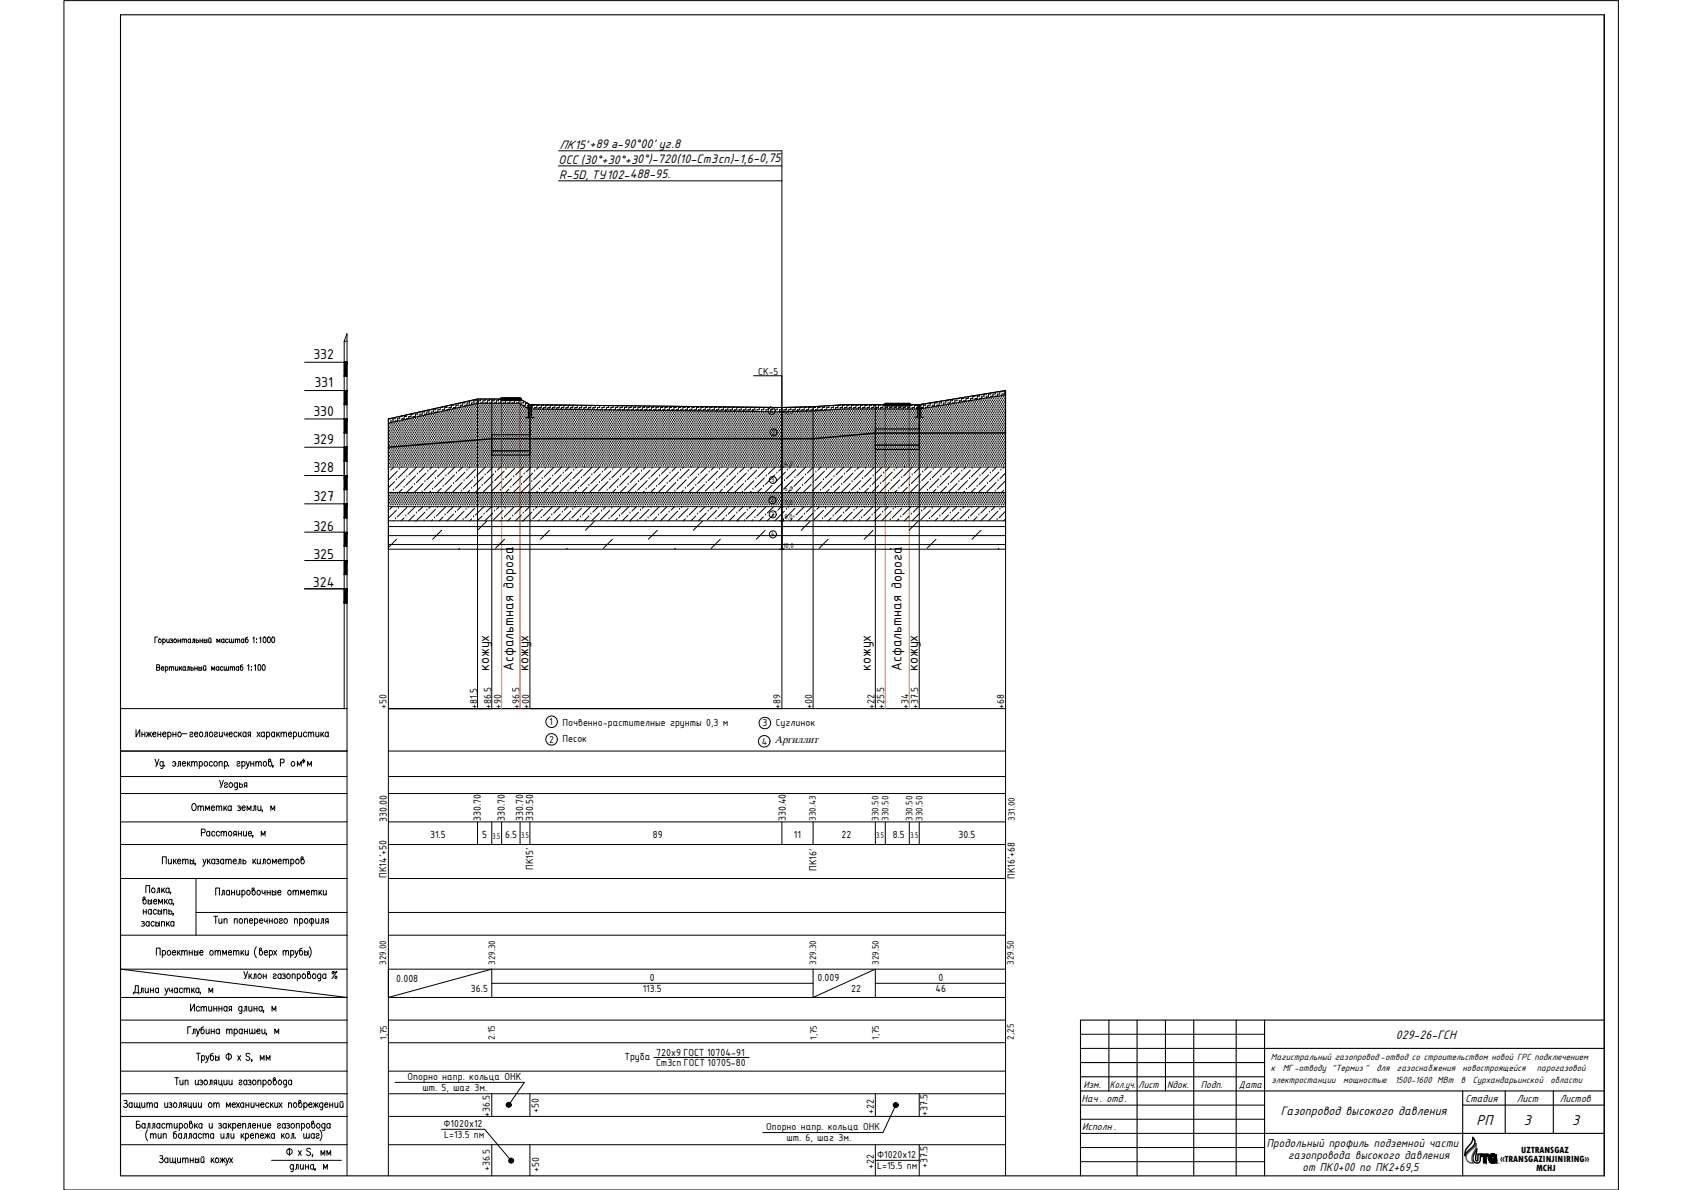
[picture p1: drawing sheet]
<svg xmlns="http://www.w3.org/2000/svg" width="594mm" height="420mm" viewBox="0 0 594 420" stroke-linecap="round" stroke-linejoin="round" font-family="sans-serif">
<defs><g id="words">
<g font-size="5.6">
<text x="521.6" y="397">РП</text>
<text x="538.2" y="397">3</text>
<text x="555.3" y="397">3</text>
</g>
<g font-size="5.4">
<text x="110.7" y="126.8">332</text>
<text x="111" y="136.8">331</text>
<text x="110.7" y="146.8">330</text>
<text x="110.7" y="156.8">329</text>
<text x="110.7" y="166.8">328</text>
<text x="110.7" y="176.8">327</text>
<text x="110.7" y="187.4">326</text>
<text x="110.7" y="197.3">325</text>
<text x="110.5" y="207.3">324</text>
<text x="172.8" y="237" transform="rotate(-90 172.8 237)">кожух</text>
<text x="181.4" y="237" transform="rotate(-90 181.4 237)">Асфальтная дорога</text>
<text x="186.7" y="237" transform="rotate(-90 186.7 237)">кожух</text>
<text x="307.6" y="237" transform="rotate(-90 307.6 237)">кожух</text>
<text x="318.4" y="237" transform="rotate(-90 318.4 237)">Асфальтная дорога</text>
<text x="324.2" y="237" transform="rotate(-90 324.2 237)">кожух</text>
</g>
<g font-size="4.8">
<text x="493" y="366.8">029-26-ГСН</text>
<text x="452.3" y="393.8">Газопровод высокого давления</text>
</g>
<g font-size="4.4">
<text x="49" y="328.1">засыпка</text>
<text x="447.5" y="404.9">Продольный профиль подземной части</text>
<text x="455" y="409.2">газопровода высокого давления</text>
<text x="460.1" y="413.6">от ПК0+00 по ПК2+69,5</text>
</g>
<g font-size="4.2">
<text x="197.6" y="52.5">ПК15'</text>
<text x="208.2" y="52.4" transform="rotate(-1 208.2 52.4)">+89 a-90°00'</text>
<text x="232.7" y="52.2">уг</text>
<text x="237.2" y="52.2" transform="rotate(-1 237.2 52.2)">.8</text>
<text x="197.3" y="58" transform="rotate(-1 197.3 58)">ОСС</text>
<text x="205.2" y="57.9">(30°+30°+30°)-720(10-Ст сп</text>
<text x="251.1" y="57.5" transform="rotate(-1 251.1 57.5)">3</text>
<text x="257.8" y="57.4" transform="rotate(-1 257.8 57.4)">)-1,6-0,75</text>
<text x="197.5" y="63.2">R-5D, ТУ102-488-95.</text>
</g>
<g font-size="4">
<text x="382" y="389.1">Нач . отд .</text>
<text x="517.7" y="389">Стадия</text>
<text x="535.7" y="389">Лист</text>
<text x="550.9" y="389">Листов</text>
<text x="382.2" y="399.1">Исполн .</text>
</g>
<g font-size="3.9">
<text x="267.7" y="132.3">СК-5</text>
<text x="136.6" y="250.2" transform="rotate(-90 136.6 250.2)">+50</text>
<text x="168.5" y="250.2" transform="rotate(-90 168.5 250.2)">+81.5</text>
<text x="173.5" y="250.2" transform="rotate(-90 173.5 250.2)">+86.5</text>
<text x="177" y="250.2" transform="rotate(-90 177 250.2)">+90</text>
<text x="183.5" y="250.2" transform="rotate(-90 183.5 250.2)">+96.5</text>
<text x="186.8" y="250.2" transform="rotate(-90 186.8 250.2)">+00</text>
<text x="275.7" y="250.2" transform="rotate(-90 275.7 250.2)">+89</text>
<text x="286.8" y="250.2" transform="rotate(-90 286.8 250.2)">+00</text>
<text x="308.8" y="250.2" transform="rotate(-90 308.8 250.2)">+22</text>
<text x="312.3" y="250.2" transform="rotate(-90 312.3 250.2)">+25.5</text>
<text x="320.8" y="250.2" transform="rotate(-90 320.8 250.2)">+34</text>
<text x="324.3" y="250.2" transform="rotate(-90 324.3 250.2)">+37.5</text>
<text x="354.6" y="250.2" transform="rotate(-90 354.6 250.2)">+68</text>
<text x="194" y="256">1</text>
<text x="198.7" y="256.2">Почвенно-растителные грунты 0,3 м</text>
<text x="269.3" y="256.4">3</text>
<text x="274" y="256.3">Суглинок</text>
<text x="194" y="262.2">2</text>
<text x="198.7" y="262">Песок</text>
<text x="269.1" y="262.9">4 Аргиллит</text>
<text x="143.9" y="381.3">Опорно напр. кольца ОНК</text>
<text x="149.2" y="385.1">шт. 5, шаг 3м.</text>
<text x="382.7" y="384.1">Изм.</text>
<text x="392" y="384.1">Кол.уч.</text>
<text x="402" y="384.1">Лист</text>
<text x="412.2" y="384.1">Nдок.</text>
<text x="424.1" y="384.1">Подп.</text>
<text x="437.6" y="384.1">Дата</text>
<text x="173" y="394.3" transform="rotate(-90 173 394.3)">+36.5</text>
<text x="190.3" y="392.9" transform="rotate(-90 190.3 392.9)">+50</text>
<text x="308.6" y="393.3" transform="rotate(-90 308.6 393.3)">+22</text>
<text x="327.5" y="394" transform="rotate(-90 327.5 394)">+37.5</text>
<text x="156.7" y="397.9">Ф1020х12</text>
<text x="156.9" y="401.9">L=13.5 пм</text>
<text x="270.6" y="399">Опорно напр. кольца ОНК</text>
<text x="277.7" y="402.8">шт. 6, шаг 3м.</text>
<text x="172.9" y="413.6" transform="rotate(-90 172.9 413.6)">+36.5</text>
<text x="190.5" y="413.9" transform="rotate(-90 190.5 413.9)">+50</text>
<text x="308.6" y="412.7" transform="rotate(-90 308.6 412.7)">+22</text>
<text x="309.8" y="408.9">Ф1020х12</text>
<text x="309.8" y="412.9">L=15.5 пм</text>
<text x="327.5" y="412.5" transform="rotate(-90 327.5 412.5)">+37.5</text>
</g>
<g font-size="3.6">
<text x="288.2" y="289.7" transform="rotate(-90 288.2 289.7)">330.43</text>
<text x="310.2" y="289.7" transform="rotate(-90 310.2 289.7)">330.50</text>
<text x="313.8" y="289.7" transform="rotate(-90 313.8 289.7)">330.50</text>
<text x="322.3" y="289.7" transform="rotate(-90 322.3 289.7)">330.50</text>
<text x="325.8" y="289.7" transform="rotate(-90 325.8 289.7)">330.50</text>
<text x="358.4" y="289.7" transform="rotate(-90 358.4 289.7)">331.00</text>
<text x="136.4" y="340.7" transform="rotate(-90 136.4 340.7)">329.00</text>
<text x="174.9" y="340.7" transform="rotate(-90 174.9 340.7)">329.30</text>
<text x="288.3" y="340.7" transform="rotate(-90 288.3 340.7)">329.30</text>
<text x="310.4" y="340.7" transform="rotate(-90 310.4 340.7)">329.50</text>
<text x="358" y="340.7" transform="rotate(-90 358 340.7)">329.50</text>
<text x="136.6" y="367.1" transform="rotate(-90 136.6 367.1)">1,75</text>
<text x="174.8" y="367.1" transform="rotate(-90 174.8 367.1)">2.15</text>
<text x="288.5" y="367.1" transform="rotate(-90 288.5 367.1)">1,75</text>
<text x="310.4" y="367.1" transform="rotate(-90 310.4 367.1)">1,75</text>
<text x="358.1" y="367.1" transform="rotate(-90 358.1 367.1)">2,25</text>
</g>
<g font-size="3.5">
<text x="136.6" y="290.2" transform="rotate(-90 136.6 290.2)">330.00</text>
<text x="169.8" y="290" transform="rotate(-90 169.8 290)">330.70</text>
<text x="178.3" y="290" transform="rotate(-90 178.3 290)">330.70</text>
<text x="184.8" y="290" transform="rotate(-90 184.8 290)">330.70</text>
<text x="188.3" y="290" transform="rotate(-90 188.3 290)">330.50</text>
<text x="277.6" y="290" transform="rotate(-90 277.6 290)">330.40</text>
<text x="151.9" y="296">31.5</text>
<text x="170.3" y="296">5</text>
<text x="178.4" y="296">6.5</text>
<text x="230.6" y="296">89</text>
<text x="280.4" y="296">11</text>
<text x="297.2" y="296">22</text>
<text x="315.4" y="296">8.5</text>
<text x="338.5" y="296">30.5</text>
<text x="136.5" y="310" transform="rotate(-90 136.5 310)">ПК14'+50</text>
<text x="188.3" y="307.2" transform="rotate(-90 188.3 307.2)">ПК15'</text>
<text x="288.4" y="307.5" transform="rotate(-90 288.4 307.5)">ПК16'</text>
<text x="358.4" y="310.4" transform="rotate(-90 358.4 310.4)">ПК16'+68</text>
<text x="140" y="346.7">0.008</text>
<text x="229.5" y="346.3">0</text>
<text x="288.7" y="346.3">0.009</text>
<text x="331.5" y="346.4">0</text>
<text x="166.3" y="350.4">36.5</text>
<text x="227" y="350.4">113.5</text>
<text x="300.7" y="350.4">22</text>
<text x="330.4" y="350.4">46</text>
<text x="220.5" y="374.3">Труба</text>
<text x="231.7" y="376.3">Ст3сп ГОСТ 10705-80</text>
<text x="231.8" y="372.8">720х9 ГОСТ 10704-91</text>
<text x="448.9" y="374.4">Магистральный газопровод -отвод со строительством новой ГРС подключением</text>
<text x="448.9" y="378.2">к</text>
<text x="449.1" y="382.2">электростанции</text>
<text x="453" y="378.2">МГ -отводу &quot;Термиз&quot;</text>
<text x="474.4" y="382.2">мощностью</text>
<text x="486.2" y="378.2">для</text>
<text x="492.7" y="382.2">1500-1600 МВт</text>
<text x="493.4" y="378.2">газоснабжения</text>
<text x="516" y="382.2">в</text>
<text x="516.6" y="378.2">новостроящейся</text>
<text x="520.2" y="382.2">Сурхандарьинской</text>
<text x="542.8" y="378.2">парогазовой</text>
<text x="547.6" y="382.2">области</text>
</g>
<g font-size="3.3">
<text x="537.3" y="407.2">UZTRANSGAZ</text>
<text x="529.8" y="410.3">«TRANSGAZINJINIRING»</text>
<text x="542.5" y="413.5">MCHJ</text>
</g>
<g font-size="2.8">
<text x="174" y="296.1">3.5</text>
<text x="184.1" y="296">3.5</text>
<text x="309.5" y="295.7">3.5</text>
<text x="321.6" y="295.7">3.5</text>
</g>
<g font-size="2.6">
<text x="272" y="145.8">1</text>
<text x="277.2" y="146.2">0,3</text>
<text x="272.6" y="153.4">2</text>
<text x="277" y="164.4">4,2</text>
<text x="272.4" y="170.3">3</text>
<text x="277" y="173.4">6,0</text>
<text x="272.3" y="177.4">2</text>
<text x="277" y="178.4">7,0</text>
<text x="272.3" y="182.4">3</text>
<text x="277" y="183.4">8,0</text>
<text x="272.4" y="189.4">4</text>
<text x="276.6" y="193.4">10,0</text>
</g>
</g></defs>
<g fill="none" stroke="#000" stroke-width=".35">
<path d="M22.6 .2h549v420h-549zM107.6 137.9h15M107.6 127.9h15M121.6 120.5v49M121.6 132.9h1M122.6 120.5h-1l1-2.7v132.4M355.2 137.9l-30.5 5h-26.5l-11 .7-11 .3-89-1-3.5-2h-15l-31.5 7M107.6 157.9h15h-1h1h-1v92.3M107.6 147.9h15M121.6 157.9h1M121.6 152.9h1M121.6 142.9h1"/>
<path d="M287.2 143.6v106.6M309.2 142.9v107.3M324.7 142.9v107.3M107.6 177.9h15h-1M107.6 167.9h15h-1M121.6 172.9h1M121.6 162.9h1M107.6 187.9h14M107.6 197.9h15M121.6 182.9h1M122.6 182.5l-.2 .1M107.6 207.9h15"/>
<path d="M121.6 212.9h1M55.3 235.7l1 .1v.7l-.3 .2h-.7v-2l1 .2v.6l-.3 .2M55.7 224.9h-1v2M56.2 225.7a.56 .56 0 0 1 .8 .6 .56 .56 0 0 1-1 .3zM56.9 235.9h.9v-.3a.54 .54 0 0 0-.7 .1 .54 .54 0 0 0 0 .7 .54 .54 0 0 0 .7 0M57.5 225.9l.1-.2a.56 .56 0 0 1 .8 .6 .56 .56 0 0 1-.9 .3M57.5 225.6v2M58.4 235.7a.53 .53 0 0 1 .7-.1 .53 .53 0 0 1 0 .8 .53 .53 0 0 1-.7 0M58.4 235.4v2M58.9 225.6l.1 1.2 .4 .1 .3-.3M59.7 225.6v1.3M59.8 235.8l.4-.4 .3 .1 .1 1.2"/>
<path d="M59.8 235.4v1.3M60.1 225.7h.7v.4l-.3 .1M60.6 235.8l.4-.4 .3 .1 .1 1.2M60.7 226.2l.3 .4-.2 .2h-.7M61.6 225.7a.57 .57 0 0 1 .8 .6 .57 .57 0 0 1-1 .3zM62 235.4v1.2l.4 .1 .4-.4M62.8 235.4v1.3M62.9 226.3h.8M62.9 225.6v1.3M63.4 235.4v1.3M63.7 225.6v1.3M63.7 235.9l.6 .8"/>
<path d="M64.2 235.4l-.8 .9M64.3 226l.4-.4 .3 .1 .1 1.2M64.3 225.6v1.3M65.1 226l.4-.4 .3 .1 .1 1.2M65.5 235.7a.6 .6 0 0 0-1 .1 .6 .6 0 0 0 .4 .9l.6-.3M65.5 235.4v1.3M66 236.7l.4-.4v-.9h.4v1.3M67.3 225.9l-.1-.2a.56 .56 0 0 0-.8 .6 .56 .56 0 0 0 .9 .3M67.3 225.6v1.3M67.5 235.9a.48 .48 0 0 1 .7 .1 .48 .48 0 0 1-.2 .7l-.5-.2M67.5 235.4v1.3M67.8 226.9l.4-.3v-1h.5v1.3"/>
<path d="M68.8 236h.8M68.8 235.4v1.3M69.3 226.2a.48 .48 0 0 1 .8 0 .48 .48 0 0 1-.3 .7l-.5-.2M69.3 225.6v1.3M69.6 235.4v1.3M70.3 235.9a.49 .49 0 0 1 .7 0 .49 .49 0 0 1-.2 .8l-.5-.2M70.3 235.4v1.3M70.6 226.3h.9M70.6 225.6v1.3M71.3 235.4v1.3M71.5 225.6v1.3M71.9 235.4v1.2l.4 .1 .4-.4"/>
<path d="M72 235l.3 .2 .3-.2M72.1 226.2a.49 .49 0 0 1 .8 0 .49 .49 0 0 1-.3 .7l-.5-.2M72.1 225.6v1.3M72.7 235.4v1.3M73.1 225.6v1.3M73.7 225.6l.1 1.2 .4 .1 .3-.3M73.9 225.2l.2 .2 .4-.2M74.5 225.6v1.3M74.8 236.7v-1.3l.5 1 .5-1v1.3M76.6 226.9v-1.3l.5 1 .6-1v1.3M77.3 235.7a.54 .54 0 0 0-.8-.1 .54 .54 0 0 0 0 .8 .54 .54 0 0 0 .8 0M77.3 235.4v1.3"/>
<path d="M78.7 235.7a.56 .56 0 0 0-.8-.2 .56 .56 0 0 0 0 .9l.3 .3 .5-.3M79.1 225.9l-.1-.2a.57 .57 0 0 0-.8 .6 .57 .57 0 0 0 .9 .3M79.1 225.6v1.3M79.2 235.4v1.2l.4 .1 .3-.4M79.9 235.4l.1 1.2 .3 .1 .4-.4M80.6 225.9l-.2-.2a.57 .57 0 0 0-.8 .6 .57 .57 0 0 0 1 .3M80.7 235.4v1.3M81 225.6l.1 1.2 .3 .1 .4-.3M81.3 235.8l.4-.4 .3 .1 .1 1.2M81.3 235.4v1.3M81.8 225.6l.1 1.2 .2 .1 .4-.3M82.1 235.8l.3-.4 .4 .1v1.2"/>
<path d="M82.5 225.6v1.3M83.1 226l.4-.4 .3 .1 .1 1.2M83.1 225.6v1.3M83.9 226l.4-.4 .3 .1 .1 1.2M84.3 235.7a.6 .6 0 0 0-1 .1 .6 .6 0 0 0 .5 .9l.5-.3M84.3 235.4v1.3M85.7 234.7l-.8 .5 .1 1.4a.56 .56 0 0 0 .8-.6 .56 .56 0 0 0-.9-.3M86.1 225.9l-.1-.2a.56 .56 0 0 0-.8 .6 .56 .56 0 0 0 .9 .3M86.1 225.6v1.3M87.5 235.1l.4-.4v2M87.5 224.9l-.8 .5 .1 1.3a.55 .55 0 0 0 .8-.1 .55 .55 0 0 0-.1-.8 .55 .55 0 0 0-.8 .1M88.8 236.5h.1"/>
<path d="M88.8 235.4v.2zM89.3 225.3l.4-.4v2M89.9 235.1l.3-.4v2M90.6 225.6h.1M90.6 226.7h.1M91.3 234.8l.2-.1a1.12 1.12 0 0 1 .6 1 1.12 1.12 0 0 1-.6 1l-.4-.9zM91.7 225.3l.4-.4v2M92.8 234.8l.2-.1a1.12 1.12 0 0 1 .7 1 1.12 1.12 0 0 1-.7 1l-.4-.9zM93.1 225l.3-.1a1.12 1.12 0 0 1 .6 1 1.12 1.12 0 0 1-.6 1l-.5-.8zM94.7 225l.2-.1a1.12 1.12 0 0 1 .6 1 1.12 1.12 0 0 1-.6 1l-.5-.8zM96.2 225l.2-.1a1.12 1.12 0 0 1 .6 1 1.12 1.12 0 0 1-.6 1l-.5-.8zM42.6 250.2h80v15h-80z"/>
<path d="M48 257.6v2.6l1.4-2.6v2.6M50.1 259.3h1.1M50.1 258.5v1.7M51.2 258.5v1.7M51.8 258.5l.8 1 .9-1M52.3 259.2l-.6 1M52.6 258.5v1.7M52.9 259.2l.7 1M53.9 259.2h1.2l-.2-.6a.74 .74 0 0 0-1 .7 .74 .74 0 0 0 1 .7l.2-.2M55.7 259.3h1.1M55.7 258.5v1.7M56.8 258.5v1.7"/>
<path d="M57.5 259.2h1.1l-.1-.5a.73 .73 0 0 0-1.1 .6 .73 .73 0 0 0 1 .7l.2-.2M59.3 258.8a.77 .77 0 0 1 1.2 .4 .77 .77 0 0 1-.9 1l-.3-.4M59.3 258.5v2.5M61.1 259.3h1M61.1 258.5v1.7M62.1 258.5v1.7M63.1 258.6a.75 .75 0 0 1 .9 .7 .75 .75 0 0 1-.9 .7l-.3-.6zM64.3 259.1h1.7M67.1 258.8l.4-.3 .6 .3-.9 .6-.1 .4a.53 .53 0 0 0 .5 .4 .53 .53 0 0 0 .5-.4M68.7 259.2h1.1l-.2-.6a.74 .74 0 0 0-.9 .7 .74 .74 0 0 0 .9 .7l.2-.2M70.7 258.6a.74 .74 0 0 1 1 .7 .74 .74 0 0 1-1 .7l-.3-.6zM74.2 258.6a.75 .75 0 0 1 1 .7 .75 .75 0 0 1-1 .7l-.3-.6z"/>
<path d="M75.7 258.8l.4-.3 .7 .3-1 .6-.1 .4a.55 .55 0 0 0 .6 .4 .55 .55 0 0 0 .5-.4M77.5 258.5l.1 1.5 .4 .2 .5-.5M78.5 258.5v1.7M79.2 258.5l.3 1 .7-.4M80.2 258.5v1.7M80.9 259.2h1.1l-.1-.6a.75 .75 0 0 0-1 .7 .75 .75 0 0 0 1 .7l.1-.2M83.8 258.8a.77 .77 0 0 0-1.3 .4 .77 .77 0 0 0 .9 1l.4-.4M84.3 258.5v1.7M84.7 259.2l.7 1M85.3 258.5l-1 1.2M86.9 258.8l-.2-.2a.74 .74 0 0 0-.9 .7 .74 .74 0 0 0 .9 .7l.2-.2M86.9 258.5v1.7"/>
<path d="M88 259.5l-.4 .7M88.5 259.5l-.8-.2-.1-.3 .4-.5h.5v1.7M90.8 258.5l1.1 1.7M91.9 258.5l-1.1 1.7M93.4 258.8l-.2-.2a.74 .74 0 0 0-1 .7 .74 .74 0 0 0 1 .7l.2-.2M93.4 258.5v1.7M94.1 258.8l.2-.2a.74 .74 0 0 1 1 .7 .74 .74 0 0 1-1 .7l-.2-.2M94.1 258.5v2.5M97 258.8l-.2-.2a.74 .74 0 0 0-1 .7 .74 .74 0 0 0 1 .7l.2-.2M97 258.5v1.7M97.7 258.5v1.7M98.1 259.2l.7 1"/>
<path d="M98.7 258.5l-1 1.2M99.3 259l.4-.5 .4 .1 .1 1.6M99.3 258.5v1.7M100.2 259l.5-.5 .4 .1 .1 1.6M101.8 259.2h1.2l-.2-.6a.75 .75 0 0 0-1 .7 .75 .75 0 0 0 1 .7l.2-.2M103.6 258.8a.77 .77 0 0 1 1.3 .4 .77 .77 0 0 1-.9 1l-.4-.4M103.6 258.5v2.5M105.5 258.5v1.5l.5 .2 .5-.5M106.5 258.5v1.7M108.3 258.8a.77 .77 0 0 0-1.3 .4 .77 .77 0 0 0 .9 1l.4-.4M108.9 259l.5-.5 .3 .1 .1 1.6M108.9 258.5v1.7"/>
<path d="M109.8 259l.5-.5 .4 .1 .1 1.6M111.5 258.5l.1 1.5 .5 .2 .5-.5M112.6 258.5v1.7M113.4 258.5v1.7M113.7 259.2l.7 1M114.3 258.5l-.9 1.2M115.9 258.8l-.2-.2a.74 .74 0 0 0-.9 .7 .74 .74 0 0 0 .9 .7l.2-.2M115.9 258.5v1.7M137.2 250.2h218.1M42.6 265.2h80v9h-80zM42.6 274.2v6h80v-6M54.8 268l.6 2"/>
<path d="M56.1 268l-.8 2.3-.4 .2M57.6 269.2l-.1-.1a.73 .73 0 0 0-1.1 .6 .73 .73 0 0 0 1 .7l.2-.2M57.6 268.9l-.1 2.2-.8 .1M58.1 270.3l.1 .1M60.9 269.2a.72 .72 0 0 1 1.1-.1 .72 .72 0 0 1 0 1.1l-.4 .3-.7-.3M61.5 269.7h.6M62.6 270.5l.4-.1 .1-1.5h.6v1.6M64.4 269.6h1.1l-.2-.6a.74 .74 0 0 0-.9 .7 .74 .74 0 0 0 .9 .7l.2-.2M66.2 268.9v1.6M66.6 269.6l.6 .9M67.1 268.9l-.9 1.1M67.7 269.3l.5-.4 .4 .1 .1 1.5"/>
<path d="M67.7 268.9v1.6M68.7 269.3l.4-.4 .4 .1 .1 1.5M70.4 269.2l.2-.2a.74 .74 0 0 1 .9 .7 .74 .74 0 0 1-.9 .7l-.2-.2M70.4 268.9v2.4M72.2 260.2l.4-.2 .1-1.5h.6v1.7M72.4 269a.74 .74 0 0 1 .9 .7 .74 .74 0 0 1-.9 .7l-.3-.6zM75 269.2l-.1-.2a.75 .75 0 0 0-1 .7 .75 .75 0 0 0 1 .7l.1-.2M75.8 269a.75 .75 0 0 1 1 .7 .75 .75 0 0 1-1 .7l-.3-.6zM77.4 269.3l.5-.4 .5 .1 .1 1.5M77.4 268.9v1.6M77.6 275.5l.6 2.1M78.9 275.5l-.7 2.3-.4 .2"/>
<path d="M79.2 269.2l.2-.2a.75 .75 0 0 1 1 .7 .75 .75 0 0 1-1 .7l-.2-.2M79.2 268.9v2.4M79.3 276.7l.4-.3 .5 .1v.4l-.8 .4-.1 .4 .4 .3 .5-.1 .1-.2M80.8 270.3l.1 .1M81.2 276.5a.76 .76 0 0 1 1 .7 .76 .76 0 0 1-1 .7l-.3-.6zM83.7 269.2l.4-.3 .6 .1v.4l-.9 .4-.1 .4 .4 .3 .7-.3M83.9 276.7l-.2-.2a.76 .76 0 0 0-1 .7 .76 .76 0 0 0 1 .7l.2-.2M83.9 276.4l-.1 2.2-.3 .2-.5-.1M84.6 277.1a.61 .61 0 0 1 1 0 .61 .61 0 0 1-.3 .9l-.7-.2M84.6 276.4v1.6M85.4 269.2l.2-.2a.75 .75 0 0 1 1 .7 .75 .75 0 0 1-1 .7l-.2-.2M85.4 268.9v2.4"/>
<path d="M86.6 277.4l-.4 .6M87 268.9l.5 1.6 .6-1.6M87.2 277.4l-.8-.1-.2-.4 .2-.4 .8-.1v1.6M87.5 270.5l-.6 .8M88.6 269.7h1M88.6 268.9v1.6M89.6 268.9v1.6M90.4 269.3l.5-.4 .3 .1 .1 1.5M90.4 268.9v1.6M91.3 269.3l.5-.4 .4 .1 .1 1.5M93.2 269a.74 .74 0 0 1 1 .7 .74 .74 0 0 1-1 .7l-.3-.6zM95.2 268.9a.79 .79 0 0 1 .8 .8 .79 .79 0 0 1-1 .7l-.2-2.2 .6-.2 .1 .6-.7 .6"/>
<path d="M96.5 270.4h-.2h.2l-.2 .6M99 269.3l1.2-.1v-1.1l-1.2-.1v2.5M105 270.5v-1.6l.7 1.3 .7-1.3v1.6M106.7 268.4l1 .7M107.2 268v1.4M107.7 268.4l-1 .7M108.6 270.5v-1.6l.7 1.3 .7-1.3v1.6M137.2 265.2h218M137.2 274.2h218M42.6 280.2v10h80v-10M42.6 290.2v8h80v-8M42.6 298.2v117"/>
<path d="M68.1 283.8l.2-.1a1.29 1.29 0 0 1 1 1.2 1.29 1.29 0 0 1-1 1.3 1.66 1.66 0 0 1-.2-2.4zM69.9 285l.5-.5 .4 .1 .1 1.6M69.9 284.5v1.7M70.9 285l.5-.5 .4 .1 .1 1.6M71.1 294l1.2-.1 .2-.4-.2-.7-1.2-.1v2.5M72.6 286.2v-1.7l.7 1.3 .7-1.3v1.7M74.1 293.9l-.2-.3a.75 .75 0 0 0-1 .8 .75 .75 0 0 0 1 .7l.2-.3M74.1 293.5v1.7M74.6 285.2h1.2l-.1-.4a.78 .78 0 0 0-1.2 .5 .78 .78 0 0 0 .9 .9l.4-.4M75.9 293.9l-.2-.3a.74 .74 0 0 0-.9 .8 .74 .74 0 0 0 .9 .7l.2-.3M76.4 285l.5-.5 .4 .1 .1 1.6M76.4 284.5v1.7"/>
<path d="M77.4 285l.5-.5 .3 .1 .1 1.6M77.5 293.9l-.2-.3a.74 .74 0 0 0-.9 .8 .74 .74 0 0 0 .9 .7l.2-.3M78.1 294l.5-.5 .4 .1 .1 1.6M78.1 293.5v1.7M79.1 294l.4-.5 .4 .1 .1 1.6M79.1 284.5v1.7M79.5 285.2l.6 1M80.1 284.5l-1 1.2M81 293.6a.74 .74 0 0 1 .9 .8 .74 .74 0 0 1-.9 .7l-.3-.6zM81.7 284.9a.77 .77 0 0 0-1.3 .2 .77 .77 0 0 0 .6 1.1l.7-.4M81.7 284.5v1.7M82.9 294.6l-.4 .6"/>
<path d="M83.4 294.6l-.8-.2-.1-.4 .4-.5h.5v1.7M84 284.6h.8v.5l-.5 .1M84.2 294.4h1M84.2 293.5v1.7M84.6 285.2l.4 .5-.1 .3-.3 .2-.6-.1M85.2 293.5v1.7M85.5 285.2h1.1l-.1-.4a.78 .78 0 0 0-1.2 .5 .78 .78 0 0 0 .9 .9l.4-.4M86 293.5l.1 1.6 .5 .1 .4-.5M87 293.5v1.7M87.3 286.2v-1.7l.7 1.3 .6-1.3v1.7M87.7 294.3h1.2l-.2-.7a.74 .74 0 0 0-1 .8 .74 .74 0 0 0 1 .7l.2-.3M89.3 286.2l.4-.1 .1-1.6h.5v1.7"/>
<path d="M89.3 295.1h-.2h.2l-.2 .6M91.1 284.5l.1 1.6 .5 .1 .4-.5M92.1 284.5v1.7M92.3 295.2v-1.7l.6 1.3 .7-1.3v1.7M92.7 286.1h-.2h.2l-.2 .6M95.7 286.2v-1.7l.6 1.3 .7-1.3v1.7M122.6 298.2v44M137.2 290.2h218M137.2 298.2h218M287.2 290.1v8.1M355.2 280.2h-218v135M42.6 310.2h80"/>
<path d="M50.9 317.5a.78 .78 0 0 1 .8 .9 .78 .78 0 0 1-1 .7l-.2-2.2 .6-.2 .1 .6-.7 .6M51.5 315.2v-2.5h1.3v2.5M52.3 318.2a.58 .58 0 0 1 .9 0 .58 .58 0 0 1 0 .8 .58 .58 0 0 1-.9-.1M52.3 317.5v1.7M53.6 317.5v1.7M53.8 313.7a.74 .74 0 0 1 1 .7 .74 .74 0 0 1-1 .7l-.3-.6zM54.2 318.2h1.2l-.1-.4a.72 .72 0 0 0-1.1 .5 .72 .72 0 0 0 1 .8l.2-.3M55.3 315.2l.4-.1 .1-1.6h.6v1.7M56 319.2v-1.7l.7 1.3 .7-1.3v1.7M57.1 313.5v1.7M57.4 305v-2.5h1.3v2.5M57.5 314.2l.7 1"/>
<path d="M58.1 313.5l-1 1.2M58.1 317.5v1.7M58.5 318.2l.7 1M59.1 317.5l-1 1.2M59.5 303.3l.1 1.6 .4 .1 .5-.5M59.7 313.9a.73 .73 0 0 0-1.1-.1 .73 .73 0 0 0 .1 1.1l.6 .3 .4-.3M59.7 313.5v1.7M60.3 315.1h-.2h.2l-.2 .6M60.5 303.3v1.7M60.7 317.9a.77 .77 0 0 0-1.2 .2 .77 .77 0 0 0 .5 1.1l.7-.4M60.7 317.5v1.7M61.3 319.1h-.2h.2l-.2 .6"/>
<path d="M61.3 303.3v1.7M61.6 304.1l.7 .9M62.2 303.3l-.9 1.2M62.7 304.1h1.1l-.2-.6a.74 .74 0 0 0-.9 .7 .74 .74 0 0 0 .9 .7l.2-.2M64.5 303.8l.5-.5 .4 .2 .1 1.5M64.5 303.3v1.7M65.5 303.8l.4-.5 .4 .2 .1 1.5M67.2 304.1a.58 .58 0 0 1 .8-.1 .58 .58 0 0 1 0 .8 .58 .58 0 0 1-.8 0M67.2 303.3v1.7M68.4 303.3v1.7M69 304.9h-.2h.2l-.2 .6M69.2 310.2v20"/>
<path d="M71.7 303.3l.5 1.7 .6-1.7M72.2 305l-.6 .9M73.3 303.3v1.7M73.7 304.1l.6 .9M74.2 303.3l-.9 1.2M75.9 303.7a.77 .77 0 0 0-1.3 .2 .77 .77 0 0 0 .6 1.1l.7-.3M75.9 303.3v1.7M76.2 316v-2.5h1.3v2.5M76.3 303.5h.9v.5l-.5 .1M77 304.1l.4 .4-.2 .4h-.9M78.2 316l.4-.1 .1-1.6h.5v1.7M79 303.7l-.2-.2a.74 .74 0 0 0-.9 .7 .74 .74 0 0 0 .9 .7l.2-.2"/>
<path d="M79 303.3v1.7M79.8 303.8l.4-.5 .4 .2 .1 1.5M79.8 303.3v1.7M80.7 303.8l.5-.5 .4 .2 .1 1.5M81.1 314.7l-.2-.2a.75 .75 0 0 0-1 .7 .75 .75 0 0 0 1 .7l.2-.2M81.1 314.3v1.7M81.8 315.2h1.1M81.8 314.3v1.7M82.3 304.1h1.2l-.1-.5a.78 .78 0 0 0-1.2 .5 .78 .78 0 0 0 .9 .9l.4-.3M82.9 314.3v1.7M83.6 314.3l.1 1.6 .5 .1 .5-.5M84.1 305l.3-.1 .1-1.6h.6v1.7"/>
<path d="M84.7 314.3v1.7M85.4 314.7l.2-.2a.74 .74 0 0 1 1 .7 .74 .74 0 0 1-1 .7l-.2-.2M85.4 314.3v2.6M85.9 304.1a.61 .61 0 0 1 .9 0 .61 .61 0 0 1-.3 .9l-.6-.2M85.9 303.3v1.7M87.4 314.5a.74 .74 0 0 1 1 .7 .74 .74 0 0 1-1 .7l-.3-.6zM89.4 303.3v1.7M89.4 314.3a.78 .78 0 0 1 .8 .9 .78 .78 0 0 1-1 .7l-.2-2.1 .6-.3 .1 .6-.7 .6M89.8 304.1l.6 .9M90.3 303.3l-.9 1.2M90.9 303.3l.1 1.6 .5 .1 .4-.5M91 314.5a.74 .74 0 0 1 1 .7 .74 .74 0 0 1-1 .7l-.2-.6z"/>
<path d="M91.9 303.3v1.7M92.6 314.3l.2 1.1 .8-.5M92.6 305l.5-.5v-1.2h.6v1.7M93.6 314.3v1.7M94.4 315.2h1M94.4 314.3v1.7M94.6 303.5a.74 .74 0 0 1 1 .7 .74 .74 0 0 1-1 .7l-.3-.6zM95.4 314.3v1.7M96.2 315.1a.61 .61 0 0 1 1 0 .61 .61 0 0 1-.4 .9l-.6-.2M96.2 314.3v1.7M96.2 305v-1.7l.7 1.4 .7-1.4v1.7M97.4 314.3v1.7"/>
<path d="M98.1 315.1h1.1l-.2-.6a.74 .74 0 0 0-.9 .7 .74 .74 0 0 0 .9 .7l.2-.2M98.2 304.1h1.2l-.2-.6a.74 .74 0 0 0-1 .7 .74 .74 0 0 0 1 .7l.2-.2M100 303.8l.5-.5 .4 .2 .1 1.5M100 303.3v1.7M101 303.8l.5-.5 .3 .2 .1 1.5M101.9 314.5a.74 .74 0 0 1 .9 .7 .74 .74 0 0 1-.9 .7l-.3-.6zM102.7 303.7l.2-.2a.74 .74 0 0 1 1 .7 .74 .74 0 0 1-1 .7l-.2-.2M102.7 303.3v2.6M103.5 314.8l.5-.5 .4 .2 .1 1.5M103.5 314.3v1.7M104.5 314.8l.4-.5 .4 .2 .1 1.5M104.7 303.5a.74 .74 0 0 1 1 .7 .74 .74 0 0 1-1 .7l-.3-.6z"/>
<path d="M106.2 316v-1.7l.6 1.4 .7-1.4v1.7M106.7 303.3a.79 .79 0 0 1 .8 .9 .79 .79 0 0 1-1 .7l-.2-2.1 .6-.3 .1 .6-.7 .6M108.2 315.1h1.1l-.2-.6a.74 .74 0 0 0-.9 .7 .74 .74 0 0 0 .9 .7l.2-.2M110 314.8l.5-.5 .3 .2 .1 1.5M110 314.3v1.7M110.9 314.8l.5-.5 .4 .2 .1 1.5M112.7 314.3v1.7M113 315.1l.7 .9M113.6 314.3l-.9 1.2M114.2 314.3l.1 1.6 .5 .1 .4-.5M115.2 314.3v1.7M137.2 310.2h218"/>
<path d="M42.6 330.2h80M50.6 321.9h1.1M50.6 321.1v1.7M51.7 321.1v1.7M53.5 321.5l-.2-.3a.74 .74 0 0 0-1 .7 .74 .74 0 0 0 1 .8l.2-.3M53.5 321.1v1.7M55.2 337.3v-2.6h1.4v2.6M55.3 321.5l-.2-.3a.74 .74 0 0 0-1 .7 .74 .74 0 0 0 1 .8l.2-.3M55.8 321.8a.62 .62 0 0 1 1 0 .62 .62 0 0 1-.3 1l-.7-.3M55.8 321.1v1.7M57.1 321.1v1.7M57.3 335.9l.2-.2a.74 .74 0 0 1 1 .7 .74 .74 0 0 1-1 .7l-.2-.2"/>
<path d="M57.3 335.6v2.5M57.8 321.6l.5-.5 .5 .1 .1 1.6M57.8 321.1v1.7M59.3 335.7a.75 .75 0 0 1 1 .7 .75 .75 0 0 1-1 .7l-.3-.6zM59.6 321.8a.62 .62 0 0 1 1 0 .62 .62 0 0 1-.3 1l-.7-.3M59.6 321.1v1.7M60.8 336.3h1.2l-.1-.5a.78 .78 0 0 0-1.2 .5 .78 .78 0 0 0 .9 1l.4-.4M61.2 322.7h-.2h.2l-.2 .6M62.6 335.6v1.7M63 336.3l.7 1M63.6 335.6l-1 1.2M64.2 336.1l.4-.5 .4 .1 .1 1.6"/>
<path d="M64.2 335.6v1.7M65.1 336.1l.5-.5 .4 .1 .1 1.6M66.8 336.4h1.1M66.8 335.6v1.7M67.9 335.6v1.7M68.7 336.3a.61 .61 0 0 1 .9 0 .61 .61 0 0 1-.3 1l-.6-.3M68.7 335.6v1.7M69.2 322.2h53.4M69.9 335.6v1.7M70.6 336.3h1.1l-.2-.6a.74 .74 0 0 0-.9 .7 .74 .74 0 0 0 .9 .7l.2-.2M74.4 335.7a.74 .74 0 0 1 .9 .7 .74 .74 0 0 1-.9 .7l-.3-.6zM75.5 323.5h1.4"/>
<path d="M76 336.1l.5-.5 .4 .1 .1 1.6M76 335.6v1.7M76.2 323.5v2.5M77 336.1l.4-.5 .4 .1 .1 1.6M77.3 324.4l.1 1.5 .5 .1 .5-.4M78.4 324.4v1.6M78.7 337.3v-1.7l.6 1.3 .7-1.3v1.7M79.2 324.8l.4-.4 .5 .1 .1 1.5M79.2 324.4v1.6M80.7 336.3h1.1l-.2-.6a.74 .74 0 0 0-.9 .7 .74 .74 0 0 0 .9 .7l.2-.2M82.5 336.1l.5-.5 .3 .1 .1 1.6M82.5 335.6v1.7"/>
<path d="M82.8 324.8l.4-.4 .5 .1 .1 1.5M82.8 324.4v1.6M83.4 336.1l.5-.5 .4 .1 .1 1.6M84.8 324.5a.75 .75 0 0 1 .9 .7 .75 .75 0 0 1-.9 .7l-.3-.6zM85.1 335.6v1.7M85.5 336.3l.7 1M86.1 335.6l-1 1.2M86.4 324.8l.5-.4 .4 .1 .1 1.5M86.4 324.4v1.6M86.7 335.6l.1 1.5 .4 .2 .5-.5M87.7 335.6v1.7M88.1 325.1h1.1l-.2-.6a.76 .76 0 0 0-.9 .7 .76 .76 0 0 0 .9 .7l.2-.2"/>
<path d="M89.9 324.7l.2-.2a.76 .76 0 0 1 1 .7 .76 .76 0 0 1-1 .7l-.2-.2M89.9 324.4v2.4M90.6 334.3a2.97 2.97 0 0 0 0 3.8M91.6 325.1h1.2l-.2-.6a.75 .75 0 0 0-1 .7 .75 .75 0 0 0 1 .7l.2-.2M92 335.6a.78 .78 0 0 1 .8 .8 .78 .78 0 0 1-1 .7l-.2-2.1 .6-.3 .1 .7-.7 .5M93.3 324.4l.3 1 .8-.5M93.3 336.3h1.2l-.2-.6a.74 .74 0 0 0-1 .7 .74 .74 0 0 0 1 .7l.2-.2M94.4 324.4v1.6M95.1 335.9l.2-.2a.74 .74 0 0 1 1 .7 .74 .74 0 0 1-1 .7l-.2-.2M95.1 325.2h1.1M95.1 324.4v1.6M95.1 335.6v2.5"/>
<path d="M96.2 324.4v1.6M96.7 335.6l1 1.7M97.1 324.5a.76 .76 0 0 1 1 .7 .76 .76 0 0 1-1 .7l-.3-.6zM97.7 335.6l-1 1.7M98.7 324.7l.3-.3 .6 .1v.4l-.9 .4v.4l.3 .3 .6-.1 .1-.2M100 336.1l.5-.5 .3 .1 .1 1.6M100 335.6v1.7M100.6 324.5a.76 .76 0 0 1 .9 .7 .76 .76 0 0 1-.9 .7l-.3-.6zM100.9 336.1l.5-.5 .4 .1 .1 1.6M102.6 335.9a.77 .77 0 0 1 1.3 .4 .77 .77 0 0 1-.9 1l-.4-.4M102.6 335.6v2.5M104 324.8l.5-.4 .4 .1 .1 1.5"/>
<path d="M104 324.4v1.6M104.2 335.6l.5 1.7 .6-1.7M104.7 337.3l-.6 .8M105.8 324.7l.2-.2a.75 .75 0 0 1 .9 .7 .75 .75 0 0 1-.9 .7l-.2-.2M105.8 324.4v2.4M106.7 334.7l-.9 .7 .1 1.6a.79 .79 0 0 0 1.1-.4 .79 .79 0 0 0-.5-1l-.7 .3M107.6 336.3a.62 .62 0 0 1 1 0 .62 .62 0 0 1-.3 1l-.7-.3M107.6 335.6v1.7M107.8 324.5a.75 .75 0 0 1 .9 .7 .75 .75 0 0 1-.9 .7l-.3-.6zM108.8 335.6v1.7M109.2 334.3a2.97 2.97 0 0 1 0 3.8M110.1 324.4v2.4"/>
<path d="M111.5 324.4l.1 1.5 .5 .1 .5-.4M112.6 324.4v1.6M113.2 326l.4-.1 .1-1.5h.6v1.6M115.3 325.4l-.4 .6M115.9 325.4l-.8-.1-.2-.4 .2-.4 .8-.1v1.6M137.2 330.2h218M137.2 322.2h218M42.6 342.2h80v10zM42.6 352.2h80v63M47.1 351v-.5h1.9v.5M47.3 350.5a2.47 2.47 0 0 0 .5-2.5h1.1v2.5M49.5 350.5l.4-.1 .1-1.5h.6v1.6"/>
<path d="M51.3 348.9l.1 1.5 .5 .1 .5-.4M52.4 348.9v1.6M53.1 349.7h1.1M53.1 348.9v1.6M54.2 348.9v1.6M56 349.2l-.2-.2a.75 .75 0 0 0-1 .7 .75 .75 0 0 0 1 .7l.2-.3M56 348.9v1.6M58.3 348.9l.5 1.6 .6-1.6M58.8 350.5l-.6 .8M59.8 348.9l.3 1 .7-.5M60.8 348.9v1.6M62.6 349.2l-.1-.2a.75 .75 0 0 0-1 .7 .75 .75 0 0 0 1 .7l.1-.3"/>
<path d="M62.6 348.9v1.6M64.5 349.2l-.2-.2a.75 .75 0 0 0-1 .7 .75 .75 0 0 0 1 .7l.2-.3M65 349.3l.5-.4 .4 .1 .1 1.5M65 348.9v1.6M66 349.3l.5-.4 .3 .1 .1 1.5M67.3 354.5v2.5l1.4-2.5v2.5M67.7 348.9v1.6M68.1 349.6l.6 .9M68.6 348.9l-.9 1.2M70.3 349.2l-.2-.2a.75 .75 0 0 0-1 .7 .75 .75 0 0 0 1 .7l.2-.3M70.3 348.9v1.6M70.5 355.7a.77 .77 0 0 0-1.3 .3 .77 .77 0 0 0 .9 1l.4-.3"/>
<path d="M70.8 350.4h-.2h.2l-.2 .6M71 355.8l.5-.5 .4 .2 .1 1.5M71 355.3v1.7M72 355.8l.5-.5 .4 .2v1.5M73.7 355.3l.1 1.6 .5 .1 .5-.5M73.8 350.5v-1.6l.6 1.2 .7-1.2v1.6M74.8 355.3v1.7M75.5 356.2h1.1M75.5 355.3v1.7M76.6 355.3v1.7M77.3 356.2h1.1M77.3 355.3v1.7"/>
<path d="M78.4 355.3v1.7M80.2 355.7l-.2-.2a.74 .74 0 0 0-1 .7 .74 .74 0 0 0 1 .7l.2-.2M80.2 355.3v1.7M81.2 356.4l-.3 .6M81.8 356.4l-.8-.2-.1-.4 .3-.5h.6v1.7M85.4 355.7l-.1-.1a.78 .78 0 0 0-1.1 .5 .78 .78 0 0 0 .8 .9l.4-.3M85.4 355.3l-.1 2.3-.3 .3-.4-.2M86.1 357l.4-.1 .1-1.6h.5v1.7M86.1 343l.7 2M87.5 343l-.8 2.3-.4 .2M87.9 355.3l.1 1.6 .5 .1 .4-.5M88 343.9v1.6"/>
<path d="M88.3 344.6l.7 .9M88.9 343.9l-.9 1.1M88.9 355.3v1.7M89.4 345.5l.4-.1 .1-1.5h.5v1.6M89.7 356.2h1.1M89.7 355.3v1.7M90.8 355.3v1.7M91.4 344a.76 .76 0 0 1 .9 .7 .76 .76 0 0 1-.9 .7l-.3-.6zM92.6 355.7l-.2-.2a.74 .74 0 0 0-1 .7 .74 .74 0 0 0 1 .7l.2-.2M92.6 355.3v1.7M93 344.7h1M93 343.9v1.6"/>
<path d="M93.1 356.9h-.2h.2l-.2 .6M94 343.9v1.6M96.1 357v-1.7l.7 1.4 .6-1.4v1.7M96.5 344.2l.4-.3 .6 .1v.4l-.9 .4-.1 .4 .4 .3 .6-.1 .1-.2M99.3 344.2l-.2-.2a.76 .76 0 0 0-1 .7 .76 .76 0 0 0 1 .7l.2-.2M99.3 343.9v1.6M99.7 344h.9v.4l-.5 .2M100.4 344.6l.4 .4-.2 .4h-.9M101.6 344a.76 .76 0 0 1 .9 .7 .76 .76 0 0 1-.9 .7l-.3-.6zM103.2 344.3l.4-.4 .5 .1 .1 1.5M103.2 343.9v1.6M105 344.2l.2-.2a.75 .75 0 0 1 .9 .7 .75 .75 0 0 1-.9 .7l-.2-.2"/>
<path d="M105 343.9v2.4M107 344a.75 .75 0 0 1 .9 .7 .75 .75 0 0 1-.9 .7l-.3-.6zM109 343.9a.78 .78 0 0 1 .7 .8 .78 .78 0 0 1-.9 .7l-.2-2.2 .6-.2 .1 .6-.7 .6M110.6 344a.76 .76 0 0 1 1 .7 .76 .76 0 0 1-1 .7l-.3-.6zM113.3 344.2l-.2-.2a.76 .76 0 0 0-1 .7 .76 .76 0 0 0 1 .7l.2-.2M113.3 343.9l-.1 2.2-.3 .2-.5-.1M115.1 344.2l-.2-.2a.76 .76 0 0 0-1 .7 .76 .76 0 0 0 1 .7l.2-.2M115.1 343.9v1.6M117.8 343l.2 .5-.5 .4-.1-.8 1.1 .1 .5-.2-1.7 2.5M137.2 342.2h218M137.2 352.2h218M42.6 360.2h80"/>
<path d="M42.6 368.2h80M42.6 378.2h80M67.5 362.5h-1.2v2.5M67.8 365l.4-.1 .1-1.6h.6v1.7M69.4 363.3l.5 1.7 .6-1.7M69.4 371.9h1.3M69.9 365l-.6 .8M70 371.9v2.5M71.2 373.1l.2-.3a.74 .74 0 0 1 .9 .7 .74 .74 0 0 1-.9 .8l-.2-.3M71.2 372.7v2.5M71.9 362.5l-.9 .6 .2 1.8a.74 .74 0 0 0 .9-.7 .74 .74 0 0 0-.9-.7l-.2 .2M72.7 372.7l.6 1.7 .6-1.7"/>
<path d="M72.8 363.3l.1 1.6 .5 .1 .5-.5M73.3 374.4l-.7 .8M73.9 363.3v1.7M74.6 364.2h1.1M74.6 363.3v1.7M75.3 371.9l-1 .6 .2 1.8a.75 .75 0 0 0 1-.8 .75 .75 0 0 0-1-.7l-.2 .3M75.7 363.3v1.7M76.1 373.4a.62 .62 0 0 1 1 0 .62 .62 0 0 1-.3 1l-.7-.3M76.1 372.7v1.7M77.4 372.7v1.7M77.5 363.7l-.2-.2a.75 .75 0 0 0-1 .7 .75 .75 0 0 0 1 .7l.2-.2M77.5 363.3v1.7"/>
<path d="M80.1 363.8l.4-.5 .4 .2 .1 1.5M80.1 363.3v1.7M80.8 371.9v2.5M81 363.8l.5-.5 .4 .2 .1 1.5M82.7 363.7l.2-.2a.74 .74 0 0 1 1 .7 .74 .74 0 0 1-1 .7l-.2-.2M82.7 363.3v2.5M84 372.7l1 1.7M85 372.7l-1 1.7M85.6 363.7l-.2-.2a.79 .79 0 0 0-1 .4 .79 .79 0 0 0 .3 1l.5 .1 .4-.3M85.6 363.3v1.7M86.3 363.3v1.7M86.3 364.2h1.1"/>
<path d="M87.4 363.3v1.7M88.1 363.3l.1 1.6 .4 .1 .5-.5M88.2 372.2l-.4-.3-.9 .3 .2 .6 .9 .5 .2 .7a.76 .76 0 0 1-1.3 0M89 374.3h-.2h.2l-.2 .5M89.1 363.3l.1 1.6 .4 .1 .4-.5M90 363.3v1.7M90.7 364.1h1.2l-.2-.6a.74 .74 0 0 0-1 .7 .74 .74 0 0 0 1 .7l.2-.2M91.9 374.4v-1.7l.7 1.3 .7-1.3v1.7M92.5 363.3l.1 1.6 .5 .1 .5-.5M93.6 363.3v1.7M94 374.4v-1.7l.7 1.3 .7-1.3v1.7M94.1 364.9h-.2h.2l-.2 .6"/>
<path d="M97.1 365v-1.7l.6 1.4 .7-1.4v1.7M137.2 360.2h218M137.2 368.2h218M137.2 378.2h218M42.6 386.2h80M42.6 394.2h80M43.8 388.6h1l.1 .5-.4 .5a.76 .76 0 0 1 .4 1.2 .76 .76 0 0 1-1.3-.1M44.1 389.6h.4M46.7 389.7l-.2-.2a.74 .74 0 0 0-1 .7 .74 .74 0 0 0 1 .7l.2-.2M46.7 389.3v1.7M47.4 389.3l.1 1.6 .4 .1 .5-.5M48.4 389.3l.1 1.6 .4 .1 .4-.5"/>
<path d="M49.2 395.9h-1v2.4l1.2-.2-.1-1-1.1-.1M49.3 389.3l.2 2.1M50.1 389.3l.1 1.6 .5 .1 .4-.5M51.1 389.3v1.7M51.2 397l-.2-.2a.75 .75 0 0 0-.9 .7 .75 .75 0 0 0 .9 .7l.2-.2M51.2 396.7v1.6M51.9 389.8l.5-.5 .4 .2v1.5M51.9 398.3l.5-.4v-1.2h.5v1.6M51.9 389.3v1.7M52.1 398.9a2.97 2.97 0 0 0 0 3.9M52.8 389.8l.5-.5 .4 .2 .1 1.5M53.6 398.3l.4-.1 .1-1.5h.6v1.6"/>
<path d="M55.6 389.7a.77 .77 0 0 0-1.2 .2 .77 .77 0 0 0 .5 1.1l.7-.3M55.6 389.3v1.7M56.5 397l-.2-.2a.74 .74 0 0 0-1 .7 .74 .74 0 0 0 1 .7l.2-.2M56.5 396.7v1.6M58.2 389.3l.1 1.6 .4 .1 .5-.5M58.3 397l-.2-.2a.74 .74 0 0 0-1 .7 .74 .74 0 0 0 1 .7l.2-.2M58.8 397.1l.5-.4 .4 .1 .1 1.5M58.8 396.7v1.6M59.2 389.3v1.7M59.7 389.5h.9v.4l-.5 .2M59.8 397.1l.5-.4 .3 .1 .1 1.5M60.4 390.1l.3 .4-.1 .4h-.9"/>
<path d="M61.5 389.5a.74 .74 0 0 1 1 .7 .74 .74 0 0 1-1 .7l-.3-.6zM61.5 396.7l.1 1.5 .5 .1 .5-.4M61.7 380.5h1.4M62.2 399.4l-.9 .6 .1 1.7a.78 .78 0 0 0 1.1-.4 .78 .78 0 0 0-.6-1.1l-.6 .4M62.4 380.5v2.5M62.6 396.7v1.6M63 391l.4-.1 .1-1.6h.6v1.7M63.3 397l.2-.2a.74 .74 0 0 1 1 .7 .74 .74 0 0 1-1 .7l-.2-.2M63.3 396.7v2.5M63.5 381.3l.1 1.6 .5 .1 .5-.5M64.6 381.3v1.7M65.1 390.4l-.4 .6"/>
<path d="M65.3 396.8a.74 .74 0 0 1 1 .7 .74 .74 0 0 1-1 .7l-.3-.6zM65.4 381.8l.4-.5 .5 .2 .1 1.5M65.4 381.3v1.7M65.7 390.4l-.8-.1-.2-.4 .2-.4 .8-.2v1.7M66.5 389.3l.1 1.6 .4 .1 .5-.5M67.3 396.7a.79 .79 0 0 1 .8 .8 .79 .79 0 0 1-1 .7l-.2-2.1 .6-.2 .1 .5-.7 .6M67.5 389.3l.2 2.1M68.3 389.3l.1 1.6 .4 .1 .5-.5M68.7 396.7v1.6M69 381.3l.1 1.6 .5 .1 .4-.5M69.1 397.4l.7 .9M69.3 389.3v1.7"/>
<path d="M69.7 396.7l-1 1.2M70 381.3v1.7M70.1 389.3l.1 1.6 .5 .1 .4-.5M70.5 381.5h.9v.4l-.5 .2M71.1 389.3v1.7M71.2 382.1l.4 .4-.2 .4h-.9M71.3 397l-.2-.2a.74 .74 0 0 0-.9 .7 .74 .74 0 0 0 .9 .7l.2-.2M71.3 396.7v1.6M72.3 381.5a.75 .75 0 0 1 1 .7 .75 .75 0 0 1-1 .7l-.3-.6zM73.9 383l.4-.5v-1.2h.6v1.7M73.9 389.5a.75 .75 0 0 1 1 .7 .75 .75 0 0 1-1 .7l-.3-.6zM73.9 396.7l.1 1.5 .5 .1 .5-.4"/>
<path d="M75 396.7v1.6M75.5 389.8l.5-.5 .4 .2 .1 1.5M75.5 389.3v1.7M76 382.4l-.4 .6M76.5 389.8l.5-.5 .3 .2 .1 1.5M76.5 382.4l-.8-.2-.1-.4 .4-.5h.5v1.7M77.2 396.8a.59 .59 0 0 1 1 .2l-.6 .4M77.3 381.3l.1 1.6 .5 .1 .4-.5M77.9 397.4l.4 .5-.1 .2-.3 .2-.7-.1M78.3 381.3l.2 2.1M79.1 381.3l.1 1.6 .5 .1 .4-.5M79.9 397l-.2-.2a.74 .74 0 0 0-.9 .7 .74 .74 0 0 0 .9 .7l.2-.2"/>
<path d="M79.9 396.7v1.6M80 391v-1.7l.7 1.4 .6-1.4v1.7M80.1 381.3v1.7M80.7 396.7v1.6M80.9 381.3l.1 1.6 .5 .1 .5-.5M81.1 397.4l.6 .9M81.6 396.7l-.9 1.2M82 381.3v1.7M82 390.1h1.1v-.5a.73 .73 0 0 0-1.1 .6 .73 .73 0 0 0 1 .7l.1-.2M82.2 397l.2-.2a.74 .74 0 0 1 .9 .7 .74 .74 0 0 1-.9 .7l-.2-.2M82.2 396.7v2.5M83.5 389.3l1.1 1.7"/>
<path d="M83.9 397.4h1.1l-.1-.6a.74 .74 0 0 0-1 .7 .74 .74 0 0 0 1 .7l.1-.2M84.4 381.7l.4-.4 .7 .4-1 .6-.1 .3a.53 .53 0 0 0 .6 .5 .53 .53 0 0 0 .5-.5M84.6 389.3l-1.1 1.7M85.7 397.1l.5-.4 .5 .1 .1 1.5M85.7 396.7v1.6M86.1 389.7l-.2-.2a.74 .74 0 0 0-1 .7 .74 .74 0 0 0 1 .7l.2-.2M86.1 389.3v1.7M86.9 390.2h1M86.9 389.3v1.7M87.2 381.7l-.2-.2a.74 .74 0 0 0-1 .7 .74 .74 0 0 0 1 .7l.2-.3M87.2 381.3v1.7M87.4 398.3l.5-.4v-1.2h.6v1.6"/>
<path d="M87.7 381.5h.8v.4l-.5 .2M87.9 389.3v1.7M88.3 382.1l.4 .4-.2 .4h-.8M88.7 389.3l.1 1.6 .4 .1 .5-.5M89.1 397.4h1.2l-.2-.6a.74 .74 0 0 0-1 .7 .74 .74 0 0 0 1 .7l.2-.2M89.5 381.5a.75 .75 0 0 1 .9 .7 .75 .75 0 0 1-.9 .7l-.3-.6zM89.7 389.3v1.7M90.4 389.3l.1 1 .4 .1 .5-.5M90.9 397.5h1.1M90.9 396.7v1.6M91.1 381.8l.5-.5 .4 .2 .1 1.5M91.1 381.3v1.7"/>
<path d="M91.4 389.3v1.7M92 396.7v1.6M92.1 390.1h1.1l-.1-.5a.73 .73 0 0 0-1 .6 .73 .73 0 0 0 .9 .7l.2-.2M92.8 396.7v1.5l.5 .1 .5-.4M92.9 381.7a.77 .77 0 0 1 1.3 .3 .77 .77 0 0 1-.9 1l-.4-.4M92.9 381.3v2.5M93.8 396.7v1.6M94.5 397.4h1.1l-.2-.6a.74 .74 0 0 0-.9 .7 .74 .74 0 0 0 .9 .7l.2-.2M94.9 381.5a.74 .74 0 0 1 1 .7 .74 .74 0 0 1-1 .7l-.3-.6zM94.9 389.7l-.1-.2a.74 .74 0 0 0-1 .7 .74 .74 0 0 0 1 .7l.1-.2M95.5 389.3v1.7M95.9 390.1l.7 .9"/>
<path d="M96.5 389.3l-1 1.2M96.9 381.3a.78 .78 0 0 1 .8 .9 .78 .78 0 0 1-1 .7l-.2-2.2 .6-.2 .1 .6-.7 .6M97 389.3l.1 1.6 .5 .1 .5-.5M98 397a.53 .53 0 0 1 .5-.4 .53 .53 0 0 1 .5 .4l-1 .9 .4 .4 .6-.3M98.1 389.3v1.7M98.5 381.5a.74 .74 0 0 1 1 .7 .74 .74 0 0 1-1 .7l-.3-.6zM98.6 389.3l1 1.7M99.6 389.3l-1 1.7M100.7 397l-.1-.2a.74 .74 0 0 0-1 .7 .74 .74 0 0 0 1 .7l.1-.2M100.7 396.7v1.6M101.2 381.7l-.1-.1a.73 .73 0 0 0-1.1 .6 .73 .73 0 0 0 1 .7l.2-.3M101.2 381.3l-.1 2.3-.8 .1"/>
<path d="M101.2 396.8a.59 .59 0 0 1 1 .2l-.6 .4M101.9 389.8l.5-.5 .4 .2 .1 1.5M101.9 397.4l.4 .5-.1 .2-.3 .2-.7-.1M101.9 389.3v1.7M103 381.7a.77 .77 0 0 0-1.2 .2 .77 .77 0 0 0 .5 1.1l.7-.4M103 381.3v1.7M103 396.8a.74 .74 0 0 1 1 .7 .74 .74 0 0 1-1 .7l-.3-.6zM103.9 389.5a.74 .74 0 0 1 1 .7 .74 .74 0 0 1-1 .7l-.3-.6zM104.6 397.1l.5-.4 .5 .1 .1 1.5M104.6 396.7v1.6M105.9 389.3a.78 .78 0 0 1 .8 .9 .78 .78 0 0 1-1 .7l-.2-2.1 .6-.3 .1 .6-.7 .6M106.5 397l.1-.2a.74 .74 0 0 1 1 .7 .74 .74 0 0 1-1 .7l-.1-.2"/>
<path d="M106.5 396.7v2.5M107.3 389.7a.77 .77 0 0 1 1.3 .3 .77 .77 0 0 1-.9 1l-.4-.3M107.3 389.3v2.6M108.5 396.8a.74 .74 0 0 1 .9 .7 .74 .74 0 0 1-.9 .7l-.3-.6zM109 390.1h1.2l-.1-.5a.73 .73 0 0 0-1.1 .6 .73 .73 0 0 0 1 .7l.2-.2M110.5 396.7a.78 .78 0 0 1 .7 .8 .78 .78 0 0 1-.9 .7l-.2-2.1 .6-.2v.5l-.6 .6M110.7 389.3l.8 1.1 .9-1.1M111.2 390.1l-.6 .9M111.5 389.3v1.7M111.8 390.1l.7 .9M112.1 396.8a.74 .74 0 0 1 .9 .7 .74 .74 0 0 1-.9 .7l-.3-.6zM113 398.9a2.97 2.97 0 0 1 0 3.9"/>
<path d="M114 389.7l-.1-.1a.73 .73 0 0 0-1.1 .6 .73 .73 0 0 0 1 .7l.2-.2M114 389.3l-.1 2.3-.3 .3-.5-.2M114.7 390.1h1.1l-.2-.6a.74 .74 0 0 0-.9 .7 .74 .74 0 0 0 .9 .7l.2-.2M114.8 397l-.2-.2a.74 .74 0 0 0-1 .7 .74 .74 0 0 0 1 .7l.2-.2M114.8 396.7l-.1 2.2-.3 .3-.5-.2M116.5 390.2h1M116.5 389.3v1.7M116.6 397l-.2-.2a.75 .75 0 0 0-1 .7 .75 .75 0 0 0 1 .7l.2-.2M116.6 396.7v1.6M117.5 389.3v1.7M118.3 389.3l.1 1.6 .5 .1 .4-.5M119.3 389.3v1.7"/>
<path d="M120.1 389.3l.1 1.6 .5 .1 .5-.5M120.3 388.9l.3 .2 .5-.2M121.2 389.3v1.7M137.2 386.2h218M137.2 394.2h218M42.6 404.2h80M53.2 400.7l.5-.5 .3 .2 .1 1.5M53.2 400.2v1.7M54.1 400.7l.5-.5 .4 .2 .1 1.5M55.8 400.2l.1 1.6 .5 .1 .5-.5M56.4 408.1h1l.1 .5-.4 .5a.76 .76 0 0 1 .4 1.2 .76 .76 0 0 1-1.3-.1M56.7 409.1h.4"/>
<path d="M56.9 400.2v1.7M57.7 400.7l.4-.5 .5 .2 .1 1.5M57.7 400.2v1.7M59.3 409.2a.73 .73 0 0 0-1.1 0 .73 .73 0 0 0 .1 1.1l.6 .2 .4-.3M59.3 408.8v1.7M60 408.8l.1 1.6 .4 .1 .5-.5M61 408.8l.1 1.6 .4 .1 .4-.5M61.9 408.8l.2 2.1M62.7 408.8l.1 1.6 .5 .1 .4-.5M63.7 408.8v1.7M64.1 400.6l-.2-.2a.74 .74 0 0 0-.9 .7 .74 .74 0 0 0 .9 .7l.2-.2M64.1 400.2v1.7"/>
<path d="M64.5 409.3l.5-.5 .4 .2 .1 1.5M64.5 408.8v1.7M64.8 401.9l.4-.1 .1-1.6h.5v1.7M65.5 409.3l.4-.5 .4 .2 .1 1.5M66.5 401.9l.4-.1 .1-1.6h.6v1.7M67.2 408.8v1.7M67.2 409.7h1M68.2 408.8v1.7M69 409.6a.62 .62 0 0 1 1 0 .62 .62 0 0 1-.3 .9l-.7-.2M69 408.8v1.7M69.4 400.6a.77 .77 0 0 0-1.2 .2 .77 .77 0 0 0 .5 1.1l.7-.3M69.4 400.2v1.7"/>
<path d="M70.2 408.8v1.7M71 408.8l.1 1.6 .5 .1 .4-.5M71.2 400.6a.77 .77 0 0 0-1.3 .3 .77 .77 0 0 0 .9 1l.4-.3M71.2 408.4l.3 .2 .4-.2M71.8 400.7l.4-.5 .4 .2 .1 1.5M71.8 400.2v1.7M72 408.8v1.7M72.7 400.7l.5-.5 .4 .2 .1 1.5M74.6 408.8v1.7M75 409.6l.7 .9M75.5 400.6a.77 .77 0 0 0-1.2 .2 .77 .77 0 0 0 .5 1.1l.7-.3M75.5 400.2v1.7"/>
<path d="M75.6 408.8l-1 1.2M76.3 409a.75 .75 0 0 1 1 .7 .75 .75 0 0 1-1 .7l-.2-.6zM77.8 408.8l.8 1.1 .9-1.1M78.1 400.2l.1 1.6 .4 .1 .5-.5M78.3 409.6l-.6 .9M78.6 408.8v1.7M78.9 409.6l.7 .9M79.1 400.2v1.7M79.8 401.9l.3-.1 .1-1.6h.6v1.7M79.8 408.8l.5 1.7 .6-1.7M80.3 410.5l-.6 .8M81.1 408.8l1 1.7"/>
<path d="M81.6 400.2l.1 1.6 .4 .1 .5-.5M82.1 408.8l-1 1.7M82.6 400.2v1.7M85.2 400.2v1.7M85.6 400.9l.6 1M86.1 400.2l-.9 1.2M86.7 400.6a.77 .77 0 0 1 1.3 .3 .77 .77 0 0 1-.9 1l-.4-.3M86.7 400.2v2.6M88.4 400.9h1.2l-.2-.5a.74 .74 0 0 0-1 .7 .74 .74 0 0 0 1 .7l.2-.2M90.2 400.7l.5-.5 .5 .2 .1 1.5M90.2 400.2v1.7M91.9 400.9h1.2l-.2-.5a.74 .74 0 0 0-1 .7 .74 .74 0 0 0 1 .7l.2-.2"/>
<path d="M93.6 400.2l.8 1.1 .9-1.1M94.1 400.9l-.6 1M94.4 400.2v1.7M94.7 400.9l.7 1M95.9 409.7h24.7M96.9 400.6a.77 .77 0 0 0-1.2 .2 .77 .77 0 0 0 .5 1.1l.7-.3M96.9 400.2v1.7M99.5 400.2v1.7M99.8 400.9l.7 1M100.4 400.2l-.9 1.2M101.2 400.4a.74 .74 0 0 1 .9 .7 .74 .74 0 0 1-.9 .7l-.3-.6zM102.2 405.4v2.5"/>
<path d="M102.7 401.9l.4-.1 .1-1.6h.5v1.7M103.6 411.5l-.1-.1a.78 .78 0 0 0-1.2 .5 .78 .78 0 0 0 .9 .9l.4-.3M103.6 411.2l-.1 2.2-.3 .3-.5-.1M104.2 401.7l.1 .1M104.3 412.8l.4-.4v-1.2h.6v1.6M105.4 406.3l1 1.6M106.1 411.2l.1 1.5 .4 .1 .5-.4M106.4 406.3l-1 1.6M107.1 411.2v1.6M107.3 400.2l.1 1.6 .3 .1 .5-.5M107.9 412h1M107.9 411.2v1.6"/>
<path d="M108.2 400.2l.1 1.6 .4 .1 .5-.5M108.9 411.2v1.6M109.2 400.2v1.7M109.7 405.8l-.5-.4-.9 .4 .2 .6 1.2 .8v.4l-.5 .3-.9-.3M110.4 407.8h-.2h.2l-.2 .6M110.7 411.5l-.1-.2a.75 .75 0 0 0-1 .7 .75 .75 0 0 0 1 .7l.1-.2M110.7 411.2v1.6M111 400.6a.77 .77 0 0 0-1.2 .2 .77 .77 0 0 0 .5 1.1l.7-.3M111 400.2v1.7M111.3 412.7h-.2h.2l-.2 .6M111.7 400.6l.3-.4 .6 .2v.5l-.7 .2-.2 .5 .3 .3 .7-.3M113.4 407.9v-1.6l.6 1.3 .7-1.3v1.6"/>
<path d="M114.3 412.8v-1.6l.6 1.3 .7-1.3v1.6M115.5 407.9v-1.6l.6 1.3 .7-1.3v1.6M137.2 404.2h218"/>
<circle cx="103.5" cy="269.6" r=".77"/>
<circle cx="110.2" cy="325.2" r=".85"/>
<circle cx="118.7" cy="345.1" r=".41"/>
<circle cx="80.8" cy="373.1" r=".98"/>
<circle cx="102.2" cy="406.6" r=".98"/>
</g>
<g fill="#000" stroke="#000" stroke-width=".35">
<path d="M121.6 137.9v5l1-5zM122.6 137.9v5h-1z"/>
<path d="M121.6 127.9v5l1-5zM122.6 127.9v5h-1z"/>
<path d="M121.6 157.9v5l1-5zM122.6 157.9v5h-1z"/>
<path d="M121.6 147.9v5l1-5zM122.6 147.9v5h-1z"/>
<path d="M121.6 177.9v5l1-5zM122.6 177.9v5h-1z"/>
<path d="M121.6 167.9v5l1-5zM122.6 167.9v5h-1z"/>
<path d="M121.6 187.9v5l1-5zM122.6 187.9v5h-1z"/>
<path d="M121.6 197.9v5l1-5zM122.6 197.9v5h-1z"/>
<path d="M121.6 207.9v5l1-5zM122.6 207.9v5h-1z"/>
<path d="M121.6 207.9v5l1-5zM122.6 207.9v5h-1z"/>
</g>
<path d="M107.5 207.9h14.1" fill="none" stroke="#000" stroke-width=".35"/>
<path d="M42.6 5.2h524v410h-524zM391.7 360.2v25M401.6 360.2v55M411.6 360.2v25M421.6 360.2v55M436.6 360.2v55M446.6 360.2v55M566.6 360.2h-185v55M381.7 380.2h64.9M381.7 385.2h64.9" fill="none" stroke="#000" stroke-width=".39"/>
<g fill="none" stroke="#000" stroke-width=".35">
<path d="M381.7 375.2h64.9h-64.9M381.7 365.2h64.9M381.7 370.2h64.9M381.7 390.2h64.9M381.7 395.2h64.9M381.7 405.2h64.9M381.7 410.2h64.9M381.7 400.2h64.9"/>
<circle cx="272.6" cy="145.1" r="1.24"/>
<circle cx="273.2" cy="152.7" r="1.24"/>
<circle cx="272.8" cy="176.6" r="1.24"/>
<circle cx="273" cy="169.5" r="1.24"/>
<circle cx="272.9" cy="181.6" r="1.24"/>
<circle cx="273" cy="188.6" r="1.24"/>
</g>
<g fill="none" stroke="#000" stroke-width=".39">
<path d="M185.7 142l.9 .6M186.6 142.6v4.8h-.9M187.2 142.9v10.6M188.6 142.9h-.9v4.5h.9M323.2 142.9h.9v4.4h-.9M324.7 142.9v8.6M326.1 142.7l-.9 .1v4.5h.9M446.6 370.2h120M446.6 385.2h120M516.6 385.2v30M516.6 390.2h50M531.6 385.2v15"/>
<path d="M548.6 385.2v15M446.6 400.2h120"/>
</g>
<path d="M446.6 370.2h.1" fill="none" stroke="#000" stroke-width=".35"/>
<!-- layer: 12321 -->
<path d="M520.2 401.6a2.13 2.13 0 0 1-.2 3.5l-2.3 2.3-.2 .7a4.6 4.6 0 0 1 2-4.4l.6-1.2zM521.6 405.6l-.4 3.9a.4 .4 0 0 0 .4 .4 .4 .4 0 0 0 .4-.4v-2h.8v2a1.33 1.33 0 0 1-1.5 1.1 1.33 1.33 0 0 1-1.1-1.6 5.9 5.9 0 0 1 1.4-3.4zM523.3 407.5h2.3v.8h-.7v2.3h-.9v-2.3h-.7zM526.5 407.7a1.29 1.29 0 0 1 2 .9h-.8a.47 .47 0 0 0-.4-.5 .47 .47 0 0 0-.5 .5v.5a.55 .55 0 0 0 .2 .8 .55 .55 0 0 0 .8-.4h-.4v-.6h1.2v1.7l-.7-.2a1.4 1.4 0 0 1-1.7-.2 1.4 1.4 0 0 1-.2-1.7z" fill="none" stroke="#000" stroke-width=".52"/>
<g fill="#000" stroke="#000" stroke-width=".35">
<path d="M526.2 408.1h2.3zM526.9 410.6h.6zM527 407.5h.6z"/>
<path d="M524 408.3l.9 2.3v-2.3zM524 408.3l.9 2.3h-.9z"/>
<path d="M523.3 407.5l2.3 .8v-.8zM523.3 407.5l2.3 .8h-2.3z"/>
<path d="M525.9 408.9l.9 .2zM525.9 408.9l.9 .2z"/>
<path d="M525.9 409.1l.9 .2v-.2zM525.9 409.1l.9 .2h-.9z"/>
<path d="M525.9 409.3l.9 .1zM525.9 409.3l.9 .1z"/>
<path d="M526 408.6l.8 .3v-.3zM526 408.6l.8 .3h-.9z"/>
<path d="M525.9 409.4l.9 .2zM525.9 409.4l.9 .2z"/>
<path d="M526 408.5h.8zM526 408.5l.8 .1z"/>
<path d="M526 409.6h.9zM526 409.6h.9z"/>
<path d="M526 408.4h.9zM526 408.4l.8 .1z"/>
<path d="M526 409.6l.9 .1zM526 409.6l.9 .1z"/>
<path d="M526.1 408.3h.8zM526.1 408.3l.8 .1z"/>
<path d="M526 409.7l1 .1zM526 409.7l1 .1zM526.1 409.8h.9zM526.1 409.8h.9z"/>
<path d="M526.9 410.6l.5 .1zM527.1 410.7h.3z"/>
<path d="M526.1 409.8l1 .1zM526.1 409.8l1 .1z"/>
<path d="M526.1 408.2h.9zM526.1 408.2l.8 .1z"/>
<path d="M526.1 409.9h1.1zM526.1 409.9h1.1z"/>
<path d="M526.1 409.9h1.3zM526.1 409.9h1.3z"/>
<path d="M526.1 408.1h1.2zM526.1 408.1l.9 .1z"/>
<path d="M527 407.5h.6zM526.9 407.5h.7z"/>
<path d="M526.9 410.6h.7zM526.9 410.6h.6z"/>
<path d="M526.9 407.5h.9zM526.7 407.5h1.1z"/>
<path d="M526.6 410.5h1.1zM526.6 410.5l1 .1z"/>
<path d="M526.7 407.5l1.2 .1zM526.6 407.6h1.3z"/>
<path d="M526.6 407.6h1.4zM526.5 407.6h1.5z"/>
<path d="M526.5 410.4h1.4zM526.5 410.4l1.2 .1z"/>
<path d="M526.5 407.6l1.6 .1zM526.5 407.7h1.6z"/>
<path d="M526.5 407.7h1.7zM526.5 407.7h1.7z"/>
<path d="M526.4 407.7l1.9 .1zM526.4 407.7l1.9 .1z"/>
<path d="M526.3 407.8l2.1 .1zM526.3 407.8l2.1 .1z"/>
<path d="M526.3 407.9l2.1 .1zM526.3 407.9l2.1 .1z"/>
<path d="M526.2 408l2.3 .1zM526.2 408l2.3 .1zM526.1 408.1h2.4z"/>
<path d="M527.3 408.1l1.2 .1zM527.3 408.1l1.2 .1z"/>
<path d="M527.5 408.2l1 .1zM527.5 408.2l1 .1z"/>
<path d="M527.7 408.3l.8 .1zM527.7 408.3l.8 .1z"/>
<path d="M527.7 408.4l.8 .1zM527.7 408.4l.8 .1z"/>
<path d="M527.7 408.5l.8 .1zM527.7 408.5l.8 .1z"/>
<path d="M527.4 408.9l1.2 .6v-.6zM527.4 408.9l1.2 .6h-1.2z"/>
<path d="M527.8 409.5l.8 .2zM527.8 409.5l.8 .2z"/>
<path d="M527.8 409.7h.8zM527.8 409.7h.8z"/>
<path d="M527.7 409.7l.9 .1zM527.7 409.7l.9 .1z"/>
<path d="M527.7 409.8l.9 .1zM527.6 409.9h1z"/>
<path d="M527.6 409.9h1zM527.4 409.9h1.2z"/>
<path d="M526.1 409.9l2.5 .3v-.3zM526.1 409.9l2.5 .3h-2.3z"/>
<path d="M526.3 410.2l2.3 .2zM526.3 410.2l2.3 .2zM526.5 410.4h2.1zM526.5 410.4h2.1z"/>
<path d="M527.9 410.4l.7 .2zM527.9 410.4l.7 .2z"/>
</g>
<path d="M521.3 403.8a4.6 4.6 0 0 1-1.2 3.8l-.2 1.8 .5 1.2a2.17 2.17 0 0 1-2.5-1.4 2.17 2.17 0 0 1 1.1-2.6l2-1.9z" fill="none" stroke="#41c20a" stroke-width=".52"/>
<!-- layer: 0 -->
<g fill="none" stroke="#000" stroke-width=".35">
<path d="M197.3 53.2h78.9v197h-139M197.3 63.9h78.9M266.2 132.7h10v11.2M355.2 139.4l-30.4 5h-26.6l-11 .7-11 .3-89.4-1-3.5-2h-14.4l-31.7 7M355.2 137.9v56h-218v-46M137.2 147.9v132.3M137.2 147.9l31.5-7h15l3.5 2 89 1 11-.3 11-.7h26.5l30.5-5v277.3M168.7 140.9v109.3M173.7 140.9v109.3h-36.5h36.5M187.2 142.9v107.3M324.7 149.8v1.7M137.2 164.9h218"/>
<path d="M137.2 173.9h218M137.2 178.9h218M137.2 183.9h218M168.7 290.2v8M173.7 290.2v8M177.2 290.2v8M183.7 290.2v8M187.2 290.2v8M276.2 290.2v8M309.2 290.2v8M312.7 290.2v8M321.2 290.2v8"/>
<path d="M324.7 290.2v8M137.2 352.2l36.5-10v10M173.7 347.2h113.5M287.2 342.2v10l22-10v10M309.2 347.2h46M230.9 373.4h33.7M139.6 382.2h45.6l-5.5 7.9M155.9 398.7h15.3l9.4 11.1M173.7 386.2v8M187.2 386.2v8M309.2 386.2v8M316.4 390.2l-4.6 9.7h-42.4"/>
<path d="M324.7 386.2v8M173.7 404.2v11M187.2 404.2v11M309.2 404.2v11M309.2 409.7h15.5M324.7 404.2v11"/>
</g>
<!-- layer: C-ROAD-PROF-BAND -->
<path d="M197.3 58.6h78.9" fill="none" stroke="#000" stroke-width=".35"/>
<!-- layer: 0 -->
<path d="M173.7 159.2h13.5M309.2 157.2h15.5M355.2 152.8l-46 .1-22 2h-113.5l-36.5 3" fill="none" stroke="#000" stroke-width=".52"/>
<path d="M173.7 153.5h13.5v7.2h-13.5zM275.4 145.4h1.5M309.2 151.5h15.5v7.2h-15.5zM275.4 173.9h1.5M275.4 164.9h1.5M275.4 178.9h1.5M275.4 193.9h1.5M275.4 183.9h1.5" fill="none" stroke="#000" stroke-width=".39"/>
<path d="M177.2 140.9v109.3M183.7 140.9v109.3" fill="none" stroke="#f26722" stroke-width=".35"/>
<path d="M177.2 140.9h6.5M312.7 142.9h8.5" fill="none" stroke="#000" stroke-width="1.4"/>
<path d="M312.7 142.9v107.3M321.2 142.9v107.3" fill="none" stroke="#f26722" stroke-width=".35"/>
<!-- layer: 0 -->
<g fill="none" stroke="#000" stroke-width="1.2">
<circle cx="179.7" cy="390.1" r=".47"/>
<circle cx="316.4" cy="390.2" r=".47"/>
<circle cx="180.5" cy="409.8" r=".47"/>
</g>
<path d="M276.2 143.9v50" fill="none" stroke="#000" stroke-width=".52"/>
<!-- layer: Geologiya -->
<g fill="none" stroke="#000" stroke-width=".35">
<path d="M344.4 139.7v.2h-.8v.8h-.8v.7M346 139.4v.5h-.8v.8h-.8v.5M347.6 139.1v.8h-.8v.8h-.8v.2M348.4 139l-.6 .1M349.9 138.8v.3h-.8v.8h-.7v.6M351.5 138.5v.6h-.8v.8h-.8v.4M352.3 139.9l-.8 .1M353.9 138.1v.2h-.8v.8h-.8v.8M354.7 139.6h.1M355.2 138.3h-.5v.8h-.8v.5M137.2 150.4h.1M137.2 151.7h.1"/>
<path d="M137.2 152.9h.1M137.2 154.2h.1M137.2 155.5h.1M137.2 156.7h.1M137.2 158h.1M137.2 159.3h.1M137.2 147.9v.7M137.2 149.4h.1M137.5 149.8h.1M137.5 151h.1M137.5 152.3h.1M137.5 153.6h.1"/>
<path d="M137.5 154.8h.1M137.5 156.1h.1M137.5 157.4h.1M137.5 158.6h.1M137.5 159.9h.1M137.8 150.4h.1M137.8 151.7h.1M137.8 152.9h.1M137.8 154.2h.1M137.8 155.5h.1M137.8 156.7h.1M137.8 158h.1"/>
<path d="M137.8 159.3h.1M138 147.7l-.5 .2M138.2 149.8h.1M138.2 151h.1M138.2 152.3h.1M138.2 153.6h.1M138.2 154.8h.1M138.2 156.1h.1M138.2 157.4h.1M138.2 158.6h.1M138.2 159.9h.1M138.5 150.4h.1"/>
<path d="M138.5 151.7h.1M138.5 152.9h.1M138.5 154.2h.1M138.5 155.5h.1M138.5 156.7h.1M138.5 158h.1M138.5 159.3h.1M138.8 149.8h.1M138.8 151h.1M138.8 152.3h.1M138.8 153.6h.1M138.8 154.8h.1"/>
<path d="M138.8 156.1h.1M138.8 157.4h.1M138.8 158.6h.1M138.8 159.9h.1M139.1 149.1h.1M139.1 150.4h.1M139.1 151.7h.1M139.1 152.9h.1M139.1 154.2h.1M139.1 155.5h.1M139.1 156.7h.1M139.1 158h.1"/>
<path d="M139.1 159.3h.1M139.4 149.8h.1M139.4 151h.1M139.4 152.3h.1M139.4 153.6h.1M139.4 154.8h.1M139.4 156.1h.1M139.4 157.4h.1M139.4 158.6h.1M139.4 159.9h.1M139.6 147.4v.5h-.8v.7h-.8v.6M139.7 149.1h.1"/>
<path d="M139.7 150.4h.1M139.7 151.7h.1M139.7 152.9h.1M139.7 154.2h.1M139.7 155.5h.1M139.7 156.7h.1M139.7 158h.1M139.7 159.3h.1M140.1 149.8h.1M140.1 151h.1M140.1 152.3h.1M140.1 153.6h.1"/>
<path d="M140.1 154.8h.1M140.1 156.1h.1M140.1 157.4h.1M140.1 158.6h.1M140.1 159.9h.1M140.4 149.1h.1M140.4 150.4h.1M140.4 151.7h.1M140.4 152.9h.1M140.4 154.2h.1M140.4 155.5h.1M140.4 156.7h.1"/>
<path d="M140.4 158h.1M140.4 159.3h.1M140.7 149.8h.1M140.7 151h.1M140.7 152.3h.1M140.7 153.6h.1M140.7 154.8h.1M140.7 156.1h.1M140.7 157.4h.1M140.7 158.6h.1M140.7 159.9h.1M141 149.1h.1"/>
<path d="M141 150.4h.1M141 151.7h.1M141 152.9h.1M141 154.2h.1M141 155.5h.1M141 156.7h.1M141 158h.1M141 159.3h.1M141.3 149.8h.1M141.3 151h.1M141.3 152.3h.1M141.3 153.6h.1"/>
<path d="M141.3 154.8h.1M141.3 156.1h.1M141.3 157.4h.1M141.3 158.6h.1M141.3 159.9h.1M141.7 149.1h.1M141.7 150.4h.1M141.7 151.7h.1M141.7 152.9h.1M141.7 154.2h.1M141.7 155.5h.1M141.7 156.7h.1"/>
<path d="M141.7 158h.1M141.7 159.3h.1M142 148.5h.1M142 149.8h.1M142 151h.1M142 152.3h.1M142 153.6h.1M142 154.8h.1M142 156.1h.1M142 157.4h.1M142 158.6h.1M142 159.9h.1"/>
<path d="M142 146.8v.2h-.8v.9h-.8v.7h-.8v.3M142.3 149.1h.1M142.3 150.4h.1M142.3 151.7h.1M142.3 152.9h.1M142.3 154.2h.1M142.3 155.5h.1M142.3 156.7h.1M142.3 158h.1M142.3 159.3h.1M142.6 148.5h.1M142.6 149.8h.1"/>
<path d="M142.6 151h.1M142.6 152.3h.1M142.6 153.6h.1M142.6 154.8h.1M142.6 156.1h.1M142.6 157.4h.1M142.6 158.6h.1M142.6 159.9h.1M142.9 149.1h.1M142.9 150.4h.1M142.9 151.7h.1M142.9 152.9h.1"/>
<path d="M142.9 154.2h.1M142.9 155.5h.1M142.9 156.7h.1M142.9 158h.1M142.9 159.3h.1M143.2 148.5h.1M143.2 149.8h.1M143.2 151h.1M143.2 152.3h.1M143.2 153.6h.1M143.2 154.8h.1M143.2 156.1h.1"/>
<path d="M143.2 157.4h.1M143.2 158.6h.1M143.2 159.9h.1M143.6 149.1h.1M143.6 150.4h.1M143.6 151.7h.1M143.6 152.9h.1M143.6 154.2h.1M143.6 155.5h.1M143.6 156.7h.1M143.6 158h.1M143.6 159.3h.1"/>
<path d="M143.6 146.5v.5h-.8v.9h-.8v.5M143.9 148.5h.1M143.9 149.8h.1M143.9 151h.1M143.9 152.3h.1M143.9 153.6h.1M143.9 154.8h.1M143.9 156.1h.1M143.9 157.4h.1M143.9 158.6h.1M143.9 159.9h.1M144.2 149.1h.1"/>
<path d="M144.2 150.4h.1M144.2 151.7h.1M144.2 152.9h.1M144.2 154.2h.1M144.2 155.5h.1M144.2 156.7h.1M144.2 158h.1M144.2 159.3h.1M144.5 148.5h.1M144.5 149.8h.1M144.5 151h.1M144.5 152.3h.1"/>
<path d="M144.5 153.6h.1M144.5 154.8h.1M144.5 156.1h.1M144.5 157.4h.1M144.5 158.6h.1M144.5 159.9h.1M144.8 147.9h.1M144.8 149.1h.1M144.8 150.4h.1M144.8 151.7h.1M144.8 152.9h.1M144.8 154.2h.1"/>
<path d="M144.8 155.5h.1M144.8 156.7h.1M144.8 158h.1M144.8 159.3h.1M145.2 148.5h.1M145.2 149.8h.1M145.2 151h.1M145.2 152.3h.1M145.2 153.6h.1M145.2 154.8h.1M145.2 156.1h.1M145.2 157.4h.1"/>
<path d="M145.2 158.6h.1M145.2 159.9h.1M145.5 147.9h.1M145.5 149.1h.1M145.5 150.4h.1M145.5 151.7h.1M145.5 152.9h.1M145.5 154.2h.1M145.5 155.5h.1M145.5 156.7h.1M145.5 158h.1M145.5 159.3h.1"/>
<path d="M145.8 148.5h.1M145.8 149.8h.1M145.8 151h.1M145.8 152.3h.1M145.8 153.6h.1M145.8 154.8h.1M145.8 156.1h.1M145.8 157.4h.1M145.8 158.6h.1M145.8 159.9h.1M145.9 145.9v.3h-.7v.8h-.8v.9l-.8 .1M146.1 147.9h.1"/>
<path d="M146.1 149.1h.1M146.1 150.4h.1M146.1 151.7h.1M146.1 152.9h.1M146.1 154.2h.1M146.1 155.5h.1M146.1 156.7h.1M146.1 158h.1M146.1 159.3h.1M146.4 148.5h.1M146.4 149.8h.1M146.4 151h.1"/>
<path d="M146.4 152.3h.1M146.4 153.6h.1M146.4 154.8h.1M146.4 156.1h.1M146.4 157.4h.1M146.4 158.6h.1M146.4 159.9h.1M146.7 147.9h.1M146.7 149.1h.1M146.7 150.4h.1M146.7 151.7h.1M146.7 152.9h.1"/>
<path d="M146.7 154.2h.1M146.7 155.5h.1M146.7 156.7h.1M146.7 158h.1M146.7 159.3h.1M147.1 148.5h.1M147.1 149.8h.1M147.1 151h.1M147.1 152.3h.1M147.1 153.6h.1M147.1 154.8h.1M147.1 156.1h.1"/>
<path d="M147.1 157.4h.1M147.1 158.6h.1M147.1 159.9h.1M147.4 147.9h.1M147.4 149.1h.1M147.4 150.4h.1M147.4 151.7h.1M147.4 152.9h.1M147.4 154.2h.1M147.4 155.5h.1M147.4 156.7h.1M147.4 158h.1"/>
<path d="M147.4 159.3h.1M147.5 145.6v.6h-.8v.8h-.8v.5M147.7 147.2h.1M147.7 148.5h.1M147.7 149.8h.1M147.7 151h.1M147.7 152.3h.1M147.7 153.6h.1M147.7 154.8h.1M147.7 156.1h.1M147.7 157.4h.1M147.7 158.6h.1"/>
<path d="M147.7 159.9h.1M147.9 147l-.4 .1M148 147.9h.1M148 149.1h.1M148 150.4h.1M148 151.7h.1M148 152.9h.1M148 154.2h.1M148 155.5h.1M148 156.7h.1M148 158h.1M148 159.3h.1"/>
<path d="M148.2 145.5h.1M148.3 147.2h.1M148.3 148.5h.1M148.3 149.8h.1M148.3 151h.1M148.3 152.3h.1M148.3 153.6h.1M148.3 154.8h.1M148.3 156.1h.1M148.3 157.4h.1M148.3 158.6h.1M148.3 159.9h.1"/>
<path d="M148.3 145.4v.1M148.6 147.9h.1M148.6 149.1h.1M148.6 150.4h.1M148.6 151.7h.1M148.6 152.9h.1M148.6 154.2h.1M148.6 155.5h.1M148.6 156.7h.1M148.6 158h.1M148.6 159.3h.1M149 147.2h.1"/>
<path d="M149 148.5h.1M149 149.8h.1M149 151h.1M149 152.3h.1M149 153.6h.1M149 154.8h.1M149 156.1h.1M149 157.4h.1M149 158.6h.1M149 159.9h.1M149.3 147.9h.1M149.3 149.1h.1"/>
<path d="M149.3 150.4h.1M149.3 151.7h.1M149.3 152.9h.1M149.3 154.2h.1M149.3 155.5h.1M149.3 156.7h.1M149.3 158h.1M149.3 159.3h.1M149.6 147.2h.1M149.6 148.5h.1M149.6 149.8h.1M149.6 151h.1"/>
<path d="M149.6 152.3h.1M149.6 153.6h.1M149.6 154.8h.1M149.6 156.1h.1M149.6 157.4h.1M149.6 158.6h.1M149.6 159.9h.1M149.9 147.9h.1M149.9 149.1h.1M149.9 150.4h.1M149.9 151.7h.1M149.9 152.9h.1"/>
<path d="M149.9 154.2h.1M149.9 155.5h.1M149.9 156.7h.1M149.9 158h.1M149.9 159.3h.1M149.9 145.1v.4h-.8v.7h-.8v.7M150.2 147.2h.1M150.2 148.5h.1M150.2 149.8h.1M150.2 151h.1M150.2 152.3h.1M150.2 153.6h.1"/>
<path d="M150.2 154.8h.1M150.2 156.1h.1M150.2 157.4h.1M150.2 158.6h.1M150.2 159.9h.1M150.5 146.6h.1M150.5 147.9h.1M150.5 149.1h.1M150.5 150.4h.1M150.5 151.7h.1M150.5 152.9h.1M150.5 154.2h.1"/>
<path d="M150.5 155.5h.1M150.5 156.7h.1M150.5 158h.1M150.5 159.3h.1M150.9 147.2h.1M150.9 148.5h.1M150.9 149.8h.1M150.9 151h.1M150.9 152.3h.1M150.9 153.6h.1M150.9 154.8h.1M150.9 156.1h.1"/>
<path d="M150.9 157.4h.1M150.9 158.6h.1M150.9 159.9h.1M151.2 146.6h.1M151.2 147.9h.1M151.2 149.1h.1M151.2 150.4h.1M151.2 151.7h.1M151.2 152.9h.1M151.2 154.2h.1M151.2 155.5h.1M151.2 156.7h.1"/>
<path d="M151.2 158h.1M151.2 159.3h.1M151.5 146.2h.1M151.5 147.2h.1M151.5 148.5h.1M151.5 149.8h.1M151.5 151h.1M151.5 152.3h.1M151.5 153.6h.1M151.5 154.8h.1M151.5 156.1h.1M151.5 157.4h.1"/>
<path d="M151.5 158.6h.1M151.5 159.9h.1M151.5 144.7v.8h-.8v.7h-.8v.4M151.8 146.6h.1M151.8 147.9h.1M151.8 149.1h.1M151.8 150.4h.1M151.8 151.7h.1M151.8 152.9h.1M151.8 154.2h.1M151.8 155.5h.1M151.8 156.7h.1"/>
<path d="M151.8 158h.1M151.8 159.3h.1M152.1 147.2h.1M152.1 148.5h.1M152.1 149.8h.1M152.1 151h.1M152.1 152.3h.1M152.1 153.6h.1M152.1 154.8h.1M152.1 156.1h.1M152.1 157.4h.1M152.1 158.6h.1"/>
<path d="M152.1 159.9h.1M152.3 144.5l-.6 .2M152.4 146.6h.1M152.4 147.9h.1M152.4 149.1h.1M152.4 150.4h.1M152.4 151.7h.1M152.4 152.9h.1M152.4 154.2h.1M152.4 155.5h.1M152.4 156.7h.1M152.4 158h.1"/>
<path d="M152.4 159.3h.1M152.8 147.2h.1M152.8 148.5h.1M152.8 149.8h.1M152.8 151h.1M152.8 152.3h.1M152.8 153.6h.1M152.8 154.8h.1M152.8 156.1h.1M152.8 157.4h.1M152.8 158.6h.1M152.8 159.9h.1"/>
<path d="M153.1 146.6h.1M153.1 147.9h.1M153.1 149.1h.1M153.1 150.4h.1M153.1 151.7h.1M153.1 152.9h.1M153.1 154.2h.1M153.1 155.5h.1M153.1 156.7h.1M153.1 158h.1M153.1 159.3h.1M153.4 145.9h.1"/>
<path d="M153.4 147.2h.1M153.4 148.5h.1M153.4 149.8h.1M153.4 151h.1M153.4 152.3h.1M153.4 153.6h.1M153.4 154.8h.1M153.4 156.1h.1M153.4 157.4h.1M153.4 158.6h.1M153.4 159.9h.1M153.7 146.6h.1"/>
<path d="M153.7 147.9h.1M153.7 149.1h.1M153.7 150.4h.1M153.7 151.7h.1M153.7 152.9h.1M153.7 154.2h.1M153.7 155.5h.1M153.7 156.7h.1M153.7 158h.1M153.7 159.3h.1M153.9 144.2v.5h-.8v.8h-.8v.6M154 145.9h.1"/>
<path d="M154 147.2h.1M154 148.5h.1M154 149.8h.1M154 151h.1M154 152.3h.1M154 153.6h.1M154 154.8h.1M154 156.1h.1M154 157.4h.1M154 158.6h.1M154 159.9h.1M154.4 146.6h.1"/>
<path d="M154.4 147.9h.1M154.4 149.1h.1M154.4 150.4h.1M154.4 151.7h.1M154.4 152.9h.1M154.4 154.2h.1M154.4 155.5h.1M154.4 156.7h.1M154.4 158h.1M154.4 159.3h.1M154.7 145.9h.1M154.7 147.2h.1"/>
<path d="M154.7 148.5h.1M154.7 149.8h.1M154.7 151h.1M154.7 152.3h.1M154.7 153.6h.1M154.7 154.8h.1M154.7 156.1h.1M154.7 157.4h.1M154.7 158.6h.1M154.7 159.9h.1M155 146.6h.1M155 147.9h.1"/>
<path d="M155 149.1h.1M155 150.4h.1M155 151.7h.1M155 152.9h.1M155 154.2h.1M155 155.5h.1M155 156.7h.1M155 158h.1M155 159.3h.1M155.3 145.9h.1M155.3 147.2h.1M155.3 148.5h.1"/>
<path d="M155.3 149.8h.1M155.3 151h.1M155.3 152.3h.1M155.3 153.6h.1M155.3 154.8h.1M155.3 156.1h.1M155.3 157.4h.1M155.3 158.6h.1M155.3 159.9h.1M155.6 146.6h.1M155.6 147.9h.1M155.6 149.1h.1"/>
<path d="M155.6 150.4h.1M155.6 151.7h.1M155.6 152.9h.1M155.6 154.2h.1M155.6 155.5h.1M155.6 156.7h.1M155.6 158h.1M155.6 159.3h.1M155.9 145.9h.1M155.9 147.2h.1M155.9 148.5h.1M155.9 149.8h.1"/>
<path d="M155.9 151h.1M155.9 152.3h.1M155.9 153.6h.1M155.9 154.8h.1M155.9 156.1h.1M155.9 157.4h.1M155.9 158.6h.1M155.9 159.9h.1M156.3 145.3h.1M156.3 146.6h.1M156.3 147.9h.1M156.3 149.1h.1"/>
<path d="M156.3 150.4h.1M156.3 151.7h.1M156.3 152.9h.1M156.3 154.2h.1M156.3 155.5h.1M156.3 156.7h.1M156.3 158h.1M156.3 159.3h.1M156.3 143.7v.2h-.8v.8h-.8v.8h-.8v.2M156.6 145.9h.1M156.6 147.2h.1M156.6 148.5h.1"/>
<path d="M156.6 149.8h.1M156.6 151h.1M156.6 152.3h.1M156.6 153.6h.1M156.6 154.8h.1M156.6 156.1h.1M156.6 157.4h.1M156.6 158.6h.1M156.6 159.9h.1M156.9 145.3h.1M156.9 146.6h.1M156.9 147.9h.1"/>
<path d="M156.9 149.1h.1M156.9 150.4h.1M156.9 151.7h.1M156.9 152.9h.1M156.9 154.2h.1M156.9 155.5h.1M156.9 156.7h.1M156.9 158h.1M156.9 159.3h.1M157.2 145.9h.1M157.2 147.2h.1M157.2 148.5h.1"/>
<path d="M157.2 149.8h.1M157.2 151h.1M157.2 152.3h.1M157.2 153.6h.1M157.2 154.8h.1M157.2 156.1h.1M157.2 157.4h.1M157.2 158.6h.1M157.2 159.9h.1M157.5 145.3h.1M157.5 146.6h.1M157.5 147.9h.1"/>
<path d="M157.5 149.1h.1M157.5 150.4h.1M157.5 151.7h.1M157.5 152.9h.1M157.5 154.2h.1M157.5 155.5h.1M157.5 156.7h.1M157.5 158h.1M157.5 159.3h.1M157.9 145.9h.1M157.9 147.2h.1M157.9 148.5h.1"/>
<path d="M157.9 149.8h.1M157.9 151h.1M157.9 152.3h.1M157.9 153.6h.1M157.9 154.8h.1M157.9 156.1h.1M157.9 157.4h.1M157.9 158.6h.1M157.9 159.9h.1M157.9 143.3v.6h-.8v.8h-.8v.5M158.2 145.3h.1M158.2 146.6h.1"/>
<path d="M158.2 147.9h.1M158.2 149.1h.1M158.2 150.4h.1M158.2 151.7h.1M158.2 152.9h.1M158.2 154.2h.1M158.2 155.5h.1M158.2 156.7h.1M158.2 158h.1M158.2 159.3h.1M158.5 145.9h.1M158.5 147.2h.1"/>
<path d="M158.5 148.5h.1M158.5 149.8h.1M158.5 151h.1M158.5 152.3h.1M158.5 153.6h.1M158.5 154.8h.1M158.5 156.1h.1M158.5 157.4h.1M158.5 158.6h.1M158.5 159.9h.1M158.8 145.3h.1M158.8 146.6h.1"/>
<path d="M158.8 147.9h.1M158.8 149.1h.1M158.8 150.4h.1M158.8 151.7h.1M158.8 152.9h.1M158.8 154.2h.1M158.8 155.5h.1M158.8 156.7h.1M158.8 158h.1M158.8 159.3h.1M159.1 144.7h.1M159.1 145.9h.1"/>
<path d="M159.1 147.2h.1M159.1 148.5h.1M159.1 149.8h.1M159.1 151h.1M159.1 152.3h.1M159.1 153.6h.1M159.1 154.8h.1M159.1 156.1h.1M159.1 157.4h.1M159.1 158.6h.1M159.1 159.9h.1M159.4 145.3h.1"/>
<path d="M159.4 146.6h.1M159.4 147.9h.1M159.4 149.1h.1M159.4 150.4h.1M159.4 151.7h.1M159.4 152.9h.1M159.4 154.2h.1M159.4 155.5h.1M159.4 156.7h.1M159.4 158h.1M159.4 159.3h.1M159.8 144.7h.1"/>
<path d="M159.8 145.9h.1M159.8 147.2h.1M159.8 148.5h.1M159.8 149.8h.1M159.8 151h.1M159.8 152.3h.1M159.8 153.6h.1M159.8 154.8h.1M159.8 156.1h.1M159.8 157.4h.1M159.8 158.6h.1M159.8 159.9h.1"/>
<path d="M160.1 145.3h.1M160.1 146.6h.1M160.1 147.9h.1M160.1 149.1h.1M160.1 150.4h.1M160.1 151.7h.1M160.1 152.9h.1M160.1 154.2h.1M160.1 155.5h.1M160.1 156.7h.1M160.1 158h.1M160.1 159.3h.1"/>
<path d="M160.2 142.8v.3h-.8v.8h-.8v.8h-.7v.2M160.4 144.7h.1M160.4 145.9h.1M160.4 147.2h.1M160.4 148.5h.1M160.4 149.8h.1M160.4 151h.1M160.4 152.3h.1M160.4 153.6h.1M160.4 154.8h.1M160.4 156.1h.1M160.4 157.4h.1"/>
<path d="M160.4 158.6h.1M160.4 159.9h.1M160.7 145.3h.1M160.7 146.6h.1M160.7 147.9h.1M160.7 149.1h.1M160.7 150.4h.1M160.7 151.7h.1M160.7 152.9h.1M160.7 154.2h.1M160.7 155.5h.1M160.7 156.7h.1"/>
<path d="M160.7 158h.1M160.7 159.3h.1M161 144.7h.1M161 145.9h.1M161 147.2h.1M161 148.5h.1M161 149.8h.1M161 151h.1M161 152.3h.1M161 153.6h.1M161 154.8h.1M161 156.1h.1"/>
<path d="M161 157.4h.1M161 158.6h.1M161 159.9h.1M161.3 145.3h.1M161.3 146.6h.1M161.3 147.9h.1M161.3 149.1h.1M161.3 150.4h.1M161.3 151.7h.1M161.3 152.9h.1M161.3 154.2h.1M161.3 155.5h.1"/>
<path d="M161.3 156.7h.1M161.3 158h.1M161.3 159.3h.1M161.7 144.7h.1M161.7 145.9h.1M161.7 147.2h.1M161.7 148.5h.1M161.7 149.8h.1M161.7 151h.1M161.7 152.3h.1M161.7 153.6h.1M161.7 154.8h.1"/>
<path d="M161.7 156.1h.1M161.7 157.4h.1M161.7 158.6h.1M161.7 159.9h.1M161.8 142.4v.7h-.8v.8h-.8v.4M162 144h.1M162 145.3h.1M162 146.6h.1M162 147.9h.1M162 149.1h.1M162 150.4h.1M162 151.7h.1"/>
<path d="M162 152.9h.1M162 154.2h.1M162 155.5h.1M162 156.7h.1M162 158h.1M162 159.3h.1M162.2 143.9l-.4 .1M162.3 144.7h.1M162.3 145.9h.1M162.3 147.2h.1M162.3 148.5h.1M162.3 149.8h.1"/>
<path d="M162.3 151h.1M162.3 152.3h.1M162.3 153.6h.1M162.3 154.8h.1M162.3 156.1h.1M162.3 157.4h.1M162.3 158.6h.1M162.3 159.9h.1M162.5 142.3h.1M162.6 144h.1M162.6 145.3h.1M162.6 146.6h.1"/>
<path d="M162.6 147.9h.1M162.6 149.1h.1M162.6 150.4h.1M162.6 151.7h.1M162.6 152.9h.1M162.6 154.2h.1M162.6 155.5h.1M162.6 156.7h.1M162.6 158h.1M162.6 159.3h.1M162.6 142.2v.1M162.9 144.7h.1"/>
<path d="M162.9 145.9h.1M162.9 147.2h.1M162.9 148.5h.1M162.9 149.8h.1M162.9 151h.1M162.9 152.3h.1M162.9 153.6h.1M162.9 154.8h.1M162.9 156.1h.1M162.9 157.4h.1M162.9 158.6h.1M162.9 159.9h.1"/>
<path d="M163.2 144h.1M163.2 145.3h.1M163.2 146.6h.1M163.2 147.9h.1M163.2 149.1h.1M163.2 150.4h.1M163.2 151.7h.1M163.2 152.9h.1M163.2 154.2h.1M163.2 155.5h.1M163.2 156.7h.1M163.2 158h.1"/>
<path d="M163.2 159.3h.1M163.6 144.7h.1M163.6 145.9h.1M163.6 147.2h.1M163.6 148.5h.1M163.6 149.8h.1M163.6 151h.1M163.6 152.3h.1M163.6 153.6h.1M163.6 154.8h.1M163.6 156.1h.1M163.6 157.4h.1"/>
<path d="M163.6 158.6h.1M163.6 159.9h.1M163.9 144h.1M163.9 145.3h.1M163.9 146.6h.1M163.9 147.9h.1M163.9 149.1h.1M163.9 150.4h.1M163.9 151.7h.1M163.9 152.9h.1M163.9 154.2h.1M163.9 155.5h.1"/>
<path d="M163.9 156.7h.1M163.9 158h.1M163.9 159.3h.1M164.2 144.7h.1M164.2 145.9h.1M164.2 147.2h.1M164.2 148.5h.1M164.2 149.8h.1M164.2 151h.1M164.2 152.3h.1M164.2 153.6h.1M164.2 154.8h.1"/>
<path d="M164.2 156.1h.1M164.2 157.4h.1M164.2 158.6h.1M164.2 159.9h.1M164.2 141.9v.4h-.8v.8h-.8v.7M164.5 144h.1M164.5 145.3h.1M164.5 146.6h.1M164.5 147.9h.1M164.5 149.1h.1M164.5 150.4h.1M164.5 151.7h.1"/>
<path d="M164.5 152.9h.1M164.5 154.2h.1M164.5 155.5h.1M164.5 156.7h.1M164.5 158h.1M164.5 159.3h.1M164.8 143.4h.1M164.8 144.7h.1M164.8 145.9h.1M164.8 147.2h.1M164.8 148.5h.1M164.8 149.8h.1"/>
<path d="M164.8 151h.1M164.8 152.3h.1M164.8 153.6h.1M164.8 154.8h.1M164.8 156.1h.1M164.8 157.4h.1M164.8 158.6h.1M164.8 159.9h.1M165.1 144h.1M165.1 145.3h.1M165.1 146.6h.1M165.1 147.9h.1"/>
<path d="M165.1 149.1h.1M165.1 150.4h.1M165.1 151.7h.1M165.1 152.9h.1M165.1 154.2h.1M165.1 155.5h.1M165.1 156.7h.1M165.1 158h.1M165.1 159.3h.1M165.5 143.4h.1M165.5 144.7h.1M165.5 145.9h.1"/>
<path d="M165.5 147.2h.1M165.5 148.5h.1M165.5 149.8h.1M165.5 151h.1M165.5 152.3h.1M165.5 153.6h.1M165.5 154.8h.1M165.5 156.1h.1M165.5 157.4h.1M165.5 158.6h.1M165.5 159.9h.1M165.8 143.1h.1"/>
<path d="M165.8 144h.1M165.8 145.3h.1M165.8 146.6h.1M165.8 147.9h.1M165.8 149.1h.1M165.8 150.4h.1M165.8 151.7h.1M165.8 152.9h.1M165.8 154.2h.1M165.8 155.5h.1M165.8 156.7h.1M165.8 158h.1"/>
<path d="M165.8 159.3h.1M165.8 141.5v.8h-.8v.8h-.8v.3M166.1 143.4h.1M166.1 144.7h.1M166.1 145.9h.1M166.1 147.2h.1M166.1 148.5h.1M166.1 149.8h.1M166.1 151h.1M166.1 152.3h.1M166.1 153.6h.1M166.1 154.8h.1"/>
<path d="M166.1 156.1h.1M166.1 157.4h.1M166.1 158.6h.1M166.1 159.9h.1M166.4 144h.1M166.4 145.3h.1M166.4 146.6h.1M166.4 147.9h.1M166.4 149.1h.1M166.4 150.4h.1M166.4 151.7h.1M166.4 152.9h.1"/>
<path d="M166.4 154.2h.1M166.4 155.5h.1M166.4 156.7h.1M166.4 158h.1M166.4 159.3h.1M166.6 141.4l-.6 .1M166.7 143.4h.1M166.7 144.7h.1M166.7 145.9h.1M166.7 147.2h.1M166.7 148.5h.1M166.7 149.8h.1"/>
<path d="M166.7 151h.1M166.7 152.3h.1M166.7 153.6h.1M166.7 154.8h.1M166.7 156.1h.1M166.7 157.4h.1M166.7 158.6h.1M166.7 159.9h.1M167.1 144h.1M167.1 145.3h.1M167.1 146.6h.1M167.1 147.9h.1"/>
<path d="M167.1 149.1h.1M167.1 150.4h.1M167.1 151.7h.1M167.1 152.9h.1M167.1 154.2h.1M167.1 155.5h.1M167.1 156.7h.1M167.1 158h.1M167.1 159.3h.1M167.4 143.4h.1M167.4 144.7h.1M167.4 145.9h.1"/>
<path d="M167.4 147.2h.1M167.4 148.5h.1M167.4 149.8h.1M167.4 151h.1M167.4 152.3h.1M167.4 153.6h.1M167.4 154.8h.1M167.4 156.1h.1M167.4 157.4h.1M167.4 158.6h.1M167.4 159.9h.1M167.7 142.8h.1"/>
<path d="M167.7 144h.1M167.7 145.3h.1M167.7 146.6h.1M167.7 147.9h.1M167.7 149.1h.1M167.7 150.4h.1M167.7 151.7h.1M167.7 152.9h.1M167.7 154.2h.1M167.7 155.5h.1M167.7 156.7h.1M167.7 158h.1"/>
<path d="M167.7 159.3h.1M168 143.4h.1M168 144.7h.1M168 145.9h.1M168 147.2h.1M168 148.5h.1M168 149.8h.1M168 151h.1M168 152.3h.1M168 153.6h.1M168 154.8h.1M168 156.1h.1"/>
<path d="M168 157.4h.1M168 158.6h.1M168 159.9h.1M168.2 141v.5h-.8v.8h-.8v.6M168.3 142.8h.1M168.3 144h.1M168.3 145.3h.1M168.3 146.6h.1M168.3 147.9h.1M168.3 149.1h.1M168.3 150.4h.1M168.3 151.7h.1"/>
<path d="M168.3 152.9h.1M168.3 154.2h.1M168.3 155.5h.1M168.3 156.7h.1M168.3 158h.1M168.3 159.3h.1M168.6 143.4h.1M168.6 144.7h.1M168.6 145.9h.1M168.6 147.2h.1M168.6 148.5h.1M168.6 149.8h.1"/>
<path d="M168.6 151h.1M168.6 152.3h.1M168.6 153.6h.1M168.6 154.8h.1M168.6 156.1h.1M168.6 157.4h.1M168.6 158.6h.1M168.6 159.9h.1M169 142.8h.1M169 144h.1M169 145.3h.1M169 146.6h.1"/>
<path d="M169 147.9h.1M169 149.1h.1M169 150.4h.1M169 151.7h.1M169 152.9h.1M169 154.2h.1M169 155.5h.1M169 156.7h.1M169 158h.1M169 159.3h.1M169.3 143.4h.1M169.3 144.7h.1"/>
<path d="M169.3 145.9h.1M169.3 147.2h.1M169.3 148.5h.1M169.3 149.8h.1M169.3 151h.1M169.3 152.3h.1M169.3 153.6h.1M169.3 154.8h.1M169.3 156.1h.1M169.3 157.4h.1M169.3 158.6h.1M169.3 159.9h.1"/>
<path d="M169.6 142.8h.1M169.6 144h.1M169.6 145.3h.1M169.6 146.6h.1M169.6 147.9h.1M169.6 149.1h.1M169.6 150.4h.1M169.6 151.7h.1M169.6 152.9h.1M169.6 154.2h.1M169.6 155.5h.1M169.6 156.7h.1"/>
<path d="M169.6 158h.1M169.6 159.3h.1M169.8 140.9v.6h-.8v.8h-.8v.3M169.9 143.4h.1M169.9 144.7h.1M169.9 145.9h.1M169.9 147.2h.1M169.9 148.5h.1M169.9 149.8h.1M169.9 151h.1M169.9 152.3h.1M169.9 153.6h.1"/>
<path d="M169.9 154.8h.1M169.9 156.1h.1M169.9 157.4h.1M169.9 158.6h.1M169.9 159.9h.1M170.2 142.8h.1M170.2 144h.1M170.2 145.3h.1M170.2 146.6h.1M170.2 147.9h.1M170.2 149.1h.1M170.2 150.4h.1"/>
<path d="M170.2 151.7h.1M170.2 152.9h.1M170.2 154.2h.1M170.2 155.5h.1M170.2 156.7h.1M170.2 158h.1M170.2 159.3h.1M170.6 143.4h.1M170.6 144.7h.1M170.6 145.9h.1M170.6 147.2h.1M170.6 148.5h.1"/>
<path d="M170.6 149.8h.1M170.6 151h.1M170.6 152.3h.1M170.6 153.6h.1M170.6 154.8h.1M170.6 156.1h.1M170.6 157.4h.1M170.6 158.6h.1M170.6 159.9h.1M170.9 142.8h.1M170.9 144h.1M170.9 145.3h.1"/>
<path d="M170.9 146.6h.1M170.9 147.9h.1M170.9 149.1h.1M170.9 150.4h.1M170.9 151.7h.1M170.9 152.9h.1M170.9 154.2h.1M170.9 155.5h.1M170.9 156.7h.1M170.9 158h.1M170.9 159.3h.1M171.2 143.4h.1"/>
<path d="M171.2 144.7h.1M171.2 145.9h.1M171.2 147.2h.1M171.2 148.5h.1M171.2 149.8h.1M171.2 151h.1M171.2 152.3h.1M171.2 153.6h.1M171.2 154.8h.1M171.2 156.1h.1M171.2 157.4h.1M171.2 158.6h.1"/>
<path d="M171.2 159.9h.1M171.3 140.9v.6h-.7v.8l-.8 .1M171.5 142.8h.1M171.5 144h.1M171.5 145.3h.1M171.5 146.6h.1M171.5 147.9h.1M171.5 149.1h.1M171.5 150.4h.1M171.5 151.7h.1M171.5 152.9h.1M171.5 154.2h.1"/>
<path d="M171.5 155.5h.1M171.5 156.7h.1M171.5 158h.1M171.5 159.3h.1M171.8 143.4h.1M171.8 144.7h.1M171.8 145.9h.1M171.8 147.2h.1M171.8 148.5h.1M171.8 149.8h.1M171.8 151h.1M171.8 152.3h.1"/>
<path d="M171.8 153.6h.1M171.8 154.8h.1M171.8 156.1h.1M171.8 157.4h.1M171.8 158.6h.1M171.8 159.9h.1M172.1 142.8h.1M172.1 144h.1M172.1 145.3h.1M172.1 146.6h.1M172.1 147.9h.1M172.1 149.1h.1"/>
<path d="M172.1 150.4h.1M172.1 151.7h.1M172.1 152.9h.1M172.1 154.2h.1M172.1 155.5h.1M172.1 156.7h.1M172.1 158h.1M172.1 159.3h.1M172.5 143.4h.1M172.5 144.7h.1M172.5 145.9h.1M172.5 147.2h.1"/>
<path d="M172.5 148.5h.1M172.5 149.8h.1M172.5 151h.1M172.5 152.3h.1M172.5 153.6h.1M172.5 154.8h.1M172.5 156.1h.1M172.5 157.4h.1M172.5 158.6h.1M172.5 159.9h.1M172.8 142.8h.1M172.8 144h.1"/>
<path d="M172.8 145.3h.1M172.8 146.6h.1M172.8 147.9h.1M172.8 149.1h.1M172.8 150.4h.1M172.8 151.7h.1M172.8 152.9h.1M172.8 154.2h.1M172.8 155.5h.1M172.8 156.7h.1M172.8 158h.1M172.8 159.3h.1"/>
<path d="M172.9 140.9v.6h-.8v.8l-.8 .1M173.1 143.4h.1M173.1 144.7h.1M173.1 145.9h.1M173.1 147.2h.1M173.1 148.5h.1M173.1 149.8h.1M173.1 151h.1M173.1 152.3h.1M173.1 153.6h.1M173.1 154.8h.1M173.1 156.1h.1"/>
<path d="M173.1 157.4h.1M173.1 158.6h.1M173.1 159.9h.1M173.4 142.8h.1M173.4 144h.1M173.4 145.3h.1M173.4 146.6h.1M173.4 147.9h.1M173.4 149.1h.1M173.4 150.4h.1M173.4 151.7h.1M173.4 152.9h.1"/>
<path d="M173.4 154.2h.1M173.4 155.5h.1M173.4 156.7h.1M173.4 158h.1M173.4 159.3h.1M173.7 143.4h.1M173.7 144.7h.1M173.7 145.9h.1M173.7 147.2h.1M173.7 148.5h.1M173.7 149.8h.1M173.7 151h.1"/>
<path d="M173.7 152.3h.1M173.7 153.6h.1M173.7 154.8h.1M173.7 156.1h.1M173.7 157.4h.1M173.7 158.6h.1M173.7 159.9h.1M174 142.8h.1M174 144h.1M174 145.3h.1M174 146.6h.1M174 147.9h.1"/>
<path d="M174 149.1h.1M174 150.4h.1M174 151.7h.1M174 152.9h.1M174 154.2h.1M174 155.5h.1M174 156.7h.1M174 158h.1M174 159.3h.1M174.4 143.4h.1M174.4 144.7h.1M174.4 145.9h.1"/>
<path d="M174.4 147.2h.1M174.4 148.5h.1M174.4 149.8h.1M174.4 151h.1M174.4 152.3h.1M174.4 153.6h.1M174.4 154.8h.1M174.4 156.1h.1M174.4 157.4h.1M174.4 158.6h.1M174.4 159.9h.1M174.5 140.9v.6h-.8v.8l-.8 .1"/>
<path d="M174.7 142.8h.1M174.7 144h.1M174.7 145.3h.1M174.7 146.6h.1M174.7 147.9h.1M174.7 149.1h.1M174.7 150.4h.1M174.7 151.7h.1M174.7 152.9h.1M174.7 154.2h.1M174.7 155.5h.1M174.7 156.7h.1"/>
<path d="M174.7 158h.1M174.7 159.3h.1M175 143.4h.1M175 144.7h.1M175 145.9h.1M175 147.2h.1M175 148.5h.1M175 149.8h.1M175 151h.1M175 152.3h.1M175 153.6h.1M175 154.8h.1"/>
<path d="M175 156.1h.1M175 157.4h.1M175 158.6h.1M175 159.9h.1M175.3 142.8h.1M175.3 144h.1M175.3 145.3h.1M175.3 146.6h.1M175.3 147.9h.1M175.3 149.1h.1M175.3 150.4h.1M175.3 151.7h.1"/>
<path d="M175.3 152.9h.1M175.3 154.2h.1M175.3 155.5h.1M175.3 156.7h.1M175.3 158h.1M175.3 159.3h.1M175.6 143.4h.1M175.6 144.7h.1M175.6 145.9h.1M175.6 147.2h.1M175.6 148.5h.1M175.6 149.8h.1"/>
<path d="M175.6 151h.1M175.6 152.3h.1M175.6 153.6h.1M175.6 154.8h.1M175.6 156.1h.1M175.6 157.4h.1M175.6 158.6h.1M175.6 159.9h.1M175.9 142.8h.1M175.9 144h.1M175.9 145.3h.1M175.9 146.6h.1"/>
<path d="M175.9 147.9h.1M175.9 149.1h.1M175.9 150.4h.1M175.9 151.7h.1M175.9 152.9h.1M175.9 154.2h.1M175.9 155.5h.1M175.9 156.7h.1M175.9 158h.1M175.9 159.3h.1M176.1 140.9v.6h-.8v.8l-.8 .1M176.3 143.4h.1"/>
<path d="M176.3 144.7h.1M176.3 145.9h.1M176.3 147.2h.1M176.3 148.5h.1M176.3 149.8h.1M176.3 151h.1M176.3 152.3h.1M176.3 153.6h.1M176.3 154.8h.1M176.3 156.1h.1M176.3 157.4h.1M176.3 158.6h.1"/>
<path d="M176.3 159.9h.1M176.6 142.8h.1M176.6 144h.1M176.6 145.3h.1M176.6 146.6h.1M176.6 147.9h.1M176.6 149.1h.1M176.6 150.4h.1M176.6 151.7h.1M176.6 152.9h.1M176.6 154.2h.1M176.6 155.5h.1"/>
<path d="M176.6 156.7h.1M176.6 158h.1M176.6 159.3h.1M176.9 143.4h.1M176.9 144.7h.1M176.9 145.9h.1M176.9 147.2h.1M176.9 148.5h.1M176.9 149.8h.1M176.9 151h.1M176.9 152.3h.1M176.9 153.6h.1"/>
<path d="M176.9 154.8h.1M176.9 156.1h.1M176.9 157.4h.1M176.9 158.6h.1M176.9 159.9h.1M177.2 142.8h.1M177.2 144h.1M177.2 145.3h.1M177.2 146.6h.1M177.2 147.9h.1M177.2 149.1h.1M177.2 150.4h.1"/>
<path d="M177.2 151.7h.1M177.2 152.9h.1M177.2 154.2h.1M177.2 155.5h.1M177.2 156.7h.1M177.2 158h.1M177.2 159.3h.1M177.5 143.4h.1M177.5 144.7h.1M177.5 145.9h.1M177.5 147.2h.1M177.5 148.5h.1"/>
<path d="M177.5 149.8h.1M177.5 151h.1M177.5 152.3h.1M177.5 153.6h.1M177.5 154.8h.1M177.5 156.1h.1M177.5 157.4h.1M177.5 158.6h.1M177.5 159.9h.1M177.7 140.9v.6h-.8v.8l-.8 .1M177.8 142.8h.1M177.8 144h.1"/>
<path d="M177.8 145.3h.1M177.8 146.6h.1M177.8 147.9h.1M177.8 149.1h.1M177.8 150.4h.1M177.8 151.7h.1M177.8 152.9h.1M177.8 154.2h.1M177.8 155.5h.1M177.8 156.7h.1M177.8 158h.1M177.8 159.3h.1"/>
<path d="M178.2 143.4h.1M178.2 144.7h.1M178.2 145.9h.1M178.2 147.2h.1M178.2 148.5h.1M178.2 149.8h.1M178.2 151h.1M178.2 152.3h.1M178.2 153.6h.1M178.2 154.8h.1M178.2 156.1h.1M178.2 157.4h.1"/>
<path d="M178.2 158.6h.1M178.2 159.9h.1M178.5 142.8h.1M178.5 144h.1M178.5 145.3h.1M178.5 146.6h.1M178.5 147.9h.1M178.5 149.1h.1M178.5 150.4h.1M178.5 151.7h.1M178.5 152.9h.1M178.5 154.2h.1"/>
<path d="M178.5 155.5h.1M178.5 156.7h.1M178.5 158h.1M178.5 159.3h.1M178.8 143.4h.1M178.8 144.7h.1M178.8 145.9h.1M178.8 147.2h.1M178.8 148.5h.1M178.8 149.8h.1M178.8 151h.1M178.8 152.3h.1"/>
<path d="M178.8 153.6h.1M178.8 154.8h.1M178.8 156.1h.1M178.8 157.4h.1M178.8 158.6h.1M178.8 159.9h.1M179.1 142.8h.1M179.1 144h.1M179.1 145.3h.1M179.1 146.6h.1M179.1 147.9h.1M179.1 149.1h.1"/>
<path d="M179.1 150.4h.1M179.1 151.7h.1M179.1 152.9h.1M179.1 154.2h.1M179.1 155.5h.1M179.1 156.7h.1M179.1 158h.1M179.1 159.3h.1M179.3 140.9v.6h-.8v.8l-.8 .1M179.4 143.4h.1M179.4 144.7h.1M179.4 145.9h.1"/>
<path d="M179.4 147.2h.1M179.4 148.5h.1M179.4 149.8h.1M179.4 151h.1M179.4 152.3h.1M179.4 153.6h.1M179.4 154.8h.1M179.4 156.1h.1M179.4 157.4h.1M179.4 158.6h.1M179.4 159.9h.1M179.8 142.8h.1"/>
<path d="M179.8 144h.1M179.8 145.3h.1M179.8 146.6h.1M179.8 147.9h.1M179.8 149.1h.1M179.8 150.4h.1M179.8 151.7h.1M179.8 152.9h.1M179.8 154.2h.1M179.8 155.5h.1M179.8 156.7h.1M179.8 158h.1"/>
<path d="M179.8 159.3h.1M180.1 143.4h.1M180.1 144.7h.1M180.1 145.9h.1M180.1 147.2h.1M180.1 148.5h.1M180.1 149.8h.1M180.1 151h.1M180.1 152.3h.1M180.1 153.6h.1M180.1 154.8h.1M180.1 156.1h.1"/>
<path d="M180.1 157.4h.1M180.1 158.6h.1M180.1 159.9h.1M180.4 142.8h.1M180.4 144h.1M180.4 145.3h.1M180.4 146.6h.1M180.4 147.9h.1M180.4 149.1h.1M180.4 150.4h.1M180.4 151.7h.1M180.4 152.9h.1"/>
<path d="M180.4 154.2h.1M180.4 155.5h.1M180.4 156.7h.1M180.4 158h.1M180.4 159.3h.1M180.7 143.4h.1M180.7 144.7h.1M180.7 145.9h.1M180.7 147.2h.1M180.7 148.5h.1M180.7 149.8h.1M180.7 151h.1"/>
<path d="M180.7 152.3h.1M180.7 153.6h.1M180.7 154.8h.1M180.7 156.1h.1M180.7 157.4h.1M180.7 158.6h.1M180.7 159.9h.1M180.9 140.9v.6h-.8v.8l-.8 .1M181 142.8h.1M181 144h.1M181 145.3h.1M181 146.6h.1"/>
<path d="M181 147.9h.1M181 149.1h.1M181 150.4h.1M181 151.7h.1M181 152.9h.1M181 154.2h.1M181 155.5h.1M181 156.7h.1M181 158h.1M181 159.3h.1M181.3 143.4h.1M181.3 144.7h.1"/>
<path d="M181.3 145.9h.1M181.3 147.2h.1M181.3 148.5h.1M181.3 149.8h.1M181.3 151h.1M181.3 152.3h.1M181.3 153.6h.1M181.3 154.8h.1M181.3 156.1h.1M181.3 157.4h.1M181.3 158.6h.1M181.3 159.9h.1"/>
<path d="M181.7 142.8h.1M181.7 144h.1M181.7 145.3h.1M181.7 146.6h.1M181.7 147.9h.1M181.7 149.1h.1M181.7 150.4h.1M181.7 151.7h.1M181.7 152.9h.1M181.7 154.2h.1M181.7 155.5h.1M181.7 156.7h.1"/>
<path d="M181.7 158h.1M181.7 159.3h.1M182 143.4h.1M182 144.7h.1M182 145.9h.1M182 147.2h.1M182 148.5h.1M182 149.8h.1M182 151h.1M182 152.3h.1M182 153.6h.1M182 154.8h.1"/>
<path d="M182 156.1h.1M182 157.4h.1M182 158.6h.1M182 159.9h.1M182.3 142.8h.1M182.3 144h.1M182.3 145.3h.1M182.3 146.6h.1M182.3 147.9h.1M182.3 149.1h.1M182.3 150.4h.1M182.3 151.7h.1"/>
<path d="M182.3 152.9h.1M182.3 154.2h.1M182.3 155.5h.1M182.3 156.7h.1M182.3 158h.1M182.3 159.3h.1M182.5 140.9v.6h-.8v.8l-.8 .1M182.6 143.4h.1M182.6 144.7h.1M182.6 145.9h.1M182.6 147.2h.1M182.6 148.5h.1"/>
<path d="M182.6 149.8h.1M182.6 151h.1M182.6 152.3h.1M182.6 153.6h.1M182.6 154.8h.1M182.6 156.1h.1M182.6 157.4h.1M182.6 158.6h.1M182.6 159.9h.1M182.9 142.8h.1M182.9 144h.1M182.9 145.3h.1"/>
<path d="M182.9 146.6h.1M182.9 147.9h.1M182.9 149.1h.1M182.9 150.4h.1M182.9 151.7h.1M182.9 152.9h.1M182.9 154.2h.1M182.9 155.5h.1M182.9 156.7h.1M182.9 158h.1M182.9 159.3h.1M183.3 143.4h.1"/>
<path d="M183.3 144.7h.1M183.3 145.9h.1M183.3 147.2h.1M183.3 148.5h.1M183.3 149.8h.1M183.3 151h.1M183.3 152.3h.1M183.3 153.6h.1M183.3 154.8h.1M183.3 156.1h.1M183.3 157.4h.1M183.3 158.6h.1"/>
<path d="M183.3 159.9h.1M183.6 142.8h.1M183.6 144h.1M183.6 145.3h.1M183.6 146.6h.1M183.6 147.9h.1M183.6 149.1h.1M183.6 150.4h.1M183.6 151.7h.1M183.6 152.9h.1M183.6 154.2h.1M183.6 155.5h.1"/>
<path d="M183.6 156.7h.1M183.6 158h.1M183.6 159.3h.1M183.9 143.4h.1M183.9 144.7h.1M183.9 145.9h.1M183.9 147.2h.1M183.9 148.5h.1M183.9 149.8h.1M183.9 151h.1M183.9 152.3h.1M183.9 153.6h.1"/>
<path d="M183.9 154.8h.1M183.9 156.1h.1M183.9 157.4h.1M183.9 158.6h.1M183.9 159.9h.1M184 141.1v.4h-.7v.8l-.8 .1M184.2 144h.1M184.2 145.3h.1M184.2 146.6h.1M184.2 147.9h.1M184.2 149.1h.1M184.2 150.4h.1"/>
<path d="M184.2 151.7h.1M184.2 152.9h.1M184.2 154.2h.1M184.2 155.5h.1M184.2 156.7h.1M184.2 158h.1M184.2 159.3h.1M184.5 143.4h.1M184.5 144.7h.1M184.5 145.9h.1M184.5 147.2h.1M184.5 148.5h.1"/>
<path d="M184.5 149.8h.1M184.5 151h.1M184.5 152.3h.1M184.5 153.6h.1M184.5 154.8h.1M184.5 156.1h.1M184.5 157.4h.1M184.5 158.6h.1M184.5 159.9h.1M184.8 144h.1M184.8 145.3h.1M184.8 146.6h.1"/>
<path d="M184.8 147.9h.1M184.8 149.1h.1M184.8 150.4h.1M184.8 151.7h.1M184.8 152.9h.1M184.8 154.2h.1M184.8 155.5h.1M184.8 156.7h.1M184.8 158h.1M184.8 159.3h.1M184.8 141.6v.7h-.8v.5M185.2 144.7h.1"/>
<path d="M185.2 145.9h.1M185.2 147.2h.1M185.2 148.5h.1M185.2 149.8h.1M185.2 151h.1M185.2 152.3h.1M185.2 153.6h.1M185.2 154.8h.1M185.2 156.1h.1M185.2 157.4h.1M185.2 158.6h.1M185.2 159.9h.1"/>
<path d="M185.5 144h.1M185.5 145.3h.1M185.5 146.6h.1M185.5 147.9h.1M185.5 149.1h.1M185.5 150.4h.1M185.5 151.7h.1M185.5 152.9h.1M185.5 154.2h.1M185.5 155.5h.1M185.5 156.7h.1M185.5 158h.1"/>
<path d="M185.5 159.3h.1M185.8 144.7h.1M185.8 145.9h.1M185.8 147.2h.1M185.8 148.5h.1M185.8 149.8h.1M185.8 151h.1M185.8 152.3h.1M185.8 153.6h.1M185.8 154.8h.1M185.8 156.1h.1M185.8 157.4h.1"/>
<path d="M185.8 158.6h.1M185.8 159.9h.1M186.1 144h.1M186.1 145.3h.1M186.1 146.6h.1M186.1 147.9h.1M186.1 149.1h.1M186.1 150.4h.1M186.1 151.7h.1M186.1 152.9h.1M186.1 154.2h.1M186.1 155.5h.1"/>
<path d="M186.1 156.7h.1M186.1 158h.1M186.1 159.3h.1M186.1 142.3h-.5v.8h-.8v.2M186.4 144.7h.1M186.4 145.9h.1M186.4 147.2h.1M186.4 148.5h.1M186.4 149.8h.1M186.4 151h.1M186.4 152.3h.1M186.4 153.6h.1"/>
<path d="M186.4 154.8h.1M186.4 156.1h.1M186.4 157.4h.1M186.4 158.6h.1M186.4 159.9h.1M186.7 145.3h.1M186.7 146.6h.1M186.7 147.9h.1M186.7 149.1h.1M186.7 150.4h.1M186.7 151.7h.1M186.7 152.9h.1"/>
<path d="M186.7 154.2h.1M186.7 155.5h.1M186.7 156.7h.1M186.7 158h.1M186.7 159.3h.1M187.1 144.7h.1M187.1 145.9h.1M187.1 147.2h.1M187.1 148.5h.1M187.1 149.8h.1M187.1 151h.1M187.1 152.3h.1"/>
<path d="M187.1 153.6h.1M187.1 154.8h.1M187.1 156.1h.1M187.1 157.4h.1M187.1 158.6h.1M187.1 159.9h.1M187.2 142.9v.2h-.8v.8h-.6M187.4 145.3h.1M187.4 146.6h.1M187.4 147.9h.1M187.4 149.1h.1M187.4 150.4h.1"/>
<path d="M187.4 151.7h.1M187.4 152.9h.1M187.4 154.2h.1M187.4 155.5h.1M187.4 156.7h.1M187.4 158h.1M187.4 159.3h.1M187.7 144.7h.1M187.7 145.9h.1M187.7 147.2h.1M187.7 148.5h.1M187.7 149.8h.1"/>
<path d="M187.7 151h.1M187.7 152.3h.1M187.7 153.6h.1M187.7 154.8h.1M187.7 156.1h.1M187.7 157.4h.1M187.7 158.6h.1M187.7 159.9h.1M188 145.3h.1M188 146.6h.1M188 147.9h.1M188 149.1h.1"/>
<path d="M188 150.4h.1M188 151.7h.1M188 152.9h.1M188 154.2h.1M188 155.5h.1M188 156.7h.1M188 158h.1M188 159.3h.1M188.3 144.7h.1M188.3 145.9h.1M188.3 147.2h.1M188.3 148.5h.1"/>
<path d="M188.3 149.8h.1M188.3 151h.1M188.3 152.3h.1M188.3 153.6h.1M188.3 154.8h.1M188.3 156.1h.1M188.3 157.4h.1M188.3 158.6h.1M188.3 159.9h.1M188.6 145.3h.1M188.6 146.6h.1M188.6 147.9h.1"/>
<path d="M188.6 149.1h.1M188.6 150.4h.1M188.6 151.7h.1M188.6 152.9h.1M188.6 154.2h.1M188.6 155.5h.1M188.6 156.7h.1M188.6 158h.1M188.6 159.3h.1M188.8 142.9l-.8 .2v.8h-.8v.5M189 144.7h.1M189 145.9h.1"/>
<path d="M189 147.2h.1M189 148.5h.1M189 149.8h.1M189 151h.1M189 152.3h.1M189 153.6h.1M189 154.8h.1M189 156.1h.1M189 157.4h.1M189 158.6h.1M189 159.9h.1M189.3 145.3h.1"/>
<path d="M189.3 146.6h.1M189.3 147.9h.1M189.3 149.1h.1M189.3 150.4h.1M189.3 151.7h.1M189.3 152.9h.1M189.3 154.2h.1M189.3 155.5h.1M189.3 156.7h.1M189.3 158h.1M189.3 159.3h.1M189.6 144.7h.1"/>
<path d="M189.6 145.9h.1M189.6 147.2h.1M189.6 148.5h.1M189.6 149.8h.1M189.6 151h.1M189.6 152.3h.1M189.6 153.6h.1M189.6 154.8h.1M189.6 156.1h.1M189.6 157.4h.1M189.6 158.6h.1M189.6 159.9h.1"/>
<path d="M189.9 145.3h.1M189.9 146.6h.1M189.9 147.9h.1M189.9 149.1h.1M189.9 150.4h.1M189.9 151.7h.1M189.9 152.9h.1M189.9 154.2h.1M189.9 155.5h.1M189.9 156.7h.1M189.9 158h.1M189.9 159.3h.1"/>
<path d="M190.2 144.7h.1M190.2 145.9h.1M190.2 147.2h.1M190.2 148.5h.1M190.2 149.8h.1M190.2 151h.1M190.2 152.3h.1M190.2 153.6h.1M190.2 154.8h.1M190.2 156.1h.1M190.2 157.4h.1M190.2 158.6h.1"/>
<path d="M190.2 159.9h.1M190.4 143l-.8 .1v.8h-.8v.5M190.5 145.3h.1M190.5 146.6h.1M190.5 147.9h.1M190.5 149.1h.1M190.5 150.4h.1M190.5 151.7h.1M190.5 152.9h.1M190.5 154.2h.1M190.5 155.5h.1M190.5 156.7h.1"/>
<path d="M190.5 158h.1M190.5 159.3h.1M190.9 144.7h.1M190.9 145.9h.1M190.9 147.2h.1M190.9 148.5h.1M190.9 149.8h.1M190.9 151h.1M190.9 152.3h.1M190.9 153.6h.1M190.9 154.8h.1M190.9 156.1h.1"/>
<path d="M190.9 157.4h.1M190.9 158.6h.1M190.9 159.9h.1M191.2 145.3h.1M191.2 146.6h.1M191.2 147.9h.1M191.2 149.1h.1M191.2 150.4h.1M191.2 151.7h.1M191.2 152.9h.1M191.2 154.2h.1M191.2 155.5h.1"/>
<path d="M191.2 156.7h.1M191.2 158h.1M191.2 159.3h.1M191.5 144.7h.1M191.5 145.9h.1M191.5 147.2h.1M191.5 148.5h.1M191.5 149.8h.1M191.5 151h.1M191.5 152.3h.1M191.5 153.6h.1M191.5 154.8h.1"/>
<path d="M191.5 156.1h.1M191.5 157.4h.1M191.5 158.6h.1M191.5 159.9h.1M191.8 145.3h.1M191.8 146.6h.1M191.8 147.9h.1M191.8 149.1h.1M191.8 150.4h.1M191.8 151.7h.1M191.8 152.9h.1M191.8 154.2h.1"/>
<path d="M191.8 155.5h.1M191.8 156.7h.1M191.8 158h.1M191.8 159.3h.1M192 143l-.8 .1v.8h-.8v.5M192.1 144.7h.1M192.1 145.9h.1M192.1 147.2h.1M192.1 148.5h.1M192.1 149.8h.1M192.1 151h.1M192.1 152.3h.1"/>
<path d="M192.1 153.6h.1M192.1 154.8h.1M192.1 156.1h.1M192.1 157.4h.1M192.1 158.6h.1M192.1 159.9h.1M192.5 145.3h.1M192.5 146.6h.1M192.5 147.9h.1M192.5 149.1h.1M192.5 150.4h.1M192.5 151.7h.1"/>
<path d="M192.5 152.9h.1M192.5 154.2h.1M192.5 155.5h.1M192.5 156.7h.1M192.5 158h.1M192.5 159.3h.1M192.8 144.7h.1M192.8 145.9h.1M192.8 147.2h.1M192.8 148.5h.1M192.8 149.8h.1M192.8 151h.1"/>
<path d="M192.8 152.3h.1M192.8 153.6h.1M192.8 154.8h.1M192.8 156.1h.1M192.8 157.4h.1M192.8 158.6h.1M192.8 159.9h.1M193.1 145.3h.1M193.1 146.6h.1M193.1 147.9h.1M193.1 149.1h.1M193.1 150.4h.1"/>
<path d="M193.1 151.7h.1M193.1 152.9h.1M193.1 154.2h.1M193.1 155.5h.1M193.1 156.7h.1M193.1 158h.1M193.1 159.3h.1M193.4 144.7h.1M193.4 145.9h.1M193.4 147.2h.1M193.4 148.5h.1M193.4 149.8h.1"/>
<path d="M193.4 151h.1M193.4 152.3h.1M193.4 153.6h.1M193.4 154.8h.1M193.4 156.1h.1M193.4 157.4h.1M193.4 158.6h.1M193.4 159.9h.1M193.6 143l-.8 .1v.8h-.8v.6M193.7 145.3h.1M193.7 146.6h.1M193.7 147.9h.1"/>
<path d="M193.7 149.1h.1M193.7 150.4h.1M193.7 151.7h.1M193.7 152.9h.1M193.7 154.2h.1M193.7 155.5h.1M193.7 156.7h.1M193.7 158h.1M193.7 159.3h.1M194 144.7h.1M194 145.9h.1M194 147.2h.1"/>
<path d="M194 148.5h.1M194 149.8h.1M194 151h.1M194 152.3h.1M194 153.6h.1M194 154.8h.1M194 156.1h.1M194 157.4h.1M194 158.6h.1M194 159.9h.1M194.4 145.3h.1M194.4 146.6h.1"/>
<path d="M194.4 147.9h.1M194.4 149.1h.1M194.4 150.4h.1M194.4 151.7h.1M194.4 152.9h.1M194.4 154.2h.1M194.4 155.5h.1M194.4 156.7h.1M194.4 158h.1M194.4 159.3h.1M194.7 144.7h.1M194.7 145.9h.1"/>
<path d="M194.7 147.2h.1M194.7 148.5h.1M194.7 149.8h.1M194.7 151h.1M194.7 152.3h.1M194.7 153.6h.1M194.7 154.8h.1M194.7 156.1h.1M194.7 157.4h.1M194.7 158.6h.1M194.7 159.9h.1M195 145.3h.1"/>
<path d="M195 146.6h.1M195 147.9h.1M195 149.1h.1M195 150.4h.1M195 151.7h.1M195 152.9h.1M195 154.2h.1M195 155.5h.1M195 156.7h.1M195 158h.1M195 159.3h.1M195.2 143l-.8 .1v.8h-.8v.6"/>
<path d="M195.3 144.7h.1M195.3 145.9h.1M195.3 147.2h.1M195.3 148.5h.1M195.3 149.8h.1M195.3 151h.1M195.3 152.3h.1M195.3 153.6h.1M195.3 154.8h.1M195.3 156.1h.1M195.3 157.4h.1M195.3 158.6h.1"/>
<path d="M195.3 159.9h.1M195.6 145.3h.1M195.6 146.6h.1M195.6 147.9h.1M195.6 149.1h.1M195.6 150.4h.1M195.6 151.7h.1M195.6 152.9h.1M195.6 154.2h.1M195.6 155.5h.1M195.6 156.7h.1M195.6 158h.1"/>
<path d="M195.6 159.3h.1M196 144.7h.1M196 145.9h.1M196 147.2h.1M196 148.5h.1M196 149.8h.1M196 151h.1M196 152.3h.1M196 153.6h.1M196 154.8h.1M196 156.1h.1M196 157.4h.1"/>
<path d="M196 158.6h.1M196 159.9h.1M196.3 145.3h.1M196.3 146.6h.1M196.3 147.9h.1M196.3 149.1h.1M196.3 150.4h.1M196.3 151.7h.1M196.3 152.9h.1M196.3 154.2h.1M196.3 155.5h.1M196.3 156.7h.1"/>
<path d="M196.3 158h.1M196.3 159.3h.1M196.6 144.7h.1M196.6 145.9h.1M196.6 147.2h.1M196.6 148.5h.1M196.6 149.8h.1M196.6 151h.1M196.6 152.3h.1M196.6 153.6h.1M196.6 154.8h.1M196.6 156.1h.1"/>
<path d="M196.6 157.4h.1M196.6 158.6h.1M196.6 159.9h.1M196.7 143.1h-.7v.8h-.8v.6M196.7 143v.1M196.9 145.3h.1M196.9 146.6h.1M196.9 147.9h.1M196.9 149.1h.1M196.9 150.4h.1M196.9 151.7h.1M196.9 152.9h.1"/>
<path d="M196.9 154.2h.1M196.9 155.5h.1M196.9 156.7h.1M196.9 158h.1M196.9 159.3h.1M197.2 144.7h.1M197.2 145.9h.1M197.2 147.2h.1M197.2 148.5h.1M197.2 149.8h.1M197.2 151h.1M197.2 152.3h.1"/>
<path d="M197.2 153.6h.1M197.2 154.8h.1M197.2 156.1h.1M197.2 157.4h.1M197.2 158.6h.1M197.2 159.9h.1M197.5 145.3h.1M197.5 146.6h.1M197.5 147.9h.1M197.5 149.1h.1M197.5 150.4h.1M197.5 151.7h.1"/>
<path d="M197.5 152.9h.1M197.5 154.2h.1M197.5 155.5h.1M197.5 156.7h.1M197.5 158h.1M197.5 159.3h.1M197.9 144.7h.1M197.9 145.9h.1M197.9 147.2h.1M197.9 148.5h.1M197.9 149.8h.1M197.9 151h.1"/>
<path d="M197.9 152.3h.1M197.9 153.6h.1M197.9 154.8h.1M197.9 156.1h.1M197.9 157.4h.1M197.9 158.6h.1M197.9 159.9h.1M198.2 145.3h.1M198.2 146.6h.1M198.2 147.9h.1M198.2 149.1h.1M198.2 150.4h.1"/>
<path d="M198.2 151.7h.1M198.2 152.9h.1M198.2 154.2h.1M198.2 155.5h.1M198.2 156.7h.1M198.2 158h.1M198.2 159.3h.1M198.3 143.1h-.8v.8h-.8v.6M198.3 143v.1M198.5 144.7h.1M198.5 145.9h.1M198.5 147.2h.1"/>
<path d="M198.5 148.5h.1M198.5 149.8h.1M198.5 151h.1M198.5 152.3h.1M198.5 153.6h.1M198.5 154.8h.1M198.5 156.1h.1M198.5 157.4h.1M198.5 158.6h.1M198.5 159.9h.1M198.8 145.3h.1M198.8 146.6h.1"/>
<path d="M198.8 147.9h.1M198.8 149.1h.1M198.8 150.4h.1M198.8 151.7h.1M198.8 152.9h.1M198.8 154.2h.1M198.8 155.5h.1M198.8 156.7h.1M198.8 158h.1M198.8 159.3h.1M199.1 144.7h.1M199.1 145.9h.1"/>
<path d="M199.1 147.2h.1M199.1 148.5h.1M199.1 149.8h.1M199.1 151h.1M199.1 152.3h.1M199.1 153.6h.1M199.1 154.8h.1M199.1 156.1h.1M199.1 157.4h.1M199.1 158.6h.1M199.1 159.9h.1M199.4 145.3h.1"/>
<path d="M199.4 146.6h.1M199.4 147.9h.1M199.4 149.1h.1M199.4 150.4h.1M199.4 151.7h.1M199.4 152.9h.1M199.4 154.2h.1M199.4 155.5h.1M199.4 156.7h.1M199.4 158h.1M199.4 159.3h.1M199.8 144.7h.1"/>
<path d="M199.8 145.9h.1M199.8 147.2h.1M199.8 148.5h.1M199.8 149.8h.1M199.8 151h.1M199.8 152.3h.1M199.8 153.6h.1M199.8 154.8h.1M199.8 156.1h.1M199.8 157.4h.1M199.8 158.6h.1M199.8 159.9h.1"/>
<path d="M199.9 143.1h-.8v.8h-.8v.6M199.9 143v.1M200.1 145.3h.1M200.1 146.6h.1M200.1 147.9h.1M200.1 149.1h.1M200.1 150.4h.1M200.1 151.7h.1M200.1 152.9h.1M200.1 154.2h.1M200.1 155.5h.1M200.1 156.7h.1"/>
<path d="M200.1 158h.1M200.1 159.3h.1M200.4 144.7h.1M200.4 145.9h.1M200.4 147.2h.1M200.4 148.5h.1M200.4 149.8h.1M200.4 151h.1M200.4 152.3h.1M200.4 153.6h.1M200.4 154.8h.1M200.4 156.1h.1"/>
<path d="M200.4 157.4h.1M200.4 158.6h.1M200.4 159.9h.1M200.7 145.3h.1M200.7 146.6h.1M200.7 147.9h.1M200.7 149.1h.1M200.7 150.4h.1M200.7 151.7h.1M200.7 152.9h.1M200.7 154.2h.1M200.7 155.5h.1"/>
<path d="M200.7 156.7h.1M200.7 158h.1M200.7 159.3h.1M201 144.7h.1M201 145.9h.1M201 147.2h.1M201 148.5h.1M201 149.8h.1M201 151h.1M201 152.3h.1M201 153.6h.1M201 154.8h.1"/>
<path d="M201 156.1h.1M201 157.4h.1M201 158.6h.1M201 159.9h.1M201.3 145.3h.1M201.3 146.6h.1M201.3 147.9h.1M201.3 149.1h.1M201.3 150.4h.1M201.3 151.7h.1M201.3 152.9h.1M201.3 154.2h.1"/>
<path d="M201.3 155.5h.1M201.3 156.7h.1M201.3 158h.1M201.3 159.3h.1M201.5 143.1h-.8v.8h-.8v.6M201.5 143v.1M201.7 144.7h.1M201.7 145.9h.1M201.7 147.2h.1M201.7 148.5h.1M201.7 149.8h.1M201.7 151h.1"/>
<path d="M201.7 152.3h.1M201.7 153.6h.1M201.7 154.8h.1M201.7 156.1h.1M201.7 157.4h.1M201.7 158.6h.1M201.7 159.9h.1M202 145.3h.1M202 146.6h.1M202 147.9h.1M202 149.1h.1M202 150.4h.1"/>
<path d="M202 151.7h.1M202 152.9h.1M202 154.2h.1M202 155.5h.1M202 156.7h.1M202 158h.1M202 159.3h.1M202.3 144.7h.1M202.3 145.9h.1M202.3 147.2h.1M202.3 148.5h.1M202.3 149.8h.1"/>
<path d="M202.3 151h.1M202.3 152.3h.1M202.3 153.6h.1M202.3 154.8h.1M202.3 156.1h.1M202.3 157.4h.1M202.3 158.6h.1M202.3 159.9h.1M202.6 145.3h.1M202.6 146.6h.1M202.6 147.9h.1M202.6 149.1h.1"/>
<path d="M202.6 150.4h.1M202.6 151.7h.1M202.6 152.9h.1M202.6 154.2h.1M202.6 155.5h.1M202.6 156.7h.1M202.6 158h.1M202.6 159.3h.1M202.7 143.1h-.4v.8h-.8v.7M202.9 144.7h.1M202.9 145.9h.1M202.9 147.2h.1"/>
<path d="M202.9 148.5h.1M202.9 149.8h.1M202.9 151h.1M202.9 152.3h.1M202.9 153.6h.1M202.9 154.8h.1M202.9 156.1h.1M202.9 157.4h.1M202.9 158.6h.1M202.9 159.9h.1M203.2 145.3h.1M203.2 146.6h.1"/>
<path d="M203.2 147.9h.1M203.2 149.1h.1M203.2 150.4h.1M203.2 151.7h.1M203.2 152.9h.1M203.2 154.2h.1M203.2 155.5h.1M203.2 156.7h.1M203.2 158h.1M203.2 159.3h.1M203.6 144.7h.1M203.6 145.9h.1"/>
<path d="M203.6 147.2h.1M203.6 148.5h.1M203.6 149.8h.1M203.6 151h.1M203.6 152.3h.1M203.6 153.6h.1M203.6 154.8h.1M203.6 156.1h.1M203.6 157.4h.1M203.6 158.6h.1M203.6 159.9h.1M203.9 145.3h.1"/>
<path d="M203.9 146.6h.1M203.9 147.9h.1M203.9 149.1h.1M203.9 150.4h.1M203.9 151.7h.1M203.9 152.9h.1M203.9 154.2h.1M203.9 155.5h.1M203.9 156.7h.1M203.9 158h.1M203.9 159.3h.1M203.9 143.1v.8h-.8v.7"/>
<path d="M204.2 144.7h.1M204.2 145.9h.1M204.2 147.2h.1M204.2 148.5h.1M204.2 149.8h.1M204.2 151h.1M204.2 152.3h.1M204.2 153.6h.1M204.2 154.8h.1M204.2 156.1h.1M204.2 157.4h.1M204.2 158.6h.1"/>
<path d="M204.2 159.9h.1M204.5 145.3h.1M204.5 146.6h.1M204.5 147.9h.1M204.5 149.1h.1M204.5 150.4h.1M204.5 151.7h.1M204.5 152.9h.1M204.5 154.2h.1M204.5 155.5h.1M204.5 156.7h.1M204.5 158h.1"/>
<path d="M204.5 159.3h.1M204.8 144.7h.1M204.8 145.9h.1M204.8 147.2h.1M204.8 148.5h.1M204.8 149.8h.1M204.8 151h.1M204.8 152.3h.1M204.8 153.6h.1M204.8 154.8h.1M204.8 156.1h.1M204.8 157.4h.1"/>
<path d="M204.8 158.6h.1M204.8 159.9h.1M205.2 145.3h.1M205.2 146.6h.1M205.2 147.9h.1M205.2 149.1h.1M205.2 150.4h.1M205.2 151.7h.1M205.2 152.9h.1M205.2 154.2h.1M205.2 155.5h.1M205.2 156.7h.1"/>
<path d="M205.2 158h.1M205.2 159.3h.1M205.5 144.7h.1M205.5 145.9h.1M205.5 147.2h.1M205.5 148.5h.1M205.5 149.8h.1M205.5 151h.1M205.5 152.3h.1M205.5 153.6h.1M205.5 154.8h.1M205.5 156.1h.1"/>
<path d="M205.5 157.4h.1M205.5 158.6h.1M205.5 159.9h.1M205.5 143.1v.8h-.8v.7M205.8 145.3h.1M205.8 146.6h.1M205.8 147.9h.1M205.8 149.1h.1M205.8 150.4h.1M205.8 151.7h.1M205.8 152.9h.1M205.8 154.2h.1"/>
<path d="M205.8 155.5h.1M205.8 156.7h.1M205.8 158h.1M205.8 159.3h.1M206.1 144.7h.1M206.1 145.9h.1M206.1 147.2h.1M206.1 148.5h.1M206.1 149.8h.1M206.1 151h.1M206.1 152.3h.1M206.1 153.6h.1"/>
<path d="M206.1 154.8h.1M206.1 156.1h.1M206.1 157.4h.1M206.1 158.6h.1M206.1 159.9h.1M206.4 145.3h.1M206.4 146.6h.1M206.4 147.9h.1M206.4 149.1h.1M206.4 150.4h.1M206.4 151.7h.1M206.4 152.9h.1"/>
<path d="M206.4 154.2h.1M206.4 155.5h.1M206.4 156.7h.1M206.4 158h.1M206.4 159.3h.1M206.7 144.7h.1M206.7 145.9h.1M206.7 147.2h.1M206.7 148.5h.1M206.7 149.8h.1M206.7 151h.1M206.7 152.3h.1"/>
<path d="M206.7 153.6h.1M206.7 154.8h.1M206.7 156.1h.1M206.7 157.4h.1M206.7 158.6h.1M206.7 159.9h.1M207.1 145.3h.1M207.1 146.6h.1M207.1 147.9h.1M207.1 149.1h.1M207.1 150.4h.1M207.1 151.7h.1"/>
<path d="M207.1 152.9h.1M207.1 154.2h.1M207.1 155.5h.1M207.1 156.7h.1M207.1 158h.1M207.1 159.3h.1M207.1 143.1v.8h-.8v.7M207.4 144.7h.1M207.4 145.9h.1M207.4 147.2h.1M207.4 148.5h.1M207.4 149.8h.1"/>
<path d="M207.4 151h.1M207.4 152.3h.1M207.4 153.6h.1M207.4 154.8h.1M207.4 156.1h.1M207.4 157.4h.1M207.4 158.6h.1M207.4 159.9h.1M207.7 145.3h.1M207.7 146.6h.1M207.7 147.9h.1M207.7 149.1h.1"/>
<path d="M207.7 150.4h.1M207.7 151.7h.1M207.7 152.9h.1M207.7 154.2h.1M207.7 155.5h.1M207.7 156.7h.1M207.7 158h.1M207.7 159.3h.1M208 144.7h.1M208 145.9h.1M208 147.2h.1M208 148.5h.1"/>
<path d="M208 149.8h.1M208 151h.1M208 152.3h.1M208 153.6h.1M208 154.8h.1M208 156.1h.1M208 157.4h.1M208 158.6h.1M208 159.9h.1M208.3 145.3h.1M208.3 146.6h.1M208.3 147.9h.1"/>
<path d="M208.3 149.1h.1M208.3 150.4h.1M208.3 151.7h.1M208.3 152.9h.1M208.3 154.2h.1M208.3 155.5h.1M208.3 156.7h.1M208.3 158h.1M208.3 159.3h.1M208.7 144.7h.1M208.7 145.9h.1M208.7 147.2h.1"/>
<path d="M208.7 148.5h.1M208.7 149.8h.1M208.7 151h.1M208.7 152.3h.1M208.7 153.6h.1M208.7 154.8h.1M208.7 156.1h.1M208.7 157.4h.1M208.7 158.6h.1M208.7 159.9h.1M208.7 143.1v.8h-.8v.7M209 145.3h.1"/>
<path d="M209 146.6h.1M209 147.9h.1M209 149.1h.1M209 150.4h.1M209 151.7h.1M209 152.9h.1M209 154.2h.1M209 155.5h.1M209 156.7h.1M209 158h.1M209 159.3h.1M209.3 144.7h.1"/>
<path d="M209.3 145.9h.1M209.3 147.2h.1M209.3 148.5h.1M209.3 149.8h.1M209.3 151h.1M209.3 152.3h.1M209.3 153.6h.1M209.3 154.8h.1M209.3 156.1h.1M209.3 157.4h.1M209.3 158.6h.1M209.3 159.9h.1"/>
<path d="M209.6 145.3h.1M209.6 146.6h.1M209.6 147.9h.1M209.6 149.1h.1M209.6 150.4h.1M209.6 151.7h.1M209.6 152.9h.1M209.6 154.2h.1M209.6 155.5h.1M209.6 156.7h.1M209.6 158h.1M209.6 159.3h.1"/>
<path d="M209.9 144.7h.1M209.9 145.9h.1M209.9 147.2h.1M209.9 148.5h.1M209.9 149.8h.1M209.9 151h.1M209.9 152.3h.1M209.9 153.6h.1M209.9 154.8h.1M209.9 156.1h.1M209.9 157.4h.1M209.9 158.6h.1"/>
<path d="M209.9 159.9h.1M210.2 145.3h.1M210.2 146.6h.1M210.2 147.9h.1M210.2 149.1h.1M210.2 150.4h.1M210.2 151.7h.1M210.2 152.9h.1M210.2 154.2h.1M210.2 155.5h.1M210.2 156.7h.1M210.2 158h.1"/>
<path d="M210.2 159.3h.1M210.2 143.1v.8h-.8v.8M210.6 145.9h.1M210.6 147.2h.1M210.6 148.5h.1M210.6 149.8h.1M210.6 151h.1M210.6 152.3h.1M210.6 153.6h.1M210.6 154.8h.1M210.6 156.1h.1M210.6 157.4h.1"/>
<path d="M210.6 158.6h.1M210.6 159.9h.1M210.9 145.3h.1M210.9 146.6h.1M210.9 147.9h.1M210.9 149.1h.1M210.9 150.4h.1M210.9 151.7h.1M210.9 152.9h.1M210.9 154.2h.1M210.9 155.5h.1M210.9 156.7h.1"/>
<path d="M210.9 158h.1M210.9 159.3h.1M211.2 145.9h.1M211.2 147.2h.1M211.2 148.5h.1M211.2 149.8h.1M211.2 151h.1M211.2 152.3h.1M211.2 153.6h.1M211.2 154.8h.1M211.2 156.1h.1M211.2 157.4h.1"/>
<path d="M211.2 158.6h.1M211.2 159.9h.1M211.5 145.3h.1M211.5 146.6h.1M211.5 147.9h.1M211.5 149.1h.1M211.5 150.4h.1M211.5 151.7h.1M211.5 152.9h.1M211.5 154.2h.1M211.5 155.5h.1M211.5 156.7h.1"/>
<path d="M211.5 158h.1M211.5 159.3h.1M211.8 145.9h.1M211.8 147.2h.1M211.8 148.5h.1M211.8 149.8h.1M211.8 151h.1M211.8 152.3h.1M211.8 153.6h.1M211.8 154.8h.1M211.8 156.1h.1M211.8 157.4h.1"/>
<path d="M211.8 158.6h.1M211.8 159.9h.1M211.8 143.2v.7h-.8v.8h-.5M212.1 145.3h.1M212.1 146.6h.1M212.1 147.9h.1M212.1 149.1h.1M212.1 150.4h.1M212.1 151.7h.1M212.1 152.9h.1M212.1 154.2h.1M212.1 155.5h.1"/>
<path d="M212.1 156.7h.1M212.1 158h.1M212.1 159.3h.1M212.5 145.9h.1M212.5 147.2h.1M212.5 148.5h.1M212.5 149.8h.1M212.5 151h.1M212.5 152.3h.1M212.5 153.6h.1M212.5 154.8h.1M212.5 156.1h.1"/>
<path d="M212.5 157.4h.1M212.5 158.6h.1M212.5 159.9h.1M212.8 145.3h.1M212.8 146.6h.1M212.8 147.9h.1M212.8 149.1h.1M212.8 150.4h.1M212.8 151.7h.1M212.8 152.9h.1M212.8 154.2h.1M212.8 155.5h.1"/>
<path d="M212.8 156.7h.1M212.8 158h.1M212.8 159.3h.1M213.1 145.9h.1M213.1 147.2h.1M213.1 148.5h.1M213.1 149.8h.1M213.1 151h.1M213.1 152.3h.1M213.1 153.6h.1M213.1 154.8h.1M213.1 156.1h.1"/>
<path d="M213.1 157.4h.1M213.1 158.6h.1M213.1 159.9h.1M213.4 145.3h.1M213.4 146.6h.1M213.4 147.9h.1M213.4 149.1h.1M213.4 150.4h.1M213.4 151.7h.1M213.4 152.9h.1M213.4 154.2h.1M213.4 155.5h.1"/>
<path d="M213.4 156.7h.1M213.4 158h.1M213.4 159.3h.1M213.4 143.2v.7h-.8v.8h-.8M213.7 145.9h.1M213.7 147.2h.1M213.7 148.5h.1M213.7 149.8h.1M213.7 151h.1M213.7 152.3h.1M213.7 153.6h.1M213.7 154.8h.1"/>
<path d="M213.7 156.1h.1M213.7 157.4h.1M213.7 158.6h.1M213.7 159.9h.1M214 145.3h.1M214 146.6h.1M214 147.9h.1M214 149.1h.1M214 150.4h.1M214 151.7h.1M214 152.9h.1M214 154.2h.1"/>
<path d="M214 155.5h.1M214 156.7h.1M214 158h.1M214 159.3h.1M214.4 145.9h.1M214.4 147.2h.1M214.4 148.5h.1M214.4 149.8h.1M214.4 151h.1M214.4 152.3h.1M214.4 153.6h.1M214.4 154.8h.1"/>
<path d="M214.4 156.1h.1M214.4 157.4h.1M214.4 158.6h.1M214.4 159.9h.1M214.7 145.3h.1M214.7 146.6h.1M214.7 147.9h.1M214.7 149.1h.1M214.7 150.4h.1M214.7 151.7h.1M214.7 152.9h.1M214.7 154.2h.1"/>
<path d="M214.7 155.5h.1M214.7 156.7h.1M214.7 158h.1M214.7 159.3h.1M215 145.9h.1M215 147.2h.1M215 148.5h.1M215 149.8h.1M215 151h.1M215 152.3h.1M215 153.6h.1M215 154.8h.1"/>
<path d="M215 156.1h.1M215 157.4h.1M215 158.6h.1M215 159.9h.1M215 143.2v.7h-.8v.8h-.8M215.3 145.3h.1M215.3 146.6h.1M215.3 147.9h.1M215.3 149.1h.1M215.3 150.4h.1M215.3 151.7h.1M215.3 152.9h.1"/>
<path d="M215.3 154.2h.1M215.3 155.5h.1M215.3 156.7h.1M215.3 158h.1M215.3 159.3h.1M215.6 145.9h.1M215.6 147.2h.1M215.6 148.5h.1M215.6 149.8h.1M215.6 151h.1M215.6 152.3h.1M215.6 153.6h.1"/>
<path d="M215.6 154.8h.1M215.6 156.1h.1M215.6 157.4h.1M215.6 158.6h.1M215.6 159.9h.1M215.9 145.3h.1M215.9 146.6h.1M215.9 147.9h.1M215.9 149.1h.1M215.9 150.4h.1M215.9 151.7h.1M215.9 152.9h.1"/>
<path d="M215.9 154.2h.1M215.9 155.5h.1M215.9 156.7h.1M215.9 158h.1M215.9 159.3h.1M216.3 145.9h.1M216.3 147.2h.1M216.3 148.5h.1M216.3 149.8h.1M216.3 151h.1M216.3 152.3h.1M216.3 153.6h.1"/>
<path d="M216.3 154.8h.1M216.3 156.1h.1M216.3 157.4h.1M216.3 158.6h.1M216.3 159.9h.1M216.6 145.3h.1M216.6 146.6h.1M216.6 147.9h.1M216.6 149.1h.1M216.6 150.4h.1M216.6 151.7h.1M216.6 152.9h.1"/>
<path d="M216.6 154.2h.1M216.6 155.5h.1M216.6 156.7h.1M216.6 158h.1M216.6 159.3h.1M216.6 143.2v.7h-.8v.8h-.8M216.9 145.9h.1M216.9 147.2h.1M216.9 148.5h.1M216.9 149.8h.1M216.9 151h.1M216.9 152.3h.1"/>
<path d="M216.9 153.6h.1M216.9 154.8h.1M216.9 156.1h.1M216.9 157.4h.1M216.9 158.6h.1M216.9 159.9h.1M217.2 145.3h.1M217.2 146.6h.1M217.2 147.9h.1M217.2 149.1h.1M217.2 150.4h.1M217.2 151.7h.1"/>
<path d="M217.2 152.9h.1M217.2 154.2h.1M217.2 155.5h.1M217.2 156.7h.1M217.2 158h.1M217.2 159.3h.1M217.5 145.9h.1M217.5 147.2h.1M217.5 148.5h.1M217.5 149.8h.1M217.5 151h.1M217.5 152.3h.1"/>
<path d="M217.5 153.6h.1M217.5 154.8h.1M217.5 156.1h.1M217.5 157.4h.1M217.5 158.6h.1M217.5 159.9h.1M217.9 145.3h.1M217.9 146.6h.1M217.9 147.9h.1M217.9 149.1h.1M217.9 150.4h.1M217.9 151.7h.1"/>
<path d="M217.9 152.9h.1M217.9 154.2h.1M217.9 155.5h.1M217.9 156.7h.1M217.9 158h.1M217.9 159.3h.1M218.2 145.9h.1M218.2 147.2h.1M218.2 148.5h.1M218.2 149.8h.1M218.2 151h.1M218.2 152.3h.1"/>
<path d="M218.2 153.6h.1M218.2 154.8h.1M218.2 156.1h.1M218.2 157.4h.1M218.2 158.6h.1M218.2 159.9h.1M218.2 143.2v.7h-.8v.8h-.8M218.5 145.3h.1M218.5 146.6h.1M218.5 147.9h.1M218.5 149.1h.1M218.5 150.4h.1"/>
<path d="M218.5 151.7h.1M218.5 152.9h.1M218.5 154.2h.1M218.5 155.5h.1M218.5 156.7h.1M218.5 158h.1M218.5 159.3h.1M218.8 145.9h.1M218.8 147.2h.1M218.8 148.5h.1M218.8 149.8h.1M218.8 151h.1"/>
<path d="M218.8 152.3h.1M218.8 153.6h.1M218.8 154.8h.1M218.8 156.1h.1M218.8 157.4h.1M218.8 158.6h.1M218.8 159.9h.1M219.1 145.3h.1M219.1 146.6h.1M219.1 147.9h.1M219.1 149.1h.1M219.1 150.4h.1"/>
<path d="M219.1 151.7h.1M219.1 152.9h.1M219.1 154.2h.1M219.1 155.5h.1M219.1 156.7h.1M219.1 158h.1M219.1 159.3h.1M219.4 145.9h.1M219.4 147.2h.1M219.4 148.5h.1M219.4 149.8h.1M219.4 151h.1"/>
<path d="M219.4 152.3h.1M219.4 153.6h.1M219.4 154.8h.1M219.4 156.1h.1M219.4 157.4h.1M219.4 158.6h.1M219.4 159.9h.1M219.8 145.3h.1M219.8 146.6h.1M219.8 147.9h.1M219.8 149.1h.1M219.8 150.4h.1"/>
<path d="M219.8 151.7h.1M219.8 152.9h.1M219.8 154.2h.1M219.8 155.5h.1M219.8 156.7h.1M219.8 158h.1M219.8 159.3h.1M219.8 143.3v.6h-.8v.8l-.8 .1M220.1 145.9h.1M220.1 147.2h.1M220.1 148.5h.1M220.1 149.8h.1"/>
<path d="M220.1 151h.1M220.1 152.3h.1M220.1 153.6h.1M220.1 154.8h.1M220.1 156.1h.1M220.1 157.4h.1M220.1 158.6h.1M220.1 159.9h.1M220.4 145.3h.1M220.4 146.6h.1M220.4 147.9h.1M220.4 149.1h.1"/>
<path d="M220.4 150.4h.1M220.4 151.7h.1M220.4 152.9h.1M220.4 154.2h.1M220.4 155.5h.1M220.4 156.7h.1M220.4 158h.1M220.4 159.3h.1M220.7 145.9h.1M220.7 147.2h.1M220.7 148.5h.1M220.7 149.8h.1"/>
<path d="M220.7 151h.1M220.7 152.3h.1M220.7 153.6h.1M220.7 154.8h.1M220.7 156.1h.1M220.7 157.4h.1M220.7 158.6h.1M220.7 159.9h.1M221 145.3h.1M221 146.6h.1M221 147.9h.1M221 149.1h.1"/>
<path d="M221 150.4h.1M221 151.7h.1M221 152.9h.1M221 154.2h.1M221 155.5h.1M221 156.7h.1M221 158h.1M221 159.3h.1M221.4 145.9h.1M221.4 147.2h.1M221.4 148.5h.1M221.4 149.8h.1"/>
<path d="M221.4 151h.1M221.4 152.3h.1M221.4 153.6h.1M221.4 154.8h.1M221.4 156.1h.1M221.4 157.4h.1M221.4 158.6h.1M221.4 159.9h.1M221.4 143.3v.6h-.8v.8l-.8 .1M221.7 145.3h.1M221.7 146.6h.1M221.7 147.9h.1"/>
<path d="M221.7 149.1h.1M221.7 150.4h.1M221.7 151.7h.1M221.7 152.9h.1M221.7 154.2h.1M221.7 155.5h.1M221.7 156.7h.1M221.7 158h.1M221.7 159.3h.1M222 145.9h.1M222 147.2h.1M222 148.5h.1"/>
<path d="M222 149.8h.1M222 151h.1M222 152.3h.1M222 153.6h.1M222 154.8h.1M222 156.1h.1M222 157.4h.1M222 158.6h.1M222 159.9h.1M222.3 145.3h.1M222.3 146.6h.1M222.3 147.9h.1"/>
<path d="M222.3 149.1h.1M222.3 150.4h.1M222.3 151.7h.1M222.3 152.9h.1M222.3 154.2h.1M222.3 155.5h.1M222.3 156.7h.1M222.3 158h.1M222.3 159.3h.1M222.6 145.9h.1M222.6 147.2h.1M222.6 148.5h.1"/>
<path d="M222.6 149.8h.1M222.6 151h.1M222.6 152.3h.1M222.6 153.6h.1M222.6 154.8h.1M222.6 156.1h.1M222.6 157.4h.1M222.6 158.6h.1M222.6 159.9h.1M222.9 145.3h.1M222.9 146.6h.1M222.9 147.9h.1"/>
<path d="M222.9 149.1h.1M222.9 150.4h.1M222.9 151.7h.1M222.9 152.9h.1M222.9 154.2h.1M222.9 155.5h.1M222.9 156.7h.1M222.9 158h.1M222.9 159.3h.1M222.9 143.3v.6h-.8v.8l-.7 .1M223.3 145.9h.1M223.3 147.2h.1"/>
<path d="M223.3 148.5h.1M223.3 149.8h.1M223.3 151h.1M223.3 152.3h.1M223.3 153.6h.1M223.3 154.8h.1M223.3 156.1h.1M223.3 157.4h.1M223.3 158.6h.1M223.3 159.9h.1M223.6 145.3h.1M223.6 146.6h.1"/>
<path d="M223.6 147.9h.1M223.6 149.1h.1M223.6 150.4h.1M223.6 151.7h.1M223.6 152.9h.1M223.6 154.2h.1M223.6 155.5h.1M223.6 156.7h.1M223.6 158h.1M223.6 159.3h.1M223.9 145.9h.1M223.9 147.2h.1"/>
<path d="M223.9 148.5h.1M223.9 149.8h.1M223.9 151h.1M223.9 152.3h.1M223.9 153.6h.1M223.9 154.8h.1M223.9 156.1h.1M223.9 157.4h.1M223.9 158.6h.1M223.9 159.9h.1M224.2 145.3h.1M224.2 146.6h.1"/>
<path d="M224.2 147.9h.1M224.2 149.1h.1M224.2 150.4h.1M224.2 151.7h.1M224.2 152.9h.1M224.2 154.2h.1M224.2 155.5h.1M224.2 156.7h.1M224.2 158h.1M224.2 159.3h.1M224.5 145.9h.1M224.5 147.2h.1"/>
<path d="M224.5 148.5h.1M224.5 149.8h.1M224.5 151h.1M224.5 152.3h.1M224.5 153.6h.1M224.5 154.8h.1M224.5 156.1h.1M224.5 157.4h.1M224.5 158.6h.1M224.5 159.9h.1M224.5 143.3v.6h-.8v.8l-.8 .1M224.8 145.3h.1"/>
<path d="M224.8 146.6h.1M224.8 147.9h.1M224.8 149.1h.1M224.8 150.4h.1M224.8 151.7h.1M224.8 152.9h.1M224.8 154.2h.1M224.8 155.5h.1M224.8 156.7h.1M224.8 158h.1M224.8 159.3h.1M225.2 145.9h.1"/>
<path d="M225.2 147.2h.1M225.2 148.5h.1M225.2 149.8h.1M225.2 151h.1M225.2 152.3h.1M225.2 153.6h.1M225.2 154.8h.1M225.2 156.1h.1M225.2 157.4h.1M225.2 158.6h.1M225.2 159.9h.1M225.5 145.3h.1"/>
<path d="M225.5 146.6h.1M225.5 147.9h.1M225.5 149.1h.1M225.5 150.4h.1M225.5 151.7h.1M225.5 152.9h.1M225.5 154.2h.1M225.5 155.5h.1M225.5 156.7h.1M225.5 158h.1M225.5 159.3h.1M225.8 145.9h.1"/>
<path d="M225.8 147.2h.1M225.8 148.5h.1M225.8 149.8h.1M225.8 151h.1M225.8 152.3h.1M225.8 153.6h.1M225.8 154.8h.1M225.8 156.1h.1M225.8 157.4h.1M225.8 158.6h.1M225.8 159.9h.1M226.1 145.3h.1"/>
<path d="M226.1 146.6h.1M226.1 147.9h.1M226.1 149.1h.1M226.1 150.4h.1M226.1 151.7h.1M226.1 152.9h.1M226.1 154.2h.1M226.1 155.5h.1M226.1 156.7h.1M226.1 158h.1M226.1 159.3h.1M226.1 143.3v.6h-.8v.8l-.8 .1"/>
<path d="M226.4 145.9h.1M226.4 147.2h.1M226.4 148.5h.1M226.4 149.8h.1M226.4 151h.1M226.4 152.3h.1M226.4 153.6h.1M226.4 154.8h.1M226.4 156.1h.1M226.4 157.4h.1M226.4 158.6h.1M226.4 159.9h.1"/>
<path d="M226.7 145.3h.1M226.7 146.6h.1M226.7 147.9h.1M226.7 149.1h.1M226.7 150.4h.1M226.7 151.7h.1M226.7 152.9h.1M226.7 154.2h.1M226.7 155.5h.1M226.7 156.7h.1M226.7 158h.1M226.7 159.3h.1"/>
<path d="M227.1 145.9h.1M227.1 147.2h.1M227.1 148.5h.1M227.1 149.8h.1M227.1 151h.1M227.1 152.3h.1M227.1 153.6h.1M227.1 154.8h.1M227.1 156.1h.1M227.1 157.4h.1M227.1 158.6h.1M227.1 159.9h.1"/>
<path d="M227.4 145.3h.1M227.4 146.6h.1M227.4 147.9h.1M227.4 149.1h.1M227.4 150.4h.1M227.4 151.7h.1M227.4 152.9h.1M227.4 154.2h.1M227.4 155.5h.1M227.4 156.7h.1M227.4 158h.1M227.4 159.3h.1"/>
<path d="M227.7 145.9h.1M227.7 147.2h.1M227.7 148.5h.1M227.7 149.8h.1M227.7 151h.1M227.7 152.3h.1M227.7 153.6h.1M227.7 154.8h.1M227.7 156.1h.1M227.7 157.4h.1M227.7 158.6h.1M227.7 159.9h.1"/>
<path d="M227.7 143.4v.5h-.8v.8h-.8v.2M228 145.3h.1M228 146.6h.1M228 147.9h.1M228 149.1h.1M228 150.4h.1M228 151.7h.1M228 152.9h.1M228 154.2h.1M228 155.5h.1M228 156.7h.1M228 158h.1"/>
<path d="M228 159.3h.1M228.3 145.9h.1M228.3 147.2h.1M228.3 148.5h.1M228.3 149.8h.1M228.3 151h.1M228.3 152.3h.1M228.3 153.6h.1M228.3 154.8h.1M228.3 156.1h.1M228.3 157.4h.1M228.3 158.6h.1"/>
<path d="M228.3 159.9h.1M228.6 145.3h.1M228.6 146.6h.1M228.6 147.9h.1M228.6 149.1h.1M228.6 150.4h.1M228.6 151.7h.1M228.6 152.9h.1M228.6 154.2h.1M228.6 155.5h.1M228.6 156.7h.1M228.6 158h.1"/>
<path d="M228.6 159.3h.1M229 145.9h.1M229 147.2h.1M229 148.5h.1M229 149.8h.1M229 151h.1M229 152.3h.1M229 153.6h.1M229 154.8h.1M229 156.1h.1M229 157.4h.1M229 158.6h.1"/>
<path d="M229 159.9h.1M229.3 145.3h.1M229.3 146.6h.1M229.3 147.9h.1M229.3 149.1h.1M229.3 150.4h.1M229.3 151.7h.1M229.3 152.9h.1M229.3 154.2h.1M229.3 155.5h.1M229.3 156.7h.1M229.3 158h.1"/>
<path d="M229.3 159.3h.1M229.3 143.4v.5h-.8v.8h-.8v.2M229.6 145.9h.1M229.6 147.2h.1M229.6 148.5h.1M229.6 149.8h.1M229.6 151h.1M229.6 152.3h.1M229.6 153.6h.1M229.6 154.8h.1M229.6 156.1h.1M229.6 157.4h.1"/>
<path d="M229.6 158.6h.1M229.6 159.9h.1M229.9 145.3h.1M229.9 146.6h.1M229.9 147.9h.1M229.9 149.1h.1M229.9 150.4h.1M229.9 151.7h.1M229.9 152.9h.1M229.9 154.2h.1M229.9 155.5h.1M229.9 156.7h.1"/>
<path d="M229.9 158h.1M229.9 159.3h.1M230.2 145.9h.1M230.2 147.2h.1M230.2 148.5h.1M230.2 149.8h.1M230.2 151h.1M230.2 152.3h.1M230.2 153.6h.1M230.2 154.8h.1M230.2 156.1h.1M230.2 157.4h.1"/>
<path d="M230.2 158.6h.1M230.2 159.9h.1M230.6 145.3h.1M230.6 146.6h.1M230.6 147.9h.1M230.6 149.1h.1M230.6 150.4h.1M230.6 151.7h.1M230.6 152.9h.1M230.6 154.2h.1M230.6 155.5h.1M230.6 156.7h.1"/>
<path d="M230.6 158h.1M230.6 159.3h.1M230.9 145.9h.1M230.9 147.2h.1M230.9 148.5h.1M230.9 149.8h.1M230.9 151h.1M230.9 152.3h.1M230.9 153.6h.1M230.9 154.8h.1M230.9 156.1h.1M230.9 157.4h.1"/>
<path d="M230.9 158.6h.1M230.9 159.9h.1M230.9 143.4v.5h-.8v.8h-.8v.2M231.2 145.3h.1M231.2 146.6h.1M231.2 147.9h.1M231.2 149.1h.1M231.2 150.4h.1M231.2 151.7h.1M231.2 152.9h.1M231.2 154.2h.1M231.2 155.5h.1"/>
<path d="M231.2 156.7h.1M231.2 158h.1M231.2 159.3h.1M231.5 145.9h.1M231.5 147.2h.1M231.5 148.5h.1M231.5 149.8h.1M231.5 151h.1M231.5 152.3h.1M231.5 153.6h.1M231.5 154.8h.1M231.5 156.1h.1"/>
<path d="M231.5 157.4h.1M231.5 158.6h.1M231.5 159.9h.1M231.8 145.3h.1M231.8 146.6h.1M231.8 147.9h.1M231.8 149.1h.1M231.8 150.4h.1M231.8 151.7h.1M231.8 152.9h.1M231.8 154.2h.1M231.8 155.5h.1"/>
<path d="M231.8 156.7h.1M231.8 158h.1M231.8 159.3h.1M232.1 145.9h.1M232.1 147.2h.1M232.1 148.5h.1M232.1 149.8h.1M232.1 151h.1M232.1 152.3h.1M232.1 153.6h.1M232.1 154.8h.1M232.1 156.1h.1"/>
<path d="M232.1 157.4h.1M232.1 158.6h.1M232.1 159.9h.1M232.5 145.3h.1M232.5 146.6h.1M232.5 147.9h.1M232.5 149.1h.1M232.5 150.4h.1M232.5 151.7h.1M232.5 152.9h.1M232.5 154.2h.1M232.5 155.5h.1"/>
<path d="M232.5 156.7h.1M232.5 158h.1M232.5 159.3h.1M232.5 143.4v.5h-.8v.8h-.8v.2M232.8 145.9h.1M232.8 147.2h.1M232.8 148.5h.1M232.8 149.8h.1M232.8 151h.1M232.8 152.3h.1M232.8 153.6h.1M232.8 154.8h.1"/>
<path d="M232.8 156.1h.1M232.8 157.4h.1M232.8 158.6h.1M232.8 159.9h.1M233.1 145.3h.1M233.1 146.6h.1M233.1 147.9h.1M233.1 149.1h.1M233.1 150.4h.1M233.1 151.7h.1M233.1 152.9h.1M233.1 154.2h.1"/>
<path d="M233.1 155.5h.1M233.1 156.7h.1M233.1 158h.1M233.1 159.3h.1M233.4 145.9h.1M233.4 147.2h.1M233.4 148.5h.1M233.4 149.8h.1M233.4 151h.1M233.4 152.3h.1M233.4 153.6h.1M233.4 154.8h.1"/>
<path d="M233.4 156.1h.1M233.4 157.4h.1M233.4 158.6h.1M233.4 159.9h.1M233.7 145.3h.1M233.7 146.6h.1M233.7 147.9h.1M233.7 149.1h.1M233.7 150.4h.1M233.7 151.7h.1M233.7 152.9h.1M233.7 154.2h.1"/>
<path d="M233.7 155.5h.1M233.7 156.7h.1M233.7 158h.1M233.7 159.3h.1M234.1 145.9h.1M234.1 147.2h.1M234.1 148.5h.1M234.1 149.8h.1M234.1 151h.1M234.1 152.3h.1M234.1 153.6h.1M234.1 154.8h.1"/>
<path d="M234.1 156.1h.1M234.1 157.4h.1M234.1 158.6h.1M234.1 159.9h.1M234.1 143.4v.5h-.8v.8h-.8v.2M234.4 145.3h.1M234.4 146.6h.1M234.4 147.9h.1M234.4 149.1h.1M234.4 150.4h.1M234.4 151.7h.1M234.4 152.9h.1"/>
<path d="M234.4 154.2h.1M234.4 155.5h.1M234.4 156.7h.1M234.4 158h.1M234.4 159.3h.1M234.7 145.9h.1M234.7 147.2h.1M234.7 148.5h.1M234.7 149.8h.1M234.7 151h.1M234.7 152.3h.1M234.7 153.6h.1"/>
<path d="M234.7 154.8h.1M234.7 156.1h.1M234.7 157.4h.1M234.7 158.6h.1M234.7 159.9h.1M235 145.3h.1M235 146.6h.1M235 147.9h.1M235 149.1h.1M235 150.4h.1M235 151.7h.1M235 152.9h.1"/>
<path d="M235 154.2h.1M235 155.5h.1M235 156.7h.1M235 158h.1M235 159.3h.1M235.3 145.9h.1M235.3 147.2h.1M235.3 148.5h.1M235.3 149.8h.1M235.3 151h.1M235.3 152.3h.1M235.3 153.6h.1"/>
<path d="M235.3 154.8h.1M235.3 156.1h.1M235.3 157.4h.1M235.3 158.6h.1M235.3 159.9h.1M235.6 145.3h.1M235.6 146.6h.1M235.6 147.9h.1M235.6 149.1h.1M235.6 150.4h.1M235.6 151.7h.1M235.6 152.9h.1"/>
<path d="M235.6 154.2h.1M235.6 155.5h.1M235.6 156.7h.1M235.6 158h.1M235.6 159.3h.1M235.6 143.4v.5h-.8v.8h-.7v.2M236 145.9h.1M236 147.2h.1M236 148.5h.1M236 149.8h.1M236 151h.1M236 152.3h.1"/>
<path d="M236 153.6h.1M236 154.8h.1M236 156.1h.1M236 157.4h.1M236 158.6h.1M236 159.9h.1M236.3 145.3h.1M236.3 146.6h.1M236.3 147.9h.1M236.3 149.1h.1M236.3 150.4h.1M236.3 151.7h.1"/>
<path d="M236.3 152.9h.1M236.3 154.2h.1M236.3 155.5h.1M236.3 156.7h.1M236.3 158h.1M236.3 159.3h.1M236.6 145.9h.1M236.6 147.2h.1M236.6 148.5h.1M236.6 149.8h.1M236.6 151h.1M236.6 152.3h.1"/>
<path d="M236.6 153.6h.1M236.6 154.8h.1M236.6 156.1h.1M236.6 157.4h.1M236.6 158.6h.1M236.6 159.9h.1M236.9 145.3h.1M236.9 146.6h.1M236.9 147.9h.1M236.9 149.1h.1M236.9 150.4h.1M236.9 151.7h.1"/>
<path d="M236.9 152.9h.1M236.9 154.2h.1M236.9 155.5h.1M236.9 156.7h.1M236.9 158h.1M236.9 159.3h.1M237.2 145.9h.1M237.2 147.2h.1M237.2 148.5h.1M237.2 149.8h.1M237.2 151h.1M237.2 152.3h.1"/>
<path d="M237.2 153.6h.1M237.2 154.8h.1M237.2 156.1h.1M237.2 157.4h.1M237.2 158.6h.1M237.2 159.9h.1M237.2 143.5v.4h-.8v.8h-.8v.3M237.5 145.3h.1M237.5 146.6h.1M237.5 147.9h.1M237.5 149.1h.1M237.5 150.4h.1"/>
<path d="M237.5 151.7h.1M237.5 152.9h.1M237.5 154.2h.1M237.5 155.5h.1M237.5 156.7h.1M237.5 158h.1M237.5 159.3h.1M237.9 145.9h.1M237.9 147.2h.1M237.9 148.5h.1M237.9 149.8h.1M237.9 151h.1"/>
<path d="M237.9 152.3h.1M237.9 153.6h.1M237.9 154.8h.1M237.9 156.1h.1M237.9 157.4h.1M237.9 158.6h.1M237.9 159.9h.1M238.2 145.3h.1M238.2 146.6h.1M238.2 147.9h.1M238.2 149.1h.1M238.2 150.4h.1"/>
<path d="M238.2 151.7h.1M238.2 152.9h.1M238.2 154.2h.1M238.2 155.5h.1M238.2 156.7h.1M238.2 158h.1M238.2 159.3h.1M238.5 145.9h.1M238.5 147.2h.1M238.5 148.5h.1M238.5 149.8h.1M238.5 151h.1"/>
<path d="M238.5 152.3h.1M238.5 153.6h.1M238.5 154.8h.1M238.5 156.1h.1M238.5 157.4h.1M238.5 158.6h.1M238.5 159.9h.1M238.8 145.3h.1M238.8 146.6h.1M238.8 147.9h.1M238.8 149.1h.1M238.8 150.4h.1"/>
<path d="M238.8 151.7h.1M238.8 152.9h.1M238.8 154.2h.1M238.8 155.5h.1M238.8 156.7h.1M238.8 158h.1M238.8 159.3h.1M238.8 143.5v.4h-.8v.8h-.8v.3M239.1 145.9h.1M239.1 147.2h.1M239.1 148.5h.1M239.1 149.8h.1"/>
<path d="M239.1 151h.1M239.1 152.3h.1M239.1 153.6h.1M239.1 154.8h.1M239.1 156.1h.1M239.1 157.4h.1M239.1 158.6h.1M239.1 159.9h.1M239.4 145.3h.1M239.4 146.6h.1M239.4 147.9h.1M239.4 149.1h.1"/>
<path d="M239.4 150.4h.1M239.4 151.7h.1M239.4 152.9h.1M239.4 154.2h.1M239.4 155.5h.1M239.4 156.7h.1M239.4 158h.1M239.4 159.3h.1M239.8 145.9h.1M239.8 147.2h.1M239.8 148.5h.1M239.8 149.8h.1"/>
<path d="M239.8 151h.1M239.8 152.3h.1M239.8 153.6h.1M239.8 154.8h.1M239.8 156.1h.1M239.8 157.4h.1M239.8 158.6h.1M239.8 159.9h.1M240.1 145.3h.1M240.1 146.6h.1M240.1 147.9h.1M240.1 149.1h.1"/>
<path d="M240.1 150.4h.1M240.1 151.7h.1M240.1 152.9h.1M240.1 154.2h.1M240.1 155.5h.1M240.1 156.7h.1M240.1 158h.1M240.1 159.3h.1M240.4 145.9h.1M240.4 147.2h.1M240.4 148.5h.1M240.4 149.8h.1"/>
<path d="M240.4 151h.1M240.4 152.3h.1M240.4 153.6h.1M240.4 154.8h.1M240.4 156.1h.1M240.4 157.4h.1M240.4 158.6h.1M240.4 159.9h.1M240.4 143.5v.4h-.8v.8h-.8v.3M240.7 145.3h.1M240.7 146.6h.1M240.7 147.9h.1"/>
<path d="M240.7 149.1h.1M240.7 150.4h.1M240.7 151.7h.1M240.7 152.9h.1M240.7 154.2h.1M240.7 155.5h.1M240.7 156.7h.1M240.7 158h.1M240.7 159.3h.1M241 145.9h.1M241 147.2h.1M241 148.5h.1"/>
<path d="M241 149.8h.1M241 151h.1M241 152.3h.1M241 153.6h.1M241 154.8h.1M241 156.1h.1M241 157.4h.1M241 158.6h.1M241 159.9h.1M241.3 145.3h.1M241.3 146.6h.1M241.3 147.9h.1"/>
<path d="M241.3 149.1h.1M241.3 150.4h.1M241.3 151.7h.1M241.3 152.9h.1M241.3 154.2h.1M241.3 155.5h.1M241.3 156.7h.1M241.3 158h.1M241.3 159.3h.1M241.7 145.9h.1M241.7 147.2h.1M241.7 148.5h.1"/>
<path d="M241.7 149.8h.1M241.7 151h.1M241.7 152.3h.1M241.7 153.6h.1M241.7 154.8h.1M241.7 156.1h.1M241.7 157.4h.1M241.7 158.6h.1M241.7 159.9h.1M242 145.3h.1M242 146.6h.1M242 147.9h.1"/>
<path d="M242 149.1h.1M242 150.4h.1M242 151.7h.1M242 152.9h.1M242 154.2h.1M242 155.5h.1M242 156.7h.1M242 158h.1M242 159.3h.1M242 143.5v.4h-.8v.8h-.8v.3M242.3 145.9h.1M242.3 147.2h.1"/>
<path d="M242.3 148.5h.1M242.3 149.8h.1M242.3 151h.1M242.3 152.3h.1M242.3 153.6h.1M242.3 154.8h.1M242.3 156.1h.1M242.3 157.4h.1M242.3 158.6h.1M242.3 159.9h.1M242.6 145.3h.1M242.6 146.6h.1"/>
<path d="M242.6 147.9h.1M242.6 149.1h.1M242.6 150.4h.1M242.6 151.7h.1M242.6 152.9h.1M242.6 154.2h.1M242.6 155.5h.1M242.6 156.7h.1M242.6 158h.1M242.6 159.3h.1M242.9 145.9h.1M242.9 147.2h.1"/>
<path d="M242.9 148.5h.1M242.9 149.8h.1M242.9 151h.1M242.9 152.3h.1M242.9 153.6h.1M242.9 154.8h.1M242.9 156.1h.1M242.9 157.4h.1M242.9 158.6h.1M242.9 159.9h.1M243.3 145.3h.1M243.3 146.6h.1"/>
<path d="M243.3 147.9h.1M243.3 149.1h.1M243.3 150.4h.1M243.3 151.7h.1M243.3 152.9h.1M243.3 154.2h.1M243.3 155.5h.1M243.3 156.7h.1M243.3 158h.1M243.3 159.3h.1M243.6 145.9h.1M243.6 147.2h.1"/>
<path d="M243.6 148.5h.1M243.6 149.8h.1M243.6 151h.1M243.6 152.3h.1M243.6 153.6h.1M243.6 154.8h.1M243.6 156.1h.1M243.6 157.4h.1M243.6 158.6h.1M243.6 159.9h.1M243.6 143.5v.4h-.8v.8h-.8v.3M243.9 145.3h.1"/>
<path d="M243.9 146.6h.1M243.9 147.9h.1M243.9 149.1h.1M243.9 150.4h.1M243.9 151.7h.1M243.9 152.9h.1M243.9 154.2h.1M243.9 155.5h.1M243.9 156.7h.1M243.9 158h.1M243.9 159.3h.1M244.2 145.9h.1"/>
<path d="M244.2 147.2h.1M244.2 148.5h.1M244.2 149.8h.1M244.2 151h.1M244.2 152.3h.1M244.2 153.6h.1M244.2 154.8h.1M244.2 156.1h.1M244.2 157.4h.1M244.2 158.6h.1M244.2 159.9h.1M244.5 145.3h.1"/>
<path d="M244.5 146.6h.1M244.5 147.9h.1M244.5 149.1h.1M244.5 150.4h.1M244.5 151.7h.1M244.5 152.9h.1M244.5 154.2h.1M244.5 155.5h.1M244.5 156.7h.1M244.5 158h.1M244.5 159.3h.1M244.8 145.9h.1"/>
<path d="M244.8 147.2h.1M244.8 148.5h.1M244.8 149.8h.1M244.8 151h.1M244.8 152.3h.1M244.8 153.6h.1M244.8 154.8h.1M244.8 156.1h.1M244.8 157.4h.1M244.8 158.6h.1M244.8 159.9h.1M245.2 145.3h.1"/>
<path d="M245.2 146.6h.1M245.2 147.9h.1M245.2 149.1h.1M245.2 150.4h.1M245.2 151.7h.1M245.2 152.9h.1M245.2 154.2h.1M245.2 155.5h.1M245.2 156.7h.1M245.2 158h.1M245.2 159.3h.1M245.2 143.6v.3h-.8v.8h-.8v.3"/>
<path d="M245.5 145.9h.1M245.5 147.2h.1M245.5 148.5h.1M245.5 149.8h.1M245.5 151h.1M245.5 152.3h.1M245.5 153.6h.1M245.5 154.8h.1M245.5 156.1h.1M245.5 157.4h.1M245.5 158.6h.1M245.5 159.9h.1"/>
<path d="M245.8 145.3h.1M245.8 146.6h.1M245.8 147.9h.1M245.8 149.1h.1M245.8 150.4h.1M245.8 151.7h.1M245.8 152.9h.1M245.8 154.2h.1M245.8 155.5h.1M245.8 156.7h.1M245.8 158h.1M245.8 159.3h.1"/>
<path d="M246.1 145.9h.1M246.1 147.2h.1M246.1 148.5h.1M246.1 149.8h.1M246.1 151h.1M246.1 152.3h.1M246.1 153.6h.1M246.1 154.8h.1M246.1 156.1h.1M246.1 157.4h.1M246.1 158.6h.1M246.1 159.9h.1"/>
<path d="M246.4 145.3h.1M246.4 146.6h.1M246.4 147.9h.1M246.4 149.1h.1M246.4 150.4h.1M246.4 151.7h.1M246.4 152.9h.1M246.4 154.2h.1M246.4 155.5h.1M246.4 156.7h.1M246.4 158h.1M246.4 159.3h.1"/>
<path d="M246.8 145.9h.1M246.8 147.2h.1M246.8 148.5h.1M246.8 149.8h.1M246.8 151h.1M246.8 152.3h.1M246.8 153.6h.1M246.8 154.8h.1M246.8 156.1h.1M246.8 157.4h.1M246.8 158.6h.1M246.8 159.9h.1"/>
<path d="M246.8 143.6v.3h-.8v.8h-.8v.3M247.1 145.3h.1M247.1 146.6h.1M247.1 147.9h.1M247.1 149.1h.1M247.1 150.4h.1M247.1 151.7h.1M247.1 152.9h.1M247.1 154.2h.1M247.1 155.5h.1M247.1 156.7h.1M247.1 158h.1"/>
<path d="M247.1 159.3h.1M247.4 145.9h.1M247.4 147.2h.1M247.4 148.5h.1M247.4 149.8h.1M247.4 151h.1M247.4 152.3h.1M247.4 153.6h.1M247.4 154.8h.1M247.4 156.1h.1M247.4 157.4h.1M247.4 158.6h.1"/>
<path d="M247.4 159.9h.1M247.7 145.3h.1M247.7 146.6h.1M247.7 147.9h.1M247.7 149.1h.1M247.7 150.4h.1M247.7 151.7h.1M247.7 152.9h.1M247.7 154.2h.1M247.7 155.5h.1M247.7 156.7h.1M247.7 158h.1"/>
<path d="M247.7 159.3h.1M248 145.9h.1M248 147.2h.1M248 148.5h.1M248 149.8h.1M248 151h.1M248 152.3h.1M248 153.6h.1M248 154.8h.1M248 156.1h.1M248 157.4h.1M248 158.6h.1"/>
<path d="M248 159.9h.1M248.3 145.3h.1M248.3 146.6h.1M248.3 147.9h.1M248.3 149.1h.1M248.3 150.4h.1M248.3 151.7h.1M248.3 152.9h.1M248.3 154.2h.1M248.3 155.5h.1M248.3 156.7h.1M248.3 158h.1"/>
<path d="M248.3 159.3h.1M248.3 143.6v.3h-.8v.8h-.7v.4M248.7 145.9h.1M248.7 147.2h.1M248.7 148.5h.1M248.7 149.8h.1M248.7 151h.1M248.7 152.3h.1M248.7 153.6h.1M248.7 154.8h.1M248.7 156.1h.1M248.7 157.4h.1"/>
<path d="M248.7 158.6h.1M248.7 159.9h.1M249 145.3h.1M249 146.6h.1M249 147.9h.1M249 149.1h.1M249 150.4h.1M249 151.7h.1M249 152.9h.1M249 154.2h.1M249 155.5h.1M249 156.7h.1"/>
<path d="M249 158h.1M249 159.3h.1M249.3 145.9h.1M249.3 147.2h.1M249.3 148.5h.1M249.3 149.8h.1M249.3 151h.1M249.3 152.3h.1M249.3 153.6h.1M249.3 154.8h.1M249.3 156.1h.1M249.3 157.4h.1"/>
<path d="M249.3 158.6h.1M249.3 159.9h.1M249.6 145.3h.1M249.6 146.6h.1M249.6 147.9h.1M249.6 149.1h.1M249.6 150.4h.1M249.6 151.7h.1M249.6 152.9h.1M249.6 154.2h.1M249.6 155.5h.1M249.6 156.7h.1"/>
<path d="M249.6 158h.1M249.6 159.3h.1M249.9 145.9h.1M249.9 147.2h.1M249.9 148.5h.1M249.9 149.8h.1M249.9 151h.1M249.9 152.3h.1M249.9 153.6h.1M249.9 154.8h.1M249.9 156.1h.1M249.9 157.4h.1"/>
<path d="M249.9 158.6h.1M249.9 159.9h.1M249.9 143.6v.3h-.8v.8h-.8v.4M250.2 145.3h.1M250.2 146.6h.1M250.2 147.9h.1M250.2 149.1h.1M250.2 150.4h.1M250.2 151.7h.1M250.2 152.9h.1M250.2 154.2h.1M250.2 155.5h.1"/>
<path d="M250.2 156.7h.1M250.2 158h.1M250.2 159.3h.1M250.6 145.9h.1M250.6 147.2h.1M250.6 148.5h.1M250.6 149.8h.1M250.6 151h.1M250.6 152.3h.1M250.6 153.6h.1M250.6 154.8h.1M250.6 156.1h.1"/>
<path d="M250.6 157.4h.1M250.6 158.6h.1M250.6 159.9h.1M250.9 145.3h.1M250.9 146.6h.1M250.9 147.9h.1M250.9 149.1h.1M250.9 150.4h.1M250.9 151.7h.1M250.9 152.9h.1M250.9 154.2h.1M250.9 155.5h.1"/>
<path d="M250.9 156.7h.1M250.9 158h.1M250.9 159.3h.1M251.2 145.9h.1M251.2 147.2h.1M251.2 148.5h.1M251.2 149.8h.1M251.2 151h.1M251.2 152.3h.1M251.2 153.6h.1M251.2 154.8h.1M251.2 156.1h.1"/>
<path d="M251.2 157.4h.1M251.2 158.6h.1M251.2 159.9h.1M251.5 145.3h.1M251.5 146.6h.1M251.5 147.9h.1M251.5 149.1h.1M251.5 150.4h.1M251.5 151.7h.1M251.5 152.9h.1M251.5 154.2h.1M251.5 155.5h.1"/>
<path d="M251.5 156.7h.1M251.5 158h.1M251.5 159.3h.1M251.5 143.6v.3h-.8v.8h-.8v.4M251.8 145.9h.1M251.8 147.2h.1M251.8 148.5h.1M251.8 149.8h.1M251.8 151h.1M251.8 152.3h.1M251.8 153.6h.1M251.8 154.8h.1"/>
<path d="M251.8 156.1h.1M251.8 157.4h.1M251.8 158.6h.1M251.8 159.9h.1M252.1 145.3h.1M252.1 146.6h.1M252.1 147.9h.1M252.1 149.1h.1M252.1 150.4h.1M252.1 151.7h.1M252.1 152.9h.1M252.1 154.2h.1"/>
<path d="M252.1 155.5h.1M252.1 156.7h.1M252.1 158h.1M252.1 159.3h.1M252.5 145.9h.1M252.5 147.2h.1M252.5 148.5h.1M252.5 149.8h.1M252.5 151h.1M252.5 152.3h.1M252.5 153.6h.1M252.5 154.8h.1"/>
<path d="M252.5 156.1h.1M252.5 157.4h.1M252.5 158.6h.1M252.5 159.9h.1M252.8 145.3h.1M252.8 146.6h.1M252.8 147.9h.1M252.8 149.1h.1M252.8 150.4h.1M252.8 151.7h.1M252.8 152.9h.1M252.8 154.2h.1"/>
<path d="M252.8 155.5h.1M252.8 156.7h.1M252.8 158h.1M252.8 159.3h.1M253.1 145.9h.1M253.1 147.2h.1M253.1 148.5h.1M253.1 149.8h.1M253.1 151h.1M253.1 152.3h.1M253.1 153.6h.1M253.1 154.8h.1"/>
<path d="M253.1 156.1h.1M253.1 157.4h.1M253.1 158.6h.1M253.1 159.9h.1M253.1 143.6v.3h-.8v.8h-.8v.4M253.4 145.3h.1M253.4 146.6h.1M253.4 147.9h.1M253.4 149.1h.1M253.4 150.4h.1M253.4 151.7h.1M253.4 152.9h.1"/>
<path d="M253.4 154.2h.1M253.4 155.5h.1M253.4 156.7h.1M253.4 158h.1M253.4 159.3h.1M253.7 145.9h.1M253.7 147.2h.1M253.7 148.5h.1M253.7 149.8h.1M253.7 151h.1M253.7 152.3h.1M253.7 153.6h.1"/>
<path d="M253.7 154.8h.1M253.7 156.1h.1M253.7 157.4h.1M253.7 158.6h.1M253.7 159.9h.1M254 145.3h.1M254 146.6h.1M254 147.9h.1M254 149.1h.1M254 150.4h.1M254 151.7h.1M254 152.9h.1"/>
<path d="M254 154.2h.1M254 155.5h.1M254 156.7h.1M254 158h.1M254 159.3h.1M254.4 145.9h.1M254.4 147.2h.1M254.4 148.5h.1M254.4 149.8h.1M254.4 151h.1M254.4 152.3h.1M254.4 153.6h.1"/>
<path d="M254.4 154.8h.1M254.4 156.1h.1M254.4 157.4h.1M254.4 158.6h.1M254.4 159.9h.1M254.7 145.3h.1M254.7 146.6h.1M254.7 147.9h.1M254.7 149.1h.1M254.7 150.4h.1M254.7 151.7h.1M254.7 152.9h.1"/>
<path d="M254.7 154.2h.1M254.7 155.5h.1M254.7 156.7h.1M254.7 158h.1M254.7 159.3h.1M254.7 143.7v.2h-.8v.8h-.8v.4M255 145.9h.1M255 147.2h.1M255 148.5h.1M255 149.8h.1M255 151h.1M255 152.3h.1"/>
<path d="M255 153.6h.1M255 154.8h.1M255 156.1h.1M255 157.4h.1M255 158.6h.1M255 159.9h.1M255.3 145.3h.1M255.3 146.6h.1M255.3 147.9h.1M255.3 149.1h.1M255.3 150.4h.1M255.3 151.7h.1"/>
<path d="M255.3 152.9h.1M255.3 154.2h.1M255.3 155.5h.1M255.3 156.7h.1M255.3 158h.1M255.3 159.3h.1M255.6 145.9h.1M255.6 147.2h.1M255.6 148.5h.1M255.6 149.8h.1M255.6 151h.1M255.6 152.3h.1"/>
<path d="M255.6 153.6h.1M255.6 154.8h.1M255.6 156.1h.1M255.6 157.4h.1M255.6 158.6h.1M255.6 159.9h.1M256 145.3h.1M256 146.6h.1M256 147.9h.1M256 149.1h.1M256 150.4h.1M256 151.7h.1"/>
<path d="M256 152.9h.1M256 154.2h.1M256 155.5h.1M256 156.7h.1M256 158h.1M256 159.3h.1M256.3 145.9h.1M256.3 147.2h.1M256.3 148.5h.1M256.3 149.8h.1M256.3 151h.1M256.3 152.3h.1"/>
<path d="M256.3 153.6h.1M256.3 154.8h.1M256.3 156.1h.1M256.3 157.4h.1M256.3 158.6h.1M256.3 159.9h.1M256.3 143.7l-.8 .2v.8h-.8v.4M256.6 145.3h.1M256.6 146.6h.1M256.6 147.9h.1M256.6 149.1h.1M256.6 150.4h.1"/>
<path d="M256.6 151.7h.1M256.6 152.9h.1M256.6 154.2h.1M256.6 155.5h.1M256.6 156.7h.1M256.6 158h.1M256.6 159.3h.1M256.9 145.9h.1M256.9 147.2h.1M256.9 148.5h.1M256.9 149.8h.1M256.9 151h.1"/>
<path d="M256.9 152.3h.1M256.9 153.6h.1M256.9 154.8h.1M256.9 156.1h.1M256.9 157.4h.1M256.9 158.6h.1M256.9 159.9h.1M257.2 145.3h.1M257.2 146.6h.1M257.2 147.9h.1M257.2 149.1h.1M257.2 150.4h.1"/>
<path d="M257.2 151.7h.1M257.2 152.9h.1M257.2 154.2h.1M257.2 155.5h.1M257.2 156.7h.1M257.2 158h.1M257.2 159.3h.1M257.5 145.9h.1M257.5 147.2h.1M257.5 148.5h.1M257.5 149.8h.1M257.5 151h.1"/>
<path d="M257.5 152.3h.1M257.5 153.6h.1M257.5 154.8h.1M257.5 156.1h.1M257.5 157.4h.1M257.5 158.6h.1M257.5 159.9h.1M257.9 145.3h.1M257.9 146.6h.1M257.9 147.9h.1M257.9 149.1h.1M257.9 150.4h.1"/>
<path d="M257.9 151.7h.1M257.9 152.9h.1M257.9 154.2h.1M257.9 155.5h.1M257.9 156.7h.1M257.9 158h.1M257.9 159.3h.1M257.9 143.7l-.8 .2v.8h-.8v.5M258.2 145.9h.1M258.2 147.2h.1M258.2 148.5h.1M258.2 149.8h.1"/>
<path d="M258.2 151h.1M258.2 152.3h.1M258.2 153.6h.1M258.2 154.8h.1M258.2 156.1h.1M258.2 157.4h.1M258.2 158.6h.1M258.2 159.9h.1M258.5 145.3h.1M258.5 146.6h.1M258.5 147.9h.1M258.5 149.1h.1"/>
<path d="M258.5 150.4h.1M258.5 151.7h.1M258.5 152.9h.1M258.5 154.2h.1M258.5 155.5h.1M258.5 156.7h.1M258.5 158h.1M258.5 159.3h.1M258.8 145.9h.1M258.8 147.2h.1M258.8 148.5h.1M258.8 149.8h.1"/>
<path d="M258.8 151h.1M258.8 152.3h.1M258.8 153.6h.1M258.8 154.8h.1M258.8 156.1h.1M258.8 157.4h.1M258.8 158.6h.1M258.8 159.9h.1M259.1 145.3h.1M259.1 146.6h.1M259.1 147.9h.1M259.1 149.1h.1"/>
<path d="M259.1 150.4h.1M259.1 151.7h.1M259.1 152.9h.1M259.1 154.2h.1M259.1 155.5h.1M259.1 156.7h.1M259.1 158h.1M259.1 159.3h.1M259.5 145.9h.1M259.5 147.2h.1M259.5 148.5h.1M259.5 149.8h.1"/>
<path d="M259.5 151h.1M259.5 152.3h.1M259.5 153.6h.1M259.5 154.8h.1M259.5 156.1h.1M259.5 157.4h.1M259.5 158.6h.1M259.5 159.9h.1M259.5 143.7l-.8 .2v.8h-.8v.5M259.8 145.3h.1M259.8 146.6h.1M259.8 147.9h.1"/>
<path d="M259.8 149.1h.1M259.8 150.4h.1M259.8 151.7h.1M259.8 152.9h.1M259.8 154.2h.1M259.8 155.5h.1M259.8 156.7h.1M259.8 158h.1M259.8 159.3h.1M260.1 145.9h.1M260.1 147.2h.1M260.1 148.5h.1"/>
<path d="M260.1 149.8h.1M260.1 151h.1M260.1 152.3h.1M260.1 153.6h.1M260.1 154.8h.1M260.1 156.1h.1M260.1 157.4h.1M260.1 158.6h.1M260.1 159.9h.1M260.4 145.3h.1M260.4 146.6h.1M260.4 147.9h.1"/>
<path d="M260.4 149.1h.1M260.4 150.4h.1M260.4 151.7h.1M260.4 152.9h.1M260.4 154.2h.1M260.4 155.5h.1M260.4 156.7h.1M260.4 158h.1M260.4 159.3h.1M260.7 145.9h.1M260.7 147.2h.1M260.7 148.5h.1"/>
<path d="M260.7 149.8h.1M260.7 151h.1M260.7 152.3h.1M260.7 153.6h.1M260.7 154.8h.1M260.7 156.1h.1M260.7 157.4h.1M260.7 158.6h.1M260.7 159.9h.1M261 145.3h.1M261 146.6h.1M261 147.9h.1"/>
<path d="M261 149.1h.1M261 150.4h.1M261 151.7h.1M261 152.9h.1M261 154.2h.1M261 155.5h.1M261 156.7h.1M261 158h.1M261 159.3h.1M261 143.7l-.8 .2v.8h-.7v.5M261.4 145.9h.1M261.4 147.2h.1"/>
<path d="M261.4 148.5h.1M261.4 149.8h.1M261.4 151h.1M261.4 152.3h.1M261.4 153.6h.1M261.4 154.8h.1M261.4 156.1h.1M261.4 157.4h.1M261.4 158.6h.1M261.4 159.9h.1M261.7 145.3h.1M261.7 146.6h.1"/>
<path d="M261.7 147.9h.1M261.7 149.1h.1M261.7 150.4h.1M261.7 151.7h.1M261.7 152.9h.1M261.7 154.2h.1M261.7 155.5h.1M261.7 156.7h.1M261.7 158h.1M261.7 159.3h.1M262 145.9h.1M262 147.2h.1"/>
<path d="M262 148.5h.1M262 149.8h.1M262 151h.1M262 152.3h.1M262 153.6h.1M262 154.8h.1M262 156.1h.1M262 157.4h.1M262 158.6h.1M262 159.9h.1M262.3 145.3h.1M262.3 146.6h.1"/>
<path d="M262.3 147.9h.1M262.3 149.1h.1M262.3 150.4h.1M262.3 151.7h.1M262.3 152.9h.1M262.3 154.2h.1M262.3 155.5h.1M262.3 156.7h.1M262.3 158h.1M262.3 159.3h.1M262.6 145.9h.1M262.6 147.2h.1"/>
<path d="M262.6 148.5h.1M262.6 149.8h.1M262.6 151h.1M262.6 152.3h.1M262.6 153.6h.1M262.6 154.8h.1M262.6 156.1h.1M262.6 157.4h.1M262.6 158.6h.1M262.6 159.9h.1M262.6 143.8l-.8 .1v.8h-.8v.5M262.9 145.3h.1"/>
<path d="M262.9 146.6h.1M262.9 147.9h.1M262.9 149.1h.1M262.9 150.4h.1M262.9 151.7h.1M262.9 152.9h.1M262.9 154.2h.1M262.9 155.5h.1M262.9 156.7h.1M262.9 158h.1M262.9 159.3h.1M263.3 145.9h.1"/>
<path d="M263.3 147.2h.1M263.3 148.5h.1M263.3 149.8h.1M263.3 151h.1M263.3 152.3h.1M263.3 153.6h.1M263.3 154.8h.1M263.3 156.1h.1M263.3 157.4h.1M263.3 158.6h.1M263.3 159.9h.1M263.6 145.3h.1"/>
<path d="M263.6 146.6h.1M263.6 147.9h.1M263.6 149.1h.1M263.6 150.4h.1M263.6 151.7h.1M263.6 152.9h.1M263.6 154.2h.1M263.6 155.5h.1M263.6 156.7h.1M263.6 158h.1M263.6 159.3h.1M263.9 145.9h.1"/>
<path d="M263.9 147.2h.1M263.9 148.5h.1M263.9 149.8h.1M263.9 151h.1M263.9 152.3h.1M263.9 153.6h.1M263.9 154.8h.1M263.9 156.1h.1M263.9 157.4h.1M263.9 158.6h.1M263.9 159.9h.1M264.2 145.3h.1"/>
<path d="M264.2 146.6h.1M264.2 147.9h.1M264.2 149.1h.1M264.2 150.4h.1M264.2 151.7h.1M264.2 152.9h.1M264.2 154.2h.1M264.2 155.5h.1M264.2 156.7h.1M264.2 158h.1M264.2 159.3h.1M264.2 143.8l-.8 .1v.8h-.8v.5"/>
<path d="M264.5 145.9h.1M264.5 147.2h.1M264.5 148.5h.1M264.5 149.8h.1M264.5 151h.1M264.5 152.3h.1M264.5 153.6h.1M264.5 154.8h.1M264.5 156.1h.1M264.5 157.4h.1M264.5 158.6h.1M264.5 159.9h.1"/>
<path d="M264.8 145.3h.1M264.8 146.6h.1M264.8 147.9h.1M264.8 149.1h.1M264.8 150.4h.1M264.8 151.7h.1M264.8 152.9h.1M264.8 154.2h.1M264.8 155.5h.1M264.8 156.7h.1M264.8 158h.1M264.8 159.3h.1"/>
<path d="M265.2 145.9h.1M265.2 147.2h.1M265.2 148.5h.1M265.2 149.8h.1M265.2 151h.1M265.2 152.3h.1M265.2 153.6h.1M265.2 154.8h.1M265.2 156.1h.1M265.2 157.4h.1M265.2 158.6h.1M265.2 159.9h.1"/>
<path d="M265.5 145.3h.1M265.5 146.6h.1M265.5 147.9h.1M265.5 149.1h.1M265.5 150.4h.1M265.5 151.7h.1M265.5 152.9h.1M265.5 154.2h.1M265.5 155.5h.1M265.5 156.7h.1M265.5 158h.1M265.5 159.3h.1"/>
<path d="M265.8 145.9h.1M265.8 147.2h.1M265.8 148.5h.1M265.8 149.8h.1M265.8 151h.1M265.8 152.3h.1M265.8 153.6h.1M265.8 154.8h.1M265.8 156.1h.1M265.8 157.4h.1M265.8 158.6h.1M265.8 159.9h.1"/>
<path d="M265.8 143.8l-.8 .1v.8h-.8v.6M266.1 145.3h.1M266.1 146.6h.1M266.1 147.9h.1M266.1 149.1h.1M266.1 150.4h.1M266.1 151.7h.1M266.1 152.9h.1M266.1 154.2h.1M266.1 155.5h.1M266.1 156.7h.1M266.1 158h.1"/>
<path d="M266.1 159.3h.1M266.4 145.9h.1M266.4 147.2h.1M266.4 148.5h.1M266.4 149.8h.1M266.4 151h.1M266.4 152.3h.1M266.4 153.6h.1M266.4 154.8h.1M266.4 156.1h.1M266.4 157.4h.1M266.4 158.6h.1"/>
<path d="M266.4 159.9h.1M266.7 145.3h.1M266.7 146.6h.1M266.7 147.9h.1M266.7 149.1h.1M266.7 150.4h.1M266.7 151.7h.1M266.7 152.9h.1M266.7 154.2h.1M266.7 155.5h.1M266.7 156.7h.1M266.7 158h.1"/>
<path d="M266.7 159.3h.1M267.1 145.9h.1M267.1 147.2h.1M267.1 148.5h.1M267.1 149.8h.1M267.1 151h.1M267.1 152.3h.1M267.1 153.6h.1M267.1 154.8h.1M267.1 156.1h.1M267.1 157.4h.1M267.1 158.6h.1"/>
<path d="M267.1 159.9h.1M267.4 146.6h.1M267.4 147.9h.1M267.4 149.1h.1M267.4 150.4h.1M267.4 151.7h.1M267.4 152.9h.1M267.4 154.2h.1M267.4 155.5h.1M267.4 156.7h.1M267.4 158h.1M267.4 159.3h.1"/>
<path d="M267.4 143.8l-.8 .1v.8h-.8v.6M267.7 145.9h.1M267.7 147.2h.1M267.7 148.5h.1M267.7 149.8h.1M267.7 151h.1M267.7 152.3h.1M267.7 153.6h.1M267.7 154.8h.1M267.7 156.1h.1M267.7 157.4h.1M267.7 158.6h.1"/>
<path d="M267.7 159.9h.1M268 146.6h.1M268 147.9h.1M268 149.1h.1M268 150.4h.1M268 151.7h.1M268 152.9h.1M268 154.2h.1M268 155.5h.1M268 156.7h.1M268 158h.1M268 159.3h.1"/>
<path d="M268.3 145.9h.1M268.3 147.2h.1M268.3 148.5h.1M268.3 149.8h.1M268.3 151h.1M268.3 152.3h.1M268.3 153.6h.1M268.3 154.8h.1M268.3 156.1h.1M268.3 157.4h.1M268.3 158.6h.1M268.3 159.9h.1"/>
<path d="M268.7 146.6h.1M268.7 147.9h.1M268.7 149.1h.1M268.7 150.4h.1M268.7 151.7h.1M268.7 152.9h.1M268.7 154.2h.1M268.7 155.5h.1M268.7 156.7h.1M268.7 158h.1M268.7 159.3h.1M269 145.9h.1"/>
<path d="M269 147.2h.1M269 148.5h.1M269 149.8h.1M269 151h.1M269 152.3h.1M269 153.6h.1M269 154.8h.1M269 156.1h.1M269 157.4h.1M269 158.6h.1M269 159.9h.1M269 143.9h-.8v.8h-.8v.6"/>
<path d="M269 143.8v.1M269.3 146.6h.1M269.3 147.9h.1M269.3 149.1h.1M269.3 150.4h.1M269.3 151.7h.1M269.3 152.9h.1M269.3 154.2h.1M269.3 155.5h.1M269.3 156.7h.1M269.3 158h.1M269.3 159.3h.1"/>
<path d="M269.6 145.9h.1M269.6 147.2h.1M269.6 148.5h.1M269.6 149.8h.1M269.6 151h.1M269.6 152.3h.1M269.6 153.6h.1M269.6 154.8h.1M269.6 156.1h.1M269.6 157.4h.1M269.6 158.6h.1M269.6 159.9h.1"/>
<path d="M269.9 146.6h.1M269.9 147.9h.1M269.9 149.1h.1M269.9 150.4h.1M269.9 151.7h.1M269.9 152.9h.1M269.9 154.2h.1M269.9 155.5h.1M269.9 156.7h.1M269.9 158h.1M269.9 159.3h.1M270.2 145.9h.1"/>
<path d="M270.2 147.2h.1M270.2 148.5h.1M270.2 149.8h.1M270.2 151h.1M270.2 152.3h.1M270.2 153.6h.1M270.2 154.8h.1M270.2 156.1h.1M270.2 157.4h.1M270.2 158.6h.1M270.2 159.9h.1M270.6 146.6h.1"/>
<path d="M270.6 147.9h.1M270.6 149.1h.1M270.6 150.4h.1M270.6 151.7h.1M270.6 152.9h.1M270.6 154.2h.1M270.6 155.5h.1M270.6 156.7h.1M270.6 158h.1M270.6 159.3h.1M270.6 143.9h-.8v.8h-.8v.6M270.6 143.8v.1"/>
<path d="M270.9 145.9h.1M270.9 147.2h.1M270.9 148.5h.1M270.9 149.8h.1M270.9 151h.1M270.9 152.3h.1M270.9 153.6h.1M270.9 154.8h.1M270.9 156.1h.1M270.9 157.4h.1M270.9 158.6h.1M270.9 159.9h.1"/>
<path d="M271.2 146.6h.1M271.2 147.9h.1M271.2 149.1h.1M271.2 150.4h.1M271.2 151.7h.1M271.2 152.9h.1M271.2 154.2h.1M271.2 155.5h.1M271.2 156.7h.1M271.2 158h.1M271.2 159.3h.1M271.5 145.9h.1"/>
<path d="M271.5 147.2h.1M271.5 148.5h.1M271.5 149.8h.1M271.5 151h.1M271.5 152.3h.1M271.5 153.6h.1M271.5 154.8h.1M271.5 156.1h.1M271.5 157.4h.1M271.5 158.6h.1M271.5 159.9h.1M271.8 146.6h.1"/>
<path d="M271.8 147.9h.1M271.8 149.1h.1M271.8 150.4h.1M271.8 151.7h.1M271.8 152.9h.1M271.8 154.2h.1M271.8 155.5h.1M271.8 156.7h.1M271.8 158h.1M271.8 159.3h.1M272.2 143.9h.1M272.2 145.9h.1"/>
<path d="M272.2 147.2h.1M272.2 148.5h.1M272.2 149.8h.1M272.2 151h.1M272.2 152.3h.1M272.2 153.6h.1M272.2 154.8h.1M272.2 156.1h.1M272.2 157.4h.1M272.2 158.6h.1M272.2 159.9h.1M272.2 143.9h-.8v.8h-.8v.6"/>
<path d="M272.5 146.6h.1M272.5 147.9h.1M272.5 149.1h.1M272.5 150.4h.1M272.5 151.7h.1M272.5 152.9h.1M272.5 154.2h.1M272.5 155.5h.1M272.5 156.7h.1M272.5 158h.1M272.5 159.3h.1M272.8 145.9h.1"/>
<path d="M272.8 147.2h.1M272.8 148.5h.1M272.8 149.8h.1M272.8 151h.1M272.8 152.3h.1M272.8 153.6h.1M272.8 154.8h.1M272.8 156.1h.1M272.8 157.4h.1M272.8 158.6h.1M272.8 159.9h.1M273.1 146.6h.1"/>
<path d="M273.1 147.9h.1M273.1 149.1h.1M273.1 150.4h.1M273.1 151.7h.1M273.1 152.9h.1M273.1 154.2h.1M273.1 155.5h.1M273.1 156.7h.1M273.1 158h.1M273.1 159.3h.1M273.4 143.9h-.5v.8h-.7v.7M273.4 145.9h.1"/>
<path d="M273.4 147.2h.1M273.4 148.5h.1M273.4 149.8h.1M273.4 151h.1M273.4 152.3h.1M273.4 153.6h.1M273.4 154.8h.1M273.4 156.1h.1M273.4 157.4h.1M273.4 158.6h.1M273.4 159.9h.1M273.7 146.6h.1"/>
<path d="M273.7 147.9h.1M273.7 149.1h.1M273.7 150.4h.1M273.7 151.7h.1M273.7 152.9h.1M273.7 154.2h.1M273.7 155.5h.1M273.7 156.7h.1M273.7 158h.1M273.7 159.3h.1M274.1 145.9h.1M274.1 147.2h.1"/>
<path d="M274.1 148.5h.1M274.1 149.8h.1M274.1 151h.1M274.1 152.3h.1M274.1 153.6h.1M274.1 154.8h.1M274.1 156.1h.1M274.1 157.4h.1M274.1 158.6h.1M274.1 159.9h.1M274.4 146.6h.1M274.4 147.9h.1"/>
<path d="M274.4 149.1h.1M274.4 150.4h.1M274.4 151.7h.1M274.4 152.9h.1M274.4 154.2h.1M274.4 155.5h.1M274.4 156.7h.1M274.4 158h.1M274.4 159.3h.1M274.5 143.9v.8h-.8v.7M274.7 145.9h.1M274.7 147.2h.1"/>
<path d="M274.7 148.5h.1M274.7 149.8h.1M274.7 151h.1M274.7 152.3h.1M274.7 153.6h.1M274.7 154.8h.1M274.7 156.1h.1M274.7 157.4h.1M274.7 158.6h.1M274.7 159.9h.1M275 146.6h.1M275 147.9h.1"/>
<path d="M275 149.1h.1M275 150.4h.1M275 151.7h.1M275 152.9h.1M275 154.2h.1M275 155.5h.1M275 156.7h.1M275 158h.1M275 159.3h.1M275.3 145.9h.1M275.3 147.2h.1M275.3 148.5h.1"/>
<path d="M275.3 149.8h.1M275.3 151h.1M275.3 152.3h.1M275.3 153.6h.1M275.3 154.8h.1M275.3 156.1h.1M275.3 157.4h.1M275.3 158.6h.1M275.3 159.9h.1M275.6 146.6h.1M275.6 147.9h.1M275.6 149.1h.1"/>
<path d="M275.6 150.4h.1M275.6 151.7h.1M275.6 152.9h.1M275.6 154.2h.1M275.6 155.5h.1M275.6 156.7h.1M275.6 158h.1M275.6 159.3h.1M276 145.9h.1M276 147.2h.1M276 148.5h.1M276 149.8h.1"/>
<path d="M276 151h.1M276 152.3h.1M276 153.6h.1M276 154.8h.1M276 156.1h.1M276 157.4h.1M276 158.6h.1M276 159.9h.1M276.1 143.9v.8h-.8v.7M276.3 146.6h.1M276.3 147.9h.1M276.3 149.1h.1"/>
<path d="M276.3 150.4h.1M276.3 151.7h.1M276.3 152.9h.1M276.3 154.2h.1M276.3 155.5h.1M276.3 156.7h.1M276.3 158h.1M276.3 159.3h.1M276.6 145.9h.1M276.6 147.2h.1M276.6 148.5h.1M276.6 149.8h.1"/>
<path d="M276.6 151h.1M276.6 152.3h.1M276.6 153.6h.1M276.6 154.8h.1M276.6 156.1h.1M276.6 157.4h.1M276.6 158.6h.1M276.6 159.9h.1M276.9 146.6h.1M276.9 147.9h.1M276.9 149.1h.1M276.9 150.4h.1"/>
<path d="M276.9 151.7h.1M276.9 152.9h.1M276.9 154.2h.1M276.9 155.5h.1M276.9 156.7h.1M276.9 158h.1M276.9 159.3h.1M277.2 145.9h.1M277.2 147.2h.1M277.2 148.5h.1M277.2 149.8h.1M277.2 151h.1"/>
<path d="M277.2 152.3h.1M277.2 153.6h.1M277.2 154.8h.1M277.2 156.1h.1M277.2 157.4h.1M277.2 158.6h.1M277.2 159.9h.1M277.5 146.6h.1M277.5 147.9h.1M277.5 149.1h.1M277.5 150.4h.1M277.5 151.7h.1"/>
<path d="M277.5 152.9h.1M277.5 154.2h.1M277.5 155.5h.1M277.5 156.7h.1M277.5 158h.1M277.5 159.3h.1M277.9 145.9h.1M277.9 147.2h.1M277.9 148.5h.1M277.9 149.8h.1M277.9 151h.1M277.9 152.3h.1"/>
<path d="M277.9 153.6h.1M277.9 154.8h.1M277.9 156.1h.1M277.9 157.4h.1M277.9 158.6h.1M277.9 159.9h.1M278.2 146.6h.1M278.2 147.9h.1M278.2 149.1h.1M278.2 150.4h.1M278.2 151.7h.1M278.2 152.9h.1"/>
<path d="M278.2 154.2h.1M278.2 155.5h.1M278.2 156.7h.1M278.2 158h.1M278.2 159.3h.1M278.5 145.9h.1M278.5 147.2h.1M278.5 148.5h.1M278.5 149.8h.1M278.5 151h.1M278.5 152.3h.1M278.5 153.6h.1"/>
<path d="M278.5 154.8h.1M278.5 156.1h.1M278.5 157.4h.1M278.5 158.6h.1M278.5 159.9h.1M278.5 143.9h-.8v.8h-.8v.7M278.5 143.8v.1M278.8 146.6h.1M278.8 147.9h.1M278.8 149.1h.1M278.8 150.4h.1M278.8 151.7h.1"/>
<path d="M278.8 152.9h.1M278.8 154.2h.1M278.8 155.5h.1M278.8 156.7h.1M278.8 158h.1M278.8 159.3h.1M279.1 145.9h.1M279.1 147.2h.1M279.1 148.5h.1M279.1 149.8h.1M279.1 151h.1M279.1 152.3h.1"/>
<path d="M279.1 153.6h.1M279.1 154.8h.1M279.1 156.1h.1M279.1 157.4h.1M279.1 158.6h.1M279.1 159.9h.1M279.4 146.6h.1M279.4 147.9h.1M279.4 149.1h.1M279.4 150.4h.1M279.4 151.7h.1M279.4 152.9h.1"/>
<path d="M279.4 154.2h.1M279.4 155.5h.1M279.4 156.7h.1M279.4 158h.1M279.4 159.3h.1M279.8 145.9h.1M279.8 147.2h.1M279.8 148.5h.1M279.8 149.8h.1M279.8 151h.1M279.8 152.3h.1M279.8 153.6h.1"/>
<path d="M279.8 154.8h.1M279.8 156.1h.1M279.8 157.4h.1M279.8 158.6h.1M279.8 159.9h.1M280.1 145.3h.1M280.1 146.6h.1M280.1 147.9h.1M280.1 149.1h.1M280.1 150.4h.1M280.1 151.7h.1M280.1 152.9h.1"/>
<path d="M280.1 154.2h.1M280.1 155.5h.1M280.1 156.7h.1M280.1 158h.1M280.1 159.3h.1M280.1 143.8l-.8 .1v.8h-.8v.6M280.4 145.9h.1M280.4 147.2h.1M280.4 148.5h.1M280.4 149.8h.1M280.4 151h.1M280.4 152.3h.1"/>
<path d="M280.4 153.6h.1M280.4 154.8h.1M280.4 156.1h.1M280.4 157.4h.1M280.4 158.6h.1M280.4 159.9h.1M280.7 145.3h.1M280.7 146.6h.1M280.7 147.9h.1M280.7 149.1h.1M280.7 150.4h.1M280.7 151.7h.1"/>
<path d="M280.7 152.9h.1M280.7 154.2h.1M280.7 155.5h.1M280.7 156.7h.1M280.7 158h.1M280.7 159.3h.1M281 145.9h.1M281 147.2h.1M281 148.5h.1M281 149.8h.1M281 151h.1M281 152.3h.1"/>
<path d="M281 153.6h.1M281 154.8h.1M281 156.1h.1M281 157.4h.1M281 158.6h.1M281 159.9h.1M281.4 145.3h.1M281.4 146.6h.1M281.4 147.9h.1M281.4 149.1h.1M281.4 150.4h.1M281.4 151.7h.1"/>
<path d="M281.4 152.9h.1M281.4 154.2h.1M281.4 155.5h.1M281.4 156.7h.1M281.4 158h.1M281.4 159.3h.1M281.7 145.9h.1M281.7 147.2h.1M281.7 148.5h.1M281.7 149.8h.1M281.7 151h.1M281.7 152.3h.1"/>
<path d="M281.7 153.6h.1M281.7 154.8h.1M281.7 156.1h.1M281.7 157.4h.1M281.7 158.6h.1M281.7 159.9h.1M281.7 143.8l-.8 .1v.8h-.8v.6M282 145.3h.1M282 146.6h.1M282 147.9h.1M282 149.1h.1M282 150.4h.1"/>
<path d="M282 151.7h.1M282 152.9h.1M282 154.2h.1M282 155.5h.1M282 156.7h.1M282 158h.1M282 159.3h.1M282.3 145.9h.1M282.3 147.2h.1M282.3 148.5h.1M282.3 149.8h.1M282.3 151h.1"/>
<path d="M282.3 152.3h.1M282.3 153.6h.1M282.3 154.8h.1M282.3 156.1h.1M282.3 157.4h.1M282.3 158.6h.1M282.3 159.9h.1M282.6 145.3h.1M282.6 146.6h.1M282.6 147.9h.1M282.6 149.1h.1M282.6 150.4h.1"/>
<path d="M282.6 151.7h.1M282.6 152.9h.1M282.6 154.2h.1M282.6 155.5h.1M282.6 156.7h.1M282.6 158h.1M282.6 159.3h.1M282.9 145.9h.1M282.9 147.2h.1M282.9 148.5h.1M282.9 149.8h.1M282.9 151h.1"/>
<path d="M282.9 152.3h.1M282.9 153.6h.1M282.9 154.8h.1M282.9 156.1h.1M282.9 157.4h.1M282.9 158.6h.1M282.9 159.9h.1M283.3 145.3h.1M283.3 146.6h.1M283.3 147.9h.1M283.3 149.1h.1M283.3 150.4h.1"/>
<path d="M283.3 151.7h.1M283.3 152.9h.1M283.3 154.2h.1M283.3 155.5h.1M283.3 156.7h.1M283.3 158h.1M283.3 159.3h.1M283.3 143.7l-.8 .2v.8h-.8v.5M283.6 145.9h.1M283.6 147.2h.1M283.6 148.5h.1M283.6 149.8h.1"/>
<path d="M283.6 151h.1M283.6 152.3h.1M283.6 153.6h.1M283.6 154.8h.1M283.6 156.1h.1M283.6 157.4h.1M283.6 158.6h.1M283.6 159.9h.1M283.9 145.3h.1M283.9 146.6h.1M283.9 147.9h.1M283.9 149.1h.1"/>
<path d="M283.9 150.4h.1M283.9 151.7h.1M283.9 152.9h.1M283.9 154.2h.1M283.9 155.5h.1M283.9 156.7h.1M283.9 158h.1M283.9 159.3h.1M284.2 145.9h.1M284.2 147.2h.1M284.2 148.5h.1M284.2 149.8h.1"/>
<path d="M284.2 151h.1M284.2 152.3h.1M284.2 153.6h.1M284.2 154.8h.1M284.2 156.1h.1M284.2 157.4h.1M284.2 158.6h.1M284.2 159.9h.1M284.5 145.3h.1M284.5 146.6h.1M284.5 147.9h.1M284.5 149.1h.1"/>
<path d="M284.5 150.4h.1M284.5 151.7h.1M284.5 152.9h.1M284.5 154.2h.1M284.5 155.5h.1M284.5 156.7h.1M284.5 158h.1M284.5 159.3h.1M284.9 145.9h.1M284.9 147.2h.1M284.9 148.5h.1M284.9 149.8h.1"/>
<path d="M284.9 151h.1M284.9 152.3h.1M284.9 153.6h.1M284.9 154.8h.1M284.9 156.1h.1M284.9 157.4h.1M284.9 158.6h.1M284.9 159.9h.1M284.9 143.7v.2h-.8v.8h-.8v.5M285.2 145.3h.1M285.2 146.6h.1M285.2 147.9h.1"/>
<path d="M285.2 149.1h.1M285.2 150.4h.1M285.2 151.7h.1M285.2 152.9h.1M285.2 154.2h.1M285.2 155.5h.1M285.2 156.7h.1M285.2 158h.1M285.2 159.3h.1M285.5 145.9h.1M285.5 147.2h.1M285.5 148.5h.1"/>
<path d="M285.5 149.8h.1M285.5 151h.1M285.5 152.3h.1M285.5 153.6h.1M285.5 154.8h.1M285.5 156.1h.1M285.5 157.4h.1M285.5 158.6h.1M285.5 159.9h.1M285.8 145.3h.1M285.8 146.6h.1M285.8 147.9h.1"/>
<path d="M285.8 149.1h.1M285.8 150.4h.1M285.8 151.7h.1M285.8 152.9h.1M285.8 154.2h.1M285.8 155.5h.1M285.8 156.7h.1M285.8 158h.1M285.8 159.3h.1M286.1 145.9h.1M286.1 147.2h.1M286.1 148.5h.1"/>
<path d="M286.1 149.8h.1M286.1 151h.1M286.1 152.3h.1M286.1 153.6h.1M286.1 154.8h.1M286.1 156.1h.1M286.1 157.4h.1M286.1 158.6h.1M286.1 159.9h.1M286.4 145.3h.1M286.4 146.6h.1M286.4 147.9h.1"/>
<path d="M286.4 149.1h.1M286.4 150.4h.1M286.4 151.7h.1M286.4 152.9h.1M286.4 154.2h.1M286.4 155.5h.1M286.4 156.7h.1M286.4 158h.1M286.4 159.3h.1M286.4 143.6v.3h-.8v.8h-.7v.5M286.8 145.9h.1M286.8 147.2h.1"/>
<path d="M286.8 148.5h.1M286.8 149.8h.1M286.8 151h.1M286.8 152.3h.1M286.8 153.6h.1M286.8 154.8h.1M286.8 156.1h.1M286.8 157.4h.1M286.8 158.6h.1M286.8 159.9h.1M287.1 145.3h.1M287.1 146.6h.1"/>
<path d="M287.1 147.9h.1M287.1 149.1h.1M287.1 150.4h.1M287.1 151.7h.1M287.1 152.9h.1M287.1 154.2h.1M287.1 155.5h.1M287.1 156.7h.1M287.1 158h.1M287.1 159.3h.1M287.4 145.9h.1M287.4 147.2h.1"/>
<path d="M287.4 148.5h.1M287.4 149.8h.1M287.4 151h.1M287.4 152.3h.1M287.4 153.6h.1M287.4 154.8h.1M287.4 156.1h.1M287.4 157.4h.1M287.4 158.6h.1M287.4 159.9h.1M287.7 145.3h.1M287.7 146.6h.1"/>
<path d="M287.7 147.9h.1M287.7 149.1h.1M287.7 150.4h.1M287.7 151.7h.1M287.7 152.9h.1M287.7 154.2h.1M287.7 155.5h.1M287.7 156.7h.1M287.7 158h.1M287.7 159.3h.1M288 145.9h.1M288 147.2h.1"/>
<path d="M288 148.5h.1M288 149.8h.1M288 151h.1M288 152.3h.1M288 153.6h.1M288 154.8h.1M288 156.1h.1M288 157.4h.1M288 158.6h.1M288 159.9h.1M288 143.5v.4h-.8v.8h-.8v.4M288.3 145.3h.1"/>
<path d="M288.3 146.6h.1M288.3 147.9h.1M288.3 149.1h.1M288.3 150.4h.1M288.3 151.7h.1M288.3 152.9h.1M288.3 154.2h.1M288.3 155.5h.1M288.3 156.7h.1M288.3 158h.1M288.3 159.3h.1M288.7 145.9h.1"/>
<path d="M288.7 147.2h.1M288.7 148.5h.1M288.7 149.8h.1M288.7 151h.1M288.7 152.3h.1M288.7 153.6h.1M288.7 154.8h.1M288.7 156.1h.1M288.7 157.4h.1M288.7 158.6h.1M288.7 159.9h.1M289 145.3h.1"/>
<path d="M289 146.6h.1M289 147.9h.1M289 149.1h.1M289 150.4h.1M289 151.7h.1M289 152.9h.1M289 154.2h.1M289 155.5h.1M289 156.7h.1M289 158h.1M289 159.3h.1M289.3 145.9h.1"/>
<path d="M289.3 147.2h.1M289.3 148.5h.1M289.3 149.8h.1M289.3 151h.1M289.3 152.3h.1M289.3 153.6h.1M289.3 154.8h.1M289.3 156.1h.1M289.3 157.4h.1M289.3 158.6h.1M289.3 159.9h.1M289.6 145.3h.1"/>
<path d="M289.6 146.6h.1M289.6 147.9h.1M289.6 149.1h.1M289.6 150.4h.1M289.6 151.7h.1M289.6 152.9h.1M289.6 154.2h.1M289.6 155.5h.1M289.6 156.7h.1M289.6 158h.1M289.6 159.3h.1M289.6 143.4v.5h-.8v.8h-.8v.3"/>
<path d="M289.9 145.9h.1M289.9 147.2h.1M289.9 148.5h.1M289.9 149.8h.1M289.9 151h.1M289.9 152.3h.1M289.9 153.6h.1M289.9 154.8h.1M289.9 156.1h.1M289.9 157.4h.1M289.9 158.6h.1M289.9 159.9h.1"/>
<path d="M290.2 145.3h.1M290.2 146.6h.1M290.2 147.9h.1M290.2 149.1h.1M290.2 150.4h.1M290.2 151.7h.1M290.2 152.9h.1M290.2 154.2h.1M290.2 155.5h.1M290.2 156.7h.1M290.2 158h.1M290.2 159.3h.1"/>
<path d="M290.6 145.9h.1M290.6 147.2h.1M290.6 148.5h.1M290.6 149.8h.1M290.6 151h.1M290.6 152.3h.1M290.6 153.6h.1M290.6 154.8h.1M290.6 156.1h.1M290.6 157.4h.1M290.6 158.6h.1M290.6 159.9h.1"/>
<path d="M290.9 145.3h.1M290.9 146.6h.1M290.9 147.9h.1M290.9 149.1h.1M290.9 150.4h.1M290.9 151.7h.1M290.9 152.9h.1M290.9 154.2h.1M290.9 155.5h.1M290.9 156.7h.1M290.9 158h.1M290.9 159.3h.1"/>
<path d="M291.2 145.9h.1M291.2 147.2h.1M291.2 148.5h.1M291.2 149.8h.1M291.2 151h.1M291.2 152.3h.1M291.2 153.6h.1M291.2 154.8h.1M291.2 156.1h.1M291.2 157.4h.1M291.2 158.6h.1M291.2 159.9h.1"/>
<path d="M291.2 143.3v.6h-.8v.8h-.8v.3M291.5 145.3h.1M291.5 146.6h.1M291.5 147.9h.1M291.5 149.1h.1M291.5 150.4h.1M291.5 151.7h.1M291.5 152.9h.1M291.5 154.2h.1M291.5 155.5h.1M291.5 156.7h.1M291.5 158h.1"/>
<path d="M291.5 159.3h.1M291.8 145.9h.1M291.8 147.2h.1M291.8 148.5h.1M291.8 149.8h.1M291.8 151h.1M291.8 152.3h.1M291.8 153.6h.1M291.8 154.8h.1M291.8 156.1h.1M291.8 157.4h.1M291.8 158.6h.1"/>
<path d="M291.8 159.9h.1M292.1 145.3h.1M292.1 146.6h.1M292.1 147.9h.1M292.1 149.1h.1M292.1 150.4h.1M292.1 151.7h.1M292.1 152.9h.1M292.1 154.2h.1M292.1 155.5h.1M292.1 156.7h.1M292.1 158h.1"/>
<path d="M292.1 159.3h.1M292.5 145.9h.1M292.5 147.2h.1M292.5 148.5h.1M292.5 149.8h.1M292.5 151h.1M292.5 152.3h.1M292.5 153.6h.1M292.5 154.8h.1M292.5 156.1h.1M292.5 157.4h.1M292.5 158.6h.1"/>
<path d="M292.5 159.9h.1M292.8 145.3h.1M292.8 146.6h.1M292.8 147.9h.1M292.8 149.1h.1M292.8 150.4h.1M292.8 151.7h.1M292.8 152.9h.1M292.8 154.2h.1M292.8 155.5h.1M292.8 156.7h.1M292.8 158h.1"/>
<path d="M292.8 159.3h.1M292.8 143.2v.7h-.8v.8h-.8v.2M293.1 145.9h.1M293.1 147.2h.1M293.1 148.5h.1M293.1 149.8h.1M293.1 151h.1M293.1 152.3h.1M293.1 153.6h.1M293.1 154.8h.1M293.1 156.1h.1M293.1 157.4h.1"/>
<path d="M293.1 158.6h.1M293.1 159.9h.1M293.4 145.3h.1M293.4 146.6h.1M293.4 147.9h.1M293.4 149.1h.1M293.4 150.4h.1M293.4 151.7h.1M293.4 152.9h.1M293.4 154.2h.1M293.4 155.5h.1M293.4 156.7h.1"/>
<path d="M293.4 158h.1M293.4 159.3h.1M293.7 145.9h.1M293.7 147.2h.1M293.7 148.5h.1M293.7 149.8h.1M293.7 151h.1M293.7 152.3h.1M293.7 153.6h.1M293.7 154.8h.1M293.7 156.1h.1M293.7 157.4h.1"/>
<path d="M293.7 158.6h.1M293.7 159.9h.1M294.1 145.3h.1M294.1 146.6h.1M294.1 147.9h.1M294.1 149.1h.1M294.1 150.4h.1M294.1 151.7h.1M294.1 152.9h.1M294.1 154.2h.1M294.1 155.5h.1M294.1 156.7h.1"/>
<path d="M294.1 158h.1M294.1 159.3h.1M294.4 144.7h.1M294.4 145.9h.1M294.4 147.2h.1M294.4 148.5h.1M294.4 149.8h.1M294.4 151h.1M294.4 152.3h.1M294.4 153.6h.1M294.4 154.8h.1M294.4 156.1h.1"/>
<path d="M294.4 157.4h.1M294.4 158.6h.1M294.4 159.9h.1M294.4 143.1v.8h-.8v.8l-.8 .1M294.7 145.3h.1M294.7 146.6h.1M294.7 147.9h.1M294.7 149.1h.1M294.7 150.4h.1M294.7 151.7h.1M294.7 152.9h.1M294.7 154.2h.1"/>
<path d="M294.7 155.5h.1M294.7 156.7h.1M294.7 158h.1M294.7 159.3h.1M295 144.7h.1M295 145.9h.1M295 147.2h.1M295 148.5h.1M295 149.8h.1M295 151h.1M295 152.3h.1M295 153.6h.1"/>
<path d="M295 154.8h.1M295 156.1h.1M295 157.4h.1M295 158.6h.1M295 159.9h.1M295.3 145.3h.1M295.3 146.6h.1M295.3 147.9h.1M295.3 149.1h.1M295.3 150.4h.1M295.3 151.7h.1M295.3 152.9h.1"/>
<path d="M295.3 154.2h.1M295.3 155.5h.1M295.3 156.7h.1M295.3 158h.1M295.3 159.3h.1M295.6 144.7h.1M295.6 145.9h.1M295.6 147.2h.1M295.6 148.5h.1M295.6 149.8h.1M295.6 151h.1M295.6 152.3h.1"/>
<path d="M295.6 153.6h.1M295.6 154.8h.1M295.6 156.1h.1M295.6 157.4h.1M295.6 158.6h.1M295.6 159.9h.1M296 145.3h.1M296 146.6h.1M296 147.9h.1M296 149.1h.1M296 150.4h.1M296 151.7h.1"/>
<path d="M296 152.9h.1M296 154.2h.1M296 155.5h.1M296 156.7h.1M296 158h.1M296 159.3h.1M296.3 144.7h.1M296.3 145.9h.1M296.3 147.2h.1M296.3 148.5h.1M296.3 149.8h.1M296.3 151h.1"/>
<path d="M296.3 152.3h.1M296.3 153.6h.1M296.3 154.8h.1M296.3 156.1h.1M296.3 157.4h.1M296.3 158.6h.1M296.3 159.9h.1M296.6 145.3h.1M296.6 146.6h.1M296.6 147.9h.1M296.6 149.1h.1M296.6 150.4h.1"/>
<path d="M296.6 151.7h.1M296.6 152.9h.1M296.6 154.2h.1M296.6 155.5h.1M296.6 156.7h.1M296.6 158h.1M296.6 159.3h.1M296.8 143l-.8 .1v.8h-.8v.7M296.9 144.7h.1M296.9 145.9h.1M296.9 147.2h.1M296.9 148.5h.1"/>
<path d="M296.9 149.8h.1M296.9 151h.1M296.9 152.3h.1M296.9 153.6h.1M296.9 154.8h.1M296.9 156.1h.1M296.9 157.4h.1M296.9 158.6h.1M296.9 159.9h.1M297.2 145.3h.1M297.2 146.6h.1M297.2 147.9h.1"/>
<path d="M297.2 149.1h.1M297.2 150.4h.1M297.2 151.7h.1M297.2 152.9h.1M297.2 154.2h.1M297.2 155.5h.1M297.2 156.7h.1M297.2 158h.1M297.2 159.3h.1M297.6 144.7h.1M297.6 145.9h.1M297.6 147.2h.1"/>
<path d="M297.6 148.5h.1M297.6 149.8h.1M297.6 151h.1M297.6 152.3h.1M297.6 153.6h.1M297.6 154.8h.1M297.6 156.1h.1M297.6 157.4h.1M297.6 158.6h.1M297.6 159.9h.1M297.9 145.3h.1M297.9 146.6h.1"/>
<path d="M297.9 147.9h.1M297.9 149.1h.1M297.9 150.4h.1M297.9 151.7h.1M297.9 152.9h.1M297.9 154.2h.1M297.9 155.5h.1M297.9 156.7h.1M297.9 158h.1M297.9 159.3h.1M298.2 144.7h.1M298.2 145.9h.1"/>
<path d="M298.2 147.2h.1M298.2 148.5h.1M298.2 149.8h.1M298.2 151h.1M298.2 152.3h.1M298.2 153.6h.1M298.2 154.8h.1M298.2 156.1h.1M298.2 157.4h.1M298.2 158.6h.1M298.2 159.9h.1M298.3 142.9v.2h-.7v.8h-.8v.6"/>
<path d="M298.5 145.3h.1M298.5 146.6h.1M298.5 147.9h.1M298.5 149.1h.1M298.5 150.4h.1M298.5 151.7h.1M298.5 152.9h.1M298.5 154.2h.1M298.5 155.5h.1M298.5 156.7h.1M298.5 158h.1M298.5 159.3h.1"/>
<path d="M298.8 144.7h.1M298.8 145.9h.1M298.8 147.2h.1M298.8 148.5h.1M298.8 149.8h.1M298.8 151h.1M298.8 152.3h.1M298.8 153.6h.1M298.8 154.8h.1M298.8 156.1h.1M298.8 157.4h.1M298.8 158.6h.1"/>
<path d="M298.8 159.9h.1M299.1 145.3h.1M299.1 146.6h.1M299.1 147.9h.1M299.1 149.1h.1M299.1 150.4h.1M299.1 151.7h.1M299.1 152.9h.1M299.1 154.2h.1M299.1 155.5h.1M299.1 156.7h.1M299.1 158h.1"/>
<path d="M299.1 159.3h.1M299.5 144.7h.1M299.5 145.9h.1M299.5 147.2h.1M299.5 148.5h.1M299.5 149.8h.1M299.5 151h.1M299.5 152.3h.1M299.5 153.6h.1M299.5 154.8h.1M299.5 156.1h.1M299.5 157.4h.1"/>
<path d="M299.5 158.6h.1M299.5 159.9h.1M299.8 145.3h.1M299.8 146.6h.1M299.8 147.9h.1M299.8 149.1h.1M299.8 150.4h.1M299.8 151.7h.1M299.8 152.9h.1M299.8 154.2h.1M299.8 155.5h.1M299.8 156.7h.1"/>
<path d="M299.8 158h.1M299.8 159.3h.1M299.9 142.9v.2h-.8v.8h-.8v.5M300.1 144.7h.1M300.1 145.9h.1M300.1 147.2h.1M300.1 148.5h.1M300.1 149.8h.1M300.1 151h.1M300.1 152.3h.1M300.1 153.6h.1M300.1 154.8h.1"/>
<path d="M300.1 156.1h.1M300.1 157.4h.1M300.1 158.6h.1M300.1 159.9h.1M300.4 145.3h.1M300.4 146.6h.1M300.4 147.9h.1M300.4 149.1h.1M300.4 150.4h.1M300.4 151.7h.1M300.4 152.9h.1M300.4 154.2h.1"/>
<path d="M300.4 155.5h.1M300.4 156.7h.1M300.4 158h.1M300.4 159.3h.1M300.7 144.7h.1M300.7 145.9h.1M300.7 147.2h.1M300.7 148.5h.1M300.7 149.8h.1M300.7 151h.1M300.7 152.3h.1M300.7 153.6h.1"/>
<path d="M300.7 154.8h.1M300.7 156.1h.1M300.7 157.4h.1M300.7 158.6h.1M300.7 159.9h.1M301 145.3h.1M301 146.6h.1M301 147.9h.1M301 149.1h.1M301 150.4h.1M301 151.7h.1M301 152.9h.1"/>
<path d="M301 154.2h.1M301 155.5h.1M301 156.7h.1M301 158h.1M301 159.3h.1M301.4 144.7h.1M301.4 145.9h.1M301.4 147.2h.1M301.4 148.5h.1M301.4 149.8h.1M301.4 151h.1M301.4 152.3h.1"/>
<path d="M301.4 153.6h.1M301.4 154.8h.1M301.4 156.1h.1M301.4 157.4h.1M301.4 158.6h.1M301.4 159.9h.1M301.5 142.9v.2h-.8v.8h-.8v.5M301.7 145.3h.1M301.7 146.6h.1M301.7 147.9h.1M301.7 149.1h.1M301.7 150.4h.1"/>
<path d="M301.7 151.7h.1M301.7 152.9h.1M301.7 154.2h.1M301.7 155.5h.1M301.7 156.7h.1M301.7 158h.1M301.7 159.3h.1M302 144.7h.1M302 145.9h.1M302 147.2h.1M302 148.5h.1M302 149.8h.1"/>
<path d="M302 151h.1M302 152.3h.1M302 153.6h.1M302 154.8h.1M302 156.1h.1M302 157.4h.1M302 158.6h.1M302 159.9h.1M302.3 145.3h.1M302.3 146.6h.1M302.3 147.9h.1M302.3 149.1h.1"/>
<path d="M302.3 150.4h.1M302.3 151.7h.1M302.3 152.9h.1M302.3 154.2h.1M302.3 155.5h.1M302.3 156.7h.1M302.3 158h.1M302.3 159.3h.1M302.6 144.7h.1M302.6 145.9h.1M302.6 147.2h.1M302.6 148.5h.1"/>
<path d="M302.6 149.8h.1M302.6 151h.1M302.6 152.3h.1M302.6 153.6h.1M302.6 154.8h.1M302.6 156.1h.1M302.6 157.4h.1M302.6 158.6h.1M302.6 159.9h.1M302.9 145.3h.1M302.9 146.6h.1M302.9 147.9h.1"/>
<path d="M302.9 149.1h.1M302.9 150.4h.1M302.9 151.7h.1M302.9 152.9h.1M302.9 154.2h.1M302.9 155.5h.1M302.9 156.7h.1M302.9 158h.1M302.9 159.3h.1M303.1 142.9v.2h-.8v.8h-.8v.5M303.3 144.7h.1M303.3 145.9h.1"/>
<path d="M303.3 147.2h.1M303.3 148.5h.1M303.3 149.8h.1M303.3 151h.1M303.3 152.3h.1M303.3 153.6h.1M303.3 154.8h.1M303.3 156.1h.1M303.3 157.4h.1M303.3 158.6h.1M303.3 159.9h.1M303.6 145.3h.1"/>
<path d="M303.6 146.6h.1M303.6 147.9h.1M303.6 149.1h.1M303.6 150.4h.1M303.6 151.7h.1M303.6 152.9h.1M303.6 154.2h.1M303.6 155.5h.1M303.6 156.7h.1M303.6 158h.1M303.6 159.3h.1M303.9 144.7h.1"/>
<path d="M303.9 145.9h.1M303.9 147.2h.1M303.9 148.5h.1M303.9 149.8h.1M303.9 151h.1M303.9 152.3h.1M303.9 153.6h.1M303.9 154.8h.1M303.9 156.1h.1M303.9 157.4h.1M303.9 158.6h.1M303.9 159.9h.1"/>
<path d="M304.2 145.3h.1M304.2 146.6h.1M304.2 147.9h.1M304.2 149.1h.1M304.2 150.4h.1M304.2 151.7h.1M304.2 152.9h.1M304.2 154.2h.1M304.2 155.5h.1M304.2 156.7h.1M304.2 158h.1M304.2 159.3h.1"/>
<path d="M304.5 144.7h.1M304.5 145.9h.1M304.5 147.2h.1M304.5 148.5h.1M304.5 149.8h.1M304.5 151h.1M304.5 152.3h.1M304.5 153.6h.1M304.5 154.8h.1M304.5 156.1h.1M304.5 157.4h.1M304.5 158.6h.1"/>
<path d="M304.5 159.9h.1M304.7 142.9v.2h-.8v.8h-.8v.5M304.8 145.3h.1M304.8 146.6h.1M304.8 147.9h.1M304.8 149.1h.1M304.8 150.4h.1M304.8 151.7h.1M304.8 152.9h.1M304.8 154.2h.1M304.8 155.5h.1M304.8 156.7h.1"/>
<path d="M304.8 158h.1M304.8 159.3h.1M305.2 144.7h.1M305.2 145.9h.1M305.2 147.2h.1M305.2 148.5h.1M305.2 149.8h.1M305.2 151h.1M305.2 152.3h.1M305.2 153.6h.1M305.2 154.8h.1M305.2 156.1h.1"/>
<path d="M305.2 157.4h.1M305.2 158.6h.1M305.2 159.9h.1M305.5 145.3h.1M305.5 146.6h.1M305.5 147.9h.1M305.5 149.1h.1M305.5 150.4h.1M305.5 151.7h.1M305.5 152.9h.1M305.5 154.2h.1M305.5 155.5h.1"/>
<path d="M305.5 156.7h.1M305.5 158h.1M305.5 159.3h.1M305.8 144.7h.1M305.8 145.9h.1M305.8 147.2h.1M305.8 148.5h.1M305.8 149.8h.1M305.8 151h.1M305.8 152.3h.1M305.8 153.6h.1M305.8 154.8h.1"/>
<path d="M305.8 156.1h.1M305.8 157.4h.1M305.8 158.6h.1M305.8 159.9h.1M306.1 145.3h.1M306.1 146.6h.1M306.1 147.9h.1M306.1 149.1h.1M306.1 150.4h.1M306.1 151.7h.1M306.1 152.9h.1M306.1 154.2h.1"/>
<path d="M306.1 155.5h.1M306.1 156.7h.1M306.1 158h.1M306.1 159.3h.1M306.3 142.9v.2h-.8v.8h-.8v.5M306.4 144.7h.1M306.4 145.9h.1M306.4 147.2h.1M306.4 148.5h.1M306.4 149.8h.1M306.4 151h.1M306.4 152.3h.1"/>
<path d="M306.4 153.6h.1M306.4 154.8h.1M306.4 156.1h.1M306.4 157.4h.1M306.4 158.6h.1M306.4 159.9h.1M306.8 145.3h.1M306.8 146.6h.1M306.8 147.9h.1M306.8 149.1h.1M306.8 150.4h.1M306.8 151.7h.1"/>
<path d="M306.8 152.9h.1M306.8 154.2h.1M306.8 155.5h.1M306.8 156.7h.1M306.8 158h.1M306.8 159.3h.1M307.1 144.7h.1M307.1 145.9h.1M307.1 147.2h.1M307.1 148.5h.1M307.1 149.8h.1M307.1 151h.1"/>
<path d="M307.1 152.3h.1M307.1 153.6h.1M307.1 154.8h.1M307.1 156.1h.1M307.1 157.4h.1M307.1 158.6h.1M307.1 159.9h.1M307.4 145.3h.1M307.4 146.6h.1M307.4 147.9h.1M307.4 149.1h.1M307.4 150.4h.1"/>
<path d="M307.4 151.7h.1M307.4 152.9h.1M307.4 154.2h.1M307.4 155.5h.1M307.4 156.7h.1M307.4 158h.1M307.4 159.3h.1M307.7 144.7h.1M307.7 145.9h.1M307.7 147.2h.1M307.7 148.5h.1M307.7 149.8h.1"/>
<path d="M307.7 151h.1M307.7 152.3h.1M307.7 153.6h.1M307.7 154.8h.1M307.7 156.1h.1M307.7 157.4h.1M307.7 158.6h.1M307.7 159.9h.1M307.9 142.9v.2h-.8v.8h-.8v.5M308 145.3h.1M308 146.6h.1M308 147.9h.1"/>
<path d="M308 149.1h.1M308 150.4h.1M308 151.7h.1M308 152.9h.1M308 154.2h.1M308 155.5h.1M308 156.7h.1M308 158h.1M308 159.3h.1M308.3 144.7h.1M308.3 145.9h.1M308.3 147.2h.1"/>
<path d="M308.3 148.5h.1M308.3 149.8h.1M308.3 151h.1M308.3 152.3h.1M308.3 153.6h.1M308.3 154.8h.1M308.3 156.1h.1M308.3 157.4h.1M308.3 158.6h.1M308.3 159.9h.1M308.7 145.3h.1M308.7 146.6h.1"/>
<path d="M308.7 147.9h.1M308.7 149.1h.1M308.7 150.4h.1M308.7 151.7h.1M308.7 152.9h.1M308.7 154.2h.1M308.7 155.5h.1M308.7 156.7h.1M308.7 158h.1M308.7 159.3h.1M309 144.7h.1M309 145.9h.1"/>
<path d="M309 147.2h.1M309 148.5h.1M309 149.8h.1M309 151h.1M309 152.3h.1M309 153.6h.1M309 154.8h.1M309 156.1h.1M309 157.4h.1M309 158.6h.1M309 159.9h.1M309.3 145.3h.1"/>
<path d="M309.3 146.6h.1M309.3 147.9h.1M309.3 149.1h.1M309.3 150.4h.1M309.3 151.7h.1M309.3 152.9h.1M309.3 154.2h.1M309.3 155.5h.1M309.3 156.7h.1M309.3 158h.1M309.3 159.3h.1M309.5 142.9v.2h-.8v.8h-.8v.5"/>
<path d="M309.6 144.7h.1M309.6 145.9h.1M309.6 147.2h.1M309.6 148.5h.1M309.6 149.8h.1M309.6 151h.1M309.6 152.3h.1M309.6 153.6h.1M309.6 154.8h.1M309.6 156.1h.1M309.6 157.4h.1M309.6 158.6h.1"/>
<path d="M309.6 159.9h.1M309.9 145.3h.1M309.9 146.6h.1M309.9 147.9h.1M309.9 149.1h.1M309.9 150.4h.1M309.9 151.7h.1M309.9 152.9h.1M309.9 154.2h.1M309.9 155.5h.1M309.9 156.7h.1M309.9 158h.1"/>
<path d="M309.9 159.3h.1M310.3 144.7h.1M310.3 145.9h.1M310.3 147.2h.1M310.3 148.5h.1M310.3 149.8h.1M310.3 151h.1M310.3 152.3h.1M310.3 153.6h.1M310.3 154.8h.1M310.3 156.1h.1M310.3 157.4h.1"/>
<path d="M310.3 158.6h.1M310.3 159.9h.1M310.6 145.3h.1M310.6 146.6h.1M310.6 147.9h.1M310.6 149.1h.1M310.6 150.4h.1M310.6 151.7h.1M310.6 152.9h.1M310.6 154.2h.1M310.6 155.5h.1M310.6 156.7h.1"/>
<path d="M310.6 158h.1M310.6 159.3h.1M310.9 144.7h.1M310.9 145.9h.1M310.9 147.2h.1M310.9 148.5h.1M310.9 149.8h.1M310.9 151h.1M310.9 152.3h.1M310.9 153.6h.1M310.9 154.8h.1M310.9 156.1h.1"/>
<path d="M310.9 157.4h.1M310.9 158.6h.1M310.9 159.9h.1M311 142.9v.2h-.7v.8h-.8v.5M311.2 145.3h.1M311.2 146.6h.1M311.2 147.9h.1M311.2 149.1h.1M311.2 150.4h.1M311.2 151.7h.1M311.2 152.9h.1M311.2 154.2h.1"/>
<path d="M311.2 155.5h.1M311.2 156.7h.1M311.2 158h.1M311.2 159.3h.1M311.5 144.7h.1M311.5 145.9h.1M311.5 147.2h.1M311.5 148.5h.1M311.5 149.8h.1M311.5 151h.1M311.5 152.3h.1M311.5 153.6h.1"/>
<path d="M311.5 154.8h.1M311.5 156.1h.1M311.5 157.4h.1M311.5 158.6h.1M311.5 159.9h.1M311.8 145.3h.1M311.8 146.6h.1M311.8 147.9h.1M311.8 149.1h.1M311.8 150.4h.1M311.8 151.7h.1M311.8 152.9h.1"/>
<path d="M311.8 154.2h.1M311.8 155.5h.1M311.8 156.7h.1M311.8 158h.1M311.8 159.3h.1M312.2 144.7h.1M312.2 145.9h.1M312.2 147.2h.1M312.2 148.5h.1M312.2 149.8h.1M312.2 151h.1M312.2 152.3h.1"/>
<path d="M312.2 153.6h.1M312.2 154.8h.1M312.2 156.1h.1M312.2 157.4h.1M312.2 158.6h.1M312.2 159.9h.1M312.5 145.3h.1M312.5 146.6h.1M312.5 147.9h.1M312.5 149.1h.1M312.5 150.4h.1M312.5 151.7h.1"/>
<path d="M312.5 152.9h.1M312.5 154.2h.1M312.5 155.5h.1M312.5 156.7h.1M312.5 158h.1M312.5 159.3h.1M312.6 142.9v.2h-.8v.8h-.8v.5M312.8 144.7h.1M312.8 145.9h.1M312.8 147.2h.1M312.8 148.5h.1M312.8 149.8h.1"/>
<path d="M312.8 151h.1M312.8 152.3h.1M312.8 153.6h.1M312.8 154.8h.1M312.8 156.1h.1M312.8 157.4h.1M312.8 158.6h.1M312.8 159.9h.1M313.1 145.3h.1M313.1 146.6h.1M313.1 147.9h.1M313.1 149.1h.1"/>
<path d="M313.1 150.4h.1M313.1 151.7h.1M313.1 152.9h.1M313.1 154.2h.1M313.1 155.5h.1M313.1 156.7h.1M313.1 158h.1M313.1 159.3h.1M313.4 144.7h.1M313.4 145.9h.1M313.4 147.2h.1M313.4 148.5h.1"/>
<path d="M313.4 149.8h.1M313.4 151h.1M313.4 152.3h.1M313.4 153.6h.1M313.4 154.8h.1M313.4 156.1h.1M313.4 157.4h.1M313.4 158.6h.1M313.4 159.9h.1M313.7 145.3h.1M313.7 146.6h.1M313.7 147.9h.1"/>
<path d="M313.7 149.1h.1M313.7 150.4h.1M313.7 151.7h.1M313.7 152.9h.1M313.7 154.2h.1M313.7 155.5h.1M313.7 156.7h.1M313.7 158h.1M313.7 159.3h.1M314.1 144.7h.1M314.1 145.9h.1M314.1 147.2h.1"/>
<path d="M314.1 148.5h.1M314.1 149.8h.1M314.1 151h.1M314.1 152.3h.1M314.1 153.6h.1M314.1 154.8h.1M314.1 156.1h.1M314.1 157.4h.1M314.1 158.6h.1M314.1 159.9h.1M314.2 142.9v.2h-.8v.8h-.8v.5M314.4 145.3h.1"/>
<path d="M314.4 146.6h.1M314.4 147.9h.1M314.4 149.1h.1M314.4 150.4h.1M314.4 151.7h.1M314.4 152.9h.1M314.4 154.2h.1M314.4 155.5h.1M314.4 156.7h.1M314.4 158h.1M314.4 159.3h.1M314.7 144.7h.1"/>
<path d="M314.7 145.9h.1M314.7 147.2h.1M314.7 148.5h.1M314.7 149.8h.1M314.7 151h.1M314.7 152.3h.1M314.7 153.6h.1M314.7 154.8h.1M314.7 156.1h.1M314.7 157.4h.1M314.7 158.6h.1M314.7 159.9h.1"/>
<path d="M315 145.3h.1M315 146.6h.1M315 147.9h.1M315 149.1h.1M315 150.4h.1M315 151.7h.1M315 152.9h.1M315 154.2h.1M315 155.5h.1M315 156.7h.1M315 158h.1M315 159.3h.1"/>
<path d="M315.3 144.7h.1M315.3 145.9h.1M315.3 147.2h.1M315.3 148.5h.1M315.3 149.8h.1M315.3 151h.1M315.3 152.3h.1M315.3 153.6h.1M315.3 154.8h.1M315.3 156.1h.1M315.3 157.4h.1M315.3 158.6h.1"/>
<path d="M315.3 159.9h.1M315.6 145.3h.1M315.6 146.6h.1M315.6 147.9h.1M315.6 149.1h.1M315.6 150.4h.1M315.6 151.7h.1M315.6 152.9h.1M315.6 154.2h.1M315.6 155.5h.1M315.6 156.7h.1M315.6 158h.1"/>
<path d="M315.6 159.3h.1M315.8 142.9v.2h-.8v.8h-.8v.5M316 144.7h.1M316 145.9h.1M316 147.2h.1M316 148.5h.1M316 149.8h.1M316 151h.1M316 152.3h.1M316 153.6h.1M316 154.8h.1M316 156.1h.1"/>
<path d="M316 157.4h.1M316 158.6h.1M316 159.9h.1M316.3 145.3h.1M316.3 146.6h.1M316.3 147.9h.1M316.3 149.1h.1M316.3 150.4h.1M316.3 151.7h.1M316.3 152.9h.1M316.3 154.2h.1M316.3 155.5h.1"/>
<path d="M316.3 156.7h.1M316.3 158h.1M316.3 159.3h.1M316.6 144.7h.1M316.6 145.9h.1M316.6 147.2h.1M316.6 148.5h.1M316.6 149.8h.1M316.6 151h.1M316.6 152.3h.1M316.6 153.6h.1M316.6 154.8h.1"/>
<path d="M316.6 156.1h.1M316.6 157.4h.1M316.6 158.6h.1M316.6 159.9h.1M316.9 145.3h.1M316.9 146.6h.1M316.9 147.9h.1M316.9 149.1h.1M316.9 150.4h.1M316.9 151.7h.1M316.9 152.9h.1M316.9 154.2h.1"/>
<path d="M316.9 155.5h.1M316.9 156.7h.1M316.9 158h.1M316.9 159.3h.1M317.2 144.7h.1M317.2 145.9h.1M317.2 147.2h.1M317.2 148.5h.1M317.2 149.8h.1M317.2 151h.1M317.2 152.3h.1M317.2 153.6h.1"/>
<path d="M317.2 154.8h.1M317.2 156.1h.1M317.2 157.4h.1M317.2 158.6h.1M317.2 159.9h.1M317.4 142.9v.2h-.8v.8h-.8v.5M317.5 145.3h.1M317.5 146.6h.1M317.5 147.9h.1M317.5 149.1h.1M317.5 150.4h.1M317.5 151.7h.1"/>
<path d="M317.5 152.9h.1M317.5 154.2h.1M317.5 155.5h.1M317.5 156.7h.1M317.5 158h.1M317.5 159.3h.1M317.9 144.7h.1M317.9 145.9h.1M317.9 147.2h.1M317.9 148.5h.1M317.9 149.8h.1M317.9 151h.1"/>
<path d="M317.9 152.3h.1M317.9 153.6h.1M317.9 154.8h.1M317.9 156.1h.1M317.9 157.4h.1M317.9 158.6h.1M317.9 159.9h.1M318.2 145.3h.1M318.2 146.6h.1M318.2 147.9h.1M318.2 149.1h.1M318.2 150.4h.1"/>
<path d="M318.2 151.7h.1M318.2 152.9h.1M318.2 154.2h.1M318.2 155.5h.1M318.2 156.7h.1M318.2 158h.1M318.2 159.3h.1M318.5 144.7h.1M318.5 145.9h.1M318.5 147.2h.1M318.5 148.5h.1M318.5 149.8h.1"/>
<path d="M318.5 151h.1M318.5 152.3h.1M318.5 153.6h.1M318.5 154.8h.1M318.5 156.1h.1M318.5 157.4h.1M318.5 158.6h.1M318.5 159.9h.1M318.8 145.3h.1M318.8 146.6h.1M318.8 147.9h.1M318.8 149.1h.1"/>
<path d="M318.8 150.4h.1M318.8 151.7h.1M318.8 152.9h.1M318.8 154.2h.1M318.8 155.5h.1M318.8 156.7h.1M318.8 158h.1M318.8 159.3h.1M319 142.9v.2h-.8v.8h-.8v.5M319.1 144.7h.1M319.1 145.9h.1M319.1 147.2h.1"/>
<path d="M319.1 148.5h.1M319.1 149.8h.1M319.1 151h.1M319.1 152.3h.1M319.1 153.6h.1M319.1 154.8h.1M319.1 156.1h.1M319.1 157.4h.1M319.1 158.6h.1M319.1 159.9h.1M319.5 145.3h.1M319.5 146.6h.1"/>
<path d="M319.5 147.9h.1M319.5 149.1h.1M319.5 150.4h.1M319.5 151.7h.1M319.5 152.9h.1M319.5 154.2h.1M319.5 155.5h.1M319.5 156.7h.1M319.5 158h.1M319.5 159.3h.1M319.8 144.7h.1M319.8 145.9h.1"/>
<path d="M319.8 147.2h.1M319.8 148.5h.1M319.8 149.8h.1M319.8 151h.1M319.8 152.3h.1M319.8 153.6h.1M319.8 154.8h.1M319.8 156.1h.1M319.8 157.4h.1M319.8 158.6h.1M319.8 159.9h.1M320.1 145.3h.1"/>
<path d="M320.1 146.6h.1M320.1 147.9h.1M320.1 149.1h.1M320.1 150.4h.1M320.1 151.7h.1M320.1 152.9h.1M320.1 154.2h.1M320.1 155.5h.1M320.1 156.7h.1M320.1 158h.1M320.1 159.3h.1M320.4 144.7h.1"/>
<path d="M320.4 145.9h.1M320.4 147.2h.1M320.4 148.5h.1M320.4 149.8h.1M320.4 151h.1M320.4 152.3h.1M320.4 153.6h.1M320.4 154.8h.1M320.4 156.1h.1M320.4 157.4h.1M320.4 158.6h.1M320.4 159.9h.1"/>
<path d="M320.6 142.9v.2h-.8v.8h-.8v.5M320.7 145.3h.1M320.7 146.6h.1M320.7 147.9h.1M320.7 149.1h.1M320.7 150.4h.1M320.7 151.7h.1M320.7 152.9h.1M320.7 154.2h.1M320.7 155.5h.1M320.7 156.7h.1M320.7 158h.1"/>
<path d="M320.7 159.3h.1M321 144.7h.1M321 145.9h.1M321 147.2h.1M321 148.5h.1M321 149.8h.1M321 151h.1M321 152.3h.1M321 153.6h.1M321 154.8h.1M321 156.1h.1M321 157.4h.1"/>
<path d="M321 158.6h.1M321 159.9h.1M321.4 145.3h.1M321.4 146.6h.1M321.4 147.9h.1M321.4 149.1h.1M321.4 150.4h.1M321.4 151.7h.1M321.4 152.9h.1M321.4 154.2h.1M321.4 155.5h.1M321.4 156.7h.1"/>
<path d="M321.4 158h.1M321.4 159.3h.1M321.7 144.7h.1M321.7 145.9h.1M321.7 147.2h.1M321.7 148.5h.1M321.7 149.8h.1M321.7 151h.1M321.7 152.3h.1M321.7 153.6h.1M321.7 154.8h.1M321.7 156.1h.1"/>
<path d="M321.7 157.4h.1M321.7 158.6h.1M321.7 159.9h.1M322 145.3h.1M322 146.6h.1M322 147.9h.1M322 149.1h.1M322 150.4h.1M322 151.7h.1M322 152.9h.1M322 154.2h.1M322 155.5h.1"/>
<path d="M322 156.7h.1M322 158h.1M322 159.3h.1M322.2 142.9v.2h-.8v.8h-.8v.5M322.3 144.7h.1M322.3 145.9h.1M322.3 147.2h.1M322.3 148.5h.1M322.3 149.8h.1M322.3 151h.1M322.3 152.3h.1M322.3 153.6h.1"/>
<path d="M322.3 154.8h.1M322.3 156.1h.1M322.3 157.4h.1M322.3 158.6h.1M322.3 159.9h.1M322.6 145.3h.1M322.6 146.6h.1M322.6 147.9h.1M322.6 149.1h.1M322.6 150.4h.1M322.6 151.7h.1M322.6 152.9h.1"/>
<path d="M322.6 154.2h.1M322.6 155.5h.1M322.6 156.7h.1M322.6 158h.1M322.6 159.3h.1M323 144.7h.1M323 145.9h.1M323 147.2h.1M323 148.5h.1M323 149.8h.1M323 151h.1M323 152.3h.1"/>
<path d="M323 153.6h.1M323 154.8h.1M323 156.1h.1M323 157.4h.1M323 158.6h.1M323 159.9h.1M323.3 145.3h.1M323.3 146.6h.1M323.3 147.9h.1M323.3 149.1h.1M323.3 150.4h.1M323.3 151.7h.1"/>
<path d="M323.3 152.9h.1M323.3 154.2h.1M323.3 155.5h.1M323.3 156.7h.1M323.3 158h.1M323.3 159.3h.1M323.6 144.7h.1M323.6 145.9h.1M323.6 147.2h.1M323.6 148.5h.1M323.6 149.8h.1M323.6 151h.1"/>
<path d="M323.6 152.3h.1M323.6 153.6h.1M323.6 154.8h.1M323.6 156.1h.1M323.6 157.4h.1M323.6 158.6h.1M323.6 159.9h.1M323.7 142.9v.2h-.7v.8h-.8v.5M323.9 145.3h.1M323.9 146.6h.1M323.9 147.9h.1M323.9 149.1h.1"/>
<path d="M323.9 150.4h.1M323.9 151.7h.1M323.9 152.9h.1M323.9 154.2h.1M323.9 155.5h.1M323.9 156.7h.1M323.9 158h.1M323.9 159.3h.1M324.2 144.7h.1M324.2 145.9h.1M324.2 147.2h.1M324.2 148.5h.1"/>
<path d="M324.2 149.8h.1M324.2 151h.1M324.2 152.3h.1M324.2 153.6h.1M324.2 154.8h.1M324.2 156.1h.1M324.2 157.4h.1M324.2 158.6h.1M324.2 159.9h.1M324.5 145.3h.1M324.5 146.6h.1M324.5 147.9h.1"/>
<path d="M324.5 149.1h.1M324.5 150.4h.1M324.5 151.7h.1M324.5 152.9h.1M324.5 154.2h.1M324.5 155.5h.1M324.5 156.7h.1M324.5 158h.1M324.5 159.3h.1M324.9 144.7h.1M324.9 145.9h.1M324.9 147.2h.1"/>
<path d="M324.9 148.5h.1M324.9 149.8h.1M324.9 151h.1M324.9 152.3h.1M324.9 153.6h.1M324.9 154.8h.1M324.9 156.1h.1M324.9 157.4h.1M324.9 158.6h.1M324.9 159.9h.1M325.2 145.3h.1M325.2 146.6h.1"/>
<path d="M325.2 147.9h.1M325.2 149.1h.1M325.2 150.4h.1M325.2 151.7h.1M325.2 152.9h.1M325.2 154.2h.1M325.2 155.5h.1M325.2 156.7h.1M325.2 158h.1M325.2 159.3h.1M325.3 142.8v.3h-.8v.8h-.8v.5M325.5 144.7h.1"/>
<path d="M325.5 145.9h.1M325.5 147.2h.1M325.5 148.5h.1M325.5 149.8h.1M325.5 151h.1M325.5 152.3h.1M325.5 153.6h.1M325.5 154.8h.1M325.5 156.1h.1M325.5 157.4h.1M325.5 158.6h.1M325.5 159.9h.1"/>
<path d="M325.8 145.3h.1M325.8 146.6h.1M325.8 147.9h.1M325.8 149.1h.1M325.8 150.4h.1M325.8 151.7h.1M325.8 152.9h.1M325.8 154.2h.1M325.8 155.5h.1M325.8 156.7h.1M325.8 158h.1M325.8 159.3h.1"/>
<path d="M326.1 144.7h.1M326.1 145.9h.1M326.1 147.2h.1M326.1 148.5h.1M326.1 149.8h.1M326.1 151h.1M326.1 152.3h.1M326.1 153.6h.1M326.1 154.8h.1M326.1 156.1h.1M326.1 157.4h.1M326.1 158.6h.1"/>
<path d="M326.1 159.9h.1M326.4 145.3h.1M326.4 146.6h.1M326.4 147.9h.1M326.4 149.1h.1M326.4 150.4h.1M326.4 151.7h.1M326.4 152.9h.1M326.4 154.2h.1M326.4 155.5h.1M326.4 156.7h.1M326.4 158h.1"/>
<path d="M326.4 159.3h.1M326.8 144.7h.1M326.8 145.9h.1M326.8 147.2h.1M326.8 148.5h.1M326.8 149.8h.1M326.8 151h.1M326.8 152.3h.1M326.8 153.6h.1M326.8 154.8h.1M326.8 156.1h.1M326.8 157.4h.1"/>
<path d="M326.8 158.6h.1M326.8 159.9h.1M326.9 142.5v.6h-.8v.8h-.8v.4M327.1 144h.1M327.1 145.3h.1M327.1 146.6h.1M327.1 147.9h.1M327.1 149.1h.1M327.1 150.4h.1M327.1 151.7h.1M327.1 152.9h.1M327.1 154.2h.1"/>
<path d="M327.1 155.5h.1M327.1 156.7h.1M327.1 158h.1M327.1 159.3h.1M327.4 144.7h.1M327.4 145.9h.1M327.4 147.2h.1M327.4 148.5h.1M327.4 149.8h.1M327.4 151h.1M327.4 152.3h.1M327.4 153.6h.1"/>
<path d="M327.4 154.8h.1M327.4 156.1h.1M327.4 157.4h.1M327.4 158.6h.1M327.4 159.9h.1M327.7 144h.1M327.7 145.3h.1M327.7 146.6h.1M327.7 147.9h.1M327.7 149.1h.1M327.7 150.4h.1M327.7 151.7h.1"/>
<path d="M327.7 152.9h.1M327.7 154.2h.1M327.7 155.5h.1M327.7 156.7h.1M327.7 158h.1M327.7 159.3h.1M328 144.7h.1M328 145.9h.1M328 147.2h.1M328 148.5h.1M328 149.8h.1M328 151h.1"/>
<path d="M328 152.3h.1M328 153.6h.1M328 154.8h.1M328 156.1h.1M328 157.4h.1M328 158.6h.1M328 159.9h.1M328.3 144h.1M328.3 145.3h.1M328.3 146.6h.1M328.3 147.9h.1M328.3 149.1h.1"/>
<path d="M328.3 150.4h.1M328.3 151.7h.1M328.3 152.9h.1M328.3 154.2h.1M328.3 155.5h.1M328.3 156.7h.1M328.3 158h.1M328.3 159.3h.1M328.7 144.7h.1M328.7 145.9h.1M328.7 147.2h.1M328.7 148.5h.1"/>
<path d="M328.7 149.8h.1M328.7 151h.1M328.7 152.3h.1M328.7 153.6h.1M328.7 154.8h.1M328.7 156.1h.1M328.7 157.4h.1M328.7 158.6h.1M328.7 159.9h.1M329 144h.1M329 145.3h.1M329 146.6h.1"/>
<path d="M329 147.9h.1M329 149.1h.1M329 150.4h.1M329 151.7h.1M329 152.9h.1M329 154.2h.1M329 155.5h.1M329 156.7h.1M329 158h.1M329 159.3h.1M329.3 144.7h.1M329.3 145.9h.1"/>
<path d="M329.3 147.2h.1M329.3 148.5h.1M329.3 149.8h.1M329.3 151h.1M329.3 152.3h.1M329.3 153.6h.1M329.3 154.8h.1M329.3 156.1h.1M329.3 157.4h.1M329.3 158.6h.1M329.3 159.9h.1M329.3 142.1l-.8 .2v.8h-.8v.8h-.8v.1"/>
<path d="M329.6 144h.1M329.6 145.3h.1M329.6 146.6h.1M329.6 147.9h.1M329.6 149.1h.1M329.6 150.4h.1M329.6 151.7h.1M329.6 152.9h.1M329.6 154.2h.1M329.6 155.5h.1M329.6 156.7h.1M329.6 158h.1"/>
<path d="M329.6 159.3h.1M329.9 144.7h.1M329.9 145.9h.1M329.9 147.2h.1M329.9 148.5h.1M329.9 149.8h.1M329.9 151h.1M329.9 152.3h.1M329.9 153.6h.1M329.9 154.8h.1M329.9 156.1h.1M329.9 157.4h.1"/>
<path d="M329.9 158.6h.1M329.9 159.9h.1M330.2 144h.1M330.2 145.3h.1M330.2 146.6h.1M330.2 147.9h.1M330.2 149.1h.1M330.2 150.4h.1M330.2 151.7h.1M330.2 152.9h.1M330.2 154.2h.1M330.2 155.5h.1"/>
<path d="M330.2 156.7h.1M330.2 158h.1M330.2 159.3h.1M330.6 144.7h.1M330.6 145.9h.1M330.6 147.2h.1M330.6 148.5h.1M330.6 149.8h.1M330.6 151h.1M330.6 152.3h.1M330.6 153.6h.1M330.6 154.8h.1"/>
<path d="M330.6 156.1h.1M330.6 157.4h.1M330.6 158.6h.1M330.6 159.9h.1M330.9 144h.1M330.9 145.3h.1M330.9 146.6h.1M330.9 147.9h.1M330.9 149.1h.1M330.9 150.4h.1M330.9 151.7h.1M330.9 152.9h.1"/>
<path d="M330.9 154.2h.1M330.9 155.5h.1M330.9 156.7h.1M330.9 158h.1M330.9 159.3h.1M330.9 141.9v.4h-.8v.8h-.8v.6M331.2 143.4h.1M331.2 144.7h.1M331.2 145.9h.1M331.2 147.2h.1M331.2 148.5h.1M331.2 149.8h.1"/>
<path d="M331.2 151h.1M331.2 152.3h.1M331.2 153.6h.1M331.2 154.8h.1M331.2 156.1h.1M331.2 157.4h.1M331.2 158.6h.1M331.2 159.9h.1M331.5 144h.1M331.5 145.3h.1M331.5 146.6h.1M331.5 147.9h.1"/>
<path d="M331.5 149.1h.1M331.5 150.4h.1M331.5 151.7h.1M331.5 152.9h.1M331.5 154.2h.1M331.5 155.5h.1M331.5 156.7h.1M331.5 158h.1M331.5 159.3h.1M331.8 143.4h.1M331.8 144.7h.1M331.8 145.9h.1"/>
<path d="M331.8 147.2h.1M331.8 148.5h.1M331.8 149.8h.1M331.8 151h.1M331.8 152.3h.1M331.8 153.6h.1M331.8 154.8h.1M331.8 156.1h.1M331.8 157.4h.1M331.8 158.6h.1M331.8 159.9h.1M332.1 144h.1"/>
<path d="M332.1 145.3h.1M332.1 146.6h.1M332.1 147.9h.1M332.1 149.1h.1M332.1 150.4h.1M332.1 151.7h.1M332.1 152.9h.1M332.1 154.2h.1M332.1 155.5h.1M332.1 156.7h.1M332.1 158h.1M332.1 159.3h.1"/>
<path d="M332.5 143.4h.1M332.5 144.7h.1M332.5 145.9h.1M332.5 147.2h.1M332.5 148.5h.1M332.5 149.8h.1M332.5 151h.1M332.5 152.3h.1M332.5 153.6h.1M332.5 154.8h.1M332.5 156.1h.1M332.5 157.4h.1"/>
<path d="M332.5 158.6h.1M332.5 159.9h.1M332.5 141.6v.7h-.8v.8h-.8v.3M332.8 144h.1M332.8 145.3h.1M332.8 146.6h.1M332.8 147.9h.1M332.8 149.1h.1M332.8 150.4h.1M332.8 151.7h.1M332.8 152.9h.1M332.8 154.2h.1"/>
<path d="M332.8 155.5h.1M332.8 156.7h.1M332.8 158h.1M332.8 159.3h.1M332.9 143.1h-.4M333.1 143.4h.1M333.1 144.7h.1M333.1 145.9h.1M333.1 147.2h.1M333.1 148.5h.1M333.1 149.8h.1M333.1 151h.1"/>
<path d="M333.1 152.3h.1M333.1 153.6h.1M333.1 154.8h.1M333.1 156.1h.1M333.1 157.4h.1M333.1 158.6h.1M333.1 159.9h.1M333.4 144h.1M333.4 145.3h.1M333.4 146.6h.1M333.4 147.9h.1M333.4 149.1h.1"/>
<path d="M333.4 150.4h.1M333.4 151.7h.1M333.4 152.9h.1M333.4 154.2h.1M333.4 155.5h.1M333.4 156.7h.1M333.4 158h.1M333.4 159.3h.1M333.7 143.4h.1M333.7 144.7h.1M333.7 145.9h.1M333.7 147.2h.1"/>
<path d="M333.7 148.5h.1M333.7 149.8h.1M333.7 151h.1M333.7 152.3h.1M333.7 153.6h.1M333.7 154.8h.1M333.7 156.1h.1M333.7 157.4h.1M333.7 158.6h.1M333.7 159.9h.1M334.1 144h.1M334.1 145.3h.1"/>
<path d="M334.1 146.6h.1M334.1 147.9h.1M334.1 149.1h.1M334.1 150.4h.1M334.1 151.7h.1M334.1 152.9h.1M334.1 154.2h.1M334.1 155.5h.1M334.1 156.7h.1M334.1 158h.1M334.1 159.3h.1M334.4 143.4h.1"/>
<path d="M334.4 144.7h.1M334.4 145.9h.1M334.4 147.2h.1M334.4 148.5h.1M334.4 149.8h.1M334.4 151h.1M334.4 152.3h.1M334.4 153.6h.1M334.4 154.8h.1M334.4 156.1h.1M334.4 157.4h.1M334.4 158.6h.1"/>
<path d="M334.4 159.9h.1M334.7 144h.1M334.7 145.3h.1M334.7 146.6h.1M334.7 147.9h.1M334.7 149.1h.1M334.7 150.4h.1M334.7 151.7h.1M334.7 152.9h.1M334.7 154.2h.1M334.7 155.5h.1M334.7 156.7h.1"/>
<path d="M334.7 158h.1M334.7 159.3h.1M334.9 141.2v.3h-.8v.8h-.8v.7M335 143.4h.1M335 144.7h.1M335 145.9h.1M335 147.2h.1M335 148.5h.1M335 149.8h.1M335 151h.1M335 152.3h.1M335 153.6h.1"/>
<path d="M335 154.8h.1M335 156.1h.1M335 157.4h.1M335 158.6h.1M335 159.9h.1M335.3 142.8h.1M335.3 144h.1M335.3 145.3h.1M335.3 146.6h.1M335.3 147.9h.1M335.3 149.1h.1M335.3 150.4h.1"/>
<path d="M335.3 151.7h.1M335.3 152.9h.1M335.3 154.2h.1M335.3 155.5h.1M335.3 156.7h.1M335.3 158h.1M335.3 159.3h.1M335.7 143.4h.1M335.7 144.7h.1M335.7 145.9h.1M335.7 147.2h.1M335.7 148.5h.1"/>
<path d="M335.7 149.8h.1M335.7 151h.1M335.7 152.3h.1M335.7 153.6h.1M335.7 154.8h.1M335.7 156.1h.1M335.7 157.4h.1M335.7 158.6h.1M335.7 159.9h.1M336 142.8h.1M336 144h.1M336 145.3h.1"/>
<path d="M336 146.6h.1M336 147.9h.1M336 149.1h.1M336 150.4h.1M336 151.7h.1M336 152.9h.1M336 154.2h.1M336 155.5h.1M336 156.7h.1M336 158h.1M336 159.3h.1M336.3 143.4h.1"/>
<path d="M336.3 144.7h.1M336.3 145.9h.1M336.3 147.2h.1M336.3 148.5h.1M336.3 149.8h.1M336.3 151h.1M336.3 152.3h.1M336.3 153.6h.1M336.3 154.8h.1M336.3 156.1h.1M336.3 157.4h.1M336.3 158.6h.1"/>
<path d="M336.3 159.9h.1M336.4 141v.5h-.7v.8h-.8v.5M336.6 142.8h.1M336.6 144h.1M336.6 145.3h.1M336.6 146.6h.1M336.6 147.9h.1M336.6 149.1h.1M336.6 150.4h.1M336.6 151.7h.1M336.6 152.9h.1M336.6 154.2h.1"/>
<path d="M336.6 155.5h.1M336.6 156.7h.1M336.6 158h.1M336.6 159.3h.1M336.9 143.4h.1M336.9 144.7h.1M336.9 145.9h.1M336.9 147.2h.1M336.9 148.5h.1M336.9 149.8h.1M336.9 151h.1M336.9 152.3h.1"/>
<path d="M336.9 153.6h.1M336.9 154.8h.1M336.9 156.1h.1M336.9 157.4h.1M336.9 158.6h.1M336.9 159.9h.1M337.2 142.8h.1M337.2 144h.1M337.2 145.3h.1M337.2 146.6h.1M337.2 147.9h.1M337.2 149.1h.1"/>
<path d="M337.2 150.4h.1M337.2 151.7h.1M337.2 152.9h.1M337.2 154.2h.1M337.2 155.5h.1M337.2 156.7h.1M337.2 158h.1M337.2 159.3h.1M337.6 143.4h.1M337.6 144.7h.1M337.6 145.9h.1M337.6 147.2h.1"/>
<path d="M337.6 148.5h.1M337.6 149.8h.1M337.6 151h.1M337.6 152.3h.1M337.6 153.6h.1M337.6 154.8h.1M337.6 156.1h.1M337.6 157.4h.1M337.6 158.6h.1M337.6 159.9h.1M337.9 142.8h.1M337.9 144h.1"/>
<path d="M337.9 145.3h.1M337.9 146.6h.1M337.9 147.9h.1M337.9 149.1h.1M337.9 150.4h.1M337.9 151.7h.1M337.9 152.9h.1M337.9 154.2h.1M337.9 155.5h.1M337.9 156.7h.1M337.9 158h.1M337.9 159.3h.1"/>
<path d="M338 140.7v.8h-.8v.8h-.8v.2M338.2 143.4h.1M338.2 144.7h.1M338.2 145.9h.1M338.2 147.2h.1M338.2 148.5h.1M338.2 149.8h.1M338.2 151h.1M338.2 152.3h.1M338.2 153.6h.1M338.2 154.8h.1M338.2 156.1h.1"/>
<path d="M338.2 157.4h.1M338.2 158.6h.1M338.2 159.9h.1M338.5 142.8h.1M338.5 144h.1M338.5 145.3h.1M338.5 146.6h.1M338.5 147.9h.1M338.5 149.1h.1M338.5 150.4h.1M338.5 151.7h.1M338.5 152.9h.1"/>
<path d="M338.5 154.2h.1M338.5 155.5h.1M338.5 156.7h.1M338.5 158h.1M338.5 159.3h.1M338.8 142.1h.1M338.8 143.4h.1M338.8 144.7h.1M338.8 145.9h.1M338.8 147.2h.1M338.8 148.5h.1M338.8 149.8h.1"/>
<path d="M338.8 151h.1M338.8 152.3h.1M338.8 153.6h.1M338.8 154.8h.1M338.8 156.1h.1M338.8 157.4h.1M338.8 158.6h.1M338.8 159.9h.1M338.8 140.6l-.7 .1M339.1 142.8h.1M339.1 144h.1M339.1 145.3h.1"/>
<path d="M339.1 146.6h.1M339.1 147.9h.1M339.1 149.1h.1M339.1 150.4h.1M339.1 151.7h.1M339.1 152.9h.1M339.1 154.2h.1M339.1 155.5h.1M339.1 156.7h.1M339.1 158h.1M339.1 159.3h.1M339.5 142.1h.1"/>
<path d="M339.5 143.4h.1M339.5 144.7h.1M339.5 145.9h.1M339.5 147.2h.1M339.5 148.5h.1M339.5 149.8h.1M339.5 151h.1M339.5 152.3h.1M339.5 153.6h.1M339.5 154.8h.1M339.5 156.1h.1M339.5 157.4h.1"/>
<path d="M339.5 158.6h.1M339.5 159.9h.1M339.8 142.8h.1M339.8 144h.1M339.8 145.3h.1M339.8 146.6h.1M339.8 147.9h.1M339.8 149.1h.1M339.8 150.4h.1M339.8 151.7h.1M339.8 152.9h.1M339.8 154.2h.1"/>
<path d="M339.8 155.5h.1M339.8 156.7h.1M339.8 158h.1M339.8 159.3h.1M340.1 142.1h.1M340.1 143.4h.1M340.1 144.7h.1M340.1 145.9h.1M340.1 147.2h.1M340.1 148.5h.1M340.1 149.8h.1M340.1 151h.1"/>
<path d="M340.1 152.3h.1M340.1 153.6h.1M340.1 154.8h.1M340.1 156.1h.1M340.1 157.4h.1M340.1 158.6h.1M340.1 159.9h.1M340.4 142.8h.1M340.4 144h.1M340.4 145.3h.1M340.4 146.6h.1M340.4 147.9h.1"/>
<path d="M340.4 149.1h.1M340.4 150.4h.1M340.4 151.7h.1M340.4 152.9h.1M340.4 154.2h.1M340.4 155.5h.1M340.4 156.7h.1M340.4 158h.1M340.4 159.3h.1M340.4 140.3v.4h-.8v.8h-.8v.6M340.7 142.1h.1M340.7 143.4h.1"/>
<path d="M340.7 144.7h.1M340.7 145.9h.1M340.7 147.2h.1M340.7 148.5h.1M340.7 149.8h.1M340.7 151h.1M340.7 152.3h.1M340.7 153.6h.1M340.7 154.8h.1M340.7 156.1h.1M340.7 157.4h.1M340.7 158.6h.1"/>
<path d="M340.7 159.9h.1M341 142.8h.1M341 144h.1M341 145.3h.1M341 146.6h.1M341 147.9h.1M341 149.1h.1M341 150.4h.1M341 151.7h.1M341 152.9h.1M341 154.2h.1M341 155.5h.1"/>
<path d="M341 156.7h.1M341 158h.1M341 159.3h.1M341.4 142.1h.1M341.4 143.4h.1M341.4 144.7h.1M341.4 145.9h.1M341.4 147.2h.1M341.4 148.5h.1M341.4 149.8h.1M341.4 151h.1M341.4 152.3h.1"/>
<path d="M341.4 153.6h.1M341.4 154.8h.1M341.4 156.1h.1M341.4 157.4h.1M341.4 158.6h.1M341.4 159.9h.1M341.7 142.8h.1M341.7 144h.1M341.7 145.3h.1M341.7 146.6h.1M341.7 147.9h.1M341.7 149.1h.1"/>
<path d="M341.7 150.4h.1M341.7 151.7h.1M341.7 152.9h.1M341.7 154.2h.1M341.7 155.5h.1M341.7 156.7h.1M341.7 158h.1M341.7 159.3h.1M342 142.1h.1M342 143.4h.1M342 144.7h.1M342 145.9h.1"/>
<path d="M342 147.2h.1M342 148.5h.1M342 149.8h.1M342 151h.1M342 152.3h.1M342 153.6h.1M342 154.8h.1M342 156.1h.1M342 157.4h.1M342 158.6h.1M342 159.9h.1M342 140.1v.6h-.8v.8h-.8v.4"/>
<path d="M342 141.5h.6M342 141.5v.1M342.3 142.8h.1M342.3 144h.1M342.3 145.3h.1M342.3 146.6h.1M342.3 147.9h.1M342.3 149.1h.1M342.3 150.4h.1M342.3 151.7h.1M342.3 152.9h.1M342.3 154.2h.1"/>
<path d="M342.3 155.5h.1M342.3 156.7h.1M342.3 158h.1M342.3 159.3h.1M342.6 142.1h.1M342.6 143.4h.1M342.6 144.7h.1M342.6 145.9h.1M342.6 147.2h.1M342.6 148.5h.1M342.6 149.8h.1M342.6 151h.1"/>
<path d="M342.6 152.3h.1M342.6 153.6h.1M342.6 154.8h.1M342.6 156.1h.1M342.6 157.4h.1M342.6 158.6h.1M342.6 159.9h.1M342.9 141.5h.1M342.9 142.8h.1M342.9 144h.1M342.9 145.3h.1M342.9 146.6h.1"/>
<path d="M342.9 147.9h.1M342.9 149.1h.1M342.9 150.4h.1M342.9 151.7h.1M342.9 152.9h.1M342.9 154.2h.1M342.9 155.5h.1M342.9 156.7h.1M342.9 158h.1M342.9 159.3h.1M343.3 142.1h.1M343.3 143.4h.1"/>
<path d="M343.3 144.7h.1M343.3 145.9h.1M343.3 147.2h.1M343.3 148.5h.1M343.3 149.8h.1M343.3 151h.1M343.3 152.3h.1M343.3 153.6h.1M343.3 154.8h.1M343.3 156.1h.1M343.3 157.4h.1M343.3 158.6h.1"/>
<path d="M343.3 159.9h.1M343.6 141.5h.1M343.6 142.8h.1M343.6 144h.1M343.6 145.3h.1M343.6 146.6h.1M343.6 147.9h.1M343.6 149.1h.1M343.6 150.4h.1M343.6 151.7h.1M343.6 152.9h.1M343.6 154.2h.1"/>
<path d="M343.6 155.5h.1M343.6 156.7h.1M343.6 158h.1M343.6 159.3h.1M343.9 142.1h.1M343.9 143.4h.1M343.9 144.7h.1M343.9 145.9h.1M343.9 147.2h.1M343.9 148.5h.1M343.9 149.8h.1M343.9 151h.1"/>
<path d="M343.9 152.3h.1M343.9 153.6h.1M343.9 154.8h.1M343.9 156.1h.1M343.9 157.4h.1M343.9 158.6h.1M343.9 159.9h.1M344.2 141.5h.1M344.2 142.8h.1M344.2 144h.1M344.2 145.3h.1M344.2 146.6h.1"/>
<path d="M344.2 147.9h.1M344.2 149.1h.1M344.2 150.4h.1M344.2 151.7h.1M344.2 152.9h.1M344.2 154.2h.1M344.2 155.5h.1M344.2 156.7h.1M344.2 158h.1M344.2 159.3h.1M344.5 142.1h.1M344.5 143.4h.1"/>
<path d="M344.5 144.7h.1M344.5 145.9h.1M344.5 147.2h.1M344.5 148.5h.1M344.5 149.8h.1M344.5 151h.1M344.5 152.3h.1M344.5 153.6h.1M344.5 154.8h.1M344.5 156.1h.1M344.5 157.4h.1M344.5 158.6h.1"/>
<path d="M344.5 159.9h.1M344.8 141.5h.1M344.8 142.8h.1M344.8 144h.1M344.8 145.3h.1M344.8 146.6h.1M344.8 147.9h.1M344.8 149.1h.1M344.8 150.4h.1M344.8 151.7h.1M344.8 152.9h.1M344.8 154.2h.1"/>
<path d="M344.8 155.5h.1M344.8 156.7h.1M344.8 158h.1M344.8 159.3h.1M345.2 142.1h.1M345.2 143.4h.1M345.2 144.7h.1M345.2 145.9h.1M345.2 147.2h.1M345.2 148.5h.1M345.2 149.8h.1M345.2 151h.1"/>
<path d="M345.2 152.3h.1M345.2 153.6h.1M345.2 154.8h.1M345.2 156.1h.1M345.2 157.4h.1M345.2 158.6h.1M345.2 159.9h.1M345.5 141.5h.1M345.5 142.8h.1M345.5 144h.1M345.5 145.3h.1M345.5 146.6h.1"/>
<path d="M345.5 147.9h.1M345.5 149.1h.1M345.5 150.4h.1M345.5 151.7h.1M345.5 152.9h.1M345.5 154.2h.1M345.5 155.5h.1M345.5 156.7h.1M345.5 158h.1M345.5 159.3h.1M345.8 142.1h.1M345.8 143.4h.1"/>
<path d="M345.8 144.7h.1M345.8 145.9h.1M345.8 147.2h.1M345.8 148.5h.1M345.8 149.8h.1M345.8 151h.1M345.8 152.3h.1M345.8 153.6h.1M345.8 154.8h.1M345.8 156.1h.1M345.8 157.4h.1M345.8 158.6h.1"/>
<path d="M345.8 159.9h.1M346.1 141.5h.1M346.1 142.8h.1M346.1 144h.1M346.1 145.3h.1M346.1 146.6h.1M346.1 147.9h.1M346.1 149.1h.1M346.1 150.4h.1M346.1 151.7h.1M346.1 152.9h.1M346.1 154.2h.1"/>
<path d="M346.1 155.5h.1M346.1 156.7h.1M346.1 158h.1M346.1 159.3h.1M346.4 140.9h.1M346.4 142.1h.1M346.4 143.4h.1M346.4 144.7h.1M346.4 145.9h.1M346.4 147.2h.1M346.4 148.5h.1M346.4 149.8h.1"/>
<path d="M346.4 151h.1M346.4 152.3h.1M346.4 153.6h.1M346.4 154.8h.1M346.4 156.1h.1M346.4 157.4h.1M346.4 158.6h.1M346.4 159.9h.1M346.8 141.5h.1M346.8 142.8h.1M346.8 144h.1M346.8 145.3h.1"/>
<path d="M346.8 146.6h.1M346.8 147.9h.1M346.8 149.1h.1M346.8 150.4h.1M346.8 151.7h.1M346.8 152.9h.1M346.8 154.2h.1M346.8 155.5h.1M346.8 156.7h.1M346.8 158h.1M346.8 159.3h.1M347.1 140.9h.1"/>
<path d="M347.1 142.1h.1M347.1 143.4h.1M347.1 144.7h.1M347.1 145.9h.1M347.1 147.2h.1M347.1 148.5h.1M347.1 149.8h.1M347.1 151h.1M347.1 152.3h.1M347.1 153.6h.1M347.1 154.8h.1M347.1 156.1h.1"/>
<path d="M347.1 157.4h.1M347.1 158.6h.1M347.1 159.9h.1M347.4 141.5h.1M347.4 142.8h.1M347.4 144h.1M347.4 145.3h.1M347.4 146.6h.1M347.4 147.9h.1M347.4 149.1h.1M347.4 150.4h.1M347.4 151.7h.1"/>
<path d="M347.4 152.9h.1M347.4 154.2h.1M347.4 155.5h.1M347.4 156.7h.1M347.4 158h.1M347.4 159.3h.1M347.7 140.9h.1M347.7 142.1h.1M347.7 143.4h.1M347.7 144.7h.1M347.7 145.9h.1M347.7 147.2h.1"/>
<path d="M347.7 148.5h.1M347.7 149.8h.1M347.7 151h.1M347.7 152.3h.1M347.7 153.6h.1M347.7 154.8h.1M347.7 156.1h.1M347.7 157.4h.1M347.7 158.6h.1M347.7 159.9h.1M348 141.5h.1M348 142.8h.1"/>
<path d="M348 144h.1M348 145.3h.1M348 146.6h.1M348 147.9h.1M348 149.1h.1M348 150.4h.1M348 151.7h.1M348 152.9h.1M348 154.2h.1M348 155.5h.1M348 156.7h.1M348 158h.1"/>
<path d="M348 159.3h.1M348.4 140.9h.1M348.4 142.1h.1M348.4 143.4h.1M348.4 144.7h.1M348.4 145.9h.1M348.4 147.2h.1M348.4 148.5h.1M348.4 149.8h.1M348.4 151h.1M348.4 152.3h.1M348.4 153.6h.1"/>
<path d="M348.4 154.8h.1M348.4 156.1h.1M348.4 157.4h.1M348.4 158.6h.1M348.4 159.9h.1M348.7 141.5h.1M348.7 142.8h.1M348.7 144h.1M348.7 145.3h.1M348.7 146.6h.1M348.7 147.9h.1M348.7 149.1h.1"/>
<path d="M348.7 150.4h.1M348.7 151.7h.1M348.7 152.9h.1M348.7 154.2h.1M348.7 155.5h.1M348.7 156.7h.1M348.7 158h.1M348.7 159.3h.1M349 140.9h.1M349 142.1h.1M349 143.4h.1M349 144.7h.1"/>
<path d="M349 145.9h.1M349 147.2h.1M349 148.5h.1M349 149.8h.1M349 151h.1M349 152.3h.1M349 153.6h.1M349 154.8h.1M349 156.1h.1M349 157.4h.1M349 158.6h.1M349 159.9h.1"/>
<path d="M349.3 141.5h.1M349.3 142.8h.1M349.3 144h.1M349.3 145.3h.1M349.3 146.6h.1M349.3 147.9h.1M349.3 149.1h.1M349.3 150.4h.1M349.3 151.7h.1M349.3 152.9h.1M349.3 154.2h.1M349.3 155.5h.1"/>
<path d="M349.3 156.7h.1M349.3 158h.1M349.3 159.3h.1M349.6 140.9h.1M349.6 142.1h.1M349.6 143.4h.1M349.6 144.7h.1M349.6 145.9h.1M349.6 147.2h.1M349.6 148.5h.1M349.6 149.8h.1M349.6 151h.1"/>
<path d="M349.6 152.3h.1M349.6 153.6h.1M349.6 154.8h.1M349.6 156.1h.1M349.6 157.4h.1M349.6 158.6h.1M349.6 159.9h.1M349.9 141.5h.1M349.9 142.8h.1M349.9 144h.1M349.9 145.3h.1M349.9 146.6h.1"/>
<path d="M349.9 147.9h.1M349.9 149.1h.1M349.9 150.4h.1M349.9 151.7h.1M349.9 152.9h.1M349.9 154.2h.1M349.9 155.5h.1M349.9 156.7h.1M349.9 158h.1M349.9 159.3h.1M350.3 140.9h.1M350.3 142.1h.1"/>
<path d="M350.3 143.4h.1M350.3 144.7h.1M350.3 145.9h.1M350.3 147.2h.1M350.3 148.5h.1M350.3 149.8h.1M350.3 151h.1M350.3 152.3h.1M350.3 153.6h.1M350.3 154.8h.1M350.3 156.1h.1M350.3 157.4h.1"/>
<path d="M350.3 158.6h.1M350.3 159.9h.1M350.6 140.2h.1M350.6 141.5h.1M350.6 142.8h.1M350.6 144h.1M350.6 145.3h.1M350.6 146.6h.1M350.6 147.9h.1M350.6 149.1h.1M350.6 150.4h.1M350.6 151.7h.1"/>
<path d="M350.6 152.9h.1M350.6 154.2h.1M350.6 155.5h.1M350.6 156.7h.1M350.6 158h.1M350.6 159.3h.1M350.9 140.9h.1M350.9 142.1h.1M350.9 143.4h.1M350.9 144.7h.1M350.9 145.9h.1M350.9 147.2h.1"/>
<path d="M350.9 148.5h.1M350.9 149.8h.1M350.9 151h.1M350.9 152.3h.1M350.9 153.6h.1M350.9 154.8h.1M350.9 156.1h.1M350.9 157.4h.1M350.9 158.6h.1M350.9 159.9h.1M351.2 140.2h.1M351.2 141.5h.1"/>
<path d="M351.2 142.8h.1M351.2 144h.1M351.2 145.3h.1M351.2 146.6h.1M351.2 147.9h.1M351.2 149.1h.1M351.2 150.4h.1M351.2 151.7h.1M351.2 152.9h.1M351.2 154.2h.1M351.2 155.5h.1M351.2 156.7h.1"/>
<path d="M351.2 158h.1M351.2 159.3h.1M351.5 140.9h.1M351.5 142.1h.1M351.5 143.4h.1M351.5 144.7h.1M351.5 145.9h.1M351.5 147.2h.1M351.5 148.5h.1M351.5 149.8h.1M351.5 151h.1M351.5 152.3h.1"/>
<path d="M351.5 153.6h.1M351.5 154.8h.1M351.5 156.1h.1M351.5 157.4h.1M351.5 158.6h.1M351.5 159.9h.1M351.8 140.2h.1M351.8 141.5h.1M351.8 142.8h.1M351.8 144h.1M351.8 145.3h.1M351.8 146.6h.1"/>
<path d="M351.8 147.9h.1M351.8 149.1h.1M351.8 150.4h.1M351.8 151.7h.1M351.8 152.9h.1M351.8 154.2h.1M351.8 155.5h.1M351.8 156.7h.1M351.8 158h.1M351.8 159.3h.1M352.2 140.9h.1M352.2 142.1h.1"/>
<path d="M352.2 143.4h.1M352.2 144.7h.1M352.2 145.9h.1M352.2 147.2h.1M352.2 148.5h.1M352.2 149.8h.1M352.2 151h.1M352.2 152.3h.1M352.2 153.6h.1M352.2 154.8h.1M352.2 156.1h.1M352.2 157.4h.1"/>
<path d="M352.2 158.6h.1M352.2 159.9h.1M352.5 140.2h.1M352.5 141.5h.1M352.5 142.8h.1M352.5 144h.1M352.5 145.3h.1M352.5 146.6h.1M352.5 147.9h.1M352.5 149.1h.1M352.5 150.4h.1M352.5 151.7h.1"/>
<path d="M352.5 152.9h.1M352.5 154.2h.1M352.5 155.5h.1M352.5 156.7h.1M352.5 158h.1M352.5 159.3h.1M352.8 140.9h.1M352.8 142.1h.1M352.8 143.4h.1M352.8 144.7h.1M352.8 145.9h.1M352.8 147.2h.1"/>
<path d="M352.8 148.5h.1M352.8 149.8h.1M352.8 151h.1M352.8 152.3h.1M352.8 153.6h.1M352.8 154.8h.1M352.8 156.1h.1M352.8 157.4h.1M352.8 158.6h.1M352.8 159.9h.1M353.1 140.2h.1M353.1 141.5h.1"/>
<path d="M353.1 142.8h.1M353.1 144h.1M353.1 145.3h.1M353.1 146.6h.1M353.1 147.9h.1M353.1 149.1h.1M353.1 150.4h.1M353.1 151.7h.1M353.1 152.9h.1M353.1 154.2h.1M353.1 155.5h.1M353.1 156.7h.1"/>
<path d="M353.1 158h.1M353.1 159.3h.1M353.4 140.9h.1M353.4 142.1h.1M353.4 143.4h.1M353.4 144.7h.1M353.4 145.9h.1M353.4 147.2h.1M353.4 148.5h.1M353.4 149.8h.1M353.4 151h.1M353.4 152.3h.1"/>
<path d="M353.4 153.6h.1M353.4 154.8h.1M353.4 156.1h.1M353.4 157.4h.1M353.4 158.6h.1M353.4 159.9h.1M353.7 140.2h.1M353.7 141.5h.1M353.7 142.8h.1M353.7 144h.1M353.7 145.3h.1M353.7 146.6h.1"/>
<path d="M353.7 147.9h.1M353.7 149.1h.1M353.7 150.4h.1M353.7 151.7h.1M353.7 152.9h.1M353.7 154.2h.1M353.7 155.5h.1M353.7 156.7h.1M353.7 158h.1M353.7 159.3h.1M354.1 140.9h.1M354.1 142.1h.1"/>
<path d="M354.1 143.4h.1M354.1 144.7h.1M354.1 145.9h.1M354.1 147.2h.1M354.1 148.5h.1M354.1 149.8h.1M354.1 151h.1M354.1 152.3h.1M354.1 153.6h.1M354.1 154.8h.1M354.1 156.1h.1M354.1 157.4h.1"/>
<path d="M354.1 158.6h.1M354.1 159.9h.1M354.4 140.2h.1M354.4 141.5h.1M354.4 142.8h.1M354.4 144h.1M354.4 145.3h.1M354.4 146.6h.1M354.4 147.9h.1M354.4 149.1h.1M354.4 150.4h.1M354.4 151.7h.1"/>
<path d="M354.4 152.9h.1M354.4 154.2h.1M354.4 155.5h.1M354.4 156.7h.1M354.4 158h.1M354.4 159.3h.1M354.7 140.9h.1M354.7 142.1h.1M354.7 143.4h.1M354.7 144.7h.1M354.7 145.9h.1M354.7 147.2h.1"/>
<path d="M354.7 148.5h.1M354.7 149.8h.1M354.7 151h.1M354.7 152.3h.1M354.7 153.6h.1M354.7 154.8h.1M354.7 156.1h.1M354.7 157.4h.1M354.7 158.6h.1M354.7 159.9h.1M355 140.2h.1M355 141.5h.1"/>
<path d="M355 142.8h.1M355 144h.1M355 145.3h.1M355 146.6h.1M355 147.9h.1M355 149.1h.1M355 150.4h.1M355 151.7h.1M355 152.9h.1M355 154.2h.1M355 155.5h.1M355 156.7h.1"/>
<path d="M355 158h.1M355 159.3h.1M137.2 160.6h.1M137.2 161.8h.1M137.2 163.1h.1M137.2 164.4h.1M137.2 174.5h.1M137.2 175.8h.1M137.2 177.1h.1M137.2 178.3h.1M137.3 166.7h.1M137.5 161.2h.1"/>
<path d="M137.5 162.5h.1M137.5 163.7h.1M137.5 175.2h.1M137.5 176.4h.1M137.5 177.7h.1M137.8 160.6h.1M137.8 161.8h.1M137.8 163.1h.1M137.8 164.4h.1M137.8 174.5h.1M137.8 175.8h.1M137.8 177.1h.1"/>
<path d="M137.8 178.3h.1M138.2 161.2h.1M138.2 162.5h.1M138.2 163.7h.1M138.2 175.2h.1M138.2 176.4h.1M138.2 177.7h.1M138.3 173.8l-.1 .1M138.5 160.6h.1M138.5 161.8h.1M138.5 163.1h.1M138.5 164.4h.1"/>
<path d="M138.5 174.5h.1M138.5 175.8h.1M138.5 177.1h.1M138.5 178.3h.1M138.6 178.9l-.9 .9M138.8 161.2h.1M138.8 162.5h.1M138.8 163.7h.1M138.8 175.2h.1M138.8 176.4h.1M138.8 177.7h.1M139 173.1h.1"/>
<path d="M139.1 160.6h.1M139.1 161.8h.1M139.1 163.1h.1M139.1 164.4h.1M139.1 174.5h.1M139.1 175.8h.1M139.1 177.1h.1M139.1 178.3h.1M139.1 164.9l-1.1 1.1M139.3 170.1l-2.1 2.1M139.4 161.2h.1M139.4 162.5h.1"/>
<path d="M139.4 163.7h.1M139.4 175.2h.1M139.4 176.4h.1M139.4 177.7h.1M139.7 160.6h.1M139.7 161.8h.1M139.7 163.1h.1M139.7 164.4h.1M139.7 174.5h.1M139.7 175.8h.1M139.7 177.1h.1M139.7 178.3h.1"/>
<path d="M140 169.4h.1M140.1 161.2h.1M140.1 162.5h.1M140.1 163.7h.1M140.1 175.2h.1M140.1 176.4h.1M140.1 177.7h.1M140.3 166.4l-3.1 3.1M140.4 160.6h.1M140.4 161.8h.1M140.4 163.1h.1M140.4 164.4h.1"/>
<path d="M140.4 174.5h.1M140.4 175.8h.1M140.4 177.1h.1M140.4 178.3h.1M140.7 179.5h.1M140.7 161.2h.1M140.7 162.5h.1M140.7 163.7h.1M140.7 175.2h.1M140.7 176.4h.1M140.7 177.7h.1M141 165.7h.1"/>
<path d="M141 160.6h.1M141 161.8h.1M141 163.1h.1M141 164.4h.1M141 174.5h.1M141 175.8h.1M141 177.1h.1M141 178.3h.1M141.3 161.2h.1M141.3 162.5h.1M141.3 163.7h.1M141.3 175.2h.1"/>
<path d="M141.3 176.4h.1M141.3 177.7h.1M141.7 160.6h.1M141.7 161.8h.1M141.7 163.1h.1M141.7 164.4h.1M141.7 174.5h.1M141.7 175.8h.1M141.7 177.1h.1M141.7 178.3h.1M141.8 164.9l-.1 .1M142 161.2h.1"/>
<path d="M142 162.5h.1M142 163.7h.1M142 175.2h.1M142 176.4h.1M142 177.7h.1M142 172.7l-1.1 1.2M142.3 160.6h.1M142.3 161.8h.1M142.3 163.1h.1M142.3 164.4h.1M142.3 174.5h.1M142.3 175.8h.1"/>
<path d="M142.3 177.1h.1M142.3 178.3h.1M142.6 161.2h.1M142.6 162.5h.1M142.6 163.7h.1M142.6 175.2h.1M142.6 176.4h.1M142.6 177.7h.1M142.7 172.1h.1M142.9 160.6h.1M142.9 161.8h.1M142.9 163.1h.1"/>
<path d="M142.9 164.4h.1M142.9 174.5h.1M142.9 175.8h.1M142.9 177.1h.1M142.9 178.3h.1M143 169l-3.3 3.4M143.2 161.2h.1M143.2 162.5h.1M143.2 163.7h.1M143.2 175.2h.1M143.2 176.4h.1M143.2 177.7h.1"/>
<path d="M143.6 160.6h.1M143.6 161.8h.1M143.6 163.1h.1M143.6 164.4h.1M143.6 174.5h.1M143.6 175.8h.1M143.6 177.1h.1M143.6 178.3h.1M143.7 168.4h.1M143.7 179.1l-3.4 3.4M143.9 161.2h.1M143.9 162.5h.1"/>
<path d="M143.9 163.7h.1M143.9 175.2h.1M143.9 176.4h.1M143.9 177.7h.1M144 165.3l-3.3 3.4M144.2 160.6h.1M144.2 161.8h.1M144.2 163.1h.1M144.2 164.4h.1M144.2 174.5h.1M144.2 175.8h.1M144.2 177.1h.1"/>
<path d="M144.2 178.3h.1M144.5 161.2h.1M144.5 162.5h.1M144.5 163.7h.1M144.5 175.2h.1M144.5 176.4h.1M144.5 177.7h.1M144.8 160.6h.1M144.8 161.8h.1M144.8 163.1h.1M144.8 164.4h.1M144.8 174.5h.1"/>
<path d="M144.8 175.8h.1M144.8 177.1h.1M144.8 178.3h.1M145.2 161.2h.1M145.2 162.5h.1M145.2 163.7h.1M145.2 175.2h.1M145.2 176.4h.1M145.2 177.7h.1M145.5 160.6h.1M145.5 161.8h.1M145.5 163.1h.1"/>
<path d="M145.5 164.4h.1M145.5 174.5h.1M145.5 175.8h.1M145.5 177.1h.1M145.5 178.3h.1M145.7 171.7l-2.1 2.2M145.8 161.2h.1M145.8 162.5h.1M145.8 163.7h.1M145.8 175.2h.1M145.8 176.4h.1M145.8 177.7h.1"/>
<path d="M146.1 160.6h.1M146.1 161.8h.1M146.1 163.1h.1M146.1 164.4h.1M146.1 174.5h.1M146.1 175.8h.1M146.1 177.1h.1M146.1 178.3h.1M146.4 161.2h.1M146.4 162.5h.1M146.4 163.7h.1M146.4 171.1h.1"/>
<path d="M146.4 175.2h.1M146.4 176.4h.1M146.4 177.7h.1M146.6 178.9l-2.6 2.6M146.7 160.6h.1M146.7 161.8h.1M146.7 163.1h.1M146.7 164.4h.1M146.7 174.5h.1M146.7 175.8h.1M146.7 177.1h.1M146.7 178.3h.1"/>
<path d="M146.7 168l-3.3 3.4M147.1 161.2h.1M147.1 162.5h.1M147.1 163.7h.1M147.1 175.2h.1M147.1 176.4h.1M147.1 177.7h.1M147.2 164.9l-2.8 2.8M147.4 160.6h.1M147.4 161.8h.1M147.4 163.1h.1M147.4 164.4h.1"/>
<path d="M147.4 174.5h.1M147.4 175.8h.1M147.4 177.1h.1M147.4 178.3h.1M147.4 167.4h.1M147.7 161.2h.1M147.7 162.5h.1M147.7 163.7h.1M147.7 175.2h.1M147.7 176.4h.1M147.7 177.7h.1M148 160.6h.1"/>
<path d="M148 161.8h.1M148 163.1h.1M148 164.4h.1M148 174.5h.1M148 175.8h.1M148 177.1h.1M148 178.3h.1M148.3 161.2h.1M148.3 162.5h.1M148.3 163.7h.1M148.3 175.2h.1M148.3 176.4h.1"/>
<path d="M148.3 177.7h.1M148.6 160.6h.1M148.6 161.8h.1M148.6 163.1h.1M148.6 164.4h.1M148.6 174.5h.1M148.6 175.8h.1M148.6 177.1h.1M148.6 178.3h.1M149 161.2h.1M149 162.5h.1M149 163.7h.1"/>
<path d="M149 175.2h.1M149 176.4h.1M149 177.7h.1M149.1 173.8h.1M149.3 160.6h.1M149.3 161.8h.1M149.3 163.1h.1M149.3 164.4h.1M149.3 174.5h.1M149.3 175.8h.1M149.3 177.1h.1M149.3 178.3h.1"/>
<path d="M149.4 178.9l-1.7 1.6M149.5 170.7l-3.2 3.2M149.6 161.2h.1M149.6 162.5h.1M149.6 163.7h.1M149.6 175.2h.1M149.6 176.4h.1M149.6 177.7h.1M149.9 164.9l-1.8 1.8M149.9 160.6h.1M149.9 161.8h.1M149.9 163.1h.1"/>
<path d="M149.9 164.4h.1M149.9 174.5h.1M149.9 175.8h.1M149.9 177.1h.1M149.9 178.3h.1M150.1 170.1h.1M150.2 161.2h.1M150.2 162.5h.1M150.2 163.7h.1M150.2 175.2h.1M150.2 176.4h.1M150.2 177.7h.1"/>
<path d="M150.5 167l-3.4 3.4M150.5 160.6h.1M150.5 161.8h.1M150.5 163.1h.1M150.5 164.4h.1M150.5 174.5h.1M150.5 175.8h.1M150.5 177.1h.1M150.5 178.3h.1M150.9 161.2h.1M150.9 162.5h.1M150.9 163.7h.1"/>
<path d="M150.9 175.2h.1M150.9 176.4h.1M150.9 177.7h.1M151.1 166.4h.1M151.2 160.6h.1M151.2 161.8h.1M151.2 163.1h.1M151.2 164.4h.1M151.2 174.5h.1M151.2 175.8h.1M151.2 177.1h.1M151.2 178.3h.1"/>
<path d="M151.5 161.2h.1M151.5 162.5h.1M151.5 163.7h.1M151.5 175.2h.1M151.5 176.4h.1M151.5 177.7h.1M151.8 160.6h.1M151.8 161.8h.1M151.8 163.1h.1M151.8 164.4h.1M151.8 174.5h.1M151.8 175.8h.1"/>
<path d="M151.8 177.1h.1M151.8 178.3h.1M152 178.9l-.5 .6M152.1 161.2h.1M152.1 162.5h.1M152.1 163.7h.1M152.1 175.2h.1M152.1 176.4h.1M152.1 177.7h.1M152.1 173.4l-.5 .5M152.4 160.6h.1M152.4 161.8h.1"/>
<path d="M152.4 163.1h.1M152.4 164.4h.1M152.4 174.5h.1M152.4 175.8h.1M152.4 177.1h.1M152.4 178.3h.1M152.6 164.9l-.8 .8M152.8 161.2h.1M152.8 162.5h.1M152.8 163.7h.1M152.8 175.2h.1M152.8 176.4h.1"/>
<path d="M152.8 177.7h.1M152.8 172.7h.1M153.1 160.6h.1M153.1 161.8h.1M153.1 163.1h.1M153.1 164.4h.1M153.1 174.5h.1M153.1 175.8h.1M153.1 177.1h.1M153.1 178.3h.1M153.1 169.7l-3.3 3.4M153.4 161.2h.1"/>
<path d="M153.4 162.5h.1M153.4 163.7h.1M153.4 175.2h.1M153.4 176.4h.1M153.4 177.7h.1M153.7 160.6h.1M153.7 161.8h.1M153.7 163.1h.1M153.7 164.4h.1M153.7 174.5h.1M153.7 175.8h.1M153.7 177.1h.1"/>
<path d="M153.7 178.3h.1M153.8 169h.1M153.8 179.8l-3.3 3.4M154 161.2h.1M154 162.5h.1M154 163.7h.1M154 175.2h.1M154 176.4h.1M154 177.7h.1M154.2 166l-3.4 3.4M154.4 160.6h.1M154.4 161.8h.1"/>
<path d="M154.4 163.1h.1M154.4 164.4h.1M154.4 174.5h.1M154.4 175.8h.1M154.4 177.1h.1M154.4 178.3h.1M154.5 179.1h.1M154.7 161.2h.1M154.7 162.5h.1M154.7 163.7h.1M154.7 175.2h.1M154.7 176.4h.1"/>
<path d="M154.7 177.7h.1M154.8 165.3h.1M155 160.6h.1M155 161.8h.1M155 163.1h.1M155 164.4h.1M155 174.5h.1M155 175.8h.1M155 177.1h.1M155 178.3h.1M155.3 161.2h.1M155.3 162.5h.1"/>
<path d="M155.3 163.7h.1M155.3 175.2h.1M155.3 176.4h.1M155.3 177.7h.1M155.6 160.6h.1M155.6 161.8h.1M155.6 163.1h.1M155.6 164.4h.1M155.6 174.5h.1M155.6 175.8h.1M155.6 177.1h.1M155.6 178.3h.1"/>
<path d="M155.8 172.4l-1.4 1.5M155.9 161.2h.1M155.9 162.5h.1M155.9 163.7h.1M155.9 175.2h.1M155.9 176.4h.1M155.9 177.7h.1M156.3 160.6h.1M156.3 161.8h.1M156.3 163.1h.1M156.3 164.4h.1M156.3 174.5h.1"/>
<path d="M156.3 175.8h.1M156.3 177.1h.1M156.3 178.3h.1M156.5 171.7h.1M156.6 161.2h.1M156.6 162.5h.1M156.6 163.7h.1M156.6 175.2h.1M156.6 176.4h.1M156.6 177.7h.1M156.8 168.7l-3.3 3.4M156.9 160.6h.1"/>
<path d="M156.9 161.8h.1M156.9 163.1h.1M156.9 164.4h.1M156.9 174.5h.1M156.9 175.8h.1M156.9 177.1h.1M156.9 178.3h.1M157.2 161.2h.1M157.2 162.5h.1M157.2 163.7h.1M157.2 175.2h.1M157.2 176.4h.1"/>
<path d="M157.2 177.7h.1M157.4 178.9l-3.2 3.3M157.5 168h.1M157.5 160.6h.1M157.5 161.8h.1M157.5 163.1h.1M157.5 164.4h.1M157.5 174.5h.1M157.5 175.8h.1M157.5 177.1h.1M157.5 178.3h.1M157.9 161.2h.1"/>
<path d="M157.9 162.5h.1M157.9 163.7h.1M157.9 175.2h.1M157.9 176.4h.1M157.9 177.7h.1M157.9 165l-3.4 3.4M158.2 160.6h.1M158.2 161.8h.1M158.2 163.1h.1M158.2 164.4h.1M158.2 174.5h.1M158.2 175.8h.1"/>
<path d="M158.2 177.1h.1M158.2 178.3h.1M158.5 161.2h.1M158.5 162.5h.1M158.5 163.7h.1M158.5 175.2h.1M158.5 176.4h.1M158.5 177.7h.1M158.8 160.6h.1M158.8 161.8h.1M158.8 163.1h.1M158.8 164.4h.1"/>
<path d="M158.8 174.5h.1M158.8 175.8h.1M158.8 177.1h.1M158.8 178.3h.1M159.1 161.2h.1M159.1 162.5h.1M159.1 163.7h.1M159.1 175.2h.1M159.1 176.4h.1M159.1 177.7h.1M159.4 160.6h.1M159.4 161.8h.1"/>
<path d="M159.4 163.1h.1M159.4 164.4h.1M159.4 174.5h.1M159.4 175.8h.1M159.4 177.1h.1M159.4 178.3h.1M159.5 171.4l-2.5 2.5M159.8 161.2h.1M159.8 162.5h.1M159.8 163.7h.1M159.8 175.2h.1M159.8 176.4h.1"/>
<path d="M159.8 177.7h.1M160.1 160.6h.1M160.1 161.8h.1M160.1 163.1h.1M160.1 164.4h.1M160.1 174.5h.1M160.1 175.8h.1M160.1 177.1h.1M160.1 178.3h.1M160.1 178.9l-2.2 2.2M160.2 170.7h.1M160.4 161.2h.1"/>
<path d="M160.4 162.5h.1M160.4 163.7h.1M160.4 175.2h.1M160.4 176.4h.1M160.4 177.7h.1M160.5 167.7l-3.3 3.4M160.6 164.9l-2.4 2.5M160.7 160.6h.1M160.7 161.8h.1M160.7 163.1h.1M160.7 164.4h.1M160.7 174.5h.1"/>
<path d="M160.7 175.8h.1M160.7 177.1h.1M160.7 178.3h.1M161 161.2h.1M161 162.5h.1M161 163.7h.1M161 175.2h.1M161 176.4h.1M161 177.7h.1M161.2 167h.1M161.3 160.6h.1M161.3 161.8h.1"/>
<path d="M161.3 163.1h.1M161.3 164.4h.1M161.3 174.5h.1M161.3 175.8h.1M161.3 177.1h.1M161.3 178.3h.1M161.7 161.2h.1M161.7 162.5h.1M161.7 163.7h.1M161.7 175.2h.1M161.7 176.4h.1M161.7 177.7h.1"/>
<path d="M162 160.6h.1M162 161.8h.1M162 163.1h.1M162 164.4h.1M162 174.5h.1M162 175.8h.1M162 177.1h.1M162 178.3h.1M162.3 161.2h.1M162.3 162.5h.1M162.3 163.7h.1M162.3 175.2h.1"/>
<path d="M162.3 176.4h.1M162.3 177.7h.1M162.6 160.6h.1M162.6 161.8h.1M162.6 163.1h.1M162.6 164.4h.1M162.6 174.5h.1M162.6 175.8h.1M162.6 177.1h.1M162.6 178.3h.1M162.8 178.9l-1.2 1.2M162.9 173.4h.1"/>
<path d="M162.9 161.2h.1M162.9 162.5h.1M162.9 163.7h.1M162.9 175.2h.1M162.9 176.4h.1M162.9 177.7h.1M163.2 160.6h.1M163.2 161.8h.1M163.2 163.1h.1M163.2 164.4h.1M163.2 174.5h.1M163.2 175.8h.1"/>
<path d="M163.2 177.1h.1M163.2 178.3h.1M163.2 170.4l-3.3 3.4M163.3 164.9l-1.4 1.5M163.6 161.2h.1M163.6 162.5h.1M163.6 163.7h.1M163.6 175.2h.1M163.6 176.4h.1M163.6 177.7h.1M163.9 160.6h.1M163.9 161.8h.1"/>
<path d="M163.9 163.1h.1M163.9 164.4h.1M163.9 174.5h.1M163.9 175.8h.1M163.9 177.1h.1M163.9 178.3h.1M163.9 169.7h.1M164.2 161.2h.1M164.2 162.5h.1M164.2 163.7h.1M164.2 175.2h.1M164.2 176.4h.1"/>
<path d="M164.2 177.7h.1M164.2 166.7l-3.3 3.4M164.5 160.6h.1M164.5 161.8h.1M164.5 163.1h.1M164.5 164.4h.1M164.5 174.5h.1M164.5 175.8h.1M164.5 177.1h.1M164.5 178.3h.1M164.6 179.8h.1M164.8 161.2h.1"/>
<path d="M164.8 162.5h.1M164.8 163.7h.1M164.8 175.2h.1M164.8 176.4h.1M164.8 177.7h.1M164.9 166h.1M165.1 160.6h.1M165.1 161.8h.1M165.1 163.1h.1M165.1 164.4h.1M165.1 174.5h.1M165.1 175.8h.1"/>
<path d="M165.1 177.1h.1M165.1 178.3h.1M165.5 161.2h.1M165.5 162.5h.1M165.5 163.7h.1M165.5 175.2h.1M165.5 176.4h.1M165.5 177.7h.1M165.5 178.9l-.2 .2M165.8 160.6h.1M165.8 161.8h.1M165.8 163.1h.1"/>
<path d="M165.8 164.4h.1M165.8 174.5h.1M165.8 175.8h.1M165.8 177.1h.1M165.8 178.3h.1M165.9 173.1l-.8 .8M166 164.9l-.4 .4M166.1 161.2h.1M166.1 162.5h.1M166.1 163.7h.1M166.1 175.2h.1M166.1 176.4h.1"/>
<path d="M166.1 177.7h.1M166.4 160.6h.1M166.4 161.8h.1M166.4 163.1h.1M166.4 164.4h.1M166.4 174.5h.1M166.4 175.8h.1M166.4 177.1h.1M166.4 178.3h.1M166.6 172.4h.1M166.7 161.2h.1M166.7 162.5h.1"/>
<path d="M166.7 163.7h.1M166.7 175.2h.1M166.7 176.4h.1M166.7 177.7h.1M167 169.4l-3.4 3.3M167.1 160.6h.1M167.1 161.8h.1M167.1 163.1h.1M167.1 164.4h.1M167.1 174.5h.1M167.1 175.8h.1M167.1 177.1h.1"/>
<path d="M167.1 178.3h.1M167.4 161.2h.1M167.4 162.5h.1M167.4 163.7h.1M167.4 175.2h.1M167.4 176.4h.1M167.4 177.7h.1M167.6 168.7h.1M167.6 179.5l-3.4 3.4M167.7 160.6h.1M167.7 161.8h.1M167.7 163.1h.1"/>
<path d="M167.7 164.4h.1M167.7 174.5h.1M167.7 175.8h.1M167.7 177.1h.1M167.7 178.3h.1M168 165.7l-3.4 3.3M168 161.2h.1M168 162.5h.1M168 163.7h.1M168 175.2h.1M168 176.4h.1M168 177.7h.1"/>
<path d="M168.3 160.6h.1M168.3 161.8h.1M168.3 163.1h.1M168.3 164.4h.1M168.3 174.5h.1M168.3 175.8h.1M168.3 177.1h.1M168.3 178.3h.1M168.6 161.2h.1M168.6 162.5h.1M168.6 163.7h.1M168.6 165h.1"/>
<path d="M168.6 175.2h.1M168.6 176.4h.1M168.6 177.7h.1M169 160.6h.1M169 161.8h.1M169 163.1h.1M169 164.4h.1M169 174.5h.1M169 175.8h.1M169 177.1h.1M169 178.3h.1M169.3 161.2h.1"/>
<path d="M169.3 162.5h.1M169.3 163.7h.1M169.3 175.2h.1M169.3 176.4h.1M169.3 177.7h.1M169.6 160.6h.1M169.6 161.8h.1M169.6 163.1h.1M169.6 164.4h.1M169.6 174.5h.1M169.6 175.8h.1M169.6 177.1h.1"/>
<path d="M169.6 178.3h.1M169.6 172.1l-1.8 1.8M169.9 161.2h.1M169.9 162.5h.1M169.9 163.7h.1M169.9 175.2h.1M169.9 176.4h.1M169.9 177.7h.1M170.2 160.6h.1M170.2 161.8h.1M170.2 163.1h.1M170.2 164.4h.1"/>
<path d="M170.2 174.5h.1M170.2 175.8h.1M170.2 177.1h.1M170.2 178.3h.1M170.3 171.4h.1M170.6 161.2h.1M170.6 162.5h.1M170.6 163.7h.1M170.6 175.2h.1M170.6 176.4h.1M170.6 177.7h.1M170.7 168.4l-3.4 3.3"/>
<path d="M170.9 160.6h.1M170.9 161.8h.1M170.9 163.1h.1M170.9 164.4h.1M170.9 174.5h.1M170.9 175.8h.1M170.9 177.1h.1M170.9 178.3h.1M170.9 178.9l-2.9 2.9M171.2 161.2h.1M171.2 162.5h.1M171.2 163.7h.1"/>
<path d="M171.2 175.2h.1M171.2 176.4h.1M171.2 177.7h.1M171.3 167.7h.1M171.4 164.9l-3.1 3.1M171.5 160.6h.1M171.5 161.8h.1M171.5 163.1h.1M171.5 164.4h.1M171.5 174.5h.1M171.5 175.8h.1M171.5 177.1h.1"/>
<path d="M171.5 178.3h.1M171.8 161.2h.1M171.8 162.5h.1M171.8 163.7h.1M171.8 175.2h.1M171.8 176.4h.1M171.8 177.7h.1M172.1 160.6h.1M172.1 161.8h.1M172.1 163.1h.1M172.1 164.4h.1M172.1 174.5h.1"/>
<path d="M172.1 175.8h.1M172.1 177.1h.1M172.1 178.3h.1M172.5 161.2h.1M172.5 162.5h.1M172.5 163.7h.1M172.5 175.2h.1M172.5 176.4h.1M172.5 177.7h.1M172.8 160.6h.1M172.8 161.8h.1M172.8 163.1h.1"/>
<path d="M172.8 164.4h.1M172.8 174.5h.1M172.8 175.8h.1M172.8 177.1h.1M172.8 178.3h.1M173.1 161.2h.1M173.1 162.5h.1M173.1 163.7h.1M173.1 175.2h.1M173.1 176.4h.1M173.1 177.7h.1M173.3 171.1l-2.8 2.8"/>
<path d="M173.4 160.6h.1M173.4 161.8h.1M173.4 163.1h.1M173.4 164.4h.1M173.4 174.5h.1M173.4 175.8h.1M173.4 177.1h.1M173.4 178.3h.1M173.6 178.9l-1.9 1.9M173.7 161.2h.1M173.7 162.5h.1M173.7 163.7h.1"/>
<path d="M173.7 175.2h.1M173.7 176.4h.1M173.7 177.7h.1M174 170.4h.1M174 160.6h.1M174 161.8h.1M174 163.1h.1M174 164.4h.1M174 174.5h.1M174 175.8h.1M174 177.1h.1M174 178.3h.1"/>
<path d="M174.1 164.9l-2.1 2.1M174.4 161.2h.1M174.4 162.5h.1M174.4 163.7h.1M174.4 175.2h.1M174.4 176.4h.1M174.4 177.7h.1M174.4 167.4l-3.4 3.3M174.7 160.6h.1M174.7 161.8h.1M174.7 163.1h.1M174.7 164.4h.1"/>
<path d="M174.7 174.5h.1M174.7 175.8h.1M174.7 177.1h.1M174.7 178.3h.1M175 161.2h.1M175 162.5h.1M175 163.7h.1M175 175.2h.1M175 176.4h.1M175 177.7h.1M175 166.7h.1M175.3 160.6h.1"/>
<path d="M175.3 161.8h.1M175.3 163.1h.1M175.3 164.4h.1M175.3 174.5h.1M175.3 175.8h.1M175.3 177.1h.1M175.3 178.3h.1M175.6 161.2h.1M175.6 162.5h.1M175.6 163.7h.1M175.6 175.2h.1M175.6 176.4h.1"/>
<path d="M175.6 177.7h.1M175.9 160.6h.1M175.9 161.8h.1M175.9 163.1h.1M175.9 164.4h.1M175.9 174.5h.1M175.9 175.8h.1M175.9 177.1h.1M175.9 178.3h.1M176 173.8l-.1 .1M176.3 161.2h.1M176.3 162.5h.1"/>
<path d="M176.3 163.7h.1M176.3 175.2h.1M176.3 176.4h.1M176.3 177.7h.1M176.3 178.9l-.9 .9M176.6 160.6h.1M176.6 161.8h.1M176.6 163.1h.1M176.6 164.4h.1M176.6 174.5h.1M176.6 175.8h.1M176.6 177.1h.1"/>
<path d="M176.6 178.3h.1M176.7 173.1h.1M176.8 164.9l-1.1 1.1M176.9 161.2h.1M176.9 162.5h.1M176.9 163.7h.1M176.9 175.2h.1M176.9 176.4h.1M176.9 177.7h.1M177 170.1l-3.3 3.3M177.2 160.6h.1M177.2 161.8h.1"/>
<path d="M177.2 163.1h.1M177.2 164.4h.1M177.2 174.5h.1M177.2 175.8h.1M177.2 177.1h.1M177.2 178.3h.1M177.5 161.2h.1M177.5 162.5h.1M177.5 163.7h.1M177.5 175.2h.1M177.5 176.4h.1M177.5 177.7h.1"/>
<path d="M177.7 169.4h.1M177.8 160.6h.1M177.8 161.8h.1M177.8 163.1h.1M177.8 164.4h.1M177.8 174.5h.1M177.8 175.8h.1M177.8 177.1h.1M177.8 178.3h.1M178.1 166.4l-3.4 3.3M178.2 161.2h.1M178.2 162.5h.1"/>
<path d="M178.2 163.7h.1M178.2 175.2h.1M178.2 176.4h.1M178.2 177.7h.1M178.4 179.5h.1M178.5 160.6h.1M178.5 161.8h.1M178.5 163.1h.1M178.5 164.4h.1M178.5 174.5h.1M178.5 175.8h.1M178.5 177.1h.1"/>
<path d="M178.5 178.3h.1M178.7 165.7h.1M178.8 161.2h.1M178.8 162.5h.1M178.8 163.7h.1M178.8 175.2h.1M178.8 176.4h.1M178.8 177.7h.1M179.1 160.6h.1M179.1 161.8h.1M179.1 163.1h.1M179.1 164.4h.1"/>
<path d="M179.1 174.5h.1M179.1 175.8h.1M179.1 177.1h.1M179.1 178.3h.1M179.4 161.2h.1M179.4 162.5h.1M179.4 163.7h.1M179.4 175.2h.1M179.4 176.4h.1M179.4 177.7h.1M179.5 164.9l-.1 .1M179.8 160.6h.1"/>
<path d="M179.8 161.8h.1M179.8 163.1h.1M179.8 164.4h.1M179.8 174.5h.1M179.8 175.8h.1M179.8 177.1h.1M179.8 178.3h.1M179.8 172.7l-1.2 1.2M180.1 161.2h.1M180.1 162.5h.1M180.1 163.7h.1M180.1 175.2h.1"/>
<path d="M180.1 176.4h.1M180.1 177.7h.1M180.4 160.6h.1M180.4 161.8h.1M180.4 163.1h.1M180.4 164.4h.1M180.4 174.5h.1M180.4 175.8h.1M180.4 177.1h.1M180.4 178.3h.1M180.4 172.1h.1M180.7 161.2h.1"/>
<path d="M180.7 162.5h.1M180.7 163.7h.1M180.7 175.2h.1M180.7 176.4h.1M180.7 177.7h.1M180.8 169l-3.4 3.4M181 160.6h.1M181 161.8h.1M181 163.1h.1M181 164.4h.1M181 174.5h.1M181 175.8h.1"/>
<path d="M181 177.1h.1M181 178.3h.1M181.3 161.2h.1M181.3 162.5h.1M181.3 163.7h.1M181.3 175.2h.1M181.3 176.4h.1M181.3 177.7h.1M181.4 168.4h.1M181.4 179.1l-3.3 3.4M181.7 160.6h.1M181.7 161.8h.1"/>
<path d="M181.7 163.1h.1M181.7 164.4h.1M181.7 174.5h.1M181.7 175.8h.1M181.7 177.1h.1M181.7 178.3h.1M181.8 165.3l-3.4 3.4M182 161.2h.1M182 162.5h.1M182 163.7h.1M182 175.2h.1M182 176.4h.1"/>
<path d="M182 177.7h.1M182.3 160.6h.1M182.3 161.8h.1M182.3 163.1h.1M182.3 164.4h.1M182.3 174.5h.1M182.3 175.8h.1M182.3 177.1h.1M182.3 178.3h.1M182.6 161.2h.1M182.6 162.5h.1M182.6 163.7h.1"/>
<path d="M182.6 175.2h.1M182.6 176.4h.1M182.6 177.7h.1M182.9 160.6h.1M182.9 161.8h.1M182.9 163.1h.1M182.9 164.4h.1M182.9 174.5h.1M182.9 175.8h.1M182.9 177.1h.1M182.9 178.3h.1M183.3 161.2h.1"/>
<path d="M183.3 162.5h.1M183.3 163.7h.1M183.3 175.2h.1M183.3 176.4h.1M183.3 177.7h.1M183.5 171.7l-2.2 2.2M183.6 160.6h.1M183.6 161.8h.1M183.6 163.1h.1M183.6 164.4h.1M183.6 174.5h.1M183.6 175.8h.1"/>
<path d="M183.6 177.1h.1M183.6 178.3h.1M183.9 161.2h.1M183.9 162.5h.1M183.9 163.7h.1M183.9 175.2h.1M183.9 176.4h.1M183.9 177.7h.1M184.1 171.1h.1M184.2 160.6h.1M184.2 161.8h.1M184.2 163.1h.1"/>
<path d="M184.2 164.4h.1M184.2 174.5h.1M184.2 175.8h.1M184.2 177.1h.1M184.2 178.3h.1M184.4 178.9l-2.6 2.6M184.5 168l-3.4 3.4M184.5 161.2h.1M184.5 162.5h.1M184.5 163.7h.1M184.5 175.2h.1M184.5 176.4h.1"/>
<path d="M184.5 177.7h.1M184.8 160.6h.1M184.8 161.8h.1M184.8 163.1h.1M184.8 164.4h.1M184.8 174.5h.1M184.8 175.8h.1M184.8 177.1h.1M184.8 178.3h.1M184.9 164.9l-2.8 2.8M185.1 167.4h.1M185.2 161.2h.1"/>
<path d="M185.2 162.5h.1M185.2 163.7h.1M185.2 175.2h.1M185.2 176.4h.1M185.2 177.7h.1M185.5 160.6h.1M185.5 161.8h.1M185.5 163.1h.1M185.5 164.4h.1M185.5 174.5h.1M185.5 175.8h.1M185.5 177.1h.1"/>
<path d="M185.5 178.3h.1M185.8 161.2h.1M185.8 162.5h.1M185.8 163.7h.1M185.8 175.2h.1M185.8 176.4h.1M185.8 177.7h.1M186.1 160.6h.1M186.1 161.8h.1M186.1 163.1h.1M186.1 164.4h.1M186.1 174.5h.1"/>
<path d="M186.1 175.8h.1M186.1 177.1h.1M186.1 178.3h.1M186.4 161.2h.1M186.4 162.5h.1M186.4 163.7h.1M186.4 175.2h.1M186.4 176.4h.1M186.4 177.7h.1M186.7 160.6h.1M186.7 161.8h.1M186.7 163.1h.1"/>
<path d="M186.7 164.4h.1M186.7 174.5h.1M186.7 175.8h.1M186.7 177.1h.1M186.7 178.3h.1M186.8 173.8h.1M187.1 161.2h.1M187.1 162.5h.1M187.1 163.7h.1M187.1 175.2h.1M187.1 176.4h.1M187.1 177.7h.1"/>
<path d="M187.1 178.9l-1.6 1.6M187.2 170.7l-3.2 3.2M187.4 160.6h.1M187.4 161.8h.1M187.4 163.1h.1M187.4 164.4h.1M187.4 174.5h.1M187.4 175.8h.1M187.4 177.1h.1M187.4 178.3h.1M187.6 164.9l-1.8 1.8M187.7 161.2h.1"/>
<path d="M187.7 162.5h.1M187.7 163.7h.1M187.7 175.2h.1M187.7 176.4h.1M187.7 177.7h.1M187.8 170.1h.1M188 160.6h.1M188 161.8h.1M188 163.1h.1M188 164.4h.1M188 174.5h.1M188 175.8h.1"/>
<path d="M188 177.1h.1M188 178.3h.1M188.2 167l-3.4 3.4M188.3 161.2h.1M188.3 162.5h.1M188.3 163.7h.1M188.3 175.2h.1M188.3 176.4h.1M188.3 177.7h.1M188.6 160.6h.1M188.6 161.8h.1M188.6 163.1h.1"/>
<path d="M188.6 164.4h.1M188.6 174.5h.1M188.6 175.8h.1M188.6 177.1h.1M188.6 178.3h.1M188.8 166.4h.1M189 161.2h.1M189 162.5h.1M189 163.7h.1M189 175.2h.1M189 176.4h.1M189 177.7h.1"/>
<path d="M189.3 160.6h.1M189.3 161.8h.1M189.3 163.1h.1M189.3 164.4h.1M189.3 174.5h.1M189.3 175.8h.1M189.3 177.1h.1M189.3 178.3h.1M189.6 161.2h.1M189.6 162.5h.1M189.6 163.7h.1M189.6 175.2h.1"/>
<path d="M189.6 176.4h.1M189.6 177.7h.1M189.7 178.9l-.5 .6M189.8 173.4l-.4 .5M189.9 160.6h.1M189.9 161.8h.1M189.9 163.1h.1M189.9 164.4h.1M189.9 174.5h.1M189.9 175.8h.1M189.9 177.1h.1M189.9 178.3h.1"/>
<path d="M190.2 161.2h.1M190.2 162.5h.1M190.2 163.7h.1M190.2 175.2h.1M190.2 176.4h.1M190.2 177.7h.1M190.3 164.9l-.8 .8M190.5 172.7h.1M190.5 160.6h.1M190.5 161.8h.1M190.5 163.1h.1M190.5 164.4h.1"/>
<path d="M190.5 174.5h.1M190.5 175.8h.1M190.5 177.1h.1M190.5 178.3h.1M190.9 161.2h.1M190.9 162.5h.1M190.9 163.7h.1M190.9 175.2h.1M190.9 176.4h.1M190.9 177.7h.1M190.9 169.7l-3.4 3.4M191.2 160.6h.1"/>
<path d="M191.2 161.8h.1M191.2 163.1h.1M191.2 164.4h.1M191.2 174.5h.1M191.2 175.8h.1M191.2 177.1h.1M191.2 178.3h.1M191.5 161.2h.1M191.5 162.5h.1M191.5 163.7h.1M191.5 169h.1M191.5 175.2h.1"/>
<path d="M191.5 176.4h.1M191.5 177.7h.1M191.5 179.8l-3.3 3.4M191.8 160.6h.1M191.8 161.8h.1M191.8 163.1h.1M191.8 164.4h.1M191.8 174.5h.1M191.8 175.8h.1M191.8 177.1h.1M191.8 178.3h.1M191.9 166l-3.4 3.4"/>
<path d="M192.1 161.2h.1M192.1 162.5h.1M192.1 163.7h.1M192.1 175.2h.1M192.1 176.4h.1M192.1 177.7h.1M192.2 179.1h.1M192.5 160.6h.1M192.5 161.8h.1M192.5 163.1h.1M192.5 164.4h.1M192.5 174.5h.1"/>
<path d="M192.5 175.8h.1M192.5 177.1h.1M192.5 178.3h.1M192.5 165.3h.1M192.8 161.2h.1M192.8 162.5h.1M192.8 163.7h.1M192.8 175.2h.1M192.8 176.4h.1M192.8 177.7h.1M193.1 160.6h.1M193.1 161.8h.1"/>
<path d="M193.1 163.1h.1M193.1 164.4h.1M193.1 174.5h.1M193.1 175.8h.1M193.1 177.1h.1M193.1 178.3h.1M193.4 161.2h.1M193.4 162.5h.1M193.4 163.7h.1M193.4 175.2h.1M193.4 176.4h.1M193.4 177.7h.1"/>
<path d="M193.5 172.4l-1.4 1.5M193.7 160.6h.1M193.7 161.8h.1M193.7 163.1h.1M193.7 164.4h.1M193.7 174.5h.1M193.7 175.8h.1M193.7 177.1h.1M193.7 178.3h.1M194 161.2h.1M194 162.5h.1M194 163.7h.1"/>
<path d="M194 175.2h.1M194 176.4h.1M194 177.7h.1M194.2 171.7h.1M194.4 160.6h.1M194.4 161.8h.1M194.4 163.1h.1M194.4 164.4h.1M194.4 174.5h.1M194.4 175.8h.1M194.4 177.1h.1M194.4 178.3h.1"/>
<path d="M194.6 168.7l-3.4 3.4M194.7 161.2h.1M194.7 162.5h.1M194.7 163.7h.1M194.7 175.2h.1M194.7 176.4h.1M194.7 177.7h.1M195 160.6h.1M195 161.8h.1M195 163.1h.1M195 164.4h.1M195 174.5h.1"/>
<path d="M195 175.8h.1M195 177.1h.1M195 178.3h.1M195.1 178.9l-3.2 3.3M195.2 168h.1M195.3 161.2h.1M195.3 162.5h.1M195.3 163.7h.1M195.3 175.2h.1M195.3 176.4h.1M195.3 177.7h.1M195.6 165l-3.4 3.4"/>
<path d="M195.6 160.6h.1M195.6 161.8h.1M195.6 163.1h.1M195.6 164.4h.1M195.6 174.5h.1M195.6 175.8h.1M195.6 177.1h.1M195.6 178.3h.1M196 161.2h.1M196 162.5h.1M196 163.7h.1M196 175.2h.1"/>
<path d="M196 176.4h.1M196 177.7h.1M196.3 160.6h.1M196.3 161.8h.1M196.3 163.1h.1M196.3 164.4h.1M196.3 174.5h.1M196.3 175.8h.1M196.3 177.1h.1M196.3 178.3h.1M196.6 161.2h.1M196.6 162.5h.1"/>
<path d="M196.6 163.7h.1M196.6 175.2h.1M196.6 176.4h.1M196.6 177.7h.1M196.9 160.6h.1M196.9 161.8h.1M196.9 163.1h.1M196.9 164.4h.1M196.9 174.5h.1M196.9 175.8h.1M196.9 177.1h.1M196.9 178.3h.1"/>
<path d="M197.2 161.2h.1M197.2 162.5h.1M197.2 163.7h.1M197.2 175.2h.1M197.2 176.4h.1M197.2 177.7h.1M197.3 171.4l-2.6 2.5M197.5 160.6h.1M197.5 161.8h.1M197.5 163.1h.1M197.5 164.4h.1M197.5 174.5h.1"/>
<path d="M197.5 175.8h.1M197.5 177.1h.1M197.5 178.3h.1M197.8 178.9l-2.2 2.2M197.9 161.2h.1M197.9 162.5h.1M197.9 163.7h.1M197.9 175.2h.1M197.9 176.4h.1M197.9 177.7h.1M197.9 170.7h.1M198.2 160.6h.1"/>
<path d="M198.2 161.8h.1M198.2 163.1h.1M198.2 164.4h.1M198.2 174.5h.1M198.2 175.8h.1M198.2 177.1h.1M198.2 178.3h.1M198.3 167.7l-3.4 3.4M198.3 164.9l-2.4 2.5M198.5 161.2h.1M198.5 162.5h.1M198.5 163.7h.1"/>
<path d="M198.5 175.2h.1M198.5 176.4h.1M198.5 177.7h.1M198.8 160.6h.1M198.8 161.8h.1M198.8 163.1h.1M198.8 164.4h.1M198.8 174.5h.1M198.8 175.8h.1M198.8 177.1h.1M198.8 178.3h.1M198.9 167h.1"/>
<path d="M199.1 161.2h.1M199.1 162.5h.1M199.1 163.7h.1M199.1 175.2h.1M199.1 176.4h.1M199.1 177.7h.1M199.4 160.6h.1M199.4 161.8h.1M199.4 163.1h.1M199.4 164.4h.1M199.4 174.5h.1M199.4 175.8h.1"/>
<path d="M199.4 177.1h.1M199.4 178.3h.1M199.8 161.2h.1M199.8 162.5h.1M199.8 163.7h.1M199.8 175.2h.1M199.8 176.4h.1M199.8 177.7h.1M200.1 160.6h.1M200.1 161.8h.1M200.1 163.1h.1M200.1 164.4h.1"/>
<path d="M200.1 174.5h.1M200.1 175.8h.1M200.1 177.1h.1M200.1 178.3h.1M200.4 161.2h.1M200.4 162.5h.1M200.4 163.7h.1M200.4 175.2h.1M200.4 176.4h.1M200.4 177.7h.1M200.5 178.9l-1.2 1.2M200.6 173.4h.1"/>
<path d="M200.7 160.6h.1M200.7 161.8h.1M200.7 163.1h.1M200.7 164.4h.1M200.7 174.5h.1M200.7 175.8h.1M200.7 177.1h.1M200.7 178.3h.1M201 170.4l-3.4 3.4M201 161.2h.1M201 162.5h.1M201 163.7h.1"/>
<path d="M201 175.2h.1M201 176.4h.1M201 177.7h.1M201.1 164.9l-1.5 1.5M201.3 160.6h.1M201.3 161.8h.1M201.3 163.1h.1M201.3 164.4h.1M201.3 174.5h.1M201.3 175.8h.1M201.3 177.1h.1M201.3 178.3h.1"/>
<path d="M201.6 169.7h.1M201.7 161.2h.1M201.7 162.5h.1M201.7 163.7h.1M201.7 175.2h.1M201.7 176.4h.1M201.7 177.7h.1M202 166.7l-3.4 3.4M202 160.6h.1M202 161.8h.1M202 163.1h.1M202 164.4h.1"/>
<path d="M202 174.5h.1M202 175.8h.1M202 177.1h.1M202 178.3h.1M202.3 161.2h.1M202.3 162.5h.1M202.3 163.7h.1M202.3 175.2h.1M202.3 176.4h.1M202.3 177.7h.1M202.3 179.8h.1M202.6 160.6h.1"/>
<path d="M202.6 161.8h.1M202.6 163.1h.1M202.6 164.4h.1M202.6 174.5h.1M202.6 175.8h.1M202.6 177.1h.1M202.6 178.3h.1M202.6 166h.1M202.9 161.2h.1M202.9 162.5h.1M202.9 163.7h.1M202.9 175.2h.1"/>
<path d="M202.9 176.4h.1M202.9 177.7h.1M203.2 178.9l-.2 .2M203.2 160.6h.1M203.2 161.8h.1M203.2 163.1h.1M203.2 164.4h.1M203.2 174.5h.1M203.2 175.8h.1M203.2 177.1h.1M203.2 178.3h.1M203.6 161.2h.1"/>
<path d="M203.6 162.5h.1M203.6 163.7h.1M203.6 175.2h.1M203.6 176.4h.1M203.6 177.7h.1M203.7 173.1l-.9 .8M203.8 164.9l-.5 .4M203.9 160.6h.1M203.9 161.8h.1M203.9 163.1h.1M203.9 164.4h.1M203.9 174.5h.1"/>
<path d="M203.9 175.8h.1M203.9 177.1h.1M203.9 178.3h.1M204.2 161.2h.1M204.2 162.5h.1M204.2 163.7h.1M204.2 175.2h.1M204.2 176.4h.1M204.2 177.7h.1M204.3 172.4h.1M204.5 160.6h.1M204.5 161.8h.1"/>
<path d="M204.5 163.1h.1M204.5 164.4h.1M204.5 174.5h.1M204.5 175.8h.1M204.5 177.1h.1M204.5 178.3h.1M204.7 169.4l-3.4 3.3M204.8 161.2h.1M204.8 162.5h.1M204.8 163.7h.1M204.8 175.2h.1M204.8 176.4h.1"/>
<path d="M204.8 177.7h.1M205.2 160.6h.1M205.2 161.8h.1M205.2 163.1h.1M205.2 164.4h.1M205.2 174.5h.1M205.2 175.8h.1M205.2 177.1h.1M205.2 178.3h.1M205.3 168.7h.1M205.3 179.5l-3.3 3.4M205.5 161.2h.1"/>
<path d="M205.5 162.5h.1M205.5 163.7h.1M205.5 175.2h.1M205.5 176.4h.1M205.5 177.7h.1M205.7 165.7l-3.4 3.3M205.8 160.6h.1M205.8 161.8h.1M205.8 163.1h.1M205.8 164.4h.1M205.8 174.5h.1M205.8 175.8h.1"/>
<path d="M205.8 177.1h.1M205.8 178.3h.1M206.1 161.2h.1M206.1 162.5h.1M206.1 163.7h.1M206.1 175.2h.1M206.1 176.4h.1M206.1 177.7h.1M206.3 165h.1M206.4 160.6h.1M206.4 161.8h.1M206.4 163.1h.1"/>
<path d="M206.4 164.4h.1M206.4 174.5h.1M206.4 175.8h.1M206.4 177.1h.1M206.4 178.3h.1M206.7 161.2h.1M206.7 162.5h.1M206.7 163.7h.1M206.7 175.2h.1M206.7 176.4h.1M206.7 177.7h.1M207.1 160.6h.1"/>
<path d="M207.1 161.8h.1M207.1 163.1h.1M207.1 164.4h.1M207.1 174.5h.1M207.1 175.8h.1M207.1 177.1h.1M207.1 178.3h.1M207.4 161.2h.1M207.4 162.5h.1M207.4 163.7h.1M207.4 175.2h.1M207.4 176.4h.1"/>
<path d="M207.4 177.7h.1M207.4 172.1l-1.9 1.8M207.7 160.6h.1M207.7 161.8h.1M207.7 163.1h.1M207.7 164.4h.1M207.7 174.5h.1M207.7 175.8h.1M207.7 177.1h.1M207.7 178.3h.1M208 161.2h.1M208 162.5h.1"/>
<path d="M208 163.7h.1M208 171.4h.1M208 175.2h.1M208 176.4h.1M208 177.7h.1M208.3 160.6h.1M208.3 161.8h.1M208.3 163.1h.1M208.3 164.4h.1M208.3 174.5h.1M208.3 175.8h.1M208.3 177.1h.1"/>
<path d="M208.3 178.3h.1M208.4 168.4l-3.4 3.3M208.6 178.9l-2.9 2.9M208.7 161.2h.1M208.7 162.5h.1M208.7 163.7h.1M208.7 175.2h.1M208.7 176.4h.1M208.7 177.7h.1M209 160.6h.1M209 161.8h.1M209 163.1h.1"/>
<path d="M209 164.4h.1M209 174.5h.1M209 175.8h.1M209 177.1h.1M209 178.3h.1M209.1 167.7h.1M209.1 164.9l-3.1 3.1M209.3 161.2h.1M209.3 162.5h.1M209.3 163.7h.1M209.3 175.2h.1M209.3 176.4h.1"/>
<path d="M209.3 177.7h.1M209.6 160.6h.1M209.6 161.8h.1M209.6 163.1h.1M209.6 164.4h.1M209.6 174.5h.1M209.6 175.8h.1M209.6 177.1h.1M209.6 178.3h.1M209.9 161.2h.1M209.9 162.5h.1M209.9 163.7h.1"/>
<path d="M209.9 175.2h.1M209.9 176.4h.1M209.9 177.7h.1M210.2 160.6h.1M210.2 161.8h.1M210.2 163.1h.1M210.2 164.4h.1M210.2 174.5h.1M210.2 175.8h.1M210.2 177.1h.1M210.2 178.3h.1M210.6 161.2h.1"/>
<path d="M210.6 162.5h.1M210.6 163.7h.1M210.6 175.2h.1M210.6 176.4h.1M210.6 177.7h.1M210.9 160.6h.1M210.9 161.8h.1M210.9 163.1h.1M210.9 164.4h.1M210.9 174.5h.1M210.9 175.8h.1M210.9 177.1h.1"/>
<path d="M210.9 178.3h.1M211 171.1l-2.8 2.8M211.2 161.2h.1M211.2 162.5h.1M211.2 163.7h.1M211.2 175.2h.1M211.2 176.4h.1M211.2 177.7h.1M211.3 178.9l-1.9 1.9M211.5 160.6h.1M211.5 161.8h.1M211.5 163.1h.1"/>
<path d="M211.5 164.4h.1M211.5 174.5h.1M211.5 175.8h.1M211.5 177.1h.1M211.5 178.3h.1M211.7 170.4h.1M211.8 161.2h.1M211.8 162.5h.1M211.8 163.7h.1M211.8 175.2h.1M211.8 176.4h.1M211.8 177.7h.1"/>
<path d="M211.8 164.9l-2.1 2.1M212.1 167.4l-3.4 3.3M212.1 160.6h.1M212.1 161.8h.1M212.1 163.1h.1M212.1 164.4h.1M212.1 174.5h.1M212.1 175.8h.1M212.1 177.1h.1M212.1 178.3h.1M212.5 161.2h.1M212.5 162.5h.1"/>
<path d="M212.5 163.7h.1M212.5 175.2h.1M212.5 176.4h.1M212.5 177.7h.1M212.8 166.7h.1M212.8 160.6h.1M212.8 161.8h.1M212.8 163.1h.1M212.8 164.4h.1M212.8 174.5h.1M212.8 175.8h.1M212.8 177.1h.1"/>
<path d="M212.8 178.3h.1M213.1 161.2h.1M213.1 162.5h.1M213.1 163.7h.1M213.1 175.2h.1M213.1 176.4h.1M213.1 177.7h.1M213.4 160.6h.1M213.4 161.8h.1M213.4 163.1h.1M213.4 164.4h.1M213.4 174.5h.1"/>
<path d="M213.4 175.8h.1M213.4 177.1h.1M213.4 178.3h.1M213.7 161.2h.1M213.7 162.5h.1M213.7 163.7h.1M213.7 175.2h.1M213.7 176.4h.1M213.7 177.7h.1M213.8 173.8l-.2 .1M214 178.9l-.9 .9M214 160.6h.1"/>
<path d="M214 161.8h.1M214 163.1h.1M214 164.4h.1M214 174.5h.1M214 175.8h.1M214 177.1h.1M214 178.3h.1M214.4 161.2h.1M214.4 162.5h.1M214.4 163.7h.1M214.4 175.2h.1M214.4 176.4h.1"/>
<path d="M214.4 177.7h.1M214.4 173.1h.1M214.5 164.9l-1.1 1.1M214.7 160.6h.1M214.7 161.8h.1M214.7 163.1h.1M214.7 164.4h.1M214.7 174.5h.1M214.7 175.8h.1M214.7 177.1h.1M214.7 178.3h.1M214.8 170.1l-3.4 3.3"/>
<path d="M215 161.2h.1M215 162.5h.1M215 163.7h.1M215 175.2h.1M215 176.4h.1M215 177.7h.1M215.3 160.6h.1M215.3 161.8h.1M215.3 163.1h.1M215.3 164.4h.1M215.3 174.5h.1M215.3 175.8h.1"/>
<path d="M215.3 177.1h.1M215.3 178.3h.1M215.4 169.4h.1M215.6 161.2h.1M215.6 162.5h.1M215.6 163.7h.1M215.6 175.2h.1M215.6 176.4h.1M215.6 177.7h.1M215.8 166.4l-3.4 3.3M215.9 160.6h.1M215.9 161.8h.1"/>
<path d="M215.9 163.1h.1M215.9 164.4h.1M215.9 174.5h.1M215.9 175.8h.1M215.9 177.1h.1M215.9 178.3h.1M216.1 179.5h.1M216.3 161.2h.1M216.3 162.5h.1M216.3 163.7h.1M216.3 175.2h.1M216.3 176.4h.1"/>
<path d="M216.3 177.7h.1M216.5 165.7h.1M216.6 160.6h.1M216.6 161.8h.1M216.6 163.1h.1M216.6 164.4h.1M216.6 174.5h.1M216.6 175.8h.1M216.6 177.1h.1M216.6 178.3h.1M216.9 161.2h.1M216.9 162.5h.1"/>
<path d="M216.9 163.7h.1M216.9 175.2h.1M216.9 176.4h.1M216.9 177.7h.1M217.2 160.6h.1M217.2 161.8h.1M217.2 163.1h.1M217.2 164.4h.1M217.2 174.5h.1M217.2 175.8h.1M217.2 177.1h.1M217.2 178.3h.1"/>
<path d="M217.2 164.9l-.1 .1M217.5 172.7l-1.2 1.2M217.5 161.2h.1M217.5 162.5h.1M217.5 163.7h.1M217.5 175.2h.1M217.5 176.4h.1M217.5 177.7h.1M217.9 160.6h.1M217.9 161.8h.1M217.9 163.1h.1M217.9 164.4h.1"/>
<path d="M217.9 174.5h.1M217.9 175.8h.1M217.9 177.1h.1M217.9 178.3h.1M218.1 172.1h.1M218.2 161.2h.1M218.2 162.5h.1M218.2 163.7h.1M218.2 175.2h.1M218.2 176.4h.1M218.2 177.7h.1M218.5 169l-3.4 3.4"/>
<path d="M218.5 160.6h.1M218.5 161.8h.1M218.5 163.1h.1M218.5 164.4h.1M218.5 174.5h.1M218.5 175.8h.1M218.5 177.1h.1M218.5 178.3h.1M218.8 161.2h.1M218.8 162.5h.1M218.8 163.7h.1M218.8 175.2h.1"/>
<path d="M218.8 176.4h.1M218.8 177.7h.1M219.1 160.6h.1M219.1 161.8h.1M219.1 163.1h.1M219.1 164.4h.1M219.1 168.4h.1M219.1 174.5h.1M219.1 175.8h.1M219.1 177.1h.1M219.1 178.3h.1M219.1 179.1l-3.3 3.4"/>
<path d="M219.4 161.2h.1M219.4 162.5h.1M219.4 163.7h.1M219.4 175.2h.1M219.4 176.4h.1M219.4 177.7h.1M219.5 165.3l-3.4 3.4M219.8 160.6h.1M219.8 161.8h.1M219.8 163.1h.1M219.8 164.4h.1M219.8 174.5h.1"/>
<path d="M219.8 175.8h.1M219.8 177.1h.1M219.8 178.3h.1M220.1 161.2h.1M220.1 162.5h.1M220.1 163.7h.1M220.1 175.2h.1M220.1 176.4h.1M220.1 177.7h.1M220.4 160.6h.1M220.4 161.8h.1M220.4 163.1h.1"/>
<path d="M220.4 164.4h.1M220.4 174.5h.1M220.4 175.8h.1M220.4 177.1h.1M220.4 178.3h.1M220.7 161.2h.1M220.7 162.5h.1M220.7 163.7h.1M220.7 175.2h.1M220.7 176.4h.1M220.7 177.7h.1M221 160.6h.1"/>
<path d="M221 161.8h.1M221 163.1h.1M221 164.4h.1M221 174.5h.1M221 175.8h.1M221 177.1h.1M221 178.3h.1M221.2 171.7l-2.2 2.2M221.4 161.2h.1M221.4 162.5h.1M221.4 163.7h.1M221.4 175.2h.1"/>
<path d="M221.4 176.4h.1M221.4 177.7h.1M221.7 160.6h.1M221.7 161.8h.1M221.7 163.1h.1M221.7 164.4h.1M221.7 174.5h.1M221.7 175.8h.1M221.7 177.1h.1M221.7 178.3h.1M221.8 171.1h.1M222 161.2h.1"/>
<path d="M222 162.5h.1M222 163.7h.1M222 175.2h.1M222 176.4h.1M222 177.7h.1M222.1 178.9l-2.6 2.6M222.2 168l-3.4 3.4M222.3 160.6h.1M222.3 161.8h.1M222.3 163.1h.1M222.3 164.4h.1M222.3 174.5h.1"/>
<path d="M222.3 175.8h.1M222.3 177.1h.1M222.3 178.3h.1M222.6 161.2h.1M222.6 162.5h.1M222.6 163.7h.1M222.6 175.2h.1M222.6 176.4h.1M222.6 177.7h.1M222.6 164.9l-2.8 2.8M222.8 167.4h.1M222.9 160.6h.1"/>
<path d="M222.9 161.8h.1M222.9 163.1h.1M222.9 164.4h.1M222.9 174.5h.1M222.9 175.8h.1M222.9 177.1h.1M222.9 178.3h.1M223.3 161.2h.1M223.3 162.5h.1M223.3 163.7h.1M223.3 175.2h.1M223.3 176.4h.1"/>
<path d="M223.3 177.7h.1M223.6 160.6h.1M223.6 161.8h.1M223.6 163.1h.1M223.6 164.4h.1M223.6 174.5h.1M223.6 175.8h.1M223.6 177.1h.1M223.6 178.3h.1M223.9 161.2h.1M223.9 162.5h.1M223.9 163.7h.1"/>
<path d="M223.9 175.2h.1M223.9 176.4h.1M223.9 177.7h.1M224.2 160.6h.1M224.2 161.8h.1M224.2 163.1h.1M224.2 164.4h.1M224.2 174.5h.1M224.2 175.8h.1M224.2 177.1h.1M224.2 178.3h.1M224.5 161.2h.1"/>
<path d="M224.5 162.5h.1M224.5 163.7h.1M224.5 173.8h.1M224.5 175.2h.1M224.5 176.4h.1M224.5 177.7h.1M224.8 178.9l-1.6 1.6M224.8 160.6h.1M224.8 161.8h.1M224.8 163.1h.1M224.8 164.4h.1M224.8 174.5h.1"/>
<path d="M224.8 175.8h.1M224.8 177.1h.1M224.8 178.3h.1M224.9 170.7l-3.2 3.2M225.2 161.2h.1M225.2 162.5h.1M225.2 163.7h.1M225.2 175.2h.1M225.2 176.4h.1M225.2 177.7h.1M225.3 164.9l-1.8 1.8M225.5 160.6h.1"/>
<path d="M225.5 161.8h.1M225.5 163.1h.1M225.5 164.4h.1M225.5 174.5h.1M225.5 175.8h.1M225.5 177.1h.1M225.5 178.3h.1M225.6 170.1h.1M225.8 161.2h.1M225.8 162.5h.1M225.8 163.7h.1M225.8 175.2h.1"/>
<path d="M225.8 176.4h.1M225.8 177.7h.1M225.9 167l-3.4 3.4M226.1 160.6h.1M226.1 161.8h.1M226.1 163.1h.1M226.1 164.4h.1M226.1 174.5h.1M226.1 175.8h.1M226.1 177.1h.1M226.1 178.3h.1M226.4 161.2h.1"/>
<path d="M226.4 162.5h.1M226.4 163.7h.1M226.4 175.2h.1M226.4 176.4h.1M226.4 177.7h.1M226.6 166.4h.1M226.7 160.6h.1M226.7 161.8h.1M226.7 163.1h.1M226.7 164.4h.1M226.7 174.5h.1M226.7 175.8h.1"/>
<path d="M226.7 177.1h.1M226.7 178.3h.1M227.1 161.2h.1M227.1 162.5h.1M227.1 163.7h.1M227.1 175.2h.1M227.1 176.4h.1M227.1 177.7h.1M227.4 160.6h.1M227.4 161.8h.1M227.4 163.1h.1M227.4 164.4h.1"/>
<path d="M227.4 174.5h.1M227.4 175.8h.1M227.4 177.1h.1M227.4 178.3h.1M227.5 178.9l-.6 .6M227.6 173.4l-.5 .5M227.7 161.2h.1M227.7 162.5h.1M227.7 163.7h.1M227.7 175.2h.1M227.7 176.4h.1M227.7 177.7h.1"/>
<path d="M228 160.6h.1M228 161.8h.1M228 163.1h.1M228 164.4h.1M228 174.5h.1M228 175.8h.1M228 177.1h.1M228 178.3h.1M228 164.9l-.8 .8M228.2 172.7h.1M228.3 161.2h.1M228.3 162.5h.1"/>
<path d="M228.3 163.7h.1M228.3 175.2h.1M228.3 176.4h.1M228.3 177.7h.1M228.6 169.7l-3.4 3.4M228.6 160.6h.1M228.6 161.8h.1M228.6 163.1h.1M228.6 164.4h.1M228.6 174.5h.1M228.6 175.8h.1M228.6 177.1h.1"/>
<path d="M228.6 178.3h.1M229 161.2h.1M229 162.5h.1M229 163.7h.1M229 175.2h.1M229 176.4h.1M229 177.7h.1M229.3 169h.1M229.3 179.8l-3.4 3.4M229.3 160.6h.1M229.3 161.8h.1M229.3 163.1h.1"/>
<path d="M229.3 164.4h.1M229.3 174.5h.1M229.3 175.8h.1M229.3 177.1h.1M229.3 178.3h.1M229.6 166l-3.4 3.4M229.6 161.2h.1M229.6 162.5h.1M229.6 163.7h.1M229.6 175.2h.1M229.6 176.4h.1M229.6 177.7h.1"/>
<path d="M229.9 179.1h.1M229.9 160.6h.1M229.9 161.8h.1M229.9 163.1h.1M229.9 164.4h.1M229.9 174.5h.1M229.9 175.8h.1M229.9 177.1h.1M229.9 178.3h.1M230.2 161.2h.1M230.2 162.5h.1M230.2 163.7h.1"/>
<path d="M230.2 175.2h.1M230.2 176.4h.1M230.2 177.7h.1M230.3 165.3h.1M230.6 160.6h.1M230.6 161.8h.1M230.6 163.1h.1M230.6 164.4h.1M230.6 174.5h.1M230.6 175.8h.1M230.6 177.1h.1M230.6 178.3h.1"/>
<path d="M230.9 161.2h.1M230.9 162.5h.1M230.9 163.7h.1M230.9 175.2h.1M230.9 176.4h.1M230.9 177.7h.1M231.2 160.6h.1M231.2 161.8h.1M231.2 163.1h.1M231.2 164.4h.1M231.2 174.5h.1M231.2 175.8h.1"/>
<path d="M231.2 177.1h.1M231.2 178.3h.1M231.3 172.4l-1.5 1.5M231.5 161.2h.1M231.5 162.5h.1M231.5 163.7h.1M231.5 175.2h.1M231.5 176.4h.1M231.5 177.7h.1M231.8 160.6h.1M231.8 161.8h.1M231.8 163.1h.1"/>
<path d="M231.8 164.4h.1M231.8 174.5h.1M231.8 175.8h.1M231.8 177.1h.1M231.8 178.3h.1M231.9 171.7h.1M232.1 161.2h.1M232.1 162.5h.1M232.1 163.7h.1M232.1 175.2h.1M232.1 176.4h.1M232.1 177.7h.1"/>
<path d="M232.3 168.7l-3.4 3.4M232.5 160.6h.1M232.5 161.8h.1M232.5 163.1h.1M232.5 164.4h.1M232.5 174.5h.1M232.5 175.8h.1M232.5 177.1h.1M232.5 178.3h.1M232.8 161.2h.1M232.8 162.5h.1M232.8 163.7h.1"/>
<path d="M232.8 175.2h.1M232.8 176.4h.1M232.8 177.7h.1M232.9 178.9l-3.3 3.3M233 168h.1M233.1 160.6h.1M233.1 161.8h.1M233.1 163.1h.1M233.1 164.4h.1M233.1 174.5h.1M233.1 175.8h.1M233.1 177.1h.1"/>
<path d="M233.1 178.3h.1M233.3 165l-3.4 3.4M233.4 161.2h.1M233.4 162.5h.1M233.4 163.7h.1M233.4 175.2h.1M233.4 176.4h.1M233.4 177.7h.1M233.7 160.6h.1M233.7 161.8h.1M233.7 163.1h.1M233.7 164.4h.1"/>
<path d="M233.7 174.5h.1M233.7 175.8h.1M233.7 177.1h.1M233.7 178.3h.1M234.1 161.2h.1M234.1 162.5h.1M234.1 163.7h.1M234.1 175.2h.1M234.1 176.4h.1M234.1 177.7h.1M234.4 160.6h.1M234.4 161.8h.1"/>
<path d="M234.4 163.1h.1M234.4 164.4h.1M234.4 174.5h.1M234.4 175.8h.1M234.4 177.1h.1M234.4 178.3h.1M234.7 161.2h.1M234.7 162.5h.1M234.7 163.7h.1M234.7 175.2h.1M234.7 176.4h.1M234.7 177.7h.1"/>
<path d="M235 171.4l-2.5 2.5M235 160.6h.1M235 161.8h.1M235 163.1h.1M235 164.4h.1M235 174.5h.1M235 175.8h.1M235 177.1h.1M235 178.3h.1M235.3 161.2h.1M235.3 162.5h.1M235.3 163.7h.1"/>
<path d="M235.3 175.2h.1M235.3 176.4h.1M235.3 177.7h.1M235.5 178.9l-2.2 2.2M235.6 160.6h.1M235.6 161.8h.1M235.6 163.1h.1M235.6 164.4h.1M235.6 170.7h.1M235.6 174.5h.1M235.6 175.8h.1M235.6 177.1h.1"/>
<path d="M235.6 178.3h.1M236 161.2h.1M236 162.5h.1M236 163.7h.1M236 175.2h.1M236 176.4h.1M236 177.7h.1M236 167.7l-3.4 3.4M236.1 164.9l-2.5 2.5M236.3 160.6h.1M236.3 161.8h.1M236.3 163.1h.1"/>
<path d="M236.3 164.4h.1M236.3 174.5h.1M236.3 175.8h.1M236.3 177.1h.1M236.3 178.3h.1M236.6 161.2h.1M236.6 162.5h.1M236.6 163.7h.1M236.6 175.2h.1M236.6 176.4h.1M236.6 177.7h.1M236.6 167h.1"/>
<path d="M236.9 160.6h.1M236.9 161.8h.1M236.9 163.1h.1M236.9 164.4h.1M236.9 174.5h.1M236.9 175.8h.1M236.9 177.1h.1M236.9 178.3h.1M237.2 161.2h.1M237.2 162.5h.1M237.2 163.7h.1M237.2 175.2h.1"/>
<path d="M237.2 176.4h.1M237.2 177.7h.1M237.5 160.6h.1M237.5 161.8h.1M237.5 163.1h.1M237.5 164.4h.1M237.5 174.5h.1M237.5 175.8h.1M237.5 177.1h.1M237.5 178.3h.1M237.9 161.2h.1M237.9 162.5h.1"/>
<path d="M237.9 163.7h.1M237.9 175.2h.1M237.9 176.4h.1M237.9 177.7h.1M238.2 160.6h.1M238.2 161.8h.1M238.2 163.1h.1M238.2 164.4h.1M238.2 174.5h.1M238.2 175.8h.1M238.2 177.1h.1M238.2 178.3h.1"/>
<path d="M238.3 178.9l-1.3 1.2M238.4 173.4h.1M238.5 161.2h.1M238.5 162.5h.1M238.5 163.7h.1M238.5 175.2h.1M238.5 176.4h.1M238.5 177.7h.1M238.7 170.4l-3.4 3.4M238.8 164.9l-1.5 1.5M238.8 160.6h.1M238.8 161.8h.1"/>
<path d="M238.8 163.1h.1M238.8 164.4h.1M238.8 174.5h.1M238.8 175.8h.1M238.8 177.1h.1M238.8 178.3h.1M239.1 161.2h.1M239.1 162.5h.1M239.1 163.7h.1M239.1 175.2h.1M239.1 176.4h.1M239.1 177.7h.1"/>
<path d="M239.4 169.7h.1M239.4 160.6h.1M239.4 161.8h.1M239.4 163.1h.1M239.4 164.4h.1M239.4 174.5h.1M239.4 175.8h.1M239.4 177.1h.1M239.4 178.3h.1M239.7 166.7l-3.4 3.4M239.8 161.2h.1M239.8 162.5h.1"/>
<path d="M239.8 163.7h.1M239.8 175.2h.1M239.8 176.4h.1M239.8 177.7h.1M240 179.8h.1M240.1 160.6h.1M240.1 161.8h.1M240.1 163.1h.1M240.1 164.4h.1M240.1 174.5h.1M240.1 175.8h.1M240.1 177.1h.1"/>
<path d="M240.1 178.3h.1M240.3 166h.1M240.4 161.2h.1M240.4 162.5h.1M240.4 163.7h.1M240.4 175.2h.1M240.4 176.4h.1M240.4 177.7h.1M240.7 160.6h.1M240.7 161.8h.1M240.7 163.1h.1M240.7 164.4h.1"/>
<path d="M240.7 174.5h.1M240.7 175.8h.1M240.7 177.1h.1M240.7 178.3h.1M240.9 178.9l-.2 .2M241 161.2h.1M241 162.5h.1M241 163.7h.1M241 175.2h.1M241 176.4h.1M241 177.7h.1M241.3 160.6h.1"/>
<path d="M241.3 161.8h.1M241.3 163.1h.1M241.3 164.4h.1M241.3 174.5h.1M241.3 175.8h.1M241.3 177.1h.1M241.3 178.3h.1M241.4 173.1l-.9 .8M241.5 164.9l-.5 .4M241.7 161.2h.1M241.7 162.5h.1M241.7 163.7h.1"/>
<path d="M241.7 175.2h.1M241.7 176.4h.1M241.7 177.7h.1M242 160.6h.1M242 161.8h.1M242 163.1h.1M242 164.4h.1M242 174.5h.1M242 175.8h.1M242 177.1h.1M242 178.3h.1M242.1 172.4h.1"/>
<path d="M242.3 161.2h.1M242.3 162.5h.1M242.3 163.7h.1M242.3 175.2h.1M242.3 176.4h.1M242.3 177.7h.1M242.4 169.4l-3.4 3.3M242.6 160.6h.1M242.6 161.8h.1M242.6 163.1h.1M242.6 164.4h.1M242.6 174.5h.1"/>
<path d="M242.6 175.8h.1M242.6 177.1h.1M242.6 178.3h.1M242.9 161.2h.1M242.9 162.5h.1M242.9 163.7h.1M242.9 175.2h.1M242.9 176.4h.1M242.9 177.7h.1M243.1 168.7h.1M243.1 179.5l-3.4 3.4M243.3 160.6h.1"/>
<path d="M243.3 161.8h.1M243.3 163.1h.1M243.3 164.4h.1M243.3 174.5h.1M243.3 175.8h.1M243.3 177.1h.1M243.3 178.3h.1M243.4 165.7l-3.4 3.3M243.6 161.2h.1M243.6 162.5h.1M243.6 163.7h.1M243.6 175.2h.1"/>
<path d="M243.6 176.4h.1M243.6 177.7h.1M243.9 160.6h.1M243.9 161.8h.1M243.9 163.1h.1M243.9 164.4h.1M243.9 174.5h.1M243.9 175.8h.1M243.9 177.1h.1M243.9 178.3h.1M244.1 165h.1M244.2 161.2h.1"/>
<path d="M244.2 162.5h.1M244.2 163.7h.1M244.2 175.2h.1M244.2 176.4h.1M244.2 177.7h.1M244.5 160.6h.1M244.5 161.8h.1M244.5 163.1h.1M244.5 164.4h.1M244.5 174.5h.1M244.5 175.8h.1M244.5 177.1h.1"/>
<path d="M244.5 178.3h.1M244.8 161.2h.1M244.8 162.5h.1M244.8 163.7h.1M244.8 175.2h.1M244.8 176.4h.1M244.8 177.7h.1M245.1 172.1l-1.8 1.8M245.2 160.6h.1M245.2 161.8h.1M245.2 163.1h.1M245.2 164.4h.1"/>
<path d="M245.2 174.5h.1M245.2 175.8h.1M245.2 177.1h.1M245.2 178.3h.1M245.5 161.2h.1M245.5 162.5h.1M245.5 163.7h.1M245.5 175.2h.1M245.5 176.4h.1M245.5 177.7h.1M245.8 171.4h.1M245.8 160.6h.1"/>
<path d="M245.8 161.8h.1M245.8 163.1h.1M245.8 164.4h.1M245.8 174.5h.1M245.8 175.8h.1M245.8 177.1h.1M245.8 178.3h.1M246.1 168.4l-3.4 3.3M246.1 161.2h.1M246.1 162.5h.1M246.1 163.7h.1M246.1 175.2h.1"/>
<path d="M246.1 176.4h.1M246.1 177.7h.1M246.3 178.9l-2.9 2.9M246.4 160.6h.1M246.4 161.8h.1M246.4 163.1h.1M246.4 164.4h.1M246.4 174.5h.1M246.4 175.8h.1M246.4 177.1h.1M246.4 178.3h.1M246.8 161.2h.1"/>
<path d="M246.8 162.5h.1M246.8 163.7h.1M246.8 167.7h.1M246.8 175.2h.1M246.8 176.4h.1M246.8 177.7h.1M246.9 164.9l-3.2 3.1M247.1 160.6h.1M247.1 161.8h.1M247.1 163.1h.1M247.1 164.4h.1M247.1 174.5h.1"/>
<path d="M247.1 175.8h.1M247.1 177.1h.1M247.1 178.3h.1M247.4 161.2h.1M247.4 162.5h.1M247.4 163.7h.1M247.4 175.2h.1M247.4 176.4h.1M247.4 177.7h.1M247.7 160.6h.1M247.7 161.8h.1M247.7 163.1h.1"/>
<path d="M247.7 164.4h.1M247.7 174.5h.1M247.7 175.8h.1M247.7 177.1h.1M247.7 178.3h.1M248 161.2h.1M248 162.5h.1M248 163.7h.1M248 175.2h.1M248 176.4h.1M248 177.7h.1M248.3 160.6h.1"/>
<path d="M248.3 161.8h.1M248.3 163.1h.1M248.3 164.4h.1M248.3 174.5h.1M248.3 175.8h.1M248.3 177.1h.1M248.3 178.3h.1M248.7 161.2h.1M248.7 162.5h.1M248.7 163.7h.1M248.7 175.2h.1M248.7 176.4h.1"/>
<path d="M248.7 177.7h.1M248.8 171.1l-2.9 2.8M249 160.6h.1M249 161.8h.1M249 163.1h.1M249 164.4h.1M249 174.5h.1M249 175.8h.1M249 177.1h.1M249 178.3h.1M249 178.9l-1.9 1.9M249.3 161.2h.1"/>
<path d="M249.3 162.5h.1M249.3 163.7h.1M249.3 175.2h.1M249.3 176.4h.1M249.3 177.7h.1M249.4 170.4h.1M249.5 164.9l-2.1 2.1M249.6 160.6h.1M249.6 161.8h.1M249.6 163.1h.1M249.6 164.4h.1M249.6 174.5h.1"/>
<path d="M249.6 175.8h.1M249.6 177.1h.1M249.6 178.3h.1M249.8 167.4l-3.4 3.3M249.9 161.2h.1M249.9 162.5h.1M249.9 163.7h.1M249.9 175.2h.1M249.9 176.4h.1M249.9 177.7h.1M250.2 160.6h.1M250.2 161.8h.1"/>
<path d="M250.2 163.1h.1M250.2 164.4h.1M250.2 174.5h.1M250.2 175.8h.1M250.2 177.1h.1M250.2 178.3h.1M250.5 166.7h.1M250.6 161.2h.1M250.6 162.5h.1M250.6 163.7h.1M250.6 175.2h.1M250.6 176.4h.1"/>
<path d="M250.6 177.7h.1M250.9 160.6h.1M250.9 161.8h.1M250.9 163.1h.1M250.9 164.4h.1M250.9 174.5h.1M250.9 175.8h.1M250.9 177.1h.1M250.9 178.3h.1M251.2 161.2h.1M251.2 162.5h.1M251.2 163.7h.1"/>
<path d="M251.2 175.2h.1M251.2 176.4h.1M251.2 177.7h.1M251.5 173.8l-.2 .1M251.5 160.6h.1M251.5 161.8h.1M251.5 163.1h.1M251.5 164.4h.1M251.5 174.5h.1M251.5 175.8h.1M251.5 177.1h.1M251.5 178.3h.1"/>
<path d="M251.7 178.9l-.9 .9M251.8 161.2h.1M251.8 162.5h.1M251.8 163.7h.1M251.8 175.2h.1M251.8 176.4h.1M251.8 177.7h.1M252.1 160.6h.1M252.1 161.8h.1M252.1 163.1h.1M252.1 164.4h.1M252.1 173.1h.1"/>
<path d="M252.1 174.5h.1M252.1 175.8h.1M252.1 177.1h.1M252.1 178.3h.1M252.2 164.9l-1.1 1.1M252.5 161.2h.1M252.5 162.5h.1M252.5 163.7h.1M252.5 175.2h.1M252.5 176.4h.1M252.5 177.7h.1M252.5 170.1l-3.4 3.3"/>
<path d="M252.8 160.6h.1M252.8 161.8h.1M252.8 163.1h.1M252.8 164.4h.1M252.8 174.5h.1M252.8 175.8h.1M252.8 177.1h.1M252.8 178.3h.1M253.1 161.2h.1M253.1 162.5h.1M253.1 163.7h.1M253.1 175.2h.1"/>
<path d="M253.1 176.4h.1M253.1 177.7h.1M253.1 169.4h.1M253.4 160.6h.1M253.4 161.8h.1M253.4 163.1h.1M253.4 164.4h.1M253.4 174.5h.1M253.4 175.8h.1M253.4 177.1h.1M253.4 178.3h.1M253.5 166.4l-3.4 3.3"/>
<path d="M253.7 161.2h.1M253.7 162.5h.1M253.7 163.7h.1M253.7 175.2h.1M253.7 176.4h.1M253.7 177.7h.1M253.8 179.5h.1M254 160.6h.1M254 161.8h.1M254 163.1h.1M254 164.4h.1M254 174.5h.1"/>
<path d="M254 175.8h.1M254 177.1h.1M254 178.3h.1M254.2 165.7h.1M254.4 161.2h.1M254.4 162.5h.1M254.4 163.7h.1M254.4 175.2h.1M254.4 176.4h.1M254.4 177.7h.1M254.7 160.6h.1M254.7 161.8h.1"/>
<path d="M254.7 163.1h.1M254.7 164.4h.1M254.7 174.5h.1M254.7 175.8h.1M254.7 177.1h.1M254.7 178.3h.1M255 164.9l-.1 .1M255 161.2h.1M255 162.5h.1M255 163.7h.1M255 175.2h.1M255 176.4h.1"/>
<path d="M255 177.7h.1M255.2 172.7l-1.2 1.2M255.3 160.6h.1M255.3 161.8h.1M255.3 163.1h.1M255.3 164.4h.1M255.3 174.5h.1M255.3 175.8h.1M255.3 177.1h.1M255.3 178.3h.1M255.6 161.2h.1M255.6 162.5h.1"/>
<path d="M255.6 163.7h.1M255.6 175.2h.1M255.6 176.4h.1M255.6 177.7h.1M255.9 172.1h.1M256 160.6h.1M256 161.8h.1M256 163.1h.1M256 164.4h.1M256 174.5h.1M256 175.8h.1M256 177.1h.1"/>
<path d="M256 178.3h.1M256.2 169l-3.4 3.4M256.3 161.2h.1M256.3 162.5h.1M256.3 163.7h.1M256.3 175.2h.1M256.3 176.4h.1M256.3 177.7h.1M256.6 160.6h.1M256.6 161.8h.1M256.6 163.1h.1M256.6 164.4h.1"/>
<path d="M256.6 174.5h.1M256.6 175.8h.1M256.6 177.1h.1M256.6 178.3h.1M256.9 168.4h.1M256.9 179.1l-3.4 3.4M256.9 161.2h.1M256.9 162.5h.1M256.9 163.7h.1M256.9 175.2h.1M256.9 176.4h.1M256.9 177.7h.1"/>
<path d="M257.2 165.3l-3.4 3.4M257.2 160.6h.1M257.2 161.8h.1M257.2 163.1h.1M257.2 164.4h.1M257.2 174.5h.1M257.2 175.8h.1M257.2 177.1h.1M257.2 178.3h.1M257.5 161.2h.1M257.5 162.5h.1M257.5 163.7h.1"/>
<path d="M257.5 175.2h.1M257.5 176.4h.1M257.5 177.7h.1M257.9 160.6h.1M257.9 161.8h.1M257.9 163.1h.1M257.9 164.4h.1M257.9 174.5h.1M257.9 175.8h.1M257.9 177.1h.1M257.9 178.3h.1M258.2 161.2h.1"/>
<path d="M258.2 162.5h.1M258.2 163.7h.1M258.2 175.2h.1M258.2 176.4h.1M258.2 177.7h.1M258.5 160.6h.1M258.5 161.8h.1M258.5 163.1h.1M258.5 164.4h.1M258.5 174.5h.1M258.5 175.8h.1M258.5 177.1h.1"/>
<path d="M258.5 178.3h.1M258.8 161.2h.1M258.8 162.5h.1M258.8 163.7h.1M258.8 175.2h.1M258.8 176.4h.1M258.8 177.7h.1M258.9 171.7l-2.2 2.2M259.1 160.6h.1M259.1 161.8h.1M259.1 163.1h.1M259.1 164.4h.1"/>
<path d="M259.1 174.5h.1M259.1 175.8h.1M259.1 177.1h.1M259.1 178.3h.1M259.5 161.2h.1M259.5 162.5h.1M259.5 163.7h.1M259.5 175.2h.1M259.5 176.4h.1M259.5 177.7h.1M259.6 171.1h.1M259.8 160.6h.1"/>
<path d="M259.8 161.8h.1M259.8 163.1h.1M259.8 164.4h.1M259.8 174.5h.1M259.8 175.8h.1M259.8 177.1h.1M259.8 178.3h.1M259.8 178.9l-2.6 2.6M259.9 168l-3.4 3.4M260.1 161.2h.1M260.1 162.5h.1M260.1 163.7h.1"/>
<path d="M260.1 175.2h.1M260.1 176.4h.1M260.1 177.7h.1M260.3 164.9l-2.8 2.8M260.4 160.6h.1M260.4 161.8h.1M260.4 163.1h.1M260.4 164.4h.1M260.4 174.5h.1M260.4 175.8h.1M260.4 177.1h.1M260.4 178.3h.1"/>
<path d="M260.6 167.4h.1M260.7 161.2h.1M260.7 162.5h.1M260.7 163.7h.1M260.7 175.2h.1M260.7 176.4h.1M260.7 177.7h.1M261 160.6h.1M261 161.8h.1M261 163.1h.1M261 164.4h.1M261 174.5h.1"/>
<path d="M261 175.8h.1M261 177.1h.1M261 178.3h.1M261.4 161.2h.1M261.4 162.5h.1M261.4 163.7h.1M261.4 175.2h.1M261.4 176.4h.1M261.4 177.7h.1M261.7 160.6h.1M261.7 161.8h.1M261.7 163.1h.1"/>
<path d="M261.7 164.4h.1M261.7 174.5h.1M261.7 175.8h.1M261.7 177.1h.1M261.7 178.3h.1M262 161.2h.1M262 162.5h.1M262 163.7h.1M262 175.2h.1M262 176.4h.1M262 177.7h.1M262.2 173.8h.1"/>
<path d="M262.3 160.6h.1M262.3 161.8h.1M262.3 163.1h.1M262.3 164.4h.1M262.3 174.5h.1M262.3 175.8h.1M262.3 177.1h.1M262.3 178.3h.1M262.5 178.9l-1.6 1.6M262.6 170.7l-3.2 3.2M262.6 161.2h.1M262.6 162.5h.1"/>
<path d="M262.6 163.7h.1M262.6 175.2h.1M262.6 176.4h.1M262.6 177.7h.1M262.9 160.6h.1M262.9 161.8h.1M262.9 163.1h.1M262.9 164.4h.1M262.9 174.5h.1M262.9 175.8h.1M262.9 177.1h.1M262.9 178.3h.1"/>
<path d="M263 164.9l-1.8 1.8M263.3 161.2h.1M263.3 162.5h.1M263.3 163.7h.1M263.3 170.1h.1M263.3 175.2h.1M263.3 176.4h.1M263.3 177.7h.1M263.6 160.6h.1M263.6 161.8h.1M263.6 163.1h.1M263.6 164.4h.1"/>
<path d="M263.6 174.5h.1M263.6 175.8h.1M263.6 177.1h.1M263.6 178.3h.1M263.6 167l-3.4 3.4M263.9 161.2h.1M263.9 162.5h.1M263.9 163.7h.1M263.9 175.2h.1M263.9 176.4h.1M263.9 177.7h.1M264.2 160.6h.1"/>
<path d="M264.2 161.8h.1M264.2 163.1h.1M264.2 164.4h.1M264.2 174.5h.1M264.2 175.8h.1M264.2 177.1h.1M264.2 178.3h.1M264.3 166.4h.1M264.5 161.2h.1M264.5 162.5h.1M264.5 163.7h.1M264.5 175.2h.1"/>
<path d="M264.5 176.4h.1M264.5 177.7h.1M264.8 160.6h.1M264.8 161.8h.1M264.8 163.1h.1M264.8 164.4h.1M264.8 174.5h.1M264.8 175.8h.1M264.8 177.1h.1M264.8 178.3h.1M265.2 161.2h.1M265.2 162.5h.1"/>
<path d="M265.2 163.7h.1M265.2 175.2h.1M265.2 176.4h.1M265.2 177.7h.1M265.2 178.9l-.6 .6M265.3 173.4l-.5 .5M265.5 160.6h.1M265.5 161.8h.1M265.5 163.1h.1M265.5 164.4h.1M265.5 174.5h.1M265.5 175.8h.1"/>
<path d="M265.5 177.1h.1M265.5 178.3h.1M265.7 164.9l-.8 .8M265.8 161.2h.1M265.8 162.5h.1M265.8 163.7h.1M265.8 175.2h.1M265.8 176.4h.1M265.8 177.7h.1M265.9 172.7h.1M266.1 160.6h.1M266.1 161.8h.1"/>
<path d="M266.1 163.1h.1M266.1 164.4h.1M266.1 174.5h.1M266.1 175.8h.1M266.1 177.1h.1M266.1 178.3h.1M266.3 169.7l-3.4 3.4M266.4 161.2h.1M266.4 162.5h.1M266.4 163.7h.1M266.4 175.2h.1M266.4 176.4h.1"/>
<path d="M266.4 177.7h.1M266.7 160.6h.1M266.7 161.8h.1M266.7 163.1h.1M266.7 164.4h.1M266.7 174.5h.1M266.7 175.8h.1M266.7 177.1h.1M266.7 178.3h.1M267 169h.1M267 179.8l-3.4 3.4M267.1 161.2h.1"/>
<path d="M267.1 162.5h.1M267.1 163.7h.1M267.1 175.2h.1M267.1 176.4h.1M267.1 177.7h.1M267.3 166l-3.4 3.4M267.4 160.6h.1M267.4 161.8h.1M267.4 163.1h.1M267.4 164.4h.1M267.4 174.5h.1M267.4 175.8h.1"/>
<path d="M267.4 177.1h.1M267.4 178.3h.1M267.7 179.1h.1M267.7 161.2h.1M267.7 162.5h.1M267.7 163.7h.1M267.7 175.2h.1M267.7 176.4h.1M267.7 177.7h.1M268 165.3h.1M268 160.6h.1M268 161.8h.1"/>
<path d="M268 163.1h.1M268 164.4h.1M268 174.5h.1M268 175.8h.1M268 177.1h.1M268 178.3h.1M268.3 161.2h.1M268.3 162.5h.1M268.3 163.7h.1M268.3 175.2h.1M268.3 176.4h.1M268.3 177.7h.1"/>
<path d="M268.7 160.6h.1M268.7 161.8h.1M268.7 163.1h.1M268.7 164.4h.1M268.7 174.5h.1M268.7 175.8h.1M268.7 177.1h.1M268.7 178.3h.1M269 161.2h.1M269 162.5h.1M269 163.7h.1M269 175.2h.1"/>
<path d="M269 176.4h.1M269 177.7h.1M269 172.4l-1.5 1.5M269.3 160.6h.1M269.3 161.8h.1M269.3 163.1h.1M269.3 164.4h.1M269.3 174.5h.1M269.3 175.8h.1M269.3 177.1h.1M269.3 178.3h.1M269.6 161.2h.1"/>
<path d="M269.6 162.5h.1M269.6 163.7h.1M269.6 175.2h.1M269.6 176.4h.1M269.6 177.7h.1M269.6 171.7h.1M269.9 160.6h.1M269.9 161.8h.1M269.9 163.1h.1M269.9 164.4h.1M269.9 174.5h.1M269.9 175.8h.1"/>
<path d="M269.9 177.1h.1M269.9 178.3h.1M270 168.7l-3.4 3.4M270.2 161.2h.1M270.2 162.5h.1M270.2 163.7h.1M270.2 175.2h.1M270.2 176.4h.1M270.2 177.7h.1M270.6 160.6h.1M270.6 161.8h.1M270.6 163.1h.1"/>
<path d="M270.6 164.4h.1M270.6 174.5h.1M270.6 175.8h.1M270.6 177.1h.1M270.6 178.3h.1M270.6 178.9l-3.3 3.3M270.7 168h.1M270.9 161.2h.1M270.9 162.5h.1M270.9 163.7h.1M270.9 175.2h.1M270.9 176.4h.1"/>
<path d="M270.9 177.7h.1M271 165l-3.3 3.4M271.2 160.6h.1M271.2 161.8h.1M271.2 163.1h.1M271.2 164.4h.1M271.2 174.5h.1M271.2 175.8h.1M271.2 177.1h.1M271.2 178.3h.1M271.5 161.2h.1M271.5 162.5h.1"/>
<path d="M271.5 163.7h.1M271.5 175.2h.1M271.5 176.4h.1M271.5 177.7h.1M271.8 160.6h.1M271.8 161.8h.1M271.8 163.1h.1M271.8 164.4h.1M271.8 174.5h.1M271.8 175.8h.1M271.8 177.1h.1M271.8 178.3h.1"/>
<path d="M272.2 161.2h.1M272.2 162.5h.1M272.2 163.7h.1M272.2 175.2h.1M272.2 176.4h.1M272.2 177.7h.1M272.5 160.6h.1M272.5 161.8h.1M272.5 163.1h.1M272.5 164.4h.1M272.5 174.5h.1M272.5 175.8h.1"/>
<path d="M272.5 177.1h.1M272.5 178.3h.1M272.7 171.4l-2.5 2.5M272.8 161.2h.1M272.8 162.5h.1M272.8 163.7h.1M272.8 175.2h.1M272.8 176.4h.1M272.8 177.7h.1M273.1 160.6h.1M273.1 161.8h.1M273.1 163.1h.1"/>
<path d="M273.1 164.4h.1M273.1 174.5h.1M273.1 175.8h.1M273.1 177.1h.1M273.1 178.3h.1M273.3 178.9l-2.3 2.2M273.4 170.7h.1M273.4 161.2h.1M273.4 162.5h.1M273.4 163.7h.1M273.4 175.2h.1M273.4 176.4h.1"/>
<path d="M273.4 177.7h.1M273.7 167.7l-3.4 3.4M273.7 160.6h.1M273.7 161.8h.1M273.7 163.1h.1M273.7 164.4h.1M273.7 174.5h.1M273.7 175.8h.1M273.7 177.1h.1M273.7 178.3h.1M273.8 164.9l-2.4 2.5M274.1 161.2h.1"/>
<path d="M274.1 162.5h.1M274.1 163.7h.1M274.1 175.2h.1M274.1 176.4h.1M274.1 177.7h.1M274.4 160.6h.1M274.4 161.8h.1M274.4 163.1h.1M274.4 164.4h.1M274.4 174.5h.1M274.4 175.8h.1M274.4 177.1h.1"/>
<path d="M274.4 178.3h.1M274.4 167h.1M274.7 161.2h.1M274.7 162.5h.1M274.7 163.7h.1M274.7 175.2h.1M274.7 176.4h.1M274.7 177.7h.1M275 160.6h.1M275 161.8h.1M275 163.1h.1M275 164.4h.1"/>
<path d="M275 174.5h.1M275 175.8h.1M275 177.1h.1M275 178.3h.1M275.3 161.2h.1M275.3 162.5h.1M275.3 163.7h.1M275.3 175.2h.1M275.3 176.4h.1M275.3 177.7h.1M275.6 160.6h.1M275.6 161.8h.1"/>
<path d="M275.6 163.1h.1M275.6 164.4h.1M275.6 174.5h.1M275.6 175.8h.1M275.6 177.1h.1M275.6 178.3h.1M276 161.2h.1M276 162.5h.1M276 163.7h.1M276 175.2h.1M276 176.4h.1M276 177.7h.1"/>
<path d="M276 178.9l-1.3 1.2M276.1 173.4h.1M276.3 160.6h.1M276.3 161.8h.1M276.3 163.1h.1M276.3 164.4h.1M276.3 174.5h.1M276.3 175.8h.1M276.3 177.1h.1M276.3 178.3h.1M276.4 170.4l-3.4 3.4M276.5 164.9l-1.5 1.5"/>
<path d="M276.6 161.2h.1M276.6 162.5h.1M276.6 163.7h.1M276.6 175.2h.1M276.6 176.4h.1M276.6 177.7h.1M276.9 160.6h.1M276.9 161.8h.1M276.9 163.1h.1M276.9 164.4h.1M276.9 174.5h.1M276.9 175.8h.1"/>
<path d="M276.9 177.1h.1M276.9 178.3h.1M277.1 169.7h.1M277.2 161.2h.1M277.2 162.5h.1M277.2 163.7h.1M277.2 175.2h.1M277.2 176.4h.1M277.2 177.7h.1M277.4 166.7l-3.4 3.4M277.5 160.6h.1M277.5 161.8h.1"/>
<path d="M277.5 163.1h.1M277.5 164.4h.1M277.5 174.5h.1M277.5 175.8h.1M277.5 177.1h.1M277.5 178.3h.1M277.7 179.8h.1M277.9 161.2h.1M277.9 162.5h.1M277.9 163.7h.1M277.9 175.2h.1M277.9 176.4h.1"/>
<path d="M277.9 177.7h.1M278.1 166h.1M278.2 160.6h.1M278.2 161.8h.1M278.2 163.1h.1M278.2 164.4h.1M278.2 174.5h.1M278.2 175.8h.1M278.2 177.1h.1M278.2 178.3h.1M278.5 161.2h.1M278.5 162.5h.1"/>
<path d="M278.5 163.7h.1M278.5 175.2h.1M278.5 176.4h.1M278.5 177.7h.1M278.6 178.9l-.2 .2M278.8 160.6h.1M278.8 161.8h.1M278.8 163.1h.1M278.8 164.4h.1M278.8 174.5h.1M278.8 175.8h.1M278.8 177.1h.1"/>
<path d="M278.8 178.3h.1M279.1 173.1l-.8 .8M279.1 161.2h.1M279.1 162.5h.1M279.1 163.7h.1M279.1 175.2h.1M279.1 176.4h.1M279.1 177.7h.1M279.2 164.9l-.5 .4M279.4 160.6h.1M279.4 161.8h.1M279.4 163.1h.1"/>
<path d="M279.4 164.4h.1M279.4 174.5h.1M279.4 175.8h.1M279.4 177.1h.1M279.4 178.3h.1M279.8 161.2h.1M279.8 162.5h.1M279.8 163.7h.1M279.8 172.4h.1M279.8 175.2h.1M279.8 176.4h.1M279.8 177.7h.1"/>
<path d="M280.1 160.6h.1M280.1 161.8h.1M280.1 163.1h.1M280.1 164.4h.1M280.1 174.5h.1M280.1 175.8h.1M280.1 177.1h.1M280.1 178.3h.1M280.1 169.4l-3.4 3.3M280.4 161.2h.1M280.4 162.5h.1M280.4 163.7h.1"/>
<path d="M280.4 175.2h.1M280.4 176.4h.1M280.4 177.7h.1M280.7 160.6h.1M280.7 161.8h.1M280.7 163.1h.1M280.7 164.4h.1M280.7 174.5h.1M280.7 175.8h.1M280.7 177.1h.1M280.7 178.3h.1M280.8 168.7h.1"/>
<path d="M280.8 179.5l-3.4 3.4M281 161.2h.1M281 162.5h.1M281 163.7h.1M281 175.2h.1M281 176.4h.1M281 177.7h.1M281.1 165.7l-3.4 3.3M281.4 160.6h.1M281.4 161.8h.1M281.4 163.1h.1M281.4 164.4h.1"/>
<path d="M281.4 174.5h.1M281.4 175.8h.1M281.4 177.1h.1M281.4 178.3h.1M281.7 161.2h.1M281.7 162.5h.1M281.7 163.7h.1M281.7 175.2h.1M281.7 176.4h.1M281.7 177.7h.1M281.8 165h.1M282 160.6h.1"/>
<path d="M282 161.8h.1M282 163.1h.1M282 164.4h.1M282 174.5h.1M282 175.8h.1M282 177.1h.1M282 178.3h.1M282.3 161.2h.1M282.3 162.5h.1M282.3 163.7h.1M282.3 175.2h.1M282.3 176.4h.1"/>
<path d="M282.3 177.7h.1M282.6 160.6h.1M282.6 161.8h.1M282.6 163.1h.1M282.6 164.4h.1M282.6 174.5h.1M282.6 175.8h.1M282.6 177.1h.1M282.6 178.3h.1M282.8 172.1l-1.8 1.8M282.9 161.2h.1M282.9 162.5h.1"/>
<path d="M282.9 163.7h.1M282.9 175.2h.1M282.9 176.4h.1M282.9 177.7h.1M283.3 160.6h.1M283.3 161.8h.1M283.3 163.1h.1M283.3 164.4h.1M283.3 174.5h.1M283.3 175.8h.1M283.3 177.1h.1M283.3 178.3h.1"/>
<path d="M283.5 171.4h.1M283.6 161.2h.1M283.6 162.5h.1M283.6 163.7h.1M283.6 175.2h.1M283.6 176.4h.1M283.6 177.7h.1M283.8 168.4l-3.4 3.3M283.9 160.6h.1M283.9 161.8h.1M283.9 163.1h.1M283.9 164.4h.1"/>
<path d="M283.9 174.5h.1M283.9 175.8h.1M283.9 177.1h.1M283.9 178.3h.1M284.1 178.9l-3 2.9M284.2 161.2h.1M284.2 162.5h.1M284.2 163.7h.1M284.2 175.2h.1M284.2 176.4h.1M284.2 177.7h.1M284.5 167.7h.1"/>
<path d="M284.5 160.6h.1M284.5 161.8h.1M284.5 163.1h.1M284.5 164.4h.1M284.5 174.5h.1M284.5 175.8h.1M284.5 177.1h.1M284.5 178.3h.1M284.6 164.9l-3.2 3.1M284.9 161.2h.1M284.9 162.5h.1M284.9 163.7h.1"/>
<path d="M284.9 175.2h.1M284.9 176.4h.1M284.9 177.7h.1M285.2 160.6h.1M285.2 161.8h.1M285.2 163.1h.1M285.2 164.4h.1M285.2 174.5h.1M285.2 175.8h.1M285.2 177.1h.1M285.2 178.3h.1M285.5 161.2h.1"/>
<path d="M285.5 162.5h.1M285.5 163.7h.1M285.5 175.2h.1M285.5 176.4h.1M285.5 177.7h.1M285.8 160.6h.1M285.8 161.8h.1M285.8 163.1h.1M285.8 164.4h.1M285.8 174.5h.1M285.8 175.8h.1M285.8 177.1h.1"/>
<path d="M285.8 178.3h.1M286.1 161.2h.1M286.1 162.5h.1M286.1 163.7h.1M286.1 175.2h.1M286.1 176.4h.1M286.1 177.7h.1M286.4 160.6h.1M286.4 161.8h.1M286.4 163.1h.1M286.4 164.4h.1M286.4 174.5h.1"/>
<path d="M286.4 175.8h.1M286.4 177.1h.1M286.4 178.3h.1M286.5 171.1l-2.8 2.8M286.7 178.9l-1.9 1.9M286.8 161.2h.1M286.8 162.5h.1M286.8 163.7h.1M286.8 175.2h.1M286.8 176.4h.1M286.8 177.7h.1M287.1 160.6h.1"/>
<path d="M287.1 161.8h.1M287.1 163.1h.1M287.1 164.4h.1M287.1 174.5h.1M287.1 175.8h.1M287.1 177.1h.1M287.1 178.3h.1M287.2 170.4h.1M287.3 164.9l-2.1 2.1M287.4 161.2h.1M287.4 162.5h.1M287.4 163.7h.1"/>
<path d="M287.4 175.2h.1M287.4 176.4h.1M287.4 177.7h.1M287.5 167.4l-3.3 3.3M287.7 160.6h.1M287.7 161.8h.1M287.7 163.1h.1M287.7 164.4h.1M287.7 174.5h.1M287.7 175.8h.1M287.7 177.1h.1M287.7 178.3h.1"/>
<path d="M288 161.2h.1M288 162.5h.1M288 163.7h.1M288 175.2h.1M288 176.4h.1M288 177.7h.1M288.2 166.7h.1M288.3 160.6h.1M288.3 161.8h.1M288.3 163.1h.1M288.3 164.4h.1M288.3 174.5h.1"/>
<path d="M288.3 175.8h.1M288.3 177.1h.1M288.3 178.3h.1M288.7 161.2h.1M288.7 162.5h.1M288.7 163.7h.1M288.7 175.2h.1M288.7 176.4h.1M288.7 177.7h.1M289 160.6h.1M289 161.8h.1M289 163.1h.1"/>
<path d="M289 164.4h.1M289 174.5h.1M289 175.8h.1M289 177.1h.1M289 178.3h.1M289.2 173.8l-.1 .1M289.3 161.2h.1M289.3 162.5h.1M289.3 163.7h.1M289.3 175.2h.1M289.3 176.4h.1M289.3 177.7h.1"/>
<path d="M289.4 178.9l-.9 .9M289.6 160.6h.1M289.6 161.8h.1M289.6 163.1h.1M289.6 164.4h.1M289.6 174.5h.1M289.6 175.8h.1M289.6 177.1h.1M289.6 178.3h.1M289.9 173.1h.1M289.9 161.2h.1M289.9 162.5h.1"/>
<path d="M289.9 163.7h.1M289.9 175.2h.1M289.9 176.4h.1M289.9 177.7h.1M290 164.9l-1.1 1.1M290.2 170.1l-3.4 3.3M290.2 160.6h.1M290.2 161.8h.1M290.2 163.1h.1M290.2 164.4h.1M290.2 174.5h.1M290.2 175.8h.1"/>
<path d="M290.2 177.1h.1M290.2 178.3h.1M290.6 161.2h.1M290.6 162.5h.1M290.6 163.7h.1M290.6 175.2h.1M290.6 176.4h.1M290.6 177.7h.1M290.9 169.4h.1M290.9 160.6h.1M290.9 161.8h.1M290.9 163.1h.1"/>
<path d="M290.9 164.4h.1M290.9 174.5h.1M290.9 175.8h.1M290.9 177.1h.1M290.9 178.3h.1M291.2 161.2h.1M291.2 162.5h.1M291.2 163.7h.1M291.2 175.2h.1M291.2 176.4h.1M291.2 177.7h.1M291.2 166.4l-3.4 3.3"/>
<path d="M291.5 160.6h.1M291.5 161.8h.1M291.5 163.1h.1M291.5 164.4h.1M291.5 174.5h.1M291.5 175.8h.1M291.5 177.1h.1M291.5 178.3h.1M291.5 179.5h.1M291.8 161.2h.1M291.8 162.5h.1M291.8 163.7h.1"/>
<path d="M291.8 175.2h.1M291.8 176.4h.1M291.8 177.7h.1M291.9 165.7h.1M292.1 160.6h.1M292.1 161.8h.1M292.1 163.1h.1M292.1 164.4h.1M292.1 174.5h.1M292.1 175.8h.1M292.1 177.1h.1M292.1 178.3h.1"/>
<path d="M292.5 161.2h.1M292.5 162.5h.1M292.5 163.7h.1M292.5 175.2h.1M292.5 176.4h.1M292.5 177.7h.1M292.7 164.9l-.1 .1M292.8 160.6h.1M292.8 161.8h.1M292.8 163.1h.1M292.8 164.4h.1M292.8 174.5h.1"/>
<path d="M292.8 175.8h.1M292.8 177.1h.1M292.8 178.3h.1M292.9 172.7l-1.2 1.2M293.1 161.2h.1M293.1 162.5h.1M293.1 163.7h.1M293.1 175.2h.1M293.1 176.4h.1M293.1 177.7h.1M293.4 160.6h.1M293.4 161.8h.1"/>
<path d="M293.4 163.1h.1M293.4 164.4h.1M293.4 174.5h.1M293.4 175.8h.1M293.4 177.1h.1M293.4 178.3h.1M293.6 172.1h.1M293.7 161.2h.1M293.7 162.5h.1M293.7 163.7h.1M293.7 175.2h.1M293.7 176.4h.1"/>
<path d="M293.7 177.7h.1M293.9 169l-3.4 3.4M294.1 160.6h.1M294.1 161.8h.1M294.1 163.1h.1M294.1 164.4h.1M294.1 174.5h.1M294.1 175.8h.1M294.1 177.1h.1M294.1 178.3h.1M294.4 161.2h.1M294.4 162.5h.1"/>
<path d="M294.4 163.7h.1M294.4 175.2h.1M294.4 176.4h.1M294.4 177.7h.1M294.6 168.4h.1M294.6 179.1l-3.4 3.4M294.7 160.6h.1M294.7 161.8h.1M294.7 163.1h.1M294.7 164.4h.1M294.7 174.5h.1M294.7 175.8h.1"/>
<path d="M294.7 177.1h.1M294.7 178.3h.1M294.9 165.3l-3.4 3.4M295 161.2h.1M295 162.5h.1M295 163.7h.1M295 175.2h.1M295 176.4h.1M295 177.7h.1M295.3 160.6h.1M295.3 161.8h.1M295.3 163.1h.1"/>
<path d="M295.3 164.4h.1M295.3 174.5h.1M295.3 175.8h.1M295.3 177.1h.1M295.3 178.3h.1M295.6 161.2h.1M295.6 162.5h.1M295.6 163.7h.1M295.6 175.2h.1M295.6 176.4h.1M295.6 177.7h.1M296 160.6h.1"/>
<path d="M296 161.8h.1M296 163.1h.1M296 164.4h.1M296 174.5h.1M296 175.8h.1M296 177.1h.1M296 178.3h.1M296.3 161.2h.1M296.3 162.5h.1M296.3 163.7h.1M296.3 175.2h.1M296.3 176.4h.1"/>
<path d="M296.3 177.7h.1M296.6 160.6h.1M296.6 161.8h.1M296.6 163.1h.1M296.6 164.4h.1M296.6 174.5h.1M296.6 175.8h.1M296.6 177.1h.1M296.6 178.3h.1M296.6 171.7l-2.2 2.2M296.9 161.2h.1M296.9 162.5h.1"/>
<path d="M296.9 163.7h.1M296.9 175.2h.1M296.9 176.4h.1M296.9 177.7h.1M297.2 160.6h.1M297.2 161.8h.1M297.2 163.1h.1M297.2 164.4h.1M297.2 174.5h.1M297.2 175.8h.1M297.2 177.1h.1M297.2 178.3h.1"/>
<path d="M297.3 171.1h.1M297.5 178.9l-2.6 2.6M297.6 161.2h.1M297.6 162.5h.1M297.6 163.7h.1M297.6 175.2h.1M297.6 176.4h.1M297.6 177.7h.1M297.6 168l-3.4 3.4M297.9 160.6h.1M297.9 161.8h.1M297.9 163.1h.1"/>
<path d="M297.9 164.4h.1M297.9 174.5h.1M297.9 175.8h.1M297.9 177.1h.1M297.9 178.3h.1M298 164.9l-2.8 2.8M298.2 161.2h.1M298.2 162.5h.1M298.2 163.7h.1M298.2 175.2h.1M298.2 176.4h.1M298.2 177.7h.1"/>
<path d="M298.3 167.4h.1M298.5 160.6h.1M298.5 161.8h.1M298.5 163.1h.1M298.5 164.4h.1M298.5 174.5h.1M298.5 175.8h.1M298.5 177.1h.1M298.5 178.3h.1M298.8 161.2h.1M298.8 162.5h.1M298.8 163.7h.1"/>
<path d="M298.8 175.2h.1M298.8 176.4h.1M298.8 177.7h.1M299.1 160.6h.1M299.1 161.8h.1M299.1 163.1h.1M299.1 164.4h.1M299.1 174.5h.1M299.1 175.8h.1M299.1 177.1h.1M299.1 178.3h.1M299.5 161.2h.1"/>
<path d="M299.5 162.5h.1M299.5 163.7h.1M299.5 175.2h.1M299.5 176.4h.1M299.5 177.7h.1M299.8 160.6h.1M299.8 161.8h.1M299.8 163.1h.1M299.8 164.4h.1M299.8 174.5h.1M299.8 175.8h.1M299.8 177.1h.1"/>
<path d="M299.8 178.3h.1M300 173.8h.1M300.1 161.2h.1M300.1 162.5h.1M300.1 163.7h.1M300.1 175.2h.1M300.1 176.4h.1M300.1 177.7h.1M300.2 178.9l-1.6 1.6M300.3 170.7l-3.2 3.2M300.4 160.6h.1M300.4 161.8h.1"/>
<path d="M300.4 163.1h.1M300.4 164.4h.1M300.4 174.5h.1M300.4 175.8h.1M300.4 177.1h.1M300.4 178.3h.1M300.7 161.2h.1M300.7 162.5h.1M300.7 163.7h.1M300.7 175.2h.1M300.7 176.4h.1M300.7 177.7h.1"/>
<path d="M300.7 164.9l-1.8 1.8M301 170.1h.1M301 160.6h.1M301 161.8h.1M301 163.1h.1M301 164.4h.1M301 174.5h.1M301 175.8h.1M301 177.1h.1M301 178.3h.1M301.3 167l-3.3 3.4M301.4 161.2h.1"/>
<path d="M301.4 162.5h.1M301.4 163.7h.1M301.4 175.2h.1M301.4 176.4h.1M301.4 177.7h.1M301.7 160.6h.1M301.7 161.8h.1M301.7 163.1h.1M301.7 164.4h.1M301.7 174.5h.1M301.7 175.8h.1M301.7 177.1h.1"/>
<path d="M301.7 178.3h.1M302 161.2h.1M302 162.5h.1M302 163.7h.1M302 166.4h.1M302 175.2h.1M302 176.4h.1M302 177.7h.1M302.3 160.6h.1M302.3 161.8h.1M302.3 163.1h.1M302.3 164.4h.1"/>
<path d="M302.3 174.5h.1M302.3 175.8h.1M302.3 177.1h.1M302.3 178.3h.1M302.6 161.2h.1M302.6 162.5h.1M302.6 163.7h.1M302.6 175.2h.1M302.6 176.4h.1M302.6 177.7h.1M302.9 178.9l-.6 .6M302.9 160.6h.1"/>
<path d="M302.9 161.8h.1M302.9 163.1h.1M302.9 164.4h.1M302.9 174.5h.1M302.9 175.8h.1M302.9 177.1h.1M302.9 178.3h.1M303 173.4l-.5 .5M303.3 161.2h.1M303.3 162.5h.1M303.3 163.7h.1M303.3 175.2h.1"/>
<path d="M303.3 176.4h.1M303.3 177.7h.1M303.4 164.9l-.7 .8M303.6 160.6h.1M303.6 161.8h.1M303.6 163.1h.1M303.6 164.4h.1M303.6 174.5h.1M303.6 175.8h.1M303.6 177.1h.1M303.6 178.3h.1M303.7 172.7h.1"/>
<path d="M303.9 161.2h.1M303.9 162.5h.1M303.9 163.7h.1M303.9 175.2h.1M303.9 176.4h.1M303.9 177.7h.1M304 169.7l-3.4 3.4M304.2 160.6h.1M304.2 161.8h.1M304.2 163.1h.1M304.2 164.4h.1M304.2 174.5h.1"/>
<path d="M304.2 175.8h.1M304.2 177.1h.1M304.2 178.3h.1M304.5 161.2h.1M304.5 162.5h.1M304.5 163.7h.1M304.5 175.2h.1M304.5 176.4h.1M304.5 177.7h.1M304.7 169h.1M304.7 179.8l-3.4 3.4M304.8 160.6h.1"/>
<path d="M304.8 161.8h.1M304.8 163.1h.1M304.8 164.4h.1M304.8 174.5h.1M304.8 175.8h.1M304.8 177.1h.1M304.8 178.3h.1M305 166l-3.3 3.4M305.2 161.2h.1M305.2 162.5h.1M305.2 163.7h.1M305.2 175.2h.1"/>
<path d="M305.2 176.4h.1M305.2 177.7h.1M305.4 179.1h.1M305.5 160.6h.1M305.5 161.8h.1M305.5 163.1h.1M305.5 164.4h.1M305.5 174.5h.1M305.5 175.8h.1M305.5 177.1h.1M305.5 178.3h.1M305.7 165.3h.1"/>
<path d="M305.8 161.2h.1M305.8 162.5h.1M305.8 163.7h.1M305.8 175.2h.1M305.8 176.4h.1M305.8 177.7h.1M306.1 160.6h.1M306.1 161.8h.1M306.1 163.1h.1M306.1 164.4h.1M306.1 174.5h.1M306.1 175.8h.1"/>
<path d="M306.1 177.1h.1M306.1 178.3h.1M306.4 161.2h.1M306.4 162.5h.1M306.4 163.7h.1M306.4 175.2h.1M306.4 176.4h.1M306.4 177.7h.1M306.7 172.4l-1.5 1.5M306.8 160.6h.1M306.8 161.8h.1M306.8 163.1h.1"/>
<path d="M306.8 164.4h.1M306.8 174.5h.1M306.8 175.8h.1M306.8 177.1h.1M306.8 178.3h.1M307.1 161.2h.1M307.1 162.5h.1M307.1 163.7h.1M307.1 175.2h.1M307.1 176.4h.1M307.1 177.7h.1M307.4 171.7h.1"/>
<path d="M307.4 160.6h.1M307.4 161.8h.1M307.4 163.1h.1M307.4 164.4h.1M307.4 174.5h.1M307.4 175.8h.1M307.4 177.1h.1M307.4 178.3h.1M307.7 161.2h.1M307.7 162.5h.1M307.7 163.7h.1M307.7 175.2h.1"/>
<path d="M307.7 176.4h.1M307.7 177.7h.1M307.7 168.7l-3.4 3.4M308 160.6h.1M308 161.8h.1M308 163.1h.1M308 164.4h.1M308 174.5h.1M308 175.8h.1M308 177.1h.1M308 178.3h.1M308.3 178.9l-3.3 3.3"/>
<path d="M308.3 161.2h.1M308.3 162.5h.1M308.3 163.7h.1M308.3 175.2h.1M308.3 176.4h.1M308.3 177.7h.1M308.4 168h.1M308.7 160.6h.1M308.7 161.8h.1M308.7 163.1h.1M308.7 164.4h.1M308.7 174.5h.1"/>
<path d="M308.7 175.8h.1M308.7 177.1h.1M308.7 178.3h.1M308.7 165l-3.3 3.4M309 161.2h.1M309 162.5h.1M309 163.7h.1M309 175.2h.1M309 176.4h.1M309 177.7h.1M309.3 160.6h.1M309.3 161.8h.1"/>
<path d="M309.3 163.1h.1M309.3 164.4h.1M309.3 174.5h.1M309.3 175.8h.1M309.3 177.1h.1M309.3 178.3h.1M309.6 161.2h.1M309.6 162.5h.1M309.6 163.7h.1M309.6 175.2h.1M309.6 176.4h.1M309.6 177.7h.1"/>
<path d="M309.9 160.6h.1M309.9 161.8h.1M309.9 163.1h.1M309.9 164.4h.1M309.9 174.5h.1M309.9 175.8h.1M309.9 177.1h.1M309.9 178.3h.1M310.3 161.2h.1M310.3 162.5h.1M310.3 163.7h.1M310.3 175.2h.1"/>
<path d="M310.3 176.4h.1M310.3 177.7h.1M310.4 171.4l-2.5 2.5M310.6 160.6h.1M310.6 161.8h.1M310.6 163.1h.1M310.6 164.4h.1M310.6 174.5h.1M310.6 175.8h.1M310.6 177.1h.1M310.6 178.3h.1M310.9 161.2h.1"/>
<path d="M310.9 162.5h.1M310.9 163.7h.1M310.9 175.2h.1M310.9 176.4h.1M310.9 177.7h.1M311 178.9l-2.3 2.2M311.1 170.7h.1M311.2 160.6h.1M311.2 161.8h.1M311.2 163.1h.1M311.2 164.4h.1M311.2 174.5h.1"/>
<path d="M311.2 175.8h.1M311.2 177.1h.1M311.2 178.3h.1M311.4 167.7l-3.4 3.4M311.5 161.2h.1M311.5 162.5h.1M311.5 163.7h.1M311.5 175.2h.1M311.5 176.4h.1M311.5 177.7h.1M311.5 164.9l-2.4 2.5M311.8 160.6h.1"/>
<path d="M311.8 161.8h.1M311.8 163.1h.1M311.8 164.4h.1M311.8 174.5h.1M311.8 175.8h.1M311.8 177.1h.1M311.8 178.3h.1M312.1 167h.1M312.2 161.2h.1M312.2 162.5h.1M312.2 163.7h.1M312.2 175.2h.1"/>
<path d="M312.2 176.4h.1M312.2 177.7h.1M312.5 160.6h.1M312.5 161.8h.1M312.5 163.1h.1M312.5 164.4h.1M312.5 174.5h.1M312.5 175.8h.1M312.5 177.1h.1M312.5 178.3h.1M312.8 161.2h.1M312.8 162.5h.1"/>
<path d="M312.8 163.7h.1M312.8 175.2h.1M312.8 176.4h.1M312.8 177.7h.1M313.1 160.6h.1M313.1 161.8h.1M313.1 163.1h.1M313.1 164.4h.1M313.1 174.5h.1M313.1 175.8h.1M313.1 177.1h.1M313.1 178.3h.1"/>
<path d="M313.4 161.2h.1M313.4 162.5h.1M313.4 163.7h.1M313.4 175.2h.1M313.4 176.4h.1M313.4 177.7h.1M313.7 178.9l-1.3 1.2M313.7 160.6h.1M313.7 161.8h.1M313.7 163.1h.1M313.7 164.4h.1M313.7 174.5h.1"/>
<path d="M313.7 175.8h.1M313.7 177.1h.1M313.7 178.3h.1M313.8 173.4h.1M314.1 161.2h.1M314.1 162.5h.1M314.1 163.7h.1M314.1 175.2h.1M314.1 176.4h.1M314.1 177.7h.1M314.1 170.4l-3.4 3.4M314.2 164.9l-1.4 1.5"/>
<path d="M314.4 160.6h.1M314.4 161.8h.1M314.4 163.1h.1M314.4 164.4h.1M314.4 174.5h.1M314.4 175.8h.1M314.4 177.1h.1M314.4 178.3h.1M314.7 161.2h.1M314.7 162.5h.1M314.7 163.7h.1M314.7 175.2h.1"/>
<path d="M314.7 176.4h.1M314.7 177.7h.1M314.8 169.7h.1M315 160.6h.1M315 161.8h.1M315 163.1h.1M315 164.4h.1M315 174.5h.1M315 175.8h.1M315 177.1h.1M315 178.3h.1M315.1 166.7l-3.4 3.4"/>
<path d="M315.3 161.2h.1M315.3 162.5h.1M315.3 163.7h.1M315.3 175.2h.1M315.3 176.4h.1M315.3 177.7h.1M315.5 179.8h.1M315.6 160.6h.1M315.6 161.8h.1M315.6 163.1h.1M315.6 164.4h.1M315.6 174.5h.1"/>
<path d="M315.6 175.8h.1M315.6 177.1h.1M315.6 178.3h.1M315.8 166h.1M316 161.2h.1M316 162.5h.1M316 163.7h.1M316 175.2h.1M316 176.4h.1M316 177.7h.1M316.3 160.6h.1M316.3 161.8h.1"/>
<path d="M316.3 163.1h.1M316.3 164.4h.1M316.3 174.5h.1M316.3 175.8h.1M316.3 177.1h.1M316.3 178.3h.1M316.4 178.9l-.3 .2M316.6 161.2h.1M316.6 162.5h.1M316.6 163.7h.1M316.6 175.2h.1M316.6 176.4h.1"/>
<path d="M316.6 177.7h.1M316.8 173.1l-.8 .8M316.9 160.6h.1M316.9 161.8h.1M316.9 163.1h.1M316.9 164.4h.1M316.9 174.5h.1M316.9 175.8h.1M316.9 177.1h.1M316.9 178.3h.1M316.9 164.9l-.4 .4M317.2 161.2h.1"/>
<path d="M317.2 162.5h.1M317.2 163.7h.1M317.2 175.2h.1M317.2 176.4h.1M317.2 177.7h.1M317.5 172.4h.1M317.5 160.6h.1M317.5 161.8h.1M317.5 163.1h.1M317.5 164.4h.1M317.5 174.5h.1M317.5 175.8h.1"/>
<path d="M317.5 177.1h.1M317.5 178.3h.1M317.8 169.4l-3.3 3.3M317.9 161.2h.1M317.9 162.5h.1M317.9 163.7h.1M317.9 175.2h.1M317.9 176.4h.1M317.9 177.7h.1M318.2 160.6h.1M318.2 161.8h.1M318.2 163.1h.1"/>
<path d="M318.2 164.4h.1M318.2 174.5h.1M318.2 175.8h.1M318.2 177.1h.1M318.2 178.3h.1M318.5 168.7h.1M318.5 179.5l-3.4 3.4M318.5 161.2h.1M318.5 162.5h.1M318.5 163.7h.1M318.5 175.2h.1M318.5 176.4h.1"/>
<path d="M318.5 177.7h.1M318.8 160.6h.1M318.8 161.8h.1M318.8 163.1h.1M318.8 164.4h.1M318.8 174.5h.1M318.8 175.8h.1M318.8 177.1h.1M318.8 178.3h.1M318.8 165.7l-3.3 3.3M319.1 161.2h.1M319.1 162.5h.1"/>
<path d="M319.1 163.7h.1M319.1 175.2h.1M319.1 176.4h.1M319.1 177.7h.1M319.5 160.6h.1M319.5 161.8h.1M319.5 163.1h.1M319.5 164.4h.1M319.5 174.5h.1M319.5 175.8h.1M319.5 177.1h.1M319.5 178.3h.1"/>
<path d="M319.5 165h.1M319.8 161.2h.1M319.8 162.5h.1M319.8 163.7h.1M319.8 175.2h.1M319.8 176.4h.1M319.8 177.7h.1M320.1 160.6h.1M320.1 161.8h.1M320.1 163.1h.1M320.1 164.4h.1M320.1 174.5h.1"/>
<path d="M320.1 175.8h.1M320.1 177.1h.1M320.1 178.3h.1M320.4 161.2h.1M320.4 162.5h.1M320.4 163.7h.1M320.4 175.2h.1M320.4 176.4h.1M320.4 177.7h.1M320.5 172.1l-1.8 1.8M320.7 160.6h.1M320.7 161.8h.1"/>
<path d="M320.7 163.1h.1M320.7 164.4h.1M320.7 174.5h.1M320.7 175.8h.1M320.7 177.1h.1M320.7 178.3h.1M321 161.2h.1M321 162.5h.1M321 163.7h.1M321 175.2h.1M321 176.4h.1M321 177.7h.1"/>
<path d="M321.2 171.4h.1M321.4 160.6h.1M321.4 161.8h.1M321.4 163.1h.1M321.4 164.4h.1M321.4 174.5h.1M321.4 175.8h.1M321.4 177.1h.1M321.4 178.3h.1M321.5 168.4l-3.3 3.3M321.7 161.2h.1M321.7 162.5h.1"/>
<path d="M321.7 163.7h.1M321.7 175.2h.1M321.7 176.4h.1M321.7 177.7h.1M321.8 178.9l-3 2.9M322 160.6h.1M322 161.8h.1M322 163.1h.1M322 164.4h.1M322 174.5h.1M322 175.8h.1M322 177.1h.1"/>
<path d="M322 178.3h.1M322.2 167.7h.1M322.3 164.9l-3.1 3.1M322.3 161.2h.1M322.3 162.5h.1M322.3 163.7h.1M322.3 175.2h.1M322.3 176.4h.1M322.3 177.7h.1M322.6 160.6h.1M322.6 161.8h.1M322.6 163.1h.1"/>
<path d="M322.6 164.4h.1M322.6 174.5h.1M322.6 175.8h.1M322.6 177.1h.1M322.6 178.3h.1M323 161.2h.1M323 162.5h.1M323 163.7h.1M323 175.2h.1M323 176.4h.1M323 177.7h.1M323.3 160.6h.1"/>
<path d="M323.3 161.8h.1M323.3 163.1h.1M323.3 164.4h.1M323.3 174.5h.1M323.3 175.8h.1M323.3 177.1h.1M323.3 178.3h.1M323.6 161.2h.1M323.6 162.5h.1M323.6 163.7h.1M323.6 175.2h.1M323.6 176.4h.1"/>
<path d="M323.6 177.7h.1M323.9 160.6h.1M323.9 161.8h.1M323.9 163.1h.1M323.9 164.4h.1M323.9 174.5h.1M323.9 175.8h.1M323.9 177.1h.1M323.9 178.3h.1M324.2 161.2h.1M324.2 162.5h.1M324.2 163.7h.1"/>
<path d="M324.2 175.2h.1M324.2 176.4h.1M324.2 177.7h.1M324.2 171.1l-2.8 2.8M324.4 178.9l-1.9 1.9M324.5 160.6h.1M324.5 161.8h.1M324.5 163.1h.1M324.5 164.4h.1M324.5 174.5h.1M324.5 175.8h.1M324.5 177.1h.1"/>
<path d="M324.5 178.3h.1M324.9 161.2h.1M324.9 162.5h.1M324.9 163.7h.1M324.9 175.2h.1M324.9 176.4h.1M324.9 177.7h.1M324.9 170.4h.1M325 164.9l-2.1 2.1M325.2 160.6h.1M325.2 161.8h.1M325.2 163.1h.1"/>
<path d="M325.2 164.4h.1M325.2 174.5h.1M325.2 175.8h.1M325.2 177.1h.1M325.2 178.3h.1M325.2 167.4l-3.3 3.3M325.5 161.2h.1M325.5 162.5h.1M325.5 163.7h.1M325.5 175.2h.1M325.5 176.4h.1M325.5 177.7h.1"/>
<path d="M325.8 160.6h.1M325.8 161.8h.1M325.8 163.1h.1M325.8 164.4h.1M325.8 174.5h.1M325.8 175.8h.1M325.8 177.1h.1M325.8 178.3h.1M325.9 166.7h.1M326.1 161.2h.1M326.1 162.5h.1M326.1 163.7h.1"/>
<path d="M326.1 175.2h.1M326.1 176.4h.1M326.1 177.7h.1M326.4 160.6h.1M326.4 161.8h.1M326.4 163.1h.1M326.4 164.4h.1M326.4 174.5h.1M326.4 175.8h.1M326.4 177.1h.1M326.4 178.3h.1M326.8 161.2h.1"/>
<path d="M326.8 162.5h.1M326.8 163.7h.1M326.8 175.2h.1M326.8 176.4h.1M326.8 177.7h.1M326.9 173.8l-.1 .1M327.1 160.6h.1M327.1 161.8h.1M327.1 163.1h.1M327.1 164.4h.1M327.1 174.5h.1M327.1 175.8h.1"/>
<path d="M327.1 177.1h.1M327.1 178.3h.1M327.2 178.9l-1 .9M327.4 161.2h.1M327.4 162.5h.1M327.4 163.7h.1M327.4 175.2h.1M327.4 176.4h.1M327.4 177.7h.1M327.6 173.1h.1M327.7 164.9l-1.1 1.1M327.7 160.6h.1"/>
<path d="M327.7 161.8h.1M327.7 163.1h.1M327.7 164.4h.1M327.7 174.5h.1M327.7 175.8h.1M327.7 177.1h.1M327.7 178.3h.1M327.9 170.1l-3.4 3.3M328 161.2h.1M328 162.5h.1M328 163.7h.1M328 175.2h.1"/>
<path d="M328 176.4h.1M328 177.7h.1M328.3 160.6h.1M328.3 161.8h.1M328.3 163.1h.1M328.3 164.4h.1M328.3 174.5h.1M328.3 175.8h.1M328.3 177.1h.1M328.3 178.3h.1M328.6 169.4h.1M328.7 161.2h.1"/>
<path d="M328.7 162.5h.1M328.7 163.7h.1M328.7 175.2h.1M328.7 176.4h.1M328.7 177.7h.1M328.9 166.4l-3.3 3.3M329 160.6h.1M329 161.8h.1M329 163.1h.1M329 164.4h.1M329 174.5h.1M329 175.8h.1"/>
<path d="M329 177.1h.1M329 178.3h.1M329.2 179.5h.1M329.3 161.2h.1M329.3 162.5h.1M329.3 163.7h.1M329.3 175.2h.1M329.3 176.4h.1M329.3 177.7h.1M329.6 160.6h.1M329.6 161.8h.1M329.6 163.1h.1"/>
<path d="M329.6 164.4h.1M329.6 165.7h.1M329.6 174.5h.1M329.6 175.8h.1M329.6 177.1h.1M329.6 178.3h.1M329.9 161.2h.1M329.9 162.5h.1M329.9 163.7h.1M329.9 175.2h.1M329.9 176.4h.1M329.9 177.7h.1"/>
<path d="M330.2 160.6h.1M330.2 161.8h.1M330.2 163.1h.1M330.2 164.4h.1M330.2 174.5h.1M330.2 175.8h.1M330.2 177.1h.1M330.2 178.3h.1M330.4 164.9l-.1 .1M330.6 161.2h.1M330.6 162.5h.1M330.6 163.7h.1"/>
<path d="M330.6 175.2h.1M330.6 176.4h.1M330.6 177.7h.1M330.6 172.7l-1.2 1.2M330.9 160.6h.1M330.9 161.8h.1M330.9 163.1h.1M330.9 164.4h.1M330.9 174.5h.1M330.9 175.8h.1M330.9 177.1h.1M330.9 178.3h.1"/>
<path d="M331.2 161.2h.1M331.2 162.5h.1M331.2 163.7h.1M331.2 175.2h.1M331.2 176.4h.1M331.2 177.7h.1M331.3 172.1h.1M331.5 160.6h.1M331.5 161.8h.1M331.5 163.1h.1M331.5 164.4h.1M331.5 174.5h.1"/>
<path d="M331.5 175.8h.1M331.5 177.1h.1M331.5 178.3h.1M331.6 169l-3.4 3.4M331.8 161.2h.1M331.8 162.5h.1M331.8 163.7h.1M331.8 175.2h.1M331.8 176.4h.1M331.8 177.7h.1M332.1 160.6h.1M332.1 161.8h.1"/>
<path d="M332.1 163.1h.1M332.1 164.4h.1M332.1 174.5h.1M332.1 175.8h.1M332.1 177.1h.1M332.1 178.3h.1M332.3 168.4h.1M332.3 179.1l-3.4 3.4M332.5 161.2h.1M332.5 162.5h.1M332.5 163.7h.1M332.5 175.2h.1"/>
<path d="M332.5 176.4h.1M332.5 177.7h.1M332.6 165.3l-3.4 3.4M332.8 160.6h.1M332.8 161.8h.1M332.8 163.1h.1M332.8 164.4h.1M332.8 174.5h.1M332.8 175.8h.1M332.8 177.1h.1M332.8 178.3h.1M333.1 161.2h.1"/>
<path d="M333.1 162.5h.1M333.1 163.7h.1M333.1 175.2h.1M333.1 176.4h.1M333.1 177.7h.1M333.4 160.6h.1M333.4 161.8h.1M333.4 163.1h.1M333.4 164.4h.1M333.4 174.5h.1M333.4 175.8h.1M333.4 177.1h.1"/>
<path d="M333.4 178.3h.1M333.7 161.2h.1M333.7 162.5h.1M333.7 163.7h.1M333.7 175.2h.1M333.7 176.4h.1M333.7 177.7h.1M334.1 160.6h.1M334.1 161.8h.1M334.1 163.1h.1M334.1 164.4h.1M334.1 174.5h.1"/>
<path d="M334.1 175.8h.1M334.1 177.1h.1M334.1 178.3h.1M334.3 171.7l-2.2 2.2M334.4 161.2h.1M334.4 162.5h.1M334.4 163.7h.1M334.4 175.2h.1M334.4 176.4h.1M334.4 177.7h.1M334.7 160.6h.1M334.7 161.8h.1"/>
<path d="M334.7 163.1h.1M334.7 164.4h.1M334.7 174.5h.1M334.7 175.8h.1M334.7 177.1h.1M334.7 178.3h.1M335 171.1h.1M335 161.2h.1M335 162.5h.1M335 163.7h.1M335 175.2h.1M335 176.4h.1"/>
<path d="M335 177.7h.1M335.2 178.9l-2.6 2.6M335.3 160.6h.1M335.3 161.8h.1M335.3 163.1h.1M335.3 164.4h.1M335.3 174.5h.1M335.3 175.8h.1M335.3 177.1h.1M335.3 178.3h.1M335.3 168l-3.3 3.4M335.7 161.2h.1"/>
<path d="M335.7 162.5h.1M335.7 163.7h.1M335.7 175.2h.1M335.7 176.4h.1M335.7 177.7h.1M335.8 164.9l-2.8 2.8M336 160.6h.1M336 161.8h.1M336 163.1h.1M336 164.4h.1M336 174.5h.1M336 175.8h.1"/>
<path d="M336 177.1h.1M336 178.3h.1M336 167.4h.1M336.3 161.2h.1M336.3 162.5h.1M336.3 163.7h.1M336.3 175.2h.1M336.3 176.4h.1M336.3 177.7h.1M336.6 160.6h.1M336.6 161.8h.1M336.6 163.1h.1"/>
<path d="M336.6 164.4h.1M336.6 174.5h.1M336.6 175.8h.1M336.6 177.1h.1M336.6 178.3h.1M336.9 161.2h.1M336.9 162.5h.1M336.9 163.7h.1M336.9 175.2h.1M336.9 176.4h.1M336.9 177.7h.1M337.2 160.6h.1"/>
<path d="M337.2 161.8h.1M337.2 163.1h.1M337.2 164.4h.1M337.2 174.5h.1M337.2 175.8h.1M337.2 177.1h.1M337.2 178.3h.1M337.6 161.2h.1M337.6 162.5h.1M337.6 163.7h.1M337.6 175.2h.1M337.6 176.4h.1"/>
<path d="M337.6 177.7h.1M337.7 173.8h.1M337.9 160.6h.1M337.9 161.8h.1M337.9 163.1h.1M337.9 164.4h.1M337.9 174.5h.1M337.9 175.8h.1M337.9 177.1h.1M337.9 178.3h.1M337.9 178.9l-1.6 1.6M338 170.7l-3.1 3.2"/>
<path d="M338.2 161.2h.1M338.2 162.5h.1M338.2 163.7h.1M338.2 175.2h.1M338.2 176.4h.1M338.2 177.7h.1M338.5 164.9l-1.8 1.8M338.5 160.6h.1M338.5 161.8h.1M338.5 163.1h.1M338.5 164.4h.1M338.5 174.5h.1"/>
<path d="M338.5 175.8h.1M338.5 177.1h.1M338.5 178.3h.1M338.7 170.1h.1M338.8 161.2h.1M338.8 162.5h.1M338.8 163.7h.1M338.8 175.2h.1M338.8 176.4h.1M338.8 177.7h.1M339 167l-3.3 3.4M339.1 160.6h.1"/>
<path d="M339.1 161.8h.1M339.1 163.1h.1M339.1 164.4h.1M339.1 174.5h.1M339.1 175.8h.1M339.1 177.1h.1M339.1 178.3h.1M339.5 161.2h.1M339.5 162.5h.1M339.5 163.7h.1M339.5 175.2h.1M339.5 176.4h.1"/>
<path d="M339.5 177.7h.1M339.7 166.4h.1M339.8 160.6h.1M339.8 161.8h.1M339.8 163.1h.1M339.8 164.4h.1M339.8 174.5h.1M339.8 175.8h.1M339.8 177.1h.1M339.8 178.3h.1M340.1 161.2h.1M340.1 162.5h.1"/>
<path d="M340.1 163.7h.1M340.1 175.2h.1M340.1 176.4h.1M340.1 177.7h.1M340.4 160.6h.1M340.4 161.8h.1M340.4 163.1h.1M340.4 164.4h.1M340.4 174.5h.1M340.4 175.8h.1M340.4 177.1h.1M340.4 178.3h.1"/>
<path d="M340.6 178.9l-.6 .6M340.7 161.2h.1M340.7 162.5h.1M340.7 163.7h.1M340.7 175.2h.1M340.7 176.4h.1M340.7 177.7h.1M340.7 173.4l-.5 .5M341 160.6h.1M341 161.8h.1M341 163.1h.1M341 164.4h.1"/>
<path d="M341 174.5h.1M341 175.8h.1M341 177.1h.1M341 178.3h.1M341.1 164.9l-.7 .8M341.4 161.2h.1M341.4 162.5h.1M341.4 163.7h.1M341.4 175.2h.1M341.4 176.4h.1M341.4 177.7h.1M341.4 172.7h.1"/>
<path d="M341.7 160.6h.1M341.7 161.8h.1M341.7 163.1h.1M341.7 164.4h.1M341.7 174.5h.1M341.7 175.8h.1M341.7 177.1h.1M341.7 178.3h.1M341.7 169.7l-3.3 3.4M342 161.2h.1M342 162.5h.1M342 163.7h.1"/>
<path d="M342 175.2h.1M342 176.4h.1M342 177.7h.1M342.3 160.6h.1M342.3 161.8h.1M342.3 163.1h.1M342.3 164.4h.1M342.3 174.5h.1M342.3 175.8h.1M342.3 177.1h.1M342.3 178.3h.1M342.4 169h.1"/>
<path d="M342.4 179.8l-3.4 3.4M342.6 161.2h.1M342.6 162.5h.1M342.6 163.7h.1M342.6 175.2h.1M342.6 176.4h.1M342.6 177.7h.1M342.7 166l-3.3 3.4M342.9 160.6h.1M342.9 161.8h.1M342.9 163.1h.1M342.9 164.4h.1"/>
<path d="M342.9 174.5h.1M342.9 175.8h.1M342.9 177.1h.1M342.9 178.3h.1M343.1 179.1h.1M343.3 161.2h.1M343.3 162.5h.1M343.3 163.7h.1M343.3 175.2h.1M343.3 176.4h.1M343.3 177.7h.1M343.4 165.3h.1"/>
<path d="M343.6 160.6h.1M343.6 161.8h.1M343.6 163.1h.1M343.6 164.4h.1M343.6 174.5h.1M343.6 175.8h.1M343.6 177.1h.1M343.6 178.3h.1M343.9 161.2h.1M343.9 162.5h.1M343.9 163.7h.1M343.9 175.2h.1"/>
<path d="M343.9 176.4h.1M343.9 177.7h.1M344.2 160.6h.1M344.2 161.8h.1M344.2 163.1h.1M344.2 164.4h.1M344.2 174.5h.1M344.2 175.8h.1M344.2 177.1h.1M344.2 178.3h.1M344.4 172.4l-1.5 1.5M344.5 161.2h.1"/>
<path d="M344.5 162.5h.1M344.5 163.7h.1M344.5 175.2h.1M344.5 176.4h.1M344.5 177.7h.1M344.8 160.6h.1M344.8 161.8h.1M344.8 163.1h.1M344.8 164.4h.1M344.8 174.5h.1M344.8 175.8h.1M344.8 177.1h.1"/>
<path d="M344.8 178.3h.1M345.1 171.7h.1M345.2 161.2h.1M345.2 162.5h.1M345.2 163.7h.1M345.2 175.2h.1M345.2 176.4h.1M345.2 177.7h.1M345.4 168.7l-3.3 3.4M345.5 160.6h.1M345.5 161.8h.1M345.5 163.1h.1"/>
<path d="M345.5 164.4h.1M345.5 174.5h.1M345.5 175.8h.1M345.5 177.1h.1M345.5 178.3h.1M345.8 161.2h.1M345.8 162.5h.1M345.8 163.7h.1M345.8 175.2h.1M345.8 176.4h.1M345.8 177.7h.1M346 178.9l-3.3 3.3"/>
<path d="M346.1 168h.1M346.1 160.6h.1M346.1 161.8h.1M346.1 163.1h.1M346.1 164.4h.1M346.1 174.5h.1M346.1 175.8h.1M346.1 177.1h.1M346.1 178.3h.1M346.4 161.2h.1M346.4 162.5h.1M346.4 163.7h.1"/>
<path d="M346.4 175.2h.1M346.4 176.4h.1M346.4 177.7h.1M346.4 165l-3.3 3.4M346.8 160.6h.1M346.8 161.8h.1M346.8 163.1h.1M346.8 164.4h.1M346.8 174.5h.1M346.8 175.8h.1M346.8 177.1h.1M346.8 178.3h.1"/>
<path d="M347.1 161.2h.1M347.1 162.5h.1M347.1 163.7h.1M347.1 175.2h.1M347.1 176.4h.1M347.1 177.7h.1M347.4 160.6h.1M347.4 161.8h.1M347.4 163.1h.1M347.4 164.4h.1M347.4 174.5h.1M347.4 175.8h.1"/>
<path d="M347.4 177.1h.1M347.4 178.3h.1M347.7 161.2h.1M347.7 162.5h.1M347.7 163.7h.1M347.7 175.2h.1M347.7 176.4h.1M347.7 177.7h.1M348 160.6h.1M348 161.8h.1M348 163.1h.1M348 164.4h.1"/>
<path d="M348 174.5h.1M348 175.8h.1M348 177.1h.1M348 178.3h.1M348.1 171.4l-2.5 2.5M348.4 161.2h.1M348.4 162.5h.1M348.4 163.7h.1M348.4 175.2h.1M348.4 176.4h.1M348.4 177.7h.1M348.7 160.6h.1"/>
<path d="M348.7 161.8h.1M348.7 163.1h.1M348.7 164.4h.1M348.7 174.5h.1M348.7 175.8h.1M348.7 177.1h.1M348.7 178.3h.1M348.7 178.9l-2.3 2.2M348.8 170.7h.1M349 161.2h.1M349 162.5h.1M349 163.7h.1"/>
<path d="M349 175.2h.1M349 176.4h.1M349 177.7h.1M349.1 167.7l-3.3 3.4M349.2 164.9l-2.4 2.5M349.3 160.6h.1M349.3 161.8h.1M349.3 163.1h.1M349.3 164.4h.1M349.3 174.5h.1M349.3 175.8h.1M349.3 177.1h.1"/>
<path d="M349.3 178.3h.1M349.6 161.2h.1M349.6 162.5h.1M349.6 163.7h.1M349.6 175.2h.1M349.6 176.4h.1M349.6 177.7h.1M349.8 167h.1M349.9 160.6h.1M349.9 161.8h.1M349.9 163.1h.1M349.9 164.4h.1"/>
<path d="M349.9 174.5h.1M349.9 175.8h.1M349.9 177.1h.1M349.9 178.3h.1M350.3 161.2h.1M350.3 162.5h.1M350.3 163.7h.1M350.3 175.2h.1M350.3 176.4h.1M350.3 177.7h.1M350.6 160.6h.1M350.6 161.8h.1"/>
<path d="M350.6 163.1h.1M350.6 164.4h.1M350.6 174.5h.1M350.6 175.8h.1M350.6 177.1h.1M350.6 178.3h.1M350.9 161.2h.1M350.9 162.5h.1M350.9 163.7h.1M350.9 175.2h.1M350.9 176.4h.1M350.9 177.7h.1"/>
<path d="M351.2 160.6h.1M351.2 161.8h.1M351.2 163.1h.1M351.2 164.4h.1M351.2 174.5h.1M351.2 175.8h.1M351.2 177.1h.1M351.2 178.3h.1M351.4 178.9l-1.3 1.2M351.5 173.4h.1M351.5 161.2h.1M351.5 162.5h.1"/>
<path d="M351.5 163.7h.1M351.5 175.2h.1M351.5 176.4h.1M351.5 177.7h.1M351.8 170.4l-3.3 3.4M351.8 160.6h.1M351.8 161.8h.1M351.8 163.1h.1M351.8 164.4h.1M351.8 174.5h.1M351.8 175.8h.1M351.8 177.1h.1"/>
<path d="M351.8 178.3h.1M351.9 164.9l-1.4 1.5M352.2 161.2h.1M352.2 162.5h.1M352.2 163.7h.1M352.2 175.2h.1M352.2 176.4h.1M352.2 177.7h.1M352.5 160.6h.1M352.5 161.8h.1M352.5 163.1h.1M352.5 164.4h.1"/>
<path d="M352.5 169.7h.1M352.5 174.5h.1M352.5 175.8h.1M352.5 177.1h.1M352.5 178.3h.1M352.8 161.2h.1M352.8 162.5h.1M352.8 163.7h.1M352.8 175.2h.1M352.8 176.4h.1M352.8 177.7h.1M352.8 166.7l-3.3 3.4"/>
<path d="M353.1 160.6h.1M353.1 161.8h.1M353.1 163.1h.1M353.1 164.4h.1M353.1 174.5h.1M353.1 175.8h.1M353.1 177.1h.1M353.1 178.3h.1M353.2 179.8h.1M353.4 161.2h.1M353.4 162.5h.1M353.4 163.7h.1"/>
<path d="M353.4 175.2h.1M353.4 176.4h.1M353.4 177.7h.1M353.5 166h.1M353.7 160.6h.1M353.7 161.8h.1M353.7 163.1h.1M353.7 164.4h.1M353.7 174.5h.1M353.7 175.8h.1M353.7 177.1h.1M353.7 178.3h.1"/>
<path d="M354.1 161.2h.1M354.1 162.5h.1M354.1 163.7h.1M354.1 175.2h.1M354.1 176.4h.1M354.1 177.7h.1M354.1 178.9l-.3 .2M354.4 160.6h.1M354.4 161.8h.1M354.4 163.1h.1M354.4 164.4h.1M354.4 174.5h.1"/>
<path d="M354.4 175.8h.1M354.4 177.1h.1M354.4 178.3h.1M354.5 173.1l-.8 .8M354.6 164.9l-.4 .4M354.7 161.2h.1M354.7 162.5h.1M354.7 163.7h.1M354.7 175.2h.1M354.7 176.4h.1M354.7 177.7h.1M355 160.6h.1"/>
<path d="M355 161.8h.1M355 163.1h.1M355 164.4h.1M355 174.5h.1M355 175.8h.1M355 177.1h.1M355 178.3h.1M355.2 167l-2 2M355.2 169.7l-3 3M137.2 185.9h218M137.2 189.1h218M137.2 192.3h218"/>
<path d="M139 183.9h-.1M139.7 183.2h.1M140 180.1l-2.8 2.9M140.1 190.4l-2.9 2.9M142.7 182.9l-1 1M143.4 182.2h.1M146.4 181.8l-2.1 2.1M146.6 183.9l-.1 .1M147.1 181.1h.1M149.8 183.9h.1M150.1 180.8l-3.1 3.1M150.8 180.1h.1"/>
<path d="M152.8 183.5l-.4 .4M153.5 182.9h.1M156 187.2l-3.2 3.2M156.5 182.5l-1.4 1.4M157.2 181.8h.1M160.2 181.5l-2.4 2.4M160.9 180.8h.1M162.3 193.6l-.3 .3M163.6 183.5h.1M163.9 180.5l-3.4 3.4M166.6 183.2l-.7 .7M167.3 182.5h.1"/>
<path d="M170.3 182.2l-1.7 1.7M171 181.5h.1M171.9 184l-3.2 3.2M174 181.1l-2.7 2.8M174.7 180.5h.1M176.7 183.9h.1M177.4 183.2h.1M177.7 180.1l-3.3 3.4M178.2 190.4l-3.2 3.2M180.4 182.9l-1 1M181.1 182.2h.1M184.1 181.8l-2 2.1"/>
<path d="M184.8 181.1h.1M187.5 183.9h.1M187.8 180.8l-3.2 3.2M188.5 180.1h.1M190.5 183.5l-.4 .4M191.2 182.9h.1M194.1 187.2l-3.2 3.2M194.2 182.5l-1.4 1.4M194.9 181.8h.1M197.9 181.5l-2.4 2.4M198.6 180.8h.1M200.4 193.6l-.3 .3"/>
<path d="M201.3 183.5h.1M201.6 180.5l-3.3 3.4M204.3 183.2l-.7 .7M205 182.5h.1M208 182.2l-1.7 1.7M208.7 181.5h.1M210 184l-3.2 3.2M211.7 181.1l-2.7 2.8M212.4 180.5h.1M214.4 183.9h.1M215.1 183.2h.1M215.4 180.1l-3.3 3.4"/>
<path d="M216.3 190.4l-3.2 3.2M218.1 182.9l-1 1M218.8 182.2h.1M221.8 181.8l-2 2.1M222.5 181.1h.1M222.8 183.9l-.1 .1M225.2 183.9h.1M225.6 180.8l-3.1 3.1M226.2 180.1h.1M228.2 183.5l-.4 .4M228.9 182.9h.1M231.9 182.5l-1.3 1.4"/>
<path d="M232.2 187.2l-3.2 3.2M232.6 181.8h.1M235.6 181.5l-2.3 2.4M236.3 180.8h.1M238.5 193.6l-.3 .3M239 183.5h.1M239.4 180.5l-3.4 3.4M242.1 183.2l-.8 .7M242.7 182.5h.1M245.8 182.2l-1.8 1.7M246.4 181.5h.1M248.1 184l-3.2 3.2"/>
<path d="M249.4 181.1l-2.7 2.8M250.1 180.5h.1M252.1 183.9h.1M252.8 183.2h.1M253.1 180.1l-3.3 3.4M254.4 190.4l-3.2 3.2M255.9 182.9l-1.1 1M256.5 182.2h.1M259.6 181.8l-2.1 2.1M260.2 181.1h.1M260.9 183.9l-.1 .1M262.9 183.9h.1"/>
<path d="M263.3 180.8l-3.1 3.1M263.9 180.1h.1M265.9 183.5l-.3 .4M266.6 182.9h.1M269.6 182.5l-1.3 1.4M270.3 187.2l-3.2 3.2M270.3 181.8h.1M273.4 181.5l-2.4 2.4M274 180.8h.1M276.6 193.6l-.3 .3M276.7 183.5h.1M277.1 180.5l-3.4 3.4"/>
<path d="M279.8 183.2l-.8 .7M280.4 182.5h.1M283.5 182.2l-1.8 1.7M284.2 181.5h.1M286.2 184l-3.2 3.2M287.2 181.1l-2.8 2.8M287.8 180.5h.1M289.9 183.9h-.1M290.5 183.2h.1M290.9 180.1l-3.4 3.4M292.5 190.4l-3.2 3.2M293.6 182.9l-1.1 1"/>
<path d="M294.2 182.2h.1M297.3 181.8l-2.1 2.1M298 181.1h.1M299 183.9l-.1 .1M300.6 183.9h.1M301 180.8l-3.1 3.1M301.7 180.1h.1M303.7 183.5l-.4 .4M304.3 182.9h.1M307.4 182.5l-1.4 1.4M308 181.8h.1M308.4 187.2l-3.2 3.2"/>
<path d="M311.1 181.5l-2.4 2.4M311.7 180.8h.1M314.5 183.5h.1M314.7 193.6l-.3 .3M314.8 180.5l-3.4 3.4M317.5 183.2l-.7 .7M318.2 182.5h.1M321.2 182.2l-1.7 1.7M321.9 181.5h.1M324.3 184l-3.2 3.2M324.9 181.1l-2.7 2.8M325.6 180.5h.1"/>
<path d="M327.6 183.9h-.1M328.2 183.2h.1M328.6 180.1l-3.4 3.4M330.6 190.4l-3.2 3.2M331.3 182.9l-1.1 1M332 182.2h.1M335 181.8l-2.1 2.1M335.7 181.1h.1M337.1 183.9l-.1 .1M338.4 183.9h.1M338.7 180.8l-3.1 3.1M339.4 180.1h.1"/>
<path d="M341.4 183.5l-.4 .4M342.1 182.9h.1M345.1 182.5l-1.4 1.4M345.8 181.8h.1M346.5 187.2l-3.2 3.2M348.8 181.5l-2.4 2.4M349.5 180.8h.1M352.2 183.5h.1M352.5 180.5l-3.4 3.4M352.8 193.6l-.3 .3M355.2 180.5l-2.4 2.4M355.2 183.2l-.7 .7"/>
</g>
<g fill="none" stroke="#000" stroke-width=".35">
<circle cx="194.8" cy="254.8" r="2.04"/>
<circle cx="270.2" cy="255.3" r="2.04"/>
<circle cx="194.8" cy="261.1" r="2.04"/>
<circle cx="269.9" cy="261.7" r="2.04"/>
</g>
<use href="#words"/>
</svg>
